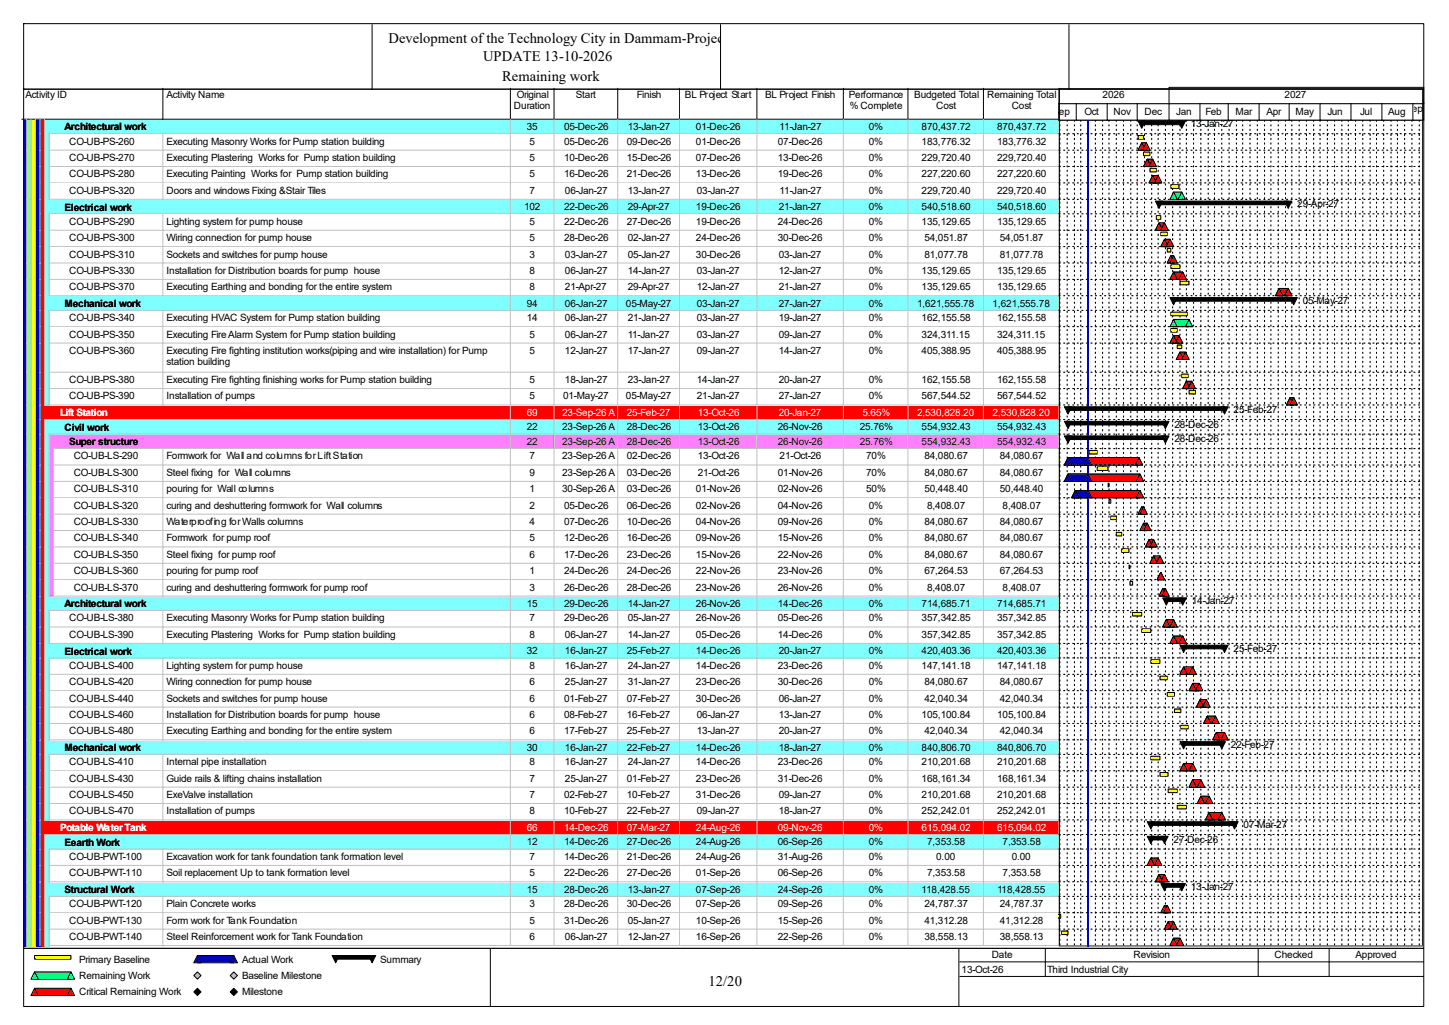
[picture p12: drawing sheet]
<svg xmlns="http://www.w3.org/2000/svg" width="420mm" height="297mm" viewBox="0 0 420 297" stroke-linecap="round" stroke-linejoin="round" font-family="sans-serif">
<defs><g id="words">
<g font-size="4.2">
<text x="112.6" y="12.4">Development of the Technology City in Dammam-Project</text>
<text x="140" y="17.7">UPDATE 13-10-2026</text>
<text x="145.5" y="23.5">Remaining work</text>
<text x="205.4" y="285.6">12/20</text>
</g>
<g font-size="2.9">
<text x="7.4" y="28.4">Activity ID</text>
<text x="48.3" y="28.4">Activity Name</text>
<text x="149.8" y="28.4">Original</text>
<text x="166.9" y="28.4">Start</text>
<text x="184.6" y="28.4">Finish</text>
<text x="198.5" y="28.4">BL Project Start</text>
<text x="221.8" y="28.4">BL Project Finish</text>
<text x="246" y="28.4">Performance</text>
<text x="265" y="28.4">Budgeted Total</text>
<text x="286.1" y="28.4">Remaining Total</text>
<text x="319.6" y="28.4">2026</text>
<text x="372.3" y="28.4">2027</text>
<text x="149" y="31.6">Duration</text>
<text x="246.3" y="31.6">% Complete</text>
<text x="271.4" y="31.6">Cost</text>
<text x="293.2" y="31.6">Cost</text>
<text x="305.1" y="33.2">Sep</text>
<text x="314.3" y="33.2">Oct</text>
<text x="322.7" y="33.2">Nov</text>
<text x="331.7" y="33.2">Dec</text>
<text x="341" y="33.2">Jan</text>
<text x="349.4" y="33.2">Feb</text>
<text x="358.1" y="33.2">Mar</text>
<text x="367.1" y="33.2">Apr</text>
<text x="375.5" y="33.2">May</text>
<text x="384.7" y="33.2">Jun</text>
<text x="394.2" y="33.2">Jul</text>
<text x="402.4" y="33.2">Aug</text>
<text x="407.4" y="32.4">Sep</text>
<text x="18.7" y="37.8">Architectural work</text>
<text x="20" y="41.9">CO-UB-PS-260</text>
<text x="48.3" y="41.9">Executing Masonry Works for Pump station building</text>
<text x="152.7" y="37.7">35</text>
<text x="153.5" y="41.9">5</text>
<text x="163.5" y="37.7">05-Dec-26</text>
<text x="163.5" y="41.9">05-Dec-26</text>
<text x="181.7" y="41.9">09-Dec-26</text>
<text x="181.9" y="37.7">13-Jan-27</text>
<text x="201.7" y="37.7">01-Dec-26</text>
<text x="201.7" y="41.9">01-Dec-26</text>
<text x="225.5" y="41.9">07-Dec-26</text>
<text x="226" y="37.7">11-Jan-27</text>
<text x="251.8" y="37.7">0%</text>
<text x="251.8" y="41.9">0%</text>
<text x="267.1" y="37.7">870,437.72</text>
<text x="267.1" y="41.9">183,776.32</text>
<text x="289" y="37.7">870,437.72</text>
<text x="289" y="41.9">183,776.32</text>
<text x="345.2" y="36.9">13-Jan-27</text>
<text x="20" y="46.7">CO-UB-PS-270</text>
<text x="48.3" y="46.7">Executing Plastering Works for Pump station building</text>
<text x="153.5" y="46.7">5</text>
<text x="163.5" y="46.7">10-Dec-26</text>
<text x="181.7" y="46.7">15-Dec-26</text>
<text x="201.7" y="46.7">07-Dec-26</text>
<text x="225.5" y="46.7">13-Dec-26</text>
<text x="251.8" y="46.7">0%</text>
<text x="267.1" y="46.7">229,720.40</text>
<text x="289" y="46.7">229,720.40</text>
<text x="20" y="51.4">CO-UB-PS-280</text>
<text x="48.3" y="51.4">Executing Painting Works for Pump station building</text>
<text x="153.5" y="51.4">5</text>
<text x="163.5" y="51.4">16-Dec-26</text>
<text x="181.7" y="51.4">21-Dec-26</text>
<text x="201.7" y="51.4">13-Dec-26</text>
<text x="225.5" y="51.4">19-Dec-26</text>
<text x="251.8" y="51.4">0%</text>
<text x="267.1" y="51.4">227,220.60</text>
<text x="289" y="51.4">227,220.60</text>
<text x="20" y="56.1">CO-UB-PS-320</text>
<text x="48.3" y="56.1">Doors and windows Fixing &amp;Stair Tiles</text>
<text x="153.5" y="56.1">7</text>
<text x="163.7" y="56.1">06-Jan-27</text>
<text x="181.9" y="56.1">13-Jan-27</text>
<text x="202" y="56.1">03-Jan-27</text>
<text x="226" y="56.1">11-Jan-27</text>
<text x="251.8" y="56.1">0%</text>
<text x="267.1" y="56.1">229,720.40</text>
<text x="289" y="56.1">229,720.40</text>
<text x="18.7" y="61">Electrical work</text>
<text x="20" y="65.1">CO-UB-PS-290</text>
<text x="48.3" y="65.1">Lighting system for pump house</text>
<text x="151.9" y="60.9">102</text>
<text x="153.5" y="65.1">5</text>
<text x="163.5" y="60.9">22-Dec-26</text>
<text x="163.5" y="65.1">22-Dec-26</text>
<text x="181.7" y="65.1">27-Dec-26</text>
<text x="181.9" y="60.9">29-Apr-27</text>
<text x="201.7" y="60.9">19-Dec-26</text>
<text x="201.7" y="65.1">19-Dec-26</text>
<text x="225.5" y="65.1">24-Dec-26</text>
<text x="225.7" y="60.9">21-Jan-27</text>
<text x="251.8" y="60.9">0%</text>
<text x="251.8" y="65.1">0%</text>
<text x="267.1" y="60.9">540,518.60</text>
<text x="267.1" y="65.1">135,129.65</text>
<text x="289" y="60.9">540,518.60</text>
<text x="289" y="65.1">135,129.65</text>
<text x="376" y="60.1">29-Apr-27</text>
<text x="20" y="69.9">CO-UB-PS-300</text>
<text x="48.3" y="69.9">Wiring connection for pump house</text>
<text x="153.5" y="69.9">5</text>
<text x="163.5" y="69.9">28-Dec-26</text>
<text x="181.9" y="69.9">02-Jan-27</text>
<text x="201.7" y="69.9">24-Dec-26</text>
<text x="225.5" y="69.9">30-Dec-26</text>
<text x="251.8" y="69.9">0%</text>
<text x="267.9" y="69.9">54,051.87</text>
<text x="289.8" y="69.9">54,051.87</text>
<text x="20" y="74.6">CO-UB-PS-310</text>
<text x="48.3" y="74.6">Sockets and switches for pump house</text>
<text x="153.5" y="74.6">3</text>
<text x="163.7" y="74.6">03-Jan-27</text>
<text x="181.9" y="74.6">05-Jan-27</text>
<text x="201.7" y="74.6">30-Dec-26</text>
<text x="225.7" y="74.6">03-Jan-27</text>
<text x="251.8" y="74.6">0%</text>
<text x="267.9" y="74.6">81,077.78</text>
<text x="289.8" y="74.6">81,077.78</text>
<text x="20" y="79.4">CO-UB-PS-330</text>
<text x="48.3" y="79.4">Installation for Distribution boards for pump house</text>
<text x="153.5" y="79.4">8</text>
<text x="163.7" y="79.4">06-Jan-27</text>
<text x="181.9" y="79.4">14-Jan-27</text>
<text x="202" y="79.4">03-Jan-27</text>
<text x="225.7" y="79.4">12-Jan-27</text>
<text x="251.8" y="79.4">0%</text>
<text x="267.1" y="79.4">135,129.65</text>
<text x="289" y="79.4">135,129.65</text>
<text x="18.7" y="88.9">Mechanical work</text>
<text x="20" y="84.1">CO-UB-PS-370</text>
<text x="48.3" y="84.1">Executing Earthing and bonding for the entire system</text>
<text x="152.7" y="88.9">94</text>
<text x="153.5" y="84.1">8</text>
<text x="163.7" y="84.1">21-Apr-27</text>
<text x="163.7" y="88.9">06-Jan-27</text>
<text x="181.4" y="88.9">05-May-27</text>
<text x="181.9" y="84.1">29-Apr-27</text>
<text x="202" y="84.1">12-Jan-27</text>
<text x="202" y="88.9">03-Jan-27</text>
<text x="225.7" y="84.1">21-Jan-27</text>
<text x="225.7" y="88.9">27-Jan-27</text>
<text x="251.8" y="84.1">0%</text>
<text x="251.8" y="88.9">0%</text>
<text x="265.8" y="88.9">1,621,555.78</text>
<text x="267.1" y="84.1">135,129.65</text>
<text x="287.7" y="88.9">1,621,555.78</text>
<text x="289" y="84.1">135,129.65</text>
<text x="377.6" y="88.1">05-May-27</text>
<text x="20" y="93.1">CO-UB-PS-340</text>
<text x="48.3" y="93.1">Executing HVAC System for Pump station building</text>
<text x="152.7" y="93.1">14</text>
<text x="163.7" y="93.1">06-Jan-27</text>
<text x="181.9" y="93.1">21-Jan-27</text>
<text x="202" y="93.1">03-Jan-27</text>
<text x="225.7" y="93.1">19-Jan-27</text>
<text x="251.8" y="93.1">0%</text>
<text x="267.1" y="93.1">162,155.58</text>
<text x="289" y="93.1">162,155.58</text>
<text x="20" y="97.8">CO-UB-PS-350</text>
<text x="48.3" y="97.8">Executing Fire Alarm System for Pump station building</text>
<text x="153.5" y="97.8">5</text>
<text x="163.7" y="97.8">06-Jan-27</text>
<text x="181.9" y="97.8">11-Jan-27</text>
<text x="202" y="97.8">03-Jan-27</text>
<text x="225.7" y="97.8">09-Jan-27</text>
<text x="251.8" y="97.8">0%</text>
<text x="267.1" y="97.8">324,311.15</text>
<text x="289" y="97.8">324,311.15</text>
<text x="20" y="102.6">CO-UB-PS-360</text>
<text x="48.3" y="102.6">Executing Fire fighting institution works(piping and wire installation) for Pump</text>
<text x="48.3" y="105.7">station building</text>
<text x="153.5" y="102.6">5</text>
<text x="163.7" y="102.6">12-Jan-27</text>
<text x="181.9" y="102.6">17-Jan-27</text>
<text x="202" y="102.6">09-Jan-27</text>
<text x="225.7" y="102.6">14-Jan-27</text>
<text x="251.8" y="102.6">0%</text>
<text x="267.1" y="102.6">405,388.95</text>
<text x="289" y="102.6">405,388.95</text>
<text x="20" y="111">CO-UB-PS-380</text>
<text x="48.3" y="111">Executing Fire fighting finishing works for Pump station building</text>
<text x="153.5" y="111">5</text>
<text x="163.7" y="111">18-Jan-27</text>
<text x="181.9" y="111">23-Jan-27</text>
<text x="202" y="111">14-Jan-27</text>
<text x="225.7" y="111">20-Jan-27</text>
<text x="251.8" y="111">0%</text>
<text x="267.1" y="111">162,155.58</text>
<text x="289" y="111">162,155.58</text>
<text x="20" y="115.7">CO-UB-PS-390</text>
<text x="48.3" y="115.7">Installation of pumps</text>
<text x="153.5" y="115.7">5</text>
<text x="163.2" y="115.7">01-May-27</text>
<text x="181.4" y="115.7">05-May-27</text>
<text x="202" y="115.7">21-Jan-27</text>
<text x="225.7" y="115.7">27-Jan-27</text>
<text x="251.8" y="115.7">0%</text>
<text x="267.1" y="115.7">567,544.52</text>
<text x="289" y="115.7">567,544.52</text>
<text x="357.5" y="119.7">25-Feb-27</text>
<text x="18.7" y="124.8">Civil work</text>
<text x="152.7" y="124.7">22</text>
<text x="162.9" y="124.7">23-Sep-26 A</text>
<text x="181.7" y="124.7">28-Dec-26</text>
<text x="202.3" y="124.7">13-Oct-26</text>
<text x="225.5" y="124.7">26-Nov-26</text>
<text x="249.2" y="124.7">25.76%</text>
<text x="267.1" y="124.7">554,932.43</text>
<text x="289" y="124.7">554,932.43</text>
<text x="340.4" y="123.9">28-Dec-26</text>
<text x="20" y="129">Super structure</text>
<text x="152.7" y="128.9">22</text>
<text x="162.9" y="128.9">23-Sep-26 A</text>
<text x="181.7" y="128.9">28-Dec-26</text>
<text x="202.3" y="128.9">13-Oct-26</text>
<text x="225.5" y="128.9">26-Nov-26</text>
<text x="249.2" y="128.9">25.76%</text>
<text x="267.1" y="128.9">554,932.43</text>
<text x="289" y="128.9">554,932.43</text>
<text x="340.4" y="128.1">28-Dec-26</text>
<text x="21.4" y="133.1">CO-UB-LS-290</text>
<text x="21.4" y="137.9">CO-UB-LS-300</text>
<text x="48.3" y="133.1">Formwork for Wall and columns for Lift Station</text>
<text x="48.3" y="137.9">Steel fixing for Wall columns</text>
<text x="153.5" y="133.1">7</text>
<text x="153.5" y="137.9">9</text>
<text x="162.9" y="133.1">23-Sep-26 A</text>
<text x="162.9" y="137.9">23-Sep-26 A</text>
<text x="181.7" y="133.1">02-Dec-26</text>
<text x="181.7" y="137.9">03-Dec-26</text>
<text x="202.3" y="133.1">13-Oct-26</text>
<text x="202.3" y="137.9">21-Oct-26</text>
<text x="225.5" y="137.9">01-Nov-26</text>
<text x="226" y="133.1">21-Oct-26</text>
<text x="251" y="133.1">70%</text>
<text x="251" y="137.9">70%</text>
<text x="267.9" y="133.1">84,080.67</text>
<text x="267.9" y="137.9">84,080.67</text>
<text x="289.8" y="133.1">84,080.67</text>
<text x="289.8" y="137.9">84,080.67</text>
<text x="21.4" y="142.7">CO-UB-LS-310</text>
<text x="48.3" y="142.7">pouring for Wall columns</text>
<text x="153.5" y="142.7">1</text>
<text x="162.9" y="142.7">30-Sep-26 A</text>
<text x="181.7" y="142.7">03-Dec-26</text>
<text x="201.7" y="142.7">01-Nov-26</text>
<text x="225.5" y="142.7">02-Nov-26</text>
<text x="251" y="142.7">50%</text>
<text x="267.9" y="142.7">50,448.40</text>
<text x="289.8" y="142.7">50,448.40</text>
<text x="21.4" y="147.4">CO-UB-LS-320</text>
<text x="48.3" y="147.4">curing and deshuttering formwork for Wall columns</text>
<text x="153.5" y="147.4">2</text>
<text x="163.5" y="147.4">05-Dec-26</text>
<text x="181.7" y="147.4">06-Dec-26</text>
<text x="201.7" y="147.4">02-Nov-26</text>
<text x="225.5" y="147.4">04-Nov-26</text>
<text x="251.8" y="147.4">0%</text>
<text x="268.7" y="147.4">8,408.07</text>
<text x="290.6" y="147.4">8,408.07</text>
<text x="21.4" y="152.1">CO-UB-LS-330</text>
<text x="48.3" y="152.1">Waterproofing for Walls columns</text>
<text x="153.5" y="152.1">4</text>
<text x="163.5" y="152.1">07-Dec-26</text>
<text x="181.7" y="152.1">10-Dec-26</text>
<text x="201.7" y="152.1">04-Nov-26</text>
<text x="225.5" y="152.1">09-Nov-26</text>
<text x="251.8" y="152.1">0%</text>
<text x="267.9" y="152.1">84,080.67</text>
<text x="289.8" y="152.1">84,080.67</text>
<text x="21.4" y="156.9">CO-UB-LS-340</text>
<text x="21.4" y="161.6">CO-UB-LS-350</text>
<text x="48.3" y="156.9">Formwork for pump roof</text>
<text x="48.3" y="161.6">Steel fixing for pump roof</text>
<text x="153.5" y="156.9">5</text>
<text x="153.5" y="161.6">6</text>
<text x="163.5" y="156.9">12-Dec-26</text>
<text x="163.5" y="161.6">17-Dec-26</text>
<text x="181.7" y="156.9">16-Dec-26</text>
<text x="181.7" y="161.6">23-Dec-26</text>
<text x="201.7" y="156.9">09-Nov-26</text>
<text x="201.7" y="161.6">15-Nov-26</text>
<text x="225.5" y="156.9">15-Nov-26</text>
<text x="225.5" y="161.6">22-Nov-26</text>
<text x="251.8" y="156.9">0%</text>
<text x="251.8" y="161.6">0%</text>
<text x="267.9" y="156.9">84,080.67</text>
<text x="267.9" y="161.6">84,080.67</text>
<text x="289.8" y="156.9">84,080.67</text>
<text x="289.8" y="161.6">84,080.67</text>
<text x="21.4" y="166.4">CO-UB-LS-360</text>
<text x="48.3" y="166.4">pouring for pump roof</text>
<text x="153.5" y="166.4">1</text>
<text x="163.5" y="166.4">24-Dec-26</text>
<text x="181.7" y="166.4">24-Dec-26</text>
<text x="201.7" y="166.4">22-Nov-26</text>
<text x="225.5" y="166.4">23-Nov-26</text>
<text x="251.8" y="166.4">0%</text>
<text x="267.9" y="166.4">67,264.53</text>
<text x="289.8" y="166.4">67,264.53</text>
<text x="21.4" y="171.1">CO-UB-LS-370</text>
<text x="48.3" y="171.1">curing and deshuttering formwork for pump roof</text>
<text x="153.5" y="171.1">3</text>
<text x="163.5" y="171.1">26-Dec-26</text>
<text x="181.7" y="171.1">28-Dec-26</text>
<text x="201.7" y="171.1">23-Nov-26</text>
<text x="225.5" y="171.1">26-Nov-26</text>
<text x="251.8" y="171.1">0%</text>
<text x="268.7" y="171.1">8,408.07</text>
<text x="290.6" y="171.1">8,408.07</text>
<text x="18.7" y="175.9">Architectural work</text>
<text x="152.7" y="175.9">15</text>
<text x="163.5" y="175.9">29-Dec-26</text>
<text x="181.9" y="175.9">14-Jan-27</text>
<text x="201.7" y="175.9">26-Nov-26</text>
<text x="225.5" y="175.9">14-Dec-26</text>
<text x="251.8" y="175.9">0%</text>
<text x="267.1" y="175.9">714,685.71</text>
<text x="289" y="175.9">714,685.71</text>
<text x="345.4" y="175.1">14-Jan-27</text>
<text x="20" y="180.1">CO-UB-LS-380</text>
<text x="20" y="184.8">CO-UB-LS-390</text>
<text x="48.3" y="180.1">Executing Masonry Works for Pump station building</text>
<text x="48.3" y="184.8">Executing Plastering Works for Pump station building</text>
<text x="153.5" y="180.1">7</text>
<text x="153.5" y="184.8">8</text>
<text x="163.5" y="180.1">29-Dec-26</text>
<text x="163.7" y="184.8">06-Jan-27</text>
<text x="181.9" y="180.1">05-Jan-27</text>
<text x="181.9" y="184.8">14-Jan-27</text>
<text x="201.7" y="180.1">26-Nov-26</text>
<text x="201.7" y="184.8">05-Dec-26</text>
<text x="225.5" y="180.1">05-Dec-26</text>
<text x="225.5" y="184.8">14-Dec-26</text>
<text x="251.8" y="180.1">0%</text>
<text x="251.8" y="184.8">0%</text>
<text x="267.1" y="180.1">357,342.85</text>
<text x="267.1" y="184.8">357,342.85</text>
<text x="289" y="180.1">357,342.85</text>
<text x="289" y="184.8">357,342.85</text>
<text x="18.7" y="189.7">Electrical work</text>
<text x="152.7" y="189.6">32</text>
<text x="163.7" y="189.6">16-Jan-27</text>
<text x="181.7" y="189.6">25-Feb-27</text>
<text x="201.7" y="189.6">14-Dec-26</text>
<text x="225.7" y="189.6">20-Jan-27</text>
<text x="251.8" y="189.6">0%</text>
<text x="267.1" y="189.6">420,403.36</text>
<text x="289" y="189.6">420,403.36</text>
<text x="357.5" y="188.8">25-Feb-27</text>
<text x="20" y="193.8">CO-UB-LS-400</text>
<text x="48.3" y="193.8">Lighting system for pump house</text>
<text x="153.5" y="193.8">8</text>
<text x="163.7" y="193.8">16-Jan-27</text>
<text x="181.9" y="193.8">24-Jan-27</text>
<text x="201.7" y="193.8">14-Dec-26</text>
<text x="225.5" y="193.8">23-Dec-26</text>
<text x="251.8" y="193.8">0%</text>
<text x="267.1" y="193.8">147,141.18</text>
<text x="289" y="193.8">147,141.18</text>
<text x="20" y="198.5">CO-UB-LS-420</text>
<text x="20" y="203.3">CO-UB-LS-440</text>
<text x="48.3" y="198.5">Wiring connection for pump house</text>
<text x="48.3" y="203.3">Sockets and switches for pump house</text>
<text x="153.5" y="198.5">6</text>
<text x="153.5" y="203.3">6</text>
<text x="163.5" y="203.3">01-Feb-27</text>
<text x="163.7" y="198.5">25-Jan-27</text>
<text x="181.7" y="203.3">07-Feb-27</text>
<text x="181.9" y="198.5">31-Jan-27</text>
<text x="201.7" y="198.5">23-Dec-26</text>
<text x="201.7" y="203.3">30-Dec-26</text>
<text x="225.5" y="198.5">30-Dec-26</text>
<text x="225.7" y="203.3">06-Jan-27</text>
<text x="251.8" y="198.5">0%</text>
<text x="251.8" y="203.3">0%</text>
<text x="267.9" y="198.5">84,080.67</text>
<text x="267.9" y="203.3">42,040.34</text>
<text x="289.8" y="198.5">84,080.67</text>
<text x="289.8" y="203.3">42,040.34</text>
<text x="20" y="208">CO-UB-LS-460</text>
<text x="48.3" y="208">Installation for Distribution boards for pump house</text>
<text x="153.5" y="208">6</text>
<text x="163.5" y="208">08-Feb-27</text>
<text x="181.7" y="208">16-Feb-27</text>
<text x="202" y="208">06-Jan-27</text>
<text x="225.7" y="208">13-Jan-27</text>
<text x="251.8" y="208">0%</text>
<text x="267.1" y="208">105,100.84</text>
<text x="289" y="208">105,100.84</text>
<text x="20" y="212.8">CO-UB-LS-480</text>
<text x="48.3" y="212.8">Executing Earthing and bonding for the entire system</text>
<text x="153.5" y="212.8">6</text>
<text x="163.5" y="212.8">17-Feb-27</text>
<text x="181.7" y="212.8">25-Feb-27</text>
<text x="202" y="212.8">13-Jan-27</text>
<text x="225.7" y="212.8">20-Jan-27</text>
<text x="251.8" y="212.8">0%</text>
<text x="267.9" y="212.8">42,040.34</text>
<text x="289.8" y="212.8">42,040.34</text>
<text x="18.7" y="217.6">Mechanical work</text>
<text x="20" y="221.7">CO-UB-LS-410</text>
<text x="48.3" y="221.7">Internal pipe installation</text>
<text x="152.7" y="217.6">30</text>
<text x="153.5" y="221.7">8</text>
<text x="163.7" y="217.6">16-Jan-27</text>
<text x="163.7" y="221.7">16-Jan-27</text>
<text x="181.7" y="217.6">22-Feb-27</text>
<text x="181.9" y="221.7">24-Jan-27</text>
<text x="201.7" y="217.6">14-Dec-26</text>
<text x="201.7" y="221.7">14-Dec-26</text>
<text x="225.5" y="221.7">23-Dec-26</text>
<text x="225.7" y="217.6">18-Jan-27</text>
<text x="251.8" y="217.6">0%</text>
<text x="251.8" y="221.7">0%</text>
<text x="267.1" y="217.6">840,806.70</text>
<text x="267.1" y="221.7">210,201.68</text>
<text x="289" y="217.6">840,806.70</text>
<text x="289" y="221.7">210,201.68</text>
<text x="356.8" y="216.7">22-Feb-27</text>
<text x="20" y="226.5">CO-UB-LS-430</text>
<text x="48.3" y="226.5">Guide rails &amp; lifting chains installation</text>
<text x="153.5" y="226.5">7</text>
<text x="163.7" y="226.5">25-Jan-27</text>
<text x="181.7" y="226.5">01-Feb-27</text>
<text x="201.7" y="226.5">23-Dec-26</text>
<text x="225.5" y="226.5">31-Dec-26</text>
<text x="251.8" y="226.5">0%</text>
<text x="267.1" y="226.5">168,161.34</text>
<text x="289" y="226.5">168,161.34</text>
<text x="20" y="231.2">CO-UB-LS-450</text>
<text x="48.3" y="231.2">ExeValve installation</text>
<text x="153.5" y="231.2">7</text>
<text x="163.5" y="231.2">02-Feb-27</text>
<text x="181.7" y="231.2">10-Feb-27</text>
<text x="201.7" y="231.2">31-Dec-26</text>
<text x="225.7" y="231.2">09-Jan-27</text>
<text x="251.8" y="231.2">0%</text>
<text x="267.1" y="231.2">210,201.68</text>
<text x="289" y="231.2">210,201.68</text>
<text x="20" y="236">CO-UB-LS-470</text>
<text x="48.3" y="236">Installation of pumps</text>
<text x="153.5" y="236">8</text>
<text x="163.5" y="236">10-Feb-27</text>
<text x="181.7" y="236">22-Feb-27</text>
<text x="202" y="236">09-Jan-27</text>
<text x="225.7" y="236">18-Jan-27</text>
<text x="251.8" y="236">0%</text>
<text x="267.1" y="236">252,242.01</text>
<text x="289" y="236">252,242.01</text>
<text x="360.5" y="239.9">07-Mar-27</text>
<text x="18.7" y="245">Eearth Work</text>
<text x="152.7" y="244.9">12</text>
<text x="163.5" y="244.9">14-Dec-26</text>
<text x="181.7" y="244.9">27-Dec-26</text>
<text x="201.7" y="244.9">24-Aug-26</text>
<text x="225.5" y="244.9">06-Sep-26</text>
<text x="251.8" y="244.9">0%</text>
<text x="268.7" y="244.9">7,353.58</text>
<text x="290.6" y="244.9">7,353.58</text>
<text x="340.1" y="244.2">27-Dec-26</text>
<text x="20" y="249.2">CO-UB-PWT-100</text>
<text x="48.3" y="249.2">Excavation work for tank foundation tank formation level</text>
<text x="153.5" y="249.2">7</text>
<text x="163.5" y="249.2">14-Dec-26</text>
<text x="181.7" y="249.2">21-Dec-26</text>
<text x="201.7" y="249.2">24-Aug-26</text>
<text x="225.5" y="249.2">31-Aug-26</text>
<text x="251.8" y="249.2">0%</text>
<text x="271.4" y="249.2">0.00</text>
<text x="293.2" y="249.2">0.00</text>
<text x="20" y="253.9">CO-UB-PWT-110</text>
<text x="48.3" y="253.9">Soil replacement Up to tank formation level</text>
<text x="153.5" y="253.9">5</text>
<text x="163.5" y="253.9">22-Dec-26</text>
<text x="181.7" y="253.9">27-Dec-26</text>
<text x="201.7" y="253.9">01-Sep-26</text>
<text x="225.5" y="253.9">06-Sep-26</text>
<text x="251.8" y="253.9">0%</text>
<text x="268.7" y="253.9">7,353.58</text>
<text x="290.6" y="253.9">7,353.58</text>
<text x="345.2" y="257.9">13-Jan-27</text>
<text x="18.7" y="258.7">Structural Work</text>
<text x="20" y="262.9">CO-UB-PWT-120</text>
<text x="48.3" y="262.9">Plain Concrete works</text>
<text x="152.7" y="258.7">15</text>
<text x="153.5" y="262.9">3</text>
<text x="163.5" y="258.7">28-Dec-26</text>
<text x="163.5" y="262.9">28-Dec-26</text>
<text x="181.7" y="262.9">30-Dec-26</text>
<text x="181.9" y="258.7">13-Jan-27</text>
<text x="201.7" y="258.7">07-Sep-26</text>
<text x="201.7" y="262.9">07-Sep-26</text>
<text x="225.5" y="258.7">24-Sep-26</text>
<text x="225.5" y="262.9">09-Sep-26</text>
<text x="251.8" y="258.7">0%</text>
<text x="251.8" y="262.9">0%</text>
<text x="267.1" y="258.7">118,428.55</text>
<text x="267.9" y="262.9">24,787.37</text>
<text x="289" y="258.7">118,428.55</text>
<text x="289.8" y="262.9">24,787.37</text>
<text x="20" y="267.6">CO-UB-PWT-130</text>
<text x="48.3" y="267.6">Form work for Tank Foundation</text>
<text x="153.5" y="267.6">5</text>
<text x="163.5" y="267.6">31-Dec-26</text>
<text x="181.9" y="267.6">05-Jan-27</text>
<text x="201.7" y="267.6">10-Sep-26</text>
<text x="225.5" y="267.6">15-Sep-26</text>
<text x="251.8" y="267.6">0%</text>
<text x="267.9" y="267.6">41,312.28</text>
<text x="289.8" y="267.6">41,312.28</text>
<text x="20" y="272.4">CO-UB-PWT-140</text>
<text x="48.3" y="272.4">Steel Reinforcement work for Tank Foundation</text>
<text x="153.5" y="272.4">6</text>
<text x="163.7" y="272.4">06-Jan-27</text>
<text x="181.9" y="272.4">12-Jan-27</text>
<text x="201.7" y="272.4">16-Sep-26</text>
<text x="225.5" y="272.4">22-Sep-26</text>
<text x="251.8" y="272.4">0%</text>
<text x="267.9" y="272.4">38,558.13</text>
<text x="289.8" y="272.4">38,558.13</text>
<text x="22.9" y="279">Primary Baseline</text>
<text x="70.1" y="279">Actual Work</text>
<text x="110.2" y="279">Summary</text>
<text x="278.7" y="281.9">13-Oct-26</text>
<text x="287.4" y="277.7">Date</text>
<text x="303.5" y="281.9">Third Industrial City</text>
<text x="328.5" y="277.7">Revision</text>
<text x="369.4" y="277.7">Checked</text>
<text x="392.9" y="277.7">Approved</text>
<text x="22.9" y="283.7">Remaining Work</text>
<text x="70.1" y="283.7">Baseline Milestone</text>
<text x="22.9" y="288.5">Critical Remaining Work</text>
<text x="70.1" y="288.5">Milestone</text>
</g>
<g font-size="2.9" fill="#fff">
<text x="17.4" y="120.6">Lift Station</text>
<text x="152.7" y="120.5">69</text>
<text x="162.9" y="120.5">23-Sep-26 A</text>
<text x="181.7" y="120.5">25-Feb-27</text>
<text x="202.3" y="120.5">13-Oct-26</text>
<text x="225.7" y="120.5">20-Jan-27</text>
<text x="250" y="120.5">5.65%</text>
<text x="265.8" y="120.5">2,530,828.20</text>
<text x="287.7" y="120.5">2,530,828.20</text>
<text x="17.4" y="240.8">Potable Water Tank</text>
<text x="152.7" y="240.7">66</text>
<text x="163.5" y="240.7">14-Dec-26</text>
<text x="181.7" y="240.7">07-Mar-27</text>
<text x="201.7" y="240.7">24-Aug-26</text>
<text x="225.5" y="240.7">09-Nov-26</text>
<text x="251.8" y="240.7">0%</text>
<text x="267.1" y="240.7">615,094.02</text>
<text x="289" y="240.7">615,094.02</text>
</g>
</g></defs>
<path d="M47.2 25.6v8.9h-40.9" fill="none" stroke="#000" stroke-width=".29"/>
<path d="M47.5 25.6h100.7v9.2h-100.7z" fill="#fff"/>
<path d="M147.9 25.6v8.9h-100.7" fill="none" stroke="#000" stroke-width=".29"/>
<path d="M148.2 25.6h12.7v9.2h-12.7z" fill="#fff"/>
<path d="M160.6 25.6v8.9h-12.7" fill="none" stroke="#000" stroke-width=".29"/>
<path d="M160.9 25.6h18.4v9.2h-18.4z" fill="#fff"/>
<path d="M179 25.6v8.9h-18.4" fill="none" stroke="#000" stroke-width=".29"/>
<path d="M179.3 25.6h17.9v9.2h-17.9z" fill="#fff"/>
<path d="M197 25.6v8.9h-18" fill="none" stroke="#000" stroke-width=".29"/>
<path d="M197.2 25.6h22.5v9.2h-22.5z" fill="#fff"/>
<path d="M219.4 25.6v8.9h-22.4" fill="none" stroke="#000" stroke-width=".29"/>
<path d="M219.7 25.6h25v9.2h-25z" fill="#fff"/>
<path d="M244.4 25.6v8.9h-25" fill="none" stroke="#000" stroke-width=".29"/>
<path d="M244.7 25.6h18.7v9.2h-18.7z" fill="#fff"/>
<path d="M263.2 25.6v8.9h-18.8" fill="none" stroke="#000" stroke-width=".29"/>
<path d="M263.4 25.6h21.9v9.2h-21.9z" fill="#fff"/>
<path d="M285 25.6v8.9h-21.8" fill="none" stroke="#000" stroke-width=".29"/>
<path d="M285.3 25.6h21.9v9.2h-21.9z" fill="#fff"/>
<path d="M306.9 25.6v8.9h-21.9" fill="none" stroke="#000" stroke-width=".29"/>
<path d="M6.6 34.8h1.3v4.2h-1.3z" fill="#00f"/>
<path d="M7.6 34.5v4.5" fill="none" stroke="#c0c0c0" stroke-width=".29"/>
<path d="M7.9 34.8h1.3v4.2h-1.3z" fill="#80ff80"/>
<path d="M9 34.5v4.5" fill="none" stroke="#c0c0c0" stroke-width=".29"/>
<path d="M9.2 34.8h1.3v4.2h-1.3z" fill="#ff0"/>
<path d="M10.3 34.5v4.5" fill="none" stroke="#c0c0c0" stroke-width=".29"/>
<path d="M10.5 34.8h1.4v4.2h-1.4z" fill="#00f"/>
<path d="M11.6 34.5v4.5" fill="none" stroke="#c0c0c0" stroke-width=".29"/>
<path d="M11.9 34.8h1.3v4.2h-1.3z" fill="#f00"/>
<path d="M12.9 34.5v4.5" fill="none" stroke="#c0c0c0" stroke-width=".29"/>
<path d="M13.2 34.8h34.3v4.2h-34.3z" fill="#80ffff"/>
<path d="M14.2 38.8h33.3" fill="none" stroke="#c0c0c0" stroke-width=".29"/>
<path d="M47.5 34.8h100.7v4.2h-100.7z" fill="#80ffff"/>
<path d="M147.9 34.5v4.3h-100.4" fill="none" stroke="#c0c0c0" stroke-width=".29"/>
<path d="M148.2 34.8h12.7v4.2h-12.7z" fill="#80ffff"/>
<path d="M160.6 34.5v4.3h-12.4" fill="none" stroke="#c0c0c0" stroke-width=".29"/>
<path d="M160.9 34.8h18.4v4.2h-18.4z" fill="#80ffff"/>
<path d="M179 34.5v4.3h-18.1" fill="none" stroke="#c0c0c0" stroke-width=".29"/>
<path d="M179.3 34.8h17.9v4.2h-17.9z" fill="#80ffff"/>
<path d="M197 34.5v4.3h-17.7" fill="none" stroke="#c0c0c0" stroke-width=".29"/>
<path d="M197.2 34.8h22.5v4.2h-22.5z" fill="#80ffff"/>
<path d="M219.4 34.5v4.3h-22.2" fill="none" stroke="#c0c0c0" stroke-width=".29"/>
<path d="M219.7 34.8h25v4.2h-25z" fill="#80ffff"/>
<path d="M244.4 34.5v4.3h-24.7" fill="none" stroke="#c0c0c0" stroke-width=".29"/>
<path d="M244.7 34.8h18.7v4.2h-18.7z" fill="#80ffff"/>
<path d="M263.2 34.5v4.3h-18.5" fill="none" stroke="#c0c0c0" stroke-width=".29"/>
<path d="M263.4 34.8h21.9v4.2h-21.9z" fill="#80ffff"/>
<path d="M285 34.5v4.3h-21.6" fill="none" stroke="#c0c0c0" stroke-width=".29"/>
<path d="M285.3 34.8h21.9v4.2h-21.9z" fill="#80ffff"/>
<path d="M306.9 34.5v4.3h-21.6" fill="none" stroke="#c0c0c0" stroke-width=".29"/>
<path d="M6.6 39h1.3v4.8h-1.3z" fill="#00f"/>
<path d="M7.6 38.8v5" fill="none" stroke="#c0c0c0" stroke-width=".29"/>
<path d="M7.9 39h1.3v4.8h-1.3z" fill="#80ff80"/>
<path d="M9 38.8v5" fill="none" stroke="#c0c0c0" stroke-width=".29"/>
<path d="M9.2 39h1.3v4.8h-1.3z" fill="#ff0"/>
<path d="M10.3 38.8v5" fill="none" stroke="#c0c0c0" stroke-width=".29"/>
<path d="M10.5 39h1.4v4.8h-1.4z" fill="#00f"/>
<path d="M11.6 38.8v5" fill="none" stroke="#c0c0c0" stroke-width=".29"/>
<path d="M11.9 39h1.3v4.8h-1.3z" fill="#f00"/>
<path d="M12.9 38.8v5" fill="none" stroke="#c0c0c0" stroke-width=".29"/>
<path d="M13.2 39h1.3v4.8h-1.3z" fill="#80ffff"/>
<path d="M14.2 38.8v5" fill="none" stroke="#c0c0c0" stroke-width=".29"/>
<path d="M14.5 39h33v4.8h-33z" fill="#fff"/>
<path d="M47.2 38.8v5M14.2 43.5h33.3" fill="none" stroke="#c0c0c0" stroke-width=".29"/>
<path d="M47.5 39h100.7v4.8h-100.7z" fill="#fff"/>
<path d="M147.9 38.8v4.7h-100.4" fill="none" stroke="#c0c0c0" stroke-width=".29"/>
<path d="M148.2 39h12.7v4.8h-12.7z" fill="#fff"/>
<path d="M160.6 38.8v4.7h-12.4" fill="none" stroke="#c0c0c0" stroke-width=".29"/>
<path d="M160.9 39h18.4v4.8h-18.4z" fill="#fff"/>
<path d="M179 38.8v4.7h-18.1" fill="none" stroke="#c0c0c0" stroke-width=".29"/>
<path d="M179.3 39h17.9v4.8h-17.9z" fill="#fff"/>
<path d="M197 38.8v4.7h-17.7" fill="none" stroke="#c0c0c0" stroke-width=".29"/>
<path d="M197.2 39h22.5v4.8h-22.5z" fill="#fff"/>
<path d="M219.4 38.8v4.7h-22.2" fill="none" stroke="#c0c0c0" stroke-width=".29"/>
<path d="M219.7 39h25v4.8h-25z" fill="#fff"/>
<path d="M244.4 38.8v4.7h-24.7" fill="none" stroke="#c0c0c0" stroke-width=".29"/>
<path d="M244.7 39h18.7v4.8h-18.7z" fill="#fff"/>
<path d="M263.2 38.8v4.7h-18.5" fill="none" stroke="#c0c0c0" stroke-width=".29"/>
<path d="M263.4 39h21.9v4.8h-21.9z" fill="#fff"/>
<path d="M285 38.8v4.7h-21.6" fill="none" stroke="#c0c0c0" stroke-width=".29"/>
<path d="M285.3 39h21.9v4.8h-21.9z" fill="#fff"/>
<path d="M306.9 38.8v4.7h-21.6" fill="none" stroke="#c0c0c0" stroke-width=".29"/>
<path d="M6.6 43.8h1.3v4.7h-1.3z" fill="#00f"/>
<path d="M7.6 43.5v5" fill="none" stroke="#c0c0c0" stroke-width=".29"/>
<path d="M7.9 43.8h1.3v4.7h-1.3z" fill="#80ff80"/>
<path d="M9 43.5v5" fill="none" stroke="#c0c0c0" stroke-width=".29"/>
<path d="M9.2 43.8h1.3v4.7h-1.3z" fill="#ff0"/>
<path d="M10.3 43.5v5" fill="none" stroke="#c0c0c0" stroke-width=".29"/>
<path d="M10.5 43.8h1.4v4.7h-1.4z" fill="#00f"/>
<path d="M11.6 43.5v5" fill="none" stroke="#c0c0c0" stroke-width=".29"/>
<path d="M11.9 43.8h1.3v4.7h-1.3z" fill="#f00"/>
<path d="M12.9 43.5v5" fill="none" stroke="#c0c0c0" stroke-width=".29"/>
<path d="M13.2 43.8h1.3v4.7h-1.3z" fill="#80ffff"/>
<path d="M14.2 43.5v5" fill="none" stroke="#c0c0c0" stroke-width=".29"/>
<path d="M14.5 43.8h33v4.7h-33z" fill="#fff"/>
<path d="M14.2 48.3h33.3M47.2 43.5v5" fill="none" stroke="#c0c0c0" stroke-width=".29"/>
<path d="M47.5 43.8h100.7v4.7h-100.7z" fill="#fff"/>
<path d="M147.9 43.5v4.8h-100.4" fill="none" stroke="#c0c0c0" stroke-width=".29"/>
<path d="M148.2 43.8h12.7v4.7h-12.7z" fill="#fff"/>
<path d="M160.6 43.5v4.8h-12.4" fill="none" stroke="#c0c0c0" stroke-width=".29"/>
<path d="M160.9 43.8h18.4v4.7h-18.4z" fill="#fff"/>
<path d="M179 43.5v4.8h-18.1" fill="none" stroke="#c0c0c0" stroke-width=".29"/>
<path d="M179.3 43.8h17.9v4.7h-17.9z" fill="#fff"/>
<path d="M197 43.5v4.8h-17.7" fill="none" stroke="#c0c0c0" stroke-width=".29"/>
<path d="M197.2 43.8h22.5v4.7h-22.5z" fill="#fff"/>
<path d="M219.4 43.5v4.8h-22.2" fill="none" stroke="#c0c0c0" stroke-width=".29"/>
<path d="M219.7 43.8h25v4.7h-25z" fill="#fff"/>
<path d="M244.4 43.5v4.8h-24.7" fill="none" stroke="#c0c0c0" stroke-width=".29"/>
<path d="M244.7 43.8h18.7v4.7h-18.7z" fill="#fff"/>
<path d="M263.2 43.5v4.8h-18.5" fill="none" stroke="#c0c0c0" stroke-width=".29"/>
<path d="M263.4 43.8h21.9v4.7h-21.9z" fill="#fff"/>
<path d="M285 43.5v4.8h-21.6" fill="none" stroke="#c0c0c0" stroke-width=".29"/>
<path d="M285.3 43.8h21.9v4.7h-21.9z" fill="#fff"/>
<path d="M306.9 43.5v4.8h-21.6" fill="none" stroke="#c0c0c0" stroke-width=".29"/>
<path d="M6.6 48.5h1.3v4.8h-1.3z" fill="#00f"/>
<path d="M7.6 48.3v5" fill="none" stroke="#c0c0c0" stroke-width=".29"/>
<path d="M7.9 48.5h1.3v4.8h-1.3z" fill="#80ff80"/>
<path d="M9 48.3v5" fill="none" stroke="#c0c0c0" stroke-width=".29"/>
<path d="M9.2 48.5h1.3v4.8h-1.3z" fill="#ff0"/>
<path d="M10.3 48.3v5" fill="none" stroke="#c0c0c0" stroke-width=".29"/>
<path d="M10.5 48.5h1.4v4.8h-1.4z" fill="#00f"/>
<path d="M11.6 48.3v5" fill="none" stroke="#c0c0c0" stroke-width=".29"/>
<path d="M11.9 48.5h1.3v4.8h-1.3z" fill="#f00"/>
<path d="M12.9 48.3v5" fill="none" stroke="#c0c0c0" stroke-width=".29"/>
<path d="M13.2 48.5h1.3v4.8h-1.3z" fill="#80ffff"/>
<path d="M14.2 48.3v5" fill="none" stroke="#c0c0c0" stroke-width=".29"/>
<path d="M14.5 48.5h33v4.8h-33z" fill="#fff"/>
<path d="M14.2 53h33.3M47.2 48.3v5" fill="none" stroke="#c0c0c0" stroke-width=".29"/>
<path d="M47.5 48.5h100.7v4.8h-100.7z" fill="#fff"/>
<path d="M147.9 48.3v4.7h-100.4" fill="none" stroke="#c0c0c0" stroke-width=".29"/>
<path d="M148.2 48.5h12.7v4.8h-12.7z" fill="#fff"/>
<path d="M160.6 48.3v4.7h-12.4" fill="none" stroke="#c0c0c0" stroke-width=".29"/>
<path d="M160.9 48.5h18.4v4.8h-18.4z" fill="#fff"/>
<path d="M179 48.3v4.7h-18.1" fill="none" stroke="#c0c0c0" stroke-width=".29"/>
<path d="M179.3 48.5h17.9v4.8h-17.9z" fill="#fff"/>
<path d="M197 48.3v4.7h-17.7" fill="none" stroke="#c0c0c0" stroke-width=".29"/>
<path d="M197.2 48.5h22.5v4.8h-22.5z" fill="#fff"/>
<path d="M219.4 48.3v4.7h-22.2" fill="none" stroke="#c0c0c0" stroke-width=".29"/>
<path d="M219.7 48.5h25v4.8h-25z" fill="#fff"/>
<path d="M244.4 48.3v4.7h-24.7" fill="none" stroke="#c0c0c0" stroke-width=".29"/>
<path d="M244.7 48.5h18.7v4.8h-18.7z" fill="#fff"/>
<path d="M263.2 48.3v4.7h-18.5" fill="none" stroke="#c0c0c0" stroke-width=".29"/>
<path d="M263.4 48.5h21.9v4.8h-21.9z" fill="#fff"/>
<path d="M285 48.3v4.7h-21.6" fill="none" stroke="#c0c0c0" stroke-width=".29"/>
<path d="M285.3 48.5h21.9v4.8h-21.9z" fill="#fff"/>
<path d="M306.9 48.3v4.7h-21.6" fill="none" stroke="#c0c0c0" stroke-width=".29"/>
<path d="M6.6 53.3h1.3v4.7h-1.3z" fill="#00f"/>
<path d="M7.6 53v5" fill="none" stroke="#c0c0c0" stroke-width=".29"/>
<path d="M7.9 53.3h1.3v4.7h-1.3z" fill="#80ff80"/>
<path d="M9 53v5" fill="none" stroke="#c0c0c0" stroke-width=".29"/>
<path d="M9.2 53.3h1.3v4.7h-1.3z" fill="#ff0"/>
<path d="M10.3 53v5" fill="none" stroke="#c0c0c0" stroke-width=".29"/>
<path d="M10.5 53.3h1.4v4.7h-1.4z" fill="#00f"/>
<path d="M11.6 53v5" fill="none" stroke="#c0c0c0" stroke-width=".29"/>
<path d="M11.9 53.3h1.3v4.7h-1.3z" fill="#f00"/>
<path d="M12.9 53v5" fill="none" stroke="#c0c0c0" stroke-width=".29"/>
<path d="M13.2 53.3h1.3v4.7h-1.3z" fill="#80ffff"/>
<path d="M14.2 53v5" fill="none" stroke="#c0c0c0" stroke-width=".29"/>
<path d="M14.5 53.3h33v4.7h-33z" fill="#fff"/>
<path d="M14.2 57.7h33.3M47.2 53v5" fill="none" stroke="#c0c0c0" stroke-width=".29"/>
<path d="M47.5 53.3h100.7v4.7h-100.7z" fill="#fff"/>
<path d="M147.9 53v4.7h-100.4" fill="none" stroke="#c0c0c0" stroke-width=".29"/>
<path d="M148.2 53.3h12.7v4.7h-12.7z" fill="#fff"/>
<path d="M160.6 53v4.7h-12.4" fill="none" stroke="#c0c0c0" stroke-width=".29"/>
<path d="M160.9 53.3h18.4v4.7h-18.4z" fill="#fff"/>
<path d="M179 53v4.7h-18.1" fill="none" stroke="#c0c0c0" stroke-width=".29"/>
<path d="M179.3 53.3h17.9v4.7h-17.9z" fill="#fff"/>
<path d="M197 53v4.7h-17.7" fill="none" stroke="#c0c0c0" stroke-width=".29"/>
<path d="M197.2 53.3h22.5v4.7h-22.5z" fill="#fff"/>
<path d="M219.4 53v4.7h-22.2" fill="none" stroke="#c0c0c0" stroke-width=".29"/>
<path d="M219.7 53.3h25v4.7h-25z" fill="#fff"/>
<path d="M244.4 53v4.7h-24.7" fill="none" stroke="#c0c0c0" stroke-width=".29"/>
<path d="M244.7 53.3h18.7v4.7h-18.7z" fill="#fff"/>
<path d="M263.2 53v4.7h-18.5" fill="none" stroke="#c0c0c0" stroke-width=".29"/>
<path d="M263.4 53.3h21.9v4.7h-21.9z" fill="#fff"/>
<path d="M285 53v4.7h-21.6" fill="none" stroke="#c0c0c0" stroke-width=".29"/>
<path d="M285.3 53.3h21.9v4.7h-21.9z" fill="#fff"/>
<path d="M306.9 53v4.7h-21.6" fill="none" stroke="#c0c0c0" stroke-width=".29"/>
<path d="M6.6 58h1.3v4.2h-1.3z" fill="#00f"/>
<path d="M7.6 57.7v4.5" fill="none" stroke="#c0c0c0" stroke-width=".29"/>
<path d="M7.9 58h1.3v4.2h-1.3z" fill="#80ff80"/>
<path d="M9 57.7v4.5" fill="none" stroke="#c0c0c0" stroke-width=".29"/>
<path d="M9.2 58h1.3v4.2h-1.3z" fill="#ff0"/>
<path d="M10.3 57.7v4.5" fill="none" stroke="#c0c0c0" stroke-width=".29"/>
<path d="M10.5 58h1.4v4.2h-1.4z" fill="#00f"/>
<path d="M11.6 57.7v4.5" fill="none" stroke="#c0c0c0" stroke-width=".29"/>
<path d="M11.9 58h1.3v4.2h-1.3z" fill="#f00"/>
<path d="M12.9 57.7v4.5" fill="none" stroke="#c0c0c0" stroke-width=".29"/>
<path d="M13.2 58h34.3v4.2h-34.3z" fill="#80ffff"/>
<path d="M14.2 62h33.3" fill="none" stroke="#c0c0c0" stroke-width=".29"/>
<path d="M47.5 58h100.7v4.2h-100.7z" fill="#80ffff"/>
<path d="M147.9 57.7v4.3h-100.4" fill="none" stroke="#c0c0c0" stroke-width=".29"/>
<path d="M148.2 58h12.7v4.2h-12.7z" fill="#80ffff"/>
<path d="M160.6 57.7v4.3h-12.4" fill="none" stroke="#c0c0c0" stroke-width=".29"/>
<path d="M160.9 58h18.4v4.2h-18.4z" fill="#80ffff"/>
<path d="M179 57.7v4.3h-18.1" fill="none" stroke="#c0c0c0" stroke-width=".29"/>
<path d="M179.3 58h17.9v4.2h-17.9z" fill="#80ffff"/>
<path d="M197 57.7v4.3h-17.7" fill="none" stroke="#c0c0c0" stroke-width=".29"/>
<path d="M197.2 58h22.5v4.2h-22.5z" fill="#80ffff"/>
<path d="M219.4 57.7v4.3h-22.2" fill="none" stroke="#c0c0c0" stroke-width=".29"/>
<path d="M219.7 58h25v4.2h-25z" fill="#80ffff"/>
<path d="M244.4 57.7v4.3h-24.7" fill="none" stroke="#c0c0c0" stroke-width=".29"/>
<path d="M244.7 58h18.7v4.2h-18.7z" fill="#80ffff"/>
<path d="M263.2 57.7v4.3h-18.5" fill="none" stroke="#c0c0c0" stroke-width=".29"/>
<path d="M263.4 58h21.9v4.2h-21.9z" fill="#80ffff"/>
<path d="M285 57.7v4.3h-21.6" fill="none" stroke="#c0c0c0" stroke-width=".29"/>
<path d="M285.3 58h21.9v4.2h-21.9z" fill="#80ffff"/>
<path d="M306.9 57.7v4.3h-21.6" fill="none" stroke="#c0c0c0" stroke-width=".29"/>
<path d="M6.6 62.2h1.3v4.8h-1.3z" fill="#00f"/>
<path d="M7.6 62v5" fill="none" stroke="#c0c0c0" stroke-width=".29"/>
<path d="M7.9 62.2h1.3v4.8h-1.3z" fill="#80ff80"/>
<path d="M9 62v5" fill="none" stroke="#c0c0c0" stroke-width=".29"/>
<path d="M9.2 62.2h1.3v4.8h-1.3z" fill="#ff0"/>
<path d="M10.3 62v5" fill="none" stroke="#c0c0c0" stroke-width=".29"/>
<path d="M10.5 62.2h1.4v4.8h-1.4z" fill="#00f"/>
<path d="M11.6 62v5" fill="none" stroke="#c0c0c0" stroke-width=".29"/>
<path d="M11.9 62.2h1.3v4.8h-1.3z" fill="#f00"/>
<path d="M12.9 62v5" fill="none" stroke="#c0c0c0" stroke-width=".29"/>
<path d="M13.2 62.2h1.3v4.8h-1.3z" fill="#80ffff"/>
<path d="M14.2 62v5" fill="none" stroke="#c0c0c0" stroke-width=".29"/>
<path d="M14.5 62.2h33v4.8h-33z" fill="#fff"/>
<path d="M14.2 66.7h33.3M47.2 62v5" fill="none" stroke="#c0c0c0" stroke-width=".29"/>
<path d="M47.5 62.2h100.7v4.8h-100.7z" fill="#fff"/>
<path d="M147.9 62v4.7h-100.4" fill="none" stroke="#c0c0c0" stroke-width=".29"/>
<path d="M148.2 62.2h12.7v4.8h-12.7z" fill="#fff"/>
<path d="M160.6 62v4.7h-12.4" fill="none" stroke="#c0c0c0" stroke-width=".29"/>
<path d="M160.9 62.2h18.4v4.8h-18.4z" fill="#fff"/>
<path d="M179 62v4.7h-18.1" fill="none" stroke="#c0c0c0" stroke-width=".29"/>
<path d="M179.3 62.2h17.9v4.8h-17.9z" fill="#fff"/>
<path d="M197 62v4.7h-17.7" fill="none" stroke="#c0c0c0" stroke-width=".29"/>
<path d="M197.2 62.2h22.5v4.8h-22.5z" fill="#fff"/>
<path d="M219.4 62v4.7h-22.2" fill="none" stroke="#c0c0c0" stroke-width=".29"/>
<path d="M219.7 62.2h25v4.8h-25z" fill="#fff"/>
<path d="M244.4 62v4.7h-24.7" fill="none" stroke="#c0c0c0" stroke-width=".29"/>
<path d="M244.7 62.2h18.7v4.8h-18.7z" fill="#fff"/>
<path d="M263.2 62v4.7h-18.5" fill="none" stroke="#c0c0c0" stroke-width=".29"/>
<path d="M263.4 62.2h21.9v4.8h-21.9z" fill="#fff"/>
<path d="M285 62v4.7h-21.6" fill="none" stroke="#c0c0c0" stroke-width=".29"/>
<path d="M285.3 62.2h21.9v4.8h-21.9z" fill="#fff"/>
<path d="M306.9 62v4.7h-21.6" fill="none" stroke="#c0c0c0" stroke-width=".29"/>
<path d="M6.6 67h1.3v4.7h-1.3z" fill="#00f"/>
<path d="M7.6 66.7v5" fill="none" stroke="#c0c0c0" stroke-width=".29"/>
<path d="M7.9 67h1.3v4.7h-1.3z" fill="#80ff80"/>
<path d="M9 66.7v5" fill="none" stroke="#c0c0c0" stroke-width=".29"/>
<path d="M9.2 67h1.3v4.7h-1.3z" fill="#ff0"/>
<path d="M10.3 66.7v5" fill="none" stroke="#c0c0c0" stroke-width=".29"/>
<path d="M10.5 67h1.4v4.7h-1.4z" fill="#00f"/>
<path d="M11.6 66.7v5" fill="none" stroke="#c0c0c0" stroke-width=".29"/>
<path d="M11.9 67h1.3v4.7h-1.3z" fill="#f00"/>
<path d="M12.9 66.7v5" fill="none" stroke="#c0c0c0" stroke-width=".29"/>
<path d="M13.2 67h1.3v4.7h-1.3z" fill="#80ffff"/>
<path d="M14.2 66.7v5" fill="none" stroke="#c0c0c0" stroke-width=".29"/>
<path d="M14.5 67h33v4.7h-33z" fill="#fff"/>
<path d="M14.2 71.5h33.3M47.2 66.7v5" fill="none" stroke="#c0c0c0" stroke-width=".29"/>
<path d="M47.5 67h100.7v4.7h-100.7z" fill="#fff"/>
<path d="M147.9 66.7v4.8h-100.4" fill="none" stroke="#c0c0c0" stroke-width=".29"/>
<path d="M148.2 67h12.7v4.7h-12.7z" fill="#fff"/>
<path d="M160.6 66.7v4.8h-12.4" fill="none" stroke="#c0c0c0" stroke-width=".29"/>
<path d="M160.9 67h18.4v4.7h-18.4z" fill="#fff"/>
<path d="M179 66.7v4.8h-18.1" fill="none" stroke="#c0c0c0" stroke-width=".29"/>
<path d="M179.3 67h17.9v4.7h-17.9z" fill="#fff"/>
<path d="M197 66.7v4.8h-17.7" fill="none" stroke="#c0c0c0" stroke-width=".29"/>
<path d="M197.2 67h22.5v4.7h-22.5z" fill="#fff"/>
<path d="M219.4 66.7v4.8h-22.2" fill="none" stroke="#c0c0c0" stroke-width=".29"/>
<path d="M219.7 67h25v4.7h-25z" fill="#fff"/>
<path d="M244.4 66.7v4.8h-24.7" fill="none" stroke="#c0c0c0" stroke-width=".29"/>
<path d="M244.7 67h18.7v4.7h-18.7z" fill="#fff"/>
<path d="M263.2 66.7v4.8h-18.5" fill="none" stroke="#c0c0c0" stroke-width=".29"/>
<path d="M263.4 67h21.9v4.7h-21.9z" fill="#fff"/>
<path d="M285 66.7v4.8h-21.6" fill="none" stroke="#c0c0c0" stroke-width=".29"/>
<path d="M285.3 67h21.9v4.7h-21.9z" fill="#fff"/>
<path d="M306.9 66.7v4.8h-21.6" fill="none" stroke="#c0c0c0" stroke-width=".29"/>
<path d="M6.6 71.7h1.3v4.8h-1.3z" fill="#00f"/>
<path d="M7.6 71.5v5" fill="none" stroke="#c0c0c0" stroke-width=".29"/>
<path d="M7.9 71.7h1.3v4.8h-1.3z" fill="#80ff80"/>
<path d="M9 71.5v5" fill="none" stroke="#c0c0c0" stroke-width=".29"/>
<path d="M9.2 71.7h1.3v4.8h-1.3z" fill="#ff0"/>
<path d="M10.3 71.5v5" fill="none" stroke="#c0c0c0" stroke-width=".29"/>
<path d="M10.5 71.7h1.4v4.8h-1.4z" fill="#00f"/>
<path d="M11.6 71.5v5" fill="none" stroke="#c0c0c0" stroke-width=".29"/>
<path d="M11.9 71.7h1.3v4.8h-1.3z" fill="#f00"/>
<path d="M12.9 71.5v5" fill="none" stroke="#c0c0c0" stroke-width=".29"/>
<path d="M13.2 71.7h1.3v4.8h-1.3z" fill="#80ffff"/>
<path d="M14.2 71.5v5" fill="none" stroke="#c0c0c0" stroke-width=".29"/>
<path d="M14.5 71.7h33v4.8h-33z" fill="#fff"/>
<path d="M14.2 76.2h33.3M47.2 71.5v5" fill="none" stroke="#c0c0c0" stroke-width=".29"/>
<path d="M47.5 71.7h100.7v4.8h-100.7z" fill="#fff"/>
<path d="M147.9 71.5v4.7h-100.4" fill="none" stroke="#c0c0c0" stroke-width=".29"/>
<path d="M148.2 71.7h12.7v4.8h-12.7z" fill="#fff"/>
<path d="M160.6 71.5v4.7h-12.4" fill="none" stroke="#c0c0c0" stroke-width=".29"/>
<path d="M160.9 71.7h18.4v4.8h-18.4z" fill="#fff"/>
<path d="M179 71.5v4.7h-18.1" fill="none" stroke="#c0c0c0" stroke-width=".29"/>
<path d="M179.3 71.7h17.9v4.8h-17.9z" fill="#fff"/>
<path d="M197 71.5v4.7h-17.7" fill="none" stroke="#c0c0c0" stroke-width=".29"/>
<path d="M197.2 71.7h22.5v4.8h-22.5z" fill="#fff"/>
<path d="M219.4 71.5v4.7h-22.2" fill="none" stroke="#c0c0c0" stroke-width=".29"/>
<path d="M219.7 71.7h25v4.8h-25z" fill="#fff"/>
<path d="M244.4 71.5v4.7h-24.7" fill="none" stroke="#c0c0c0" stroke-width=".29"/>
<path d="M244.7 71.7h18.7v4.8h-18.7z" fill="#fff"/>
<path d="M263.2 71.5v4.7h-18.5" fill="none" stroke="#c0c0c0" stroke-width=".29"/>
<path d="M263.4 71.7h21.9v4.8h-21.9z" fill="#fff"/>
<path d="M285 71.5v4.7h-21.6" fill="none" stroke="#c0c0c0" stroke-width=".29"/>
<path d="M285.3 71.7h21.9v4.8h-21.9z" fill="#fff"/>
<path d="M306.9 71.5v4.7h-21.6" fill="none" stroke="#c0c0c0" stroke-width=".29"/>
<path d="M6.6 76.5h1.3v4.7h-1.3z" fill="#00f"/>
<path d="M7.6 76.2v5" fill="none" stroke="#c0c0c0" stroke-width=".29"/>
<path d="M7.9 76.5h1.3v4.7h-1.3z" fill="#80ff80"/>
<path d="M9 76.2v5" fill="none" stroke="#c0c0c0" stroke-width=".29"/>
<path d="M9.2 76.5h1.3v4.7h-1.3z" fill="#ff0"/>
<path d="M10.3 76.2v5" fill="none" stroke="#c0c0c0" stroke-width=".29"/>
<path d="M10.5 76.5h1.4v4.7h-1.4z" fill="#00f"/>
<path d="M11.6 76.2v5" fill="none" stroke="#c0c0c0" stroke-width=".29"/>
<path d="M11.9 76.5h1.3v4.7h-1.3z" fill="#f00"/>
<path d="M12.9 76.2v5" fill="none" stroke="#c0c0c0" stroke-width=".29"/>
<path d="M13.2 76.5h1.3v4.7h-1.3z" fill="#80ffff"/>
<path d="M14.2 76.2v5" fill="none" stroke="#c0c0c0" stroke-width=".29"/>
<path d="M14.5 76.5h33v4.7h-33z" fill="#fff"/>
<path d="M47.2 76.2v5M14.2 81h33.3" fill="none" stroke="#c0c0c0" stroke-width=".29"/>
<path d="M47.5 76.5h100.7v4.7h-100.7z" fill="#fff"/>
<path d="M147.9 76.2v4.8h-100.4" fill="none" stroke="#c0c0c0" stroke-width=".29"/>
<path d="M148.2 76.5h12.7v4.7h-12.7z" fill="#fff"/>
<path d="M160.6 76.2v4.8h-12.4" fill="none" stroke="#c0c0c0" stroke-width=".29"/>
<path d="M160.9 76.5h18.4v4.7h-18.4z" fill="#fff"/>
<path d="M179 76.2v4.8h-18.1" fill="none" stroke="#c0c0c0" stroke-width=".29"/>
<path d="M179.3 76.5h17.9v4.7h-17.9z" fill="#fff"/>
<path d="M197 76.2v4.8h-17.7" fill="none" stroke="#c0c0c0" stroke-width=".29"/>
<path d="M197.2 76.5h22.5v4.7h-22.5z" fill="#fff"/>
<path d="M219.4 76.2v4.8h-22.2" fill="none" stroke="#c0c0c0" stroke-width=".29"/>
<path d="M219.7 76.5h25v4.7h-25z" fill="#fff"/>
<path d="M244.4 76.2v4.8h-24.7" fill="none" stroke="#c0c0c0" stroke-width=".29"/>
<path d="M244.7 76.5h18.7v4.7h-18.7z" fill="#fff"/>
<path d="M263.2 76.2v4.8h-18.5" fill="none" stroke="#c0c0c0" stroke-width=".29"/>
<path d="M263.4 76.5h21.9v4.7h-21.9z" fill="#fff"/>
<path d="M285 76.2v4.8h-21.6" fill="none" stroke="#c0c0c0" stroke-width=".29"/>
<path d="M285.3 76.5h21.9v4.7h-21.9z" fill="#fff"/>
<path d="M306.9 76.2v4.8h-21.6" fill="none" stroke="#c0c0c0" stroke-width=".29"/>
<path d="M6.6 81.2h1.3v4.8h-1.3z" fill="#00f"/>
<path d="M7.6 81v5" fill="none" stroke="#c0c0c0" stroke-width=".29"/>
<path d="M7.9 81.2h1.3v4.8h-1.3z" fill="#80ff80"/>
<path d="M9 81v5" fill="none" stroke="#c0c0c0" stroke-width=".29"/>
<path d="M9.2 81.2h1.3v4.8h-1.3z" fill="#ff0"/>
<path d="M10.3 81v5" fill="none" stroke="#c0c0c0" stroke-width=".29"/>
<path d="M10.5 81.2h1.4v4.8h-1.4z" fill="#00f"/>
<path d="M11.6 81v5" fill="none" stroke="#c0c0c0" stroke-width=".29"/>
<path d="M11.9 81.2h1.3v4.8h-1.3z" fill="#f00"/>
<path d="M12.9 81v5" fill="none" stroke="#c0c0c0" stroke-width=".29"/>
<path d="M13.2 81.2h1.3v4.8h-1.3z" fill="#80ffff"/>
<path d="M14.2 81v5" fill="none" stroke="#c0c0c0" stroke-width=".29"/>
<path d="M14.5 81.2h33v4.8h-33z" fill="#fff"/>
<path d="M14.2 85.7h33.3M47.2 81v5" fill="none" stroke="#c0c0c0" stroke-width=".29"/>
<path d="M47.5 81.2h100.7v4.8h-100.7z" fill="#fff"/>
<path d="M147.9 81v4.7h-100.4" fill="none" stroke="#c0c0c0" stroke-width=".29"/>
<path d="M148.2 81.2h12.7v4.8h-12.7z" fill="#fff"/>
<path d="M160.6 81v4.7h-12.4" fill="none" stroke="#c0c0c0" stroke-width=".29"/>
<path d="M160.9 81.2h18.4v4.8h-18.4z" fill="#fff"/>
<path d="M179 81v4.7h-18.1" fill="none" stroke="#c0c0c0" stroke-width=".29"/>
<path d="M179.3 81.2h17.9v4.8h-17.9z" fill="#fff"/>
<path d="M197 81v4.7h-17.7" fill="none" stroke="#c0c0c0" stroke-width=".29"/>
<path d="M197.2 81.2h22.5v4.8h-22.5z" fill="#fff"/>
<path d="M219.4 81v4.7h-22.2" fill="none" stroke="#c0c0c0" stroke-width=".29"/>
<path d="M219.7 81.2h25v4.8h-25z" fill="#fff"/>
<path d="M244.4 81v4.7h-24.7" fill="none" stroke="#c0c0c0" stroke-width=".29"/>
<path d="M244.7 81.2h18.7v4.8h-18.7z" fill="#fff"/>
<path d="M263.2 81v4.7h-18.5" fill="none" stroke="#c0c0c0" stroke-width=".29"/>
<path d="M263.4 81.2h21.9v4.8h-21.9z" fill="#fff"/>
<path d="M285 81v4.7h-21.6" fill="none" stroke="#c0c0c0" stroke-width=".29"/>
<path d="M285.3 81.2h21.9v4.8h-21.9z" fill="#fff"/>
<path d="M306.9 81v4.7h-21.6" fill="none" stroke="#c0c0c0" stroke-width=".29"/>
<path d="M6.6 86h1.3v4.2h-1.3z" fill="#00f"/>
<path d="M7.6 85.7v4.5" fill="none" stroke="#c0c0c0" stroke-width=".29"/>
<path d="M7.9 86h1.3v4.2h-1.3z" fill="#80ff80"/>
<path d="M9 85.7v4.5" fill="none" stroke="#c0c0c0" stroke-width=".29"/>
<path d="M9.2 86h1.3v4.2h-1.3z" fill="#ff0"/>
<path d="M10.3 85.7v4.5" fill="none" stroke="#c0c0c0" stroke-width=".29"/>
<path d="M10.5 86h1.4v4.2h-1.4z" fill="#00f"/>
<path d="M11.6 85.7v4.5" fill="none" stroke="#c0c0c0" stroke-width=".29"/>
<path d="M11.9 86h1.3v4.2h-1.3z" fill="#f00"/>
<path d="M12.9 85.7v4.5" fill="none" stroke="#c0c0c0" stroke-width=".29"/>
<path d="M13.2 86h34.3v4.2h-34.3z" fill="#80ffff"/>
<path d="M14.2 89.9h33.3" fill="none" stroke="#c0c0c0" stroke-width=".29"/>
<path d="M47.5 86h100.7v4.2h-100.7z" fill="#80ffff"/>
<path d="M147.9 85.7v4.2h-100.4" fill="none" stroke="#c0c0c0" stroke-width=".29"/>
<path d="M148.2 86h12.7v4.2h-12.7z" fill="#80ffff"/>
<path d="M160.6 85.7v4.2h-12.4" fill="none" stroke="#c0c0c0" stroke-width=".29"/>
<path d="M160.9 86h18.4v4.2h-18.4z" fill="#80ffff"/>
<path d="M179 85.7v4.2h-18.1" fill="none" stroke="#c0c0c0" stroke-width=".29"/>
<path d="M179.3 86h17.9v4.2h-17.9z" fill="#80ffff"/>
<path d="M197 85.7v4.2h-17.7" fill="none" stroke="#c0c0c0" stroke-width=".29"/>
<path d="M197.2 86h22.5v4.2h-22.5z" fill="#80ffff"/>
<path d="M219.4 85.7v4.2h-22.2" fill="none" stroke="#c0c0c0" stroke-width=".29"/>
<path d="M219.7 86h25v4.2h-25z" fill="#80ffff"/>
<path d="M244.4 85.7v4.2h-24.7" fill="none" stroke="#c0c0c0" stroke-width=".29"/>
<path d="M244.7 86h18.7v4.2h-18.7z" fill="#80ffff"/>
<path d="M263.2 85.7v4.2h-18.5" fill="none" stroke="#c0c0c0" stroke-width=".29"/>
<path d="M263.4 86h21.9v4.2h-21.9z" fill="#80ffff"/>
<path d="M285 85.7v4.2h-21.6" fill="none" stroke="#c0c0c0" stroke-width=".29"/>
<path d="M285.3 86h21.9v4.2h-21.9z" fill="#80ffff"/>
<path d="M306.9 85.7v4.2h-21.6" fill="none" stroke="#c0c0c0" stroke-width=".29"/>
<path d="M6.6 90.2h1.3v4.7h-1.3z" fill="#00f"/>
<path d="M7.6 89.9v5" fill="none" stroke="#c0c0c0" stroke-width=".29"/>
<path d="M7.9 90.2h1.3v4.7h-1.3z" fill="#80ff80"/>
<path d="M9 89.9v5" fill="none" stroke="#c0c0c0" stroke-width=".29"/>
<path d="M9.2 90.2h1.3v4.7h-1.3z" fill="#ff0"/>
<path d="M10.3 89.9v5" fill="none" stroke="#c0c0c0" stroke-width=".29"/>
<path d="M10.5 90.2h1.4v4.7h-1.4z" fill="#00f"/>
<path d="M11.6 89.9v5" fill="none" stroke="#c0c0c0" stroke-width=".29"/>
<path d="M11.9 90.2h1.3v4.7h-1.3z" fill="#f00"/>
<path d="M12.9 89.9v5" fill="none" stroke="#c0c0c0" stroke-width=".29"/>
<path d="M13.2 90.2h1.3v4.7h-1.3z" fill="#80ffff"/>
<path d="M14.2 89.9v5" fill="none" stroke="#c0c0c0" stroke-width=".29"/>
<path d="M14.5 90.2h33v4.7h-33z" fill="#fff"/>
<path d="M14.2 94.7h33.3M47.2 89.9v5" fill="none" stroke="#c0c0c0" stroke-width=".29"/>
<path d="M47.5 90.2h100.7v4.7h-100.7z" fill="#fff"/>
<path d="M147.9 89.9v4.8h-100.4" fill="none" stroke="#c0c0c0" stroke-width=".29"/>
<path d="M148.2 90.2h12.7v4.7h-12.7z" fill="#fff"/>
<path d="M160.6 89.9v4.8h-12.4" fill="none" stroke="#c0c0c0" stroke-width=".29"/>
<path d="M160.9 90.2h18.4v4.7h-18.4z" fill="#fff"/>
<path d="M179 89.9v4.8h-18.1" fill="none" stroke="#c0c0c0" stroke-width=".29"/>
<path d="M179.3 90.2h17.9v4.7h-17.9z" fill="#fff"/>
<path d="M197 89.9v4.8h-17.7" fill="none" stroke="#c0c0c0" stroke-width=".29"/>
<path d="M197.2 90.2h22.5v4.7h-22.5z" fill="#fff"/>
<path d="M219.4 89.9v4.8h-22.2" fill="none" stroke="#c0c0c0" stroke-width=".29"/>
<path d="M219.7 90.2h25v4.7h-25z" fill="#fff"/>
<path d="M244.4 89.9v4.8h-24.7" fill="none" stroke="#c0c0c0" stroke-width=".29"/>
<path d="M244.7 90.2h18.7v4.7h-18.7z" fill="#fff"/>
<path d="M263.2 89.9v4.8h-18.5" fill="none" stroke="#c0c0c0" stroke-width=".29"/>
<path d="M263.4 90.2h21.9v4.7h-21.9z" fill="#fff"/>
<path d="M285 89.9v4.8h-21.6" fill="none" stroke="#c0c0c0" stroke-width=".29"/>
<path d="M285.3 90.2h21.9v4.7h-21.9z" fill="#fff"/>
<path d="M306.9 89.9v4.8h-21.6" fill="none" stroke="#c0c0c0" stroke-width=".29"/>
<path d="M6.6 94.9h1.3v4.8h-1.3z" fill="#00f"/>
<path d="M7.6 94.7v5" fill="none" stroke="#c0c0c0" stroke-width=".29"/>
<path d="M7.9 94.9h1.3v4.8h-1.3z" fill="#80ff80"/>
<path d="M9 94.7v5" fill="none" stroke="#c0c0c0" stroke-width=".29"/>
<path d="M9.2 94.9h1.3v4.8h-1.3z" fill="#ff0"/>
<path d="M10.3 94.7v5" fill="none" stroke="#c0c0c0" stroke-width=".29"/>
<path d="M10.5 94.9h1.4v4.8h-1.4z" fill="#00f"/>
<path d="M11.6 94.7v5" fill="none" stroke="#c0c0c0" stroke-width=".29"/>
<path d="M11.9 94.9h1.3v4.8h-1.3z" fill="#f00"/>
<path d="M12.9 94.7v5" fill="none" stroke="#c0c0c0" stroke-width=".29"/>
<path d="M13.2 94.9h1.3v4.8h-1.3z" fill="#80ffff"/>
<path d="M14.2 94.7v5" fill="none" stroke="#c0c0c0" stroke-width=".29"/>
<path d="M14.5 94.9h33v4.8h-33z" fill="#fff"/>
<path d="M14.2 99.4h33.3M47.2 94.7v5" fill="none" stroke="#c0c0c0" stroke-width=".29"/>
<path d="M47.5 94.9h100.7v4.8h-100.7z" fill="#fff"/>
<path d="M147.9 94.7v4.7h-100.4" fill="none" stroke="#c0c0c0" stroke-width=".29"/>
<path d="M148.2 94.9h12.7v4.8h-12.7z" fill="#fff"/>
<path d="M160.6 94.7v4.7h-12.4" fill="none" stroke="#c0c0c0" stroke-width=".29"/>
<path d="M160.9 94.9h18.4v4.8h-18.4z" fill="#fff"/>
<path d="M179 94.7v4.7h-18.1" fill="none" stroke="#c0c0c0" stroke-width=".29"/>
<path d="M179.3 94.9h17.9v4.8h-17.9z" fill="#fff"/>
<path d="M197 94.7v4.7h-17.7" fill="none" stroke="#c0c0c0" stroke-width=".29"/>
<path d="M197.2 94.9h22.5v4.8h-22.5z" fill="#fff"/>
<path d="M219.4 94.7v4.7h-22.2" fill="none" stroke="#c0c0c0" stroke-width=".29"/>
<path d="M219.7 94.9h25v4.8h-25z" fill="#fff"/>
<path d="M244.4 94.7v4.7h-24.7" fill="none" stroke="#c0c0c0" stroke-width=".29"/>
<path d="M244.7 94.9h18.7v4.8h-18.7z" fill="#fff"/>
<path d="M263.2 94.7v4.7h-18.5" fill="none" stroke="#c0c0c0" stroke-width=".29"/>
<path d="M263.4 94.9h21.9v4.8h-21.9z" fill="#fff"/>
<path d="M285 94.7v4.7h-21.6" fill="none" stroke="#c0c0c0" stroke-width=".29"/>
<path d="M285.3 94.9h21.9v4.8h-21.9z" fill="#fff"/>
<path d="M306.9 94.7v4.7h-21.6" fill="none" stroke="#c0c0c0" stroke-width=".29"/>
<path d="M6.6 99.7h1.3v8.4h-1.3z" fill="#00f"/>
<path d="M7.6 99.4v8.7" fill="none" stroke="#c0c0c0" stroke-width=".29"/>
<path d="M7.9 99.7h1.3v8.4h-1.3z" fill="#80ff80"/>
<path d="M9 99.4v8.7" fill="none" stroke="#c0c0c0" stroke-width=".29"/>
<path d="M9.2 99.7h1.3v8.4h-1.3z" fill="#ff0"/>
<path d="M10.3 99.4v8.7" fill="none" stroke="#c0c0c0" stroke-width=".29"/>
<path d="M10.5 99.7h1.4v8.4h-1.4z" fill="#00f"/>
<path d="M11.6 99.4v8.7" fill="none" stroke="#c0c0c0" stroke-width=".29"/>
<path d="M11.9 99.7h1.3v8.4h-1.3z" fill="#f00"/>
<path d="M12.9 99.4v8.7" fill="none" stroke="#c0c0c0" stroke-width=".29"/>
<path d="M13.2 99.7h1.3v8.4h-1.3z" fill="#80ffff"/>
<path d="M14.2 99.4v8.7" fill="none" stroke="#c0c0c0" stroke-width=".29"/>
<path d="M14.5 99.7h33v8.4h-33z" fill="#fff"/>
<path d="M47.2 99.4v8.7M14.2 107.8h33.3" fill="none" stroke="#c0c0c0" stroke-width=".29"/>
<path d="M47.5 99.7h100.7v8.4h-100.7z" fill="#fff"/>
<path d="M147.9 99.4v8.4h-100.4" fill="none" stroke="#c0c0c0" stroke-width=".29"/>
<path d="M148.2 99.7h12.7v8.4h-12.7z" fill="#fff"/>
<path d="M160.6 99.4v8.4h-12.4" fill="none" stroke="#c0c0c0" stroke-width=".29"/>
<path d="M160.9 99.7h18.4v8.4h-18.4z" fill="#fff"/>
<path d="M179 99.4v8.4h-18.1" fill="none" stroke="#c0c0c0" stroke-width=".29"/>
<path d="M179.3 99.7h17.9v8.4h-17.9z" fill="#fff"/>
<path d="M197 99.4v8.4h-17.7" fill="none" stroke="#c0c0c0" stroke-width=".29"/>
<path d="M197.2 99.7h22.5v8.4h-22.5z" fill="#fff"/>
<path d="M219.4 99.4v8.4h-22.2" fill="none" stroke="#c0c0c0" stroke-width=".29"/>
<path d="M219.7 99.7h25v8.4h-25z" fill="#fff"/>
<path d="M244.4 99.4v8.4h-24.7" fill="none" stroke="#c0c0c0" stroke-width=".29"/>
<path d="M244.7 99.7h18.7v8.4h-18.7z" fill="#fff"/>
<path d="M263.2 99.4v8.4h-18.5" fill="none" stroke="#c0c0c0" stroke-width=".29"/>
<path d="M263.4 99.7h21.9v8.4h-21.9z" fill="#fff"/>
<path d="M285 99.4v8.4h-21.6" fill="none" stroke="#c0c0c0" stroke-width=".29"/>
<path d="M285.3 99.7h21.9v8.4h-21.9z" fill="#fff"/>
<path d="M306.9 99.4v8.4h-21.6" fill="none" stroke="#c0c0c0" stroke-width=".29"/>
<path d="M6.6 108.1h1.3v4.8h-1.3z" fill="#00f"/>
<path d="M7.6 107.8v5.1" fill="none" stroke="#c0c0c0" stroke-width=".29"/>
<path d="M7.9 108.1h1.3v4.8h-1.3z" fill="#80ff80"/>
<path d="M9 107.8v5.1" fill="none" stroke="#c0c0c0" stroke-width=".29"/>
<path d="M9.2 108.1h1.3v4.8h-1.3z" fill="#ff0"/>
<path d="M10.3 107.8v5.1" fill="none" stroke="#c0c0c0" stroke-width=".29"/>
<path d="M10.5 108.1h1.4v4.8h-1.4z" fill="#00f"/>
<path d="M11.6 107.8v5.1" fill="none" stroke="#c0c0c0" stroke-width=".29"/>
<path d="M11.9 108.1h1.3v4.8h-1.3z" fill="#f00"/>
<path d="M12.9 107.8v5.1" fill="none" stroke="#c0c0c0" stroke-width=".29"/>
<path d="M13.2 108.1h1.3v4.8h-1.3z" fill="#80ffff"/>
<path d="M14.2 107.8v5.1" fill="none" stroke="#c0c0c0" stroke-width=".29"/>
<path d="M14.5 108.1h33v4.8h-33z" fill="#fff"/>
<path d="M14.2 112.6h33.3M47.2 107.8v5.1" fill="none" stroke="#c0c0c0" stroke-width=".29"/>
<path d="M47.5 108.1h100.7v4.8h-100.7z" fill="#fff"/>
<path d="M147.9 107.8v4.8h-100.4" fill="none" stroke="#c0c0c0" stroke-width=".29"/>
<path d="M148.2 108.1h12.7v4.8h-12.7z" fill="#fff"/>
<path d="M160.6 107.8v4.8h-12.4" fill="none" stroke="#c0c0c0" stroke-width=".29"/>
<path d="M160.9 108.1h18.4v4.8h-18.4z" fill="#fff"/>
<path d="M179 107.8v4.8h-18.1" fill="none" stroke="#c0c0c0" stroke-width=".29"/>
<path d="M179.3 108.1h17.9v4.8h-17.9z" fill="#fff"/>
<path d="M197 107.8v4.8h-17.7" fill="none" stroke="#c0c0c0" stroke-width=".29"/>
<path d="M197.2 108.1h22.5v4.8h-22.5z" fill="#fff"/>
<path d="M219.4 107.8v4.8h-22.2" fill="none" stroke="#c0c0c0" stroke-width=".29"/>
<path d="M219.7 108.1h25v4.8h-25z" fill="#fff"/>
<path d="M244.4 107.8v4.8h-24.7" fill="none" stroke="#c0c0c0" stroke-width=".29"/>
<path d="M244.7 108.1h18.7v4.8h-18.7z" fill="#fff"/>
<path d="M263.2 107.8v4.8h-18.5" fill="none" stroke="#c0c0c0" stroke-width=".29"/>
<path d="M263.4 108.1h21.9v4.8h-21.9z" fill="#fff"/>
<path d="M285 107.8v4.8h-21.6" fill="none" stroke="#c0c0c0" stroke-width=".29"/>
<path d="M285.3 108.1h21.9v4.8h-21.9z" fill="#fff"/>
<path d="M306.9 107.8v4.8h-21.6" fill="none" stroke="#c0c0c0" stroke-width=".29"/>
<path d="M6.6 112.9h1.3v4.7h-1.3z" fill="#00f"/>
<path d="M7.6 112.6v5" fill="none" stroke="#c0c0c0" stroke-width=".29"/>
<path d="M7.9 112.9h1.3v4.7h-1.3z" fill="#80ff80"/>
<path d="M9 112.6v5" fill="none" stroke="#c0c0c0" stroke-width=".29"/>
<path d="M9.2 112.9h1.3v4.7h-1.3z" fill="#ff0"/>
<path d="M10.3 112.6v5" fill="none" stroke="#c0c0c0" stroke-width=".29"/>
<path d="M10.5 112.9h1.4v4.7h-1.4z" fill="#00f"/>
<path d="M11.6 112.6v5" fill="none" stroke="#c0c0c0" stroke-width=".29"/>
<path d="M11.9 112.9h1.3v4.7h-1.3z" fill="#f00"/>
<path d="M12.9 112.6v5" fill="none" stroke="#c0c0c0" stroke-width=".29"/>
<path d="M13.2 112.9h1.3v4.7h-1.3z" fill="#80ffff"/>
<path d="M12.9 117.3h1.6M14.2 112.6v5" fill="none" stroke="#c0c0c0" stroke-width=".29"/>
<path d="M14.5 112.9h33v4.7h-33z" fill="#fff"/>
<path d="M14.2 117.3h33.3M47.2 112.6v5" fill="none" stroke="#c0c0c0" stroke-width=".29"/>
<path d="M47.5 112.9h100.7v4.7h-100.7z" fill="#fff"/>
<path d="M147.9 112.6v4.7h-100.4" fill="none" stroke="#c0c0c0" stroke-width=".29"/>
<path d="M148.2 112.9h12.7v4.7h-12.7z" fill="#fff"/>
<path d="M160.6 112.6v4.7h-12.4" fill="none" stroke="#c0c0c0" stroke-width=".29"/>
<path d="M160.9 112.9h18.4v4.7h-18.4z" fill="#fff"/>
<path d="M179 112.6v4.7h-18.1" fill="none" stroke="#c0c0c0" stroke-width=".29"/>
<path d="M179.3 112.9h17.9v4.7h-17.9z" fill="#fff"/>
<path d="M197 112.6v4.7h-17.7" fill="none" stroke="#c0c0c0" stroke-width=".29"/>
<path d="M197.2 112.9h22.5v4.7h-22.5z" fill="#fff"/>
<path d="M219.4 112.6v4.7h-22.2" fill="none" stroke="#c0c0c0" stroke-width=".29"/>
<path d="M219.7 112.9h25v4.7h-25z" fill="#fff"/>
<path d="M244.4 112.6v4.7h-24.7" fill="none" stroke="#c0c0c0" stroke-width=".29"/>
<path d="M244.7 112.9h18.7v4.7h-18.7z" fill="#fff"/>
<path d="M263.2 112.6v4.7h-18.5" fill="none" stroke="#c0c0c0" stroke-width=".29"/>
<path d="M263.4 112.9h21.9v4.7h-21.9z" fill="#fff"/>
<path d="M285 112.6v4.7h-21.6" fill="none" stroke="#c0c0c0" stroke-width=".29"/>
<path d="M285.3 112.9h21.9v4.7h-21.9z" fill="#fff"/>
<path d="M306.9 112.6v4.7h-21.6" fill="none" stroke="#c0c0c0" stroke-width=".29"/>
<path d="M6.6 117.6h1.3v4.2h-1.3z" fill="#00f"/>
<path d="M7.6 117.3v4.5" fill="none" stroke="#c0c0c0" stroke-width=".29"/>
<path d="M7.9 117.6h1.3v4.2h-1.3z" fill="#80ff80"/>
<path d="M9 117.3v4.5" fill="none" stroke="#c0c0c0" stroke-width=".29"/>
<path d="M9.2 117.6h1.3v4.2h-1.3z" fill="#ff0"/>
<path d="M10.3 117.3v4.5" fill="none" stroke="#c0c0c0" stroke-width=".29"/>
<path d="M10.5 117.6h1.4v4.2h-1.4z" fill="#00f"/>
<path d="M11.6 117.3v4.5" fill="none" stroke="#c0c0c0" stroke-width=".29"/>
<path d="M11.9 117.6h35.6v4.2h-35.6z" fill="#f00"/>
<path d="M12.9 121.6h34.6" fill="none" stroke="#c0c0c0" stroke-width=".29"/>
<path d="M47.5 117.6h100.7v4.2h-100.7z" fill="#f00"/>
<path d="M147.9 117.3v4.3h-100.4" fill="none" stroke="#c0c0c0" stroke-width=".29"/>
<path d="M148.2 117.6h12.7v4.2h-12.7z" fill="#f00"/>
<path d="M160.6 117.3v4.3h-12.4" fill="none" stroke="#c0c0c0" stroke-width=".29"/>
<path d="M160.9 117.6h18.4v4.2h-18.4z" fill="#f00"/>
<path d="M179 117.3v4.3h-18.1" fill="none" stroke="#c0c0c0" stroke-width=".29"/>
<path d="M179.3 117.6h17.9v4.2h-17.9z" fill="#f00"/>
<path d="M197 117.3v4.3h-17.7" fill="none" stroke="#c0c0c0" stroke-width=".29"/>
<path d="M197.2 117.6h22.5v4.2h-22.5z" fill="#f00"/>
<path d="M219.4 117.3v4.3h-22.2" fill="none" stroke="#c0c0c0" stroke-width=".29"/>
<path d="M219.7 117.6h25v4.2h-25z" fill="#f00"/>
<path d="M244.4 117.3v4.3h-24.7" fill="none" stroke="#c0c0c0" stroke-width=".29"/>
<path d="M244.7 117.6h18.7v4.2h-18.7z" fill="#f00"/>
<path d="M263.2 117.3v4.3h-18.5" fill="none" stroke="#c0c0c0" stroke-width=".29"/>
<path d="M263.4 117.6h21.9v4.2h-21.9z" fill="#f00"/>
<path d="M285 117.3v4.3h-21.6" fill="none" stroke="#c0c0c0" stroke-width=".29"/>
<path d="M285.3 117.6h21.9v4.2h-21.9z" fill="#f00"/>
<path d="M306.9 117.3v4.3h-21.6" fill="none" stroke="#c0c0c0" stroke-width=".29"/>
<path d="M6.6 121.8h1.3v4.2h-1.3z" fill="#00f"/>
<path d="M7.6 121.6v4.4" fill="none" stroke="#c0c0c0" stroke-width=".29"/>
<path d="M7.9 121.8h1.3v4.2h-1.3z" fill="#80ff80"/>
<path d="M9 121.6v4.4" fill="none" stroke="#c0c0c0" stroke-width=".29"/>
<path d="M9.2 121.8h1.3v4.2h-1.3z" fill="#ff0"/>
<path d="M10.3 121.6v4.4" fill="none" stroke="#c0c0c0" stroke-width=".29"/>
<path d="M10.5 121.8h1.4v4.2h-1.4z" fill="#00f"/>
<path d="M11.6 121.6v4.4" fill="none" stroke="#c0c0c0" stroke-width=".29"/>
<path d="M11.9 121.8h1.3v4.2h-1.3z" fill="#f00"/>
<path d="M12.9 121.6v4.4" fill="none" stroke="#c0c0c0" stroke-width=".29"/>
<path d="M13.2 121.8h34.3v4.2h-34.3z" fill="#80ffff"/>
<path d="M14.2 125.8h33.3" fill="none" stroke="#c0c0c0" stroke-width=".29"/>
<path d="M47.5 121.8h100.7v4.2h-100.7z" fill="#80ffff"/>
<path d="M147.9 121.6v4.2h-100.4" fill="none" stroke="#c0c0c0" stroke-width=".29"/>
<path d="M148.2 121.8h12.7v4.2h-12.7z" fill="#80ffff"/>
<path d="M160.6 121.6v4.2h-12.4" fill="none" stroke="#c0c0c0" stroke-width=".29"/>
<path d="M160.9 121.8h18.4v4.2h-18.4z" fill="#80ffff"/>
<path d="M179 121.6v4.2h-18.1" fill="none" stroke="#c0c0c0" stroke-width=".29"/>
<path d="M179.3 121.8h17.9v4.2h-17.9z" fill="#80ffff"/>
<path d="M197 121.6v4.2h-17.7" fill="none" stroke="#c0c0c0" stroke-width=".29"/>
<path d="M197.2 121.8h22.5v4.2h-22.5z" fill="#80ffff"/>
<path d="M219.4 121.6v4.2h-22.2" fill="none" stroke="#c0c0c0" stroke-width=".29"/>
<path d="M219.7 121.8h25v4.2h-25z" fill="#80ffff"/>
<path d="M244.4 121.6v4.2h-24.7" fill="none" stroke="#c0c0c0" stroke-width=".29"/>
<path d="M244.7 121.8h18.7v4.2h-18.7z" fill="#80ffff"/>
<path d="M263.2 121.6v4.2h-18.5" fill="none" stroke="#c0c0c0" stroke-width=".29"/>
<path d="M263.4 121.8h21.9v4.2h-21.9z" fill="#80ffff"/>
<path d="M285 121.6v4.2h-21.6" fill="none" stroke="#c0c0c0" stroke-width=".29"/>
<path d="M285.3 121.8h21.9v4.2h-21.9z" fill="#80ffff"/>
<path d="M306.9 121.6v4.2h-21.6" fill="none" stroke="#c0c0c0" stroke-width=".29"/>
<path d="M6.6 126h1.3v4.3h-1.3z" fill="#00f"/>
<path d="M7.6 125.8v4.5" fill="none" stroke="#c0c0c0" stroke-width=".29"/>
<path d="M7.9 126h1.3v4.3h-1.3z" fill="#80ff80"/>
<path d="M9 125.8v4.5" fill="none" stroke="#c0c0c0" stroke-width=".29"/>
<path d="M9.2 126h1.3v4.3h-1.3z" fill="#ff0"/>
<path d="M10.3 125.8v4.5" fill="none" stroke="#c0c0c0" stroke-width=".29"/>
<path d="M10.5 126h1.4v4.3h-1.4z" fill="#00f"/>
<path d="M11.6 125.8v4.5" fill="none" stroke="#c0c0c0" stroke-width=".29"/>
<path d="M11.9 126h1.3v4.3h-1.3z" fill="#f00"/>
<path d="M12.9 125.8v4.5" fill="none" stroke="#c0c0c0" stroke-width=".29"/>
<path d="M13.2 126h1.3v4.3h-1.3z" fill="#80ffff"/>
<path d="M14.2 125.8v4.5" fill="none" stroke="#c0c0c0" stroke-width=".29"/>
<path d="M14.5 126h33v4.3h-33z" fill="#ff80ff"/>
<path d="M15.6 130h31.9" fill="none" stroke="#c0c0c0" stroke-width=".29"/>
<path d="M47.5 126h100.7v4.3h-100.7z" fill="#ff80ff"/>
<path d="M147.9 125.8v4.2h-100.4" fill="none" stroke="#c0c0c0" stroke-width=".29"/>
<path d="M148.2 126h12.7v4.3h-12.7z" fill="#ff80ff"/>
<path d="M160.6 125.8v4.2h-12.4" fill="none" stroke="#c0c0c0" stroke-width=".29"/>
<path d="M160.9 126h18.4v4.3h-18.4z" fill="#ff80ff"/>
<path d="M179 125.8v4.2h-18.1" fill="none" stroke="#c0c0c0" stroke-width=".29"/>
<path d="M179.3 126h17.9v4.3h-17.9z" fill="#ff80ff"/>
<path d="M197 125.8v4.2h-17.7" fill="none" stroke="#c0c0c0" stroke-width=".29"/>
<path d="M197.2 126h22.5v4.3h-22.5z" fill="#ff80ff"/>
<path d="M219.4 125.8v4.2h-22.2" fill="none" stroke="#c0c0c0" stroke-width=".29"/>
<path d="M219.7 126h25v4.3h-25z" fill="#ff80ff"/>
<path d="M244.4 125.8v4.2h-24.7" fill="none" stroke="#c0c0c0" stroke-width=".29"/>
<path d="M244.7 126h18.7v4.3h-18.7z" fill="#ff80ff"/>
<path d="M263.2 125.8v4.2h-18.5" fill="none" stroke="#c0c0c0" stroke-width=".29"/>
<path d="M263.4 126h21.9v4.3h-21.9z" fill="#ff80ff"/>
<path d="M285 125.8v4.2h-21.6" fill="none" stroke="#c0c0c0" stroke-width=".29"/>
<path d="M285.3 126h21.9v4.3h-21.9z" fill="#ff80ff"/>
<path d="M306.9 125.8v4.2h-21.6" fill="none" stroke="#c0c0c0" stroke-width=".29"/>
<path d="M6.6 130.3h1.3v4.7h-1.3z" fill="#00f"/>
<path d="M7.6 130v5" fill="none" stroke="#c0c0c0" stroke-width=".29"/>
<path d="M7.9 130.3h1.3v4.7h-1.3z" fill="#80ff80"/>
<path d="M9 130v5" fill="none" stroke="#c0c0c0" stroke-width=".29"/>
<path d="M9.2 130.3h1.3v4.7h-1.3z" fill="#ff0"/>
<path d="M10.3 130v5" fill="none" stroke="#c0c0c0" stroke-width=".29"/>
<path d="M10.5 130.3h1.4v4.7h-1.4z" fill="#00f"/>
<path d="M11.6 130v5" fill="none" stroke="#c0c0c0" stroke-width=".29"/>
<path d="M11.9 130.3h1.3v4.7h-1.3z" fill="#f00"/>
<path d="M12.9 130v5" fill="none" stroke="#c0c0c0" stroke-width=".29"/>
<path d="M13.2 130.3h1.3v4.7h-1.3z" fill="#80ffff"/>
<path d="M14.2 130v5" fill="none" stroke="#c0c0c0" stroke-width=".29"/>
<path d="M14.5 130.3h1.3v4.7h-1.3z" fill="#ff80ff"/>
<path d="M15.6 130v5" fill="none" stroke="#c0c0c0" stroke-width=".29"/>
<path d="M15.8 130.3h31.7v4.7h-31.7z" fill="#fff"/>
<path d="M15.6 134.7h31.9M47.2 130v5" fill="none" stroke="#c0c0c0" stroke-width=".29"/>
<path d="M47.5 130.3h100.7v4.7h-100.7z" fill="#fff"/>
<path d="M147.9 130v4.7h-100.4" fill="none" stroke="#c0c0c0" stroke-width=".29"/>
<path d="M148.2 130.3h12.7v4.7h-12.7z" fill="#fff"/>
<path d="M160.6 130v4.7h-12.4" fill="none" stroke="#c0c0c0" stroke-width=".29"/>
<path d="M160.9 130.3h18.4v4.7h-18.4z" fill="#fff"/>
<path d="M179 130v4.7h-18.1" fill="none" stroke="#c0c0c0" stroke-width=".29"/>
<path d="M179.3 130.3h17.9v4.7h-17.9z" fill="#fff"/>
<path d="M197 130v4.7h-17.7" fill="none" stroke="#c0c0c0" stroke-width=".29"/>
<path d="M197.2 130.3h22.5v4.7h-22.5z" fill="#fff"/>
<path d="M219.4 130v4.7h-22.2" fill="none" stroke="#c0c0c0" stroke-width=".29"/>
<path d="M219.7 130.3h25v4.7h-25z" fill="#fff"/>
<path d="M244.4 130v4.7h-24.7" fill="none" stroke="#c0c0c0" stroke-width=".29"/>
<path d="M244.7 130.3h18.7v4.7h-18.7z" fill="#fff"/>
<path d="M263.2 130v4.7h-18.5" fill="none" stroke="#c0c0c0" stroke-width=".29"/>
<path d="M263.4 130.3h21.9v4.7h-21.9z" fill="#fff"/>
<path d="M285 130v4.7h-21.6" fill="none" stroke="#c0c0c0" stroke-width=".29"/>
<path d="M285.3 130.3h21.9v4.7h-21.9z" fill="#fff"/>
<path d="M306.9 130v4.7h-21.6" fill="none" stroke="#c0c0c0" stroke-width=".29"/>
<path d="M6.6 135h1.3v4.7h-1.3z" fill="#00f"/>
<path d="M7.6 134.7v5.1" fill="none" stroke="#c0c0c0" stroke-width=".29"/>
<path d="M7.9 135h1.3v4.7h-1.3z" fill="#80ff80"/>
<path d="M9 134.7v5.1" fill="none" stroke="#c0c0c0" stroke-width=".29"/>
<path d="M9.2 135h1.3v4.7h-1.3z" fill="#ff0"/>
<path d="M10.3 134.7v5.1" fill="none" stroke="#c0c0c0" stroke-width=".29"/>
<path d="M10.5 135h1.4v4.7h-1.4z" fill="#00f"/>
<path d="M11.6 134.7v5.1" fill="none" stroke="#c0c0c0" stroke-width=".29"/>
<path d="M11.9 135h1.3v4.7h-1.3z" fill="#f00"/>
<path d="M12.9 134.7v5.1" fill="none" stroke="#c0c0c0" stroke-width=".29"/>
<path d="M13.2 135h1.3v4.7h-1.3z" fill="#80ffff"/>
<path d="M14.2 134.7v5.1" fill="none" stroke="#c0c0c0" stroke-width=".29"/>
<path d="M14.5 135h1.3v4.7h-1.3z" fill="#ff80ff"/>
<path d="M15.6 134.7v5.1" fill="none" stroke="#c0c0c0" stroke-width=".29"/>
<path d="M15.8 135h31.7v4.7h-31.7z" fill="#fff"/>
<path d="M15.6 139.5h31.9M47.2 134.7v5.1" fill="none" stroke="#c0c0c0" stroke-width=".29"/>
<path d="M47.5 135h100.7v4.7h-100.7z" fill="#fff"/>
<path d="M147.9 134.7v4.8h-100.4" fill="none" stroke="#c0c0c0" stroke-width=".29"/>
<path d="M148.2 135h12.7v4.7h-12.7z" fill="#fff"/>
<path d="M160.6 134.7v4.8h-12.4" fill="none" stroke="#c0c0c0" stroke-width=".29"/>
<path d="M160.9 135h18.4v4.7h-18.4z" fill="#fff"/>
<path d="M179 134.7v4.8h-18.1" fill="none" stroke="#c0c0c0" stroke-width=".29"/>
<path d="M179.3 135h17.9v4.7h-17.9z" fill="#fff"/>
<path d="M197 134.7v4.8h-17.7" fill="none" stroke="#c0c0c0" stroke-width=".29"/>
<path d="M197.2 135h22.5v4.7h-22.5z" fill="#fff"/>
<path d="M219.4 134.7v4.8h-22.2" fill="none" stroke="#c0c0c0" stroke-width=".29"/>
<path d="M219.7 135h25v4.7h-25z" fill="#fff"/>
<path d="M244.4 134.7v4.8h-24.7" fill="none" stroke="#c0c0c0" stroke-width=".29"/>
<path d="M244.7 135h18.7v4.7h-18.7z" fill="#fff"/>
<path d="M263.2 134.7v4.8h-18.5" fill="none" stroke="#c0c0c0" stroke-width=".29"/>
<path d="M263.4 135h21.9v4.7h-21.9z" fill="#fff"/>
<path d="M285 134.7v4.8h-21.6" fill="none" stroke="#c0c0c0" stroke-width=".29"/>
<path d="M285.3 135h21.9v4.7h-21.9z" fill="#fff"/>
<path d="M306.9 134.7v4.8h-21.6" fill="none" stroke="#c0c0c0" stroke-width=".29"/>
<path d="M6.6 139.7h1.3v4.8h-1.3z" fill="#00f"/>
<path d="M7.6 139.5v5" fill="none" stroke="#c0c0c0" stroke-width=".29"/>
<path d="M7.9 139.7h1.3v4.8h-1.3z" fill="#80ff80"/>
<path d="M9 139.5v5" fill="none" stroke="#c0c0c0" stroke-width=".29"/>
<path d="M9.2 139.7h1.3v4.8h-1.3z" fill="#ff0"/>
<path d="M10.3 139.5v5" fill="none" stroke="#c0c0c0" stroke-width=".29"/>
<path d="M10.5 139.7h1.4v4.8h-1.4z" fill="#00f"/>
<path d="M11.6 139.5v5" fill="none" stroke="#c0c0c0" stroke-width=".29"/>
<path d="M11.9 139.7h1.3v4.8h-1.3z" fill="#f00"/>
<path d="M12.9 139.5v5" fill="none" stroke="#c0c0c0" stroke-width=".29"/>
<path d="M13.2 139.7h1.3v4.8h-1.3z" fill="#80ffff"/>
<path d="M14.2 139.5v5" fill="none" stroke="#c0c0c0" stroke-width=".29"/>
<path d="M14.5 139.7h1.3v4.8h-1.3z" fill="#ff80ff"/>
<path d="M15.6 139.5v5" fill="none" stroke="#c0c0c0" stroke-width=".29"/>
<path d="M15.8 139.7h31.7v4.8h-31.7z" fill="#fff"/>
<path d="M47.2 139.5v5M15.6 144.2h31.9" fill="none" stroke="#c0c0c0" stroke-width=".29"/>
<path d="M47.5 139.7h100.7v4.8h-100.7z" fill="#fff"/>
<path d="M147.9 139.5v4.7h-100.4" fill="none" stroke="#c0c0c0" stroke-width=".29"/>
<path d="M148.2 139.7h12.7v4.8h-12.7z" fill="#fff"/>
<path d="M160.6 139.5v4.7h-12.4" fill="none" stroke="#c0c0c0" stroke-width=".29"/>
<path d="M160.9 139.7h18.4v4.8h-18.4z" fill="#fff"/>
<path d="M179 139.5v4.7h-18.1" fill="none" stroke="#c0c0c0" stroke-width=".29"/>
<path d="M179.3 139.7h17.9v4.8h-17.9z" fill="#fff"/>
<path d="M197 139.5v4.7h-17.7" fill="none" stroke="#c0c0c0" stroke-width=".29"/>
<path d="M197.2 139.7h22.5v4.8h-22.5z" fill="#fff"/>
<path d="M219.4 139.5v4.7h-22.2" fill="none" stroke="#c0c0c0" stroke-width=".29"/>
<path d="M219.7 139.7h25v4.8h-25z" fill="#fff"/>
<path d="M244.4 139.5v4.7h-24.7" fill="none" stroke="#c0c0c0" stroke-width=".29"/>
<path d="M244.7 139.7h18.7v4.8h-18.7z" fill="#fff"/>
<path d="M263.2 139.5v4.7h-18.5" fill="none" stroke="#c0c0c0" stroke-width=".29"/>
<path d="M263.4 139.7h21.9v4.8h-21.9z" fill="#fff"/>
<path d="M285 139.5v4.7h-21.6" fill="none" stroke="#c0c0c0" stroke-width=".29"/>
<path d="M285.3 139.7h21.9v4.8h-21.9z" fill="#fff"/>
<path d="M306.9 139.5v4.7h-21.6" fill="none" stroke="#c0c0c0" stroke-width=".29"/>
<path d="M6.6 144.5h1.3v4.8h-1.3z" fill="#00f"/>
<path d="M7.6 144.2v5" fill="none" stroke="#c0c0c0" stroke-width=".29"/>
<path d="M7.9 144.5h1.3v4.8h-1.3z" fill="#80ff80"/>
<path d="M9 144.2v5" fill="none" stroke="#c0c0c0" stroke-width=".29"/>
<path d="M9.2 144.5h1.3v4.8h-1.3z" fill="#ff0"/>
<path d="M10.3 144.2v5" fill="none" stroke="#c0c0c0" stroke-width=".29"/>
<path d="M10.5 144.5h1.4v4.8h-1.4z" fill="#00f"/>
<path d="M11.6 144.2v5" fill="none" stroke="#c0c0c0" stroke-width=".29"/>
<path d="M11.9 144.5h1.3v4.8h-1.3z" fill="#f00"/>
<path d="M12.9 144.2v5" fill="none" stroke="#c0c0c0" stroke-width=".29"/>
<path d="M13.2 144.5h1.3v4.8h-1.3z" fill="#80ffff"/>
<path d="M14.2 144.2v5" fill="none" stroke="#c0c0c0" stroke-width=".29"/>
<path d="M14.5 144.5h1.3v4.8h-1.3z" fill="#ff80ff"/>
<path d="M15.6 144.2v5" fill="none" stroke="#c0c0c0" stroke-width=".29"/>
<path d="M15.8 144.5h31.7v4.8h-31.7z" fill="#fff"/>
<path d="M15.6 149h31.9M47.2 144.2v5" fill="none" stroke="#c0c0c0" stroke-width=".29"/>
<path d="M47.5 144.5h100.7v4.8h-100.7z" fill="#fff"/>
<path d="M147.9 144.2v4.8h-100.4" fill="none" stroke="#c0c0c0" stroke-width=".29"/>
<path d="M148.2 144.5h12.7v4.8h-12.7z" fill="#fff"/>
<path d="M160.6 144.2v4.8h-12.4" fill="none" stroke="#c0c0c0" stroke-width=".29"/>
<path d="M160.9 144.5h18.4v4.8h-18.4z" fill="#fff"/>
<path d="M179 144.2v4.8h-18.1" fill="none" stroke="#c0c0c0" stroke-width=".29"/>
<path d="M179.3 144.5h17.9v4.8h-17.9z" fill="#fff"/>
<path d="M197 144.2v4.8h-17.7" fill="none" stroke="#c0c0c0" stroke-width=".29"/>
<path d="M197.2 144.5h22.5v4.8h-22.5z" fill="#fff"/>
<path d="M219.4 144.2v4.8h-22.2" fill="none" stroke="#c0c0c0" stroke-width=".29"/>
<path d="M219.7 144.5h25v4.8h-25z" fill="#fff"/>
<path d="M244.4 144.2v4.8h-24.7" fill="none" stroke="#c0c0c0" stroke-width=".29"/>
<path d="M244.7 144.5h18.7v4.8h-18.7z" fill="#fff"/>
<path d="M263.2 144.2v4.8h-18.5" fill="none" stroke="#c0c0c0" stroke-width=".29"/>
<path d="M263.4 144.5h21.9v4.8h-21.9z" fill="#fff"/>
<path d="M285 144.2v4.8h-21.6" fill="none" stroke="#c0c0c0" stroke-width=".29"/>
<path d="M285.3 144.5h21.9v4.8h-21.9z" fill="#fff"/>
<path d="M306.9 144.2v4.8h-21.6" fill="none" stroke="#c0c0c0" stroke-width=".29"/>
<path d="M6.6 149.3h1.3v4.7h-1.3z" fill="#00f"/>
<path d="M7.6 149v5" fill="none" stroke="#c0c0c0" stroke-width=".29"/>
<path d="M7.9 149.3h1.3v4.7h-1.3z" fill="#80ff80"/>
<path d="M9 149v5" fill="none" stroke="#c0c0c0" stroke-width=".29"/>
<path d="M9.2 149.3h1.3v4.7h-1.3z" fill="#ff0"/>
<path d="M10.3 149v5" fill="none" stroke="#c0c0c0" stroke-width=".29"/>
<path d="M10.5 149.3h1.4v4.7h-1.4z" fill="#00f"/>
<path d="M11.6 149v5" fill="none" stroke="#c0c0c0" stroke-width=".29"/>
<path d="M11.9 149.3h1.3v4.7h-1.3z" fill="#f00"/>
<path d="M12.9 149v5" fill="none" stroke="#c0c0c0" stroke-width=".29"/>
<path d="M13.2 149.3h1.3v4.7h-1.3z" fill="#80ffff"/>
<path d="M14.2 149v5" fill="none" stroke="#c0c0c0" stroke-width=".29"/>
<path d="M14.5 149.3h1.3v4.7h-1.3z" fill="#ff80ff"/>
<path d="M15.6 149v5" fill="none" stroke="#c0c0c0" stroke-width=".29"/>
<path d="M15.8 149.3h31.7v4.7h-31.7z" fill="#fff"/>
<path d="M15.6 153.7h31.9M47.2 149v5" fill="none" stroke="#c0c0c0" stroke-width=".29"/>
<path d="M47.5 149.3h100.7v4.7h-100.7z" fill="#fff"/>
<path d="M147.9 149v4.7h-100.4" fill="none" stroke="#c0c0c0" stroke-width=".29"/>
<path d="M148.2 149.3h12.7v4.7h-12.7z" fill="#fff"/>
<path d="M160.6 149v4.7h-12.4" fill="none" stroke="#c0c0c0" stroke-width=".29"/>
<path d="M160.9 149.3h18.4v4.7h-18.4z" fill="#fff"/>
<path d="M179 149v4.7h-18.1" fill="none" stroke="#c0c0c0" stroke-width=".29"/>
<path d="M179.3 149.3h17.9v4.7h-17.9z" fill="#fff"/>
<path d="M197 149v4.7h-17.7" fill="none" stroke="#c0c0c0" stroke-width=".29"/>
<path d="M197.2 149.3h22.5v4.7h-22.5z" fill="#fff"/>
<path d="M219.4 149v4.7h-22.2" fill="none" stroke="#c0c0c0" stroke-width=".29"/>
<path d="M219.7 149.3h25v4.7h-25z" fill="#fff"/>
<path d="M244.4 149v4.7h-24.7" fill="none" stroke="#c0c0c0" stroke-width=".29"/>
<path d="M244.7 149.3h18.7v4.7h-18.7z" fill="#fff"/>
<path d="M263.2 149v4.7h-18.5" fill="none" stroke="#c0c0c0" stroke-width=".29"/>
<path d="M263.4 149.3h21.9v4.7h-21.9z" fill="#fff"/>
<path d="M285 149v4.7h-21.6" fill="none" stroke="#c0c0c0" stroke-width=".29"/>
<path d="M285.3 149.3h21.9v4.7h-21.9z" fill="#fff"/>
<path d="M306.9 149v4.7h-21.6" fill="none" stroke="#c0c0c0" stroke-width=".29"/>
<path d="M6.6 154h1.3v4.7h-1.3z" fill="#00f"/>
<path d="M7.6 153.7v5" fill="none" stroke="#c0c0c0" stroke-width=".29"/>
<path d="M7.9 154h1.3v4.7h-1.3z" fill="#80ff80"/>
<path d="M9 153.7v5" fill="none" stroke="#c0c0c0" stroke-width=".29"/>
<path d="M9.2 154h1.3v4.7h-1.3z" fill="#ff0"/>
<path d="M10.3 153.7v5" fill="none" stroke="#c0c0c0" stroke-width=".29"/>
<path d="M10.5 154h1.4v4.7h-1.4z" fill="#00f"/>
<path d="M11.6 153.7v5" fill="none" stroke="#c0c0c0" stroke-width=".29"/>
<path d="M11.9 154h1.3v4.7h-1.3z" fill="#f00"/>
<path d="M12.9 153.7v5" fill="none" stroke="#c0c0c0" stroke-width=".29"/>
<path d="M13.2 154h1.3v4.7h-1.3z" fill="#80ffff"/>
<path d="M14.2 153.7v5" fill="none" stroke="#c0c0c0" stroke-width=".29"/>
<path d="M14.5 154h1.3v4.7h-1.3z" fill="#ff80ff"/>
<path d="M15.6 153.7v5" fill="none" stroke="#c0c0c0" stroke-width=".29"/>
<path d="M15.8 154h31.7v4.7h-31.7z" fill="#fff"/>
<path d="M15.6 158.5h31.9M47.2 153.7v5" fill="none" stroke="#c0c0c0" stroke-width=".29"/>
<path d="M47.5 154h100.7v4.7h-100.7z" fill="#fff"/>
<path d="M147.9 153.7v4.8h-100.4" fill="none" stroke="#c0c0c0" stroke-width=".29"/>
<path d="M148.2 154h12.7v4.7h-12.7z" fill="#fff"/>
<path d="M160.6 153.7v4.8h-12.4" fill="none" stroke="#c0c0c0" stroke-width=".29"/>
<path d="M160.9 154h18.4v4.7h-18.4z" fill="#fff"/>
<path d="M179 153.7v4.8h-18.1" fill="none" stroke="#c0c0c0" stroke-width=".29"/>
<path d="M179.3 154h17.9v4.7h-17.9z" fill="#fff"/>
<path d="M197 153.7v4.8h-17.7" fill="none" stroke="#c0c0c0" stroke-width=".29"/>
<path d="M197.2 154h22.5v4.7h-22.5z" fill="#fff"/>
<path d="M219.4 153.7v4.8h-22.2" fill="none" stroke="#c0c0c0" stroke-width=".29"/>
<path d="M219.7 154h25v4.7h-25z" fill="#fff"/>
<path d="M244.4 153.7v4.8h-24.7" fill="none" stroke="#c0c0c0" stroke-width=".29"/>
<path d="M244.7 154h18.7v4.7h-18.7z" fill="#fff"/>
<path d="M263.2 153.7v4.8h-18.5" fill="none" stroke="#c0c0c0" stroke-width=".29"/>
<path d="M263.4 154h21.9v4.7h-21.9z" fill="#fff"/>
<path d="M285 153.7v4.8h-21.6" fill="none" stroke="#c0c0c0" stroke-width=".29"/>
<path d="M285.3 154h21.9v4.7h-21.9z" fill="#fff"/>
<path d="M306.9 153.7v4.8h-21.6" fill="none" stroke="#c0c0c0" stroke-width=".29"/>
<path d="M6.6 158.7h1.3v4.8h-1.3z" fill="#00f"/>
<path d="M7.6 158.5v5" fill="none" stroke="#c0c0c0" stroke-width=".29"/>
<path d="M7.9 158.7h1.3v4.8h-1.3z" fill="#80ff80"/>
<path d="M9 158.5v5" fill="none" stroke="#c0c0c0" stroke-width=".29"/>
<path d="M9.2 158.7h1.3v4.8h-1.3z" fill="#ff0"/>
<path d="M10.3 158.5v5" fill="none" stroke="#c0c0c0" stroke-width=".29"/>
<path d="M10.5 158.7h1.4v4.8h-1.4z" fill="#00f"/>
<path d="M11.6 158.5v5" fill="none" stroke="#c0c0c0" stroke-width=".29"/>
<path d="M11.9 158.7h1.3v4.8h-1.3z" fill="#f00"/>
<path d="M12.9 158.5v5" fill="none" stroke="#c0c0c0" stroke-width=".29"/>
<path d="M13.2 158.7h1.3v4.8h-1.3z" fill="#80ffff"/>
<path d="M14.2 158.5v5" fill="none" stroke="#c0c0c0" stroke-width=".29"/>
<path d="M14.5 158.7h1.3v4.8h-1.3z" fill="#ff80ff"/>
<path d="M15.6 158.5v5" fill="none" stroke="#c0c0c0" stroke-width=".29"/>
<path d="M15.8 158.7h31.7v4.8h-31.7z" fill="#fff"/>
<path d="M47.2 158.5v5M15.6 163.2h31.9" fill="none" stroke="#c0c0c0" stroke-width=".29"/>
<path d="M47.5 158.7h100.7v4.8h-100.7z" fill="#fff"/>
<path d="M147.9 158.5v4.7h-100.4" fill="none" stroke="#c0c0c0" stroke-width=".29"/>
<path d="M148.2 158.7h12.7v4.8h-12.7z" fill="#fff"/>
<path d="M160.6 158.5v4.7h-12.4" fill="none" stroke="#c0c0c0" stroke-width=".29"/>
<path d="M160.9 158.7h18.4v4.8h-18.4z" fill="#fff"/>
<path d="M179 158.5v4.7h-18.1" fill="none" stroke="#c0c0c0" stroke-width=".29"/>
<path d="M179.3 158.7h17.9v4.8h-17.9z" fill="#fff"/>
<path d="M197 158.5v4.7h-17.7" fill="none" stroke="#c0c0c0" stroke-width=".29"/>
<path d="M197.2 158.7h22.5v4.8h-22.5z" fill="#fff"/>
<path d="M219.4 158.5v4.7h-22.2" fill="none" stroke="#c0c0c0" stroke-width=".29"/>
<path d="M219.7 158.7h25v4.8h-25z" fill="#fff"/>
<path d="M244.4 158.5v4.7h-24.7" fill="none" stroke="#c0c0c0" stroke-width=".29"/>
<path d="M244.7 158.7h18.7v4.8h-18.7z" fill="#fff"/>
<path d="M263.2 158.5v4.7h-18.5" fill="none" stroke="#c0c0c0" stroke-width=".29"/>
<path d="M263.4 158.7h21.9v4.8h-21.9z" fill="#fff"/>
<path d="M285 158.5v4.7h-21.6" fill="none" stroke="#c0c0c0" stroke-width=".29"/>
<path d="M285.3 158.7h21.9v4.8h-21.9z" fill="#fff"/>
<path d="M306.9 158.5v4.7h-21.6" fill="none" stroke="#c0c0c0" stroke-width=".29"/>
<path d="M6.6 163.5h1.3v4.7h-1.3z" fill="#00f"/>
<path d="M7.6 163.2v5" fill="none" stroke="#c0c0c0" stroke-width=".29"/>
<path d="M7.9 163.5h1.3v4.7h-1.3z" fill="#80ff80"/>
<path d="M9 163.2v5" fill="none" stroke="#c0c0c0" stroke-width=".29"/>
<path d="M9.2 163.5h1.3v4.7h-1.3z" fill="#ff0"/>
<path d="M10.3 163.2v5" fill="none" stroke="#c0c0c0" stroke-width=".29"/>
<path d="M10.5 163.5h1.4v4.7h-1.4z" fill="#00f"/>
<path d="M11.6 163.2v5" fill="none" stroke="#c0c0c0" stroke-width=".29"/>
<path d="M11.9 163.5h1.3v4.7h-1.3z" fill="#f00"/>
<path d="M12.9 163.2v5" fill="none" stroke="#c0c0c0" stroke-width=".29"/>
<path d="M13.2 163.5h1.3v4.7h-1.3z" fill="#80ffff"/>
<path d="M14.2 163.2v5" fill="none" stroke="#c0c0c0" stroke-width=".29"/>
<path d="M14.5 163.5h1.3v4.7h-1.3z" fill="#ff80ff"/>
<path d="M15.6 163.2v5" fill="none" stroke="#c0c0c0" stroke-width=".29"/>
<path d="M15.8 163.5h31.7v4.7h-31.7z" fill="#fff"/>
<path d="M15.6 168h31.9M47.2 163.2v5" fill="none" stroke="#c0c0c0" stroke-width=".29"/>
<path d="M47.5 163.5h100.7v4.7h-100.7z" fill="#fff"/>
<path d="M147.9 163.2v4.8h-100.4" fill="none" stroke="#c0c0c0" stroke-width=".29"/>
<path d="M148.2 163.5h12.7v4.7h-12.7z" fill="#fff"/>
<path d="M160.6 163.2v4.8h-12.4" fill="none" stroke="#c0c0c0" stroke-width=".29"/>
<path d="M160.9 163.5h18.4v4.7h-18.4z" fill="#fff"/>
<path d="M179 163.2v4.8h-18.1" fill="none" stroke="#c0c0c0" stroke-width=".29"/>
<path d="M179.3 163.5h17.9v4.7h-17.9z" fill="#fff"/>
<path d="M197 163.2v4.8h-17.7" fill="none" stroke="#c0c0c0" stroke-width=".29"/>
<path d="M197.2 163.5h22.5v4.7h-22.5z" fill="#fff"/>
<path d="M219.4 163.2v4.8h-22.2" fill="none" stroke="#c0c0c0" stroke-width=".29"/>
<path d="M219.7 163.5h25v4.7h-25z" fill="#fff"/>
<path d="M244.4 163.2v4.8h-24.7" fill="none" stroke="#c0c0c0" stroke-width=".29"/>
<path d="M244.7 163.5h18.7v4.7h-18.7z" fill="#fff"/>
<path d="M263.2 163.2v4.8h-18.5" fill="none" stroke="#c0c0c0" stroke-width=".29"/>
<path d="M263.4 163.5h21.9v4.7h-21.9z" fill="#fff"/>
<path d="M285 163.2v4.8h-21.6" fill="none" stroke="#c0c0c0" stroke-width=".29"/>
<path d="M285.3 163.5h21.9v4.7h-21.9z" fill="#fff"/>
<path d="M306.9 163.2v4.8h-21.6" fill="none" stroke="#c0c0c0" stroke-width=".29"/>
<path d="M6.6 168.2h1.3v4.8h-1.3z" fill="#00f"/>
<path d="M7.6 168v5" fill="none" stroke="#c0c0c0" stroke-width=".29"/>
<path d="M7.9 168.2h1.3v4.8h-1.3z" fill="#80ff80"/>
<path d="M9 168v5" fill="none" stroke="#c0c0c0" stroke-width=".29"/>
<path d="M9.2 168.2h1.3v4.8h-1.3z" fill="#ff0"/>
<path d="M10.3 168v5" fill="none" stroke="#c0c0c0" stroke-width=".29"/>
<path d="M10.5 168.2h1.4v4.8h-1.4z" fill="#00f"/>
<path d="M11.6 168v5" fill="none" stroke="#c0c0c0" stroke-width=".29"/>
<path d="M11.9 168.2h1.3v4.8h-1.3z" fill="#f00"/>
<path d="M12.9 168v5" fill="none" stroke="#c0c0c0" stroke-width=".29"/>
<path d="M13.2 168.2h1.3v4.8h-1.3z" fill="#80ffff"/>
<path d="M14.2 168v5" fill="none" stroke="#c0c0c0" stroke-width=".29"/>
<path d="M14.5 168.2h1.3v4.8h-1.3z" fill="#ff80ff"/>
<path d="M14.2 172.7h1.6M15.6 168v5" fill="none" stroke="#c0c0c0" stroke-width=".29"/>
<path d="M15.8 168.2h31.7v4.8h-31.7z" fill="#fff"/>
<path d="M15.6 172.7h31.9M47.2 168v5" fill="none" stroke="#c0c0c0" stroke-width=".29"/>
<path d="M47.5 168.2h100.7v4.8h-100.7z" fill="#fff"/>
<path d="M147.9 168v4.7h-100.4" fill="none" stroke="#c0c0c0" stroke-width=".29"/>
<path d="M148.2 168.2h12.7v4.8h-12.7z" fill="#fff"/>
<path d="M160.6 168v4.7h-12.4" fill="none" stroke="#c0c0c0" stroke-width=".29"/>
<path d="M160.9 168.2h18.4v4.8h-18.4z" fill="#fff"/>
<path d="M179 168v4.7h-18.1" fill="none" stroke="#c0c0c0" stroke-width=".29"/>
<path d="M179.3 168.2h17.9v4.8h-17.9z" fill="#fff"/>
<path d="M197 168v4.7h-17.7" fill="none" stroke="#c0c0c0" stroke-width=".29"/>
<path d="M197.2 168.2h22.5v4.8h-22.5z" fill="#fff"/>
<path d="M219.4 168v4.7h-22.2" fill="none" stroke="#c0c0c0" stroke-width=".29"/>
<path d="M219.7 168.2h25v4.8h-25z" fill="#fff"/>
<path d="M244.4 168v4.7h-24.7" fill="none" stroke="#c0c0c0" stroke-width=".29"/>
<path d="M244.7 168.2h18.7v4.8h-18.7z" fill="#fff"/>
<path d="M263.2 168v4.7h-18.5" fill="none" stroke="#c0c0c0" stroke-width=".29"/>
<path d="M263.4 168.2h21.9v4.8h-21.9z" fill="#fff"/>
<path d="M285 168v4.7h-21.6" fill="none" stroke="#c0c0c0" stroke-width=".29"/>
<path d="M285.3 168.2h21.9v4.8h-21.9z" fill="#fff"/>
<path d="M306.9 168v4.7h-21.6" fill="none" stroke="#c0c0c0" stroke-width=".29"/>
<path d="M6.6 173h1.3v4.2h-1.3z" fill="#00f"/>
<path d="M7.6 172.7v4.5" fill="none" stroke="#c0c0c0" stroke-width=".29"/>
<path d="M7.9 173h1.3v4.2h-1.3z" fill="#80ff80"/>
<path d="M9 172.7v4.5" fill="none" stroke="#c0c0c0" stroke-width=".29"/>
<path d="M9.2 173h1.3v4.2h-1.3z" fill="#ff0"/>
<path d="M10.3 172.7v4.5" fill="none" stroke="#c0c0c0" stroke-width=".29"/>
<path d="M10.5 173h1.4v4.2h-1.4z" fill="#00f"/>
<path d="M11.6 172.7v4.5" fill="none" stroke="#c0c0c0" stroke-width=".29"/>
<path d="M11.9 173h1.3v4.2h-1.3z" fill="#f00"/>
<path d="M12.9 172.7v4.5" fill="none" stroke="#c0c0c0" stroke-width=".29"/>
<path d="M13.2 173h34.3v4.2h-34.3z" fill="#80ffff"/>
<path d="M14.2 176.9h33.3" fill="none" stroke="#c0c0c0" stroke-width=".29"/>
<path d="M47.5 173h100.7v4.2h-100.7z" fill="#80ffff"/>
<path d="M147.9 172.7v4.2h-100.4" fill="none" stroke="#c0c0c0" stroke-width=".29"/>
<path d="M148.2 173h12.7v4.2h-12.7z" fill="#80ffff"/>
<path d="M160.6 172.7v4.2h-12.4" fill="none" stroke="#c0c0c0" stroke-width=".29"/>
<path d="M160.9 173h18.4v4.2h-18.4z" fill="#80ffff"/>
<path d="M179 172.7v4.2h-18.1" fill="none" stroke="#c0c0c0" stroke-width=".29"/>
<path d="M179.3 173h17.9v4.2h-17.9z" fill="#80ffff"/>
<path d="M197 172.7v4.2h-17.7" fill="none" stroke="#c0c0c0" stroke-width=".29"/>
<path d="M197.2 173h22.5v4.2h-22.5z" fill="#80ffff"/>
<path d="M219.4 172.7v4.2h-22.2" fill="none" stroke="#c0c0c0" stroke-width=".29"/>
<path d="M219.7 173h25v4.2h-25z" fill="#80ffff"/>
<path d="M244.4 172.7v4.2h-24.7" fill="none" stroke="#c0c0c0" stroke-width=".29"/>
<path d="M244.7 173h18.7v4.2h-18.7z" fill="#80ffff"/>
<path d="M263.2 172.7v4.2h-18.5" fill="none" stroke="#c0c0c0" stroke-width=".29"/>
<path d="M263.4 173h21.9v4.2h-21.9z" fill="#80ffff"/>
<path d="M285 172.7v4.2h-21.6" fill="none" stroke="#c0c0c0" stroke-width=".29"/>
<path d="M285.3 173h21.9v4.2h-21.9z" fill="#80ffff"/>
<path d="M306.9 172.7v4.2h-21.6" fill="none" stroke="#c0c0c0" stroke-width=".29"/>
<path d="M6.6 177.2h1.3v4.7h-1.3z" fill="#00f"/>
<path d="M7.6 176.9v5" fill="none" stroke="#c0c0c0" stroke-width=".29"/>
<path d="M7.9 177.2h1.3v4.7h-1.3z" fill="#80ff80"/>
<path d="M9 176.9v5" fill="none" stroke="#c0c0c0" stroke-width=".29"/>
<path d="M9.2 177.2h1.3v4.7h-1.3z" fill="#ff0"/>
<path d="M10.3 176.9v5" fill="none" stroke="#c0c0c0" stroke-width=".29"/>
<path d="M10.5 177.2h1.4v4.7h-1.4z" fill="#00f"/>
<path d="M11.6 176.9v5" fill="none" stroke="#c0c0c0" stroke-width=".29"/>
<path d="M11.9 177.2h1.3v4.7h-1.3z" fill="#f00"/>
<path d="M12.9 176.9v5" fill="none" stroke="#c0c0c0" stroke-width=".29"/>
<path d="M13.2 177.2h1.3v4.7h-1.3z" fill="#80ffff"/>
<path d="M14.2 176.9v5" fill="none" stroke="#c0c0c0" stroke-width=".29"/>
<path d="M14.5 177.2h33v4.7h-33z" fill="#fff"/>
<path d="M47.2 176.9v5M14.2 181.7h33.3" fill="none" stroke="#c0c0c0" stroke-width=".29"/>
<path d="M47.5 177.2h100.7v4.7h-100.7z" fill="#fff"/>
<path d="M147.9 176.9v4.8h-100.4" fill="none" stroke="#c0c0c0" stroke-width=".29"/>
<path d="M148.2 177.2h12.7v4.7h-12.7z" fill="#fff"/>
<path d="M160.6 176.9v4.8h-12.4" fill="none" stroke="#c0c0c0" stroke-width=".29"/>
<path d="M160.9 177.2h18.4v4.7h-18.4z" fill="#fff"/>
<path d="M179 176.9v4.8h-18.1" fill="none" stroke="#c0c0c0" stroke-width=".29"/>
<path d="M179.3 177.2h17.9v4.7h-17.9z" fill="#fff"/>
<path d="M197 176.9v4.8h-17.7" fill="none" stroke="#c0c0c0" stroke-width=".29"/>
<path d="M197.2 177.2h22.5v4.7h-22.5z" fill="#fff"/>
<path d="M219.4 176.9v4.8h-22.2" fill="none" stroke="#c0c0c0" stroke-width=".29"/>
<path d="M219.7 177.2h25v4.7h-25z" fill="#fff"/>
<path d="M244.4 176.9v4.8h-24.7" fill="none" stroke="#c0c0c0" stroke-width=".29"/>
<path d="M244.7 177.2h18.7v4.7h-18.7z" fill="#fff"/>
<path d="M263.2 176.9v4.8h-18.5" fill="none" stroke="#c0c0c0" stroke-width=".29"/>
<path d="M263.4 177.2h21.9v4.7h-21.9z" fill="#fff"/>
<path d="M285 176.9v4.8h-21.6" fill="none" stroke="#c0c0c0" stroke-width=".29"/>
<path d="M285.3 177.2h21.9v4.7h-21.9z" fill="#fff"/>
<path d="M306.9 176.9v4.8h-21.6" fill="none" stroke="#c0c0c0" stroke-width=".29"/>
<path d="M6.6 181.9h1.3v4.8h-1.3z" fill="#00f"/>
<path d="M7.6 181.7v5" fill="none" stroke="#c0c0c0" stroke-width=".29"/>
<path d="M7.9 181.9h1.3v4.8h-1.3z" fill="#80ff80"/>
<path d="M9 181.7v5" fill="none" stroke="#c0c0c0" stroke-width=".29"/>
<path d="M9.2 181.9h1.3v4.8h-1.3z" fill="#ff0"/>
<path d="M10.3 181.7v5" fill="none" stroke="#c0c0c0" stroke-width=".29"/>
<path d="M10.5 181.9h1.4v4.8h-1.4z" fill="#00f"/>
<path d="M11.6 181.7v5" fill="none" stroke="#c0c0c0" stroke-width=".29"/>
<path d="M11.9 181.9h1.3v4.8h-1.3z" fill="#f00"/>
<path d="M12.9 181.7v5" fill="none" stroke="#c0c0c0" stroke-width=".29"/>
<path d="M13.2 181.9h1.3v4.8h-1.3z" fill="#80ffff"/>
<path d="M14.2 181.7v5" fill="none" stroke="#c0c0c0" stroke-width=".29"/>
<path d="M14.5 181.9h33v4.8h-33z" fill="#fff"/>
<path d="M14.2 186.4h33.3M47.2 181.7v5" fill="none" stroke="#c0c0c0" stroke-width=".29"/>
<path d="M47.5 181.9h100.7v4.8h-100.7z" fill="#fff"/>
<path d="M147.9 181.7v4.7h-100.4" fill="none" stroke="#c0c0c0" stroke-width=".29"/>
<path d="M148.2 181.9h12.7v4.8h-12.7z" fill="#fff"/>
<path d="M160.6 181.7v4.7h-12.4" fill="none" stroke="#c0c0c0" stroke-width=".29"/>
<path d="M160.9 181.9h18.4v4.8h-18.4z" fill="#fff"/>
<path d="M179 181.7v4.7h-18.1" fill="none" stroke="#c0c0c0" stroke-width=".29"/>
<path d="M179.3 181.9h17.9v4.8h-17.9z" fill="#fff"/>
<path d="M197 181.7v4.7h-17.7" fill="none" stroke="#c0c0c0" stroke-width=".29"/>
<path d="M197.2 181.9h22.5v4.8h-22.5z" fill="#fff"/>
<path d="M219.4 181.7v4.7h-22.2" fill="none" stroke="#c0c0c0" stroke-width=".29"/>
<path d="M219.7 181.9h25v4.8h-25z" fill="#fff"/>
<path d="M244.4 181.7v4.7h-24.7" fill="none" stroke="#c0c0c0" stroke-width=".29"/>
<path d="M244.7 181.9h18.7v4.8h-18.7z" fill="#fff"/>
<path d="M263.2 181.7v4.7h-18.5" fill="none" stroke="#c0c0c0" stroke-width=".29"/>
<path d="M263.4 181.9h21.9v4.8h-21.9z" fill="#fff"/>
<path d="M285 181.7v4.7h-21.6" fill="none" stroke="#c0c0c0" stroke-width=".29"/>
<path d="M285.3 181.9h21.9v4.8h-21.9z" fill="#fff"/>
<path d="M306.9 181.7v4.7h-21.6" fill="none" stroke="#c0c0c0" stroke-width=".29"/>
<path d="M6.6 186.7h1.3v4.2h-1.3z" fill="#00f"/>
<path d="M7.6 186.4v4.5" fill="none" stroke="#c0c0c0" stroke-width=".29"/>
<path d="M7.9 186.7h1.3v4.2h-1.3z" fill="#80ff80"/>
<path d="M9 186.4v4.5" fill="none" stroke="#c0c0c0" stroke-width=".29"/>
<path d="M9.2 186.7h1.3v4.2h-1.3z" fill="#ff0"/>
<path d="M10.3 186.4v4.5" fill="none" stroke="#c0c0c0" stroke-width=".29"/>
<path d="M10.5 186.7h1.4v4.2h-1.4z" fill="#00f"/>
<path d="M11.6 186.4v4.5" fill="none" stroke="#c0c0c0" stroke-width=".29"/>
<path d="M11.9 186.7h1.3v4.2h-1.3z" fill="#f00"/>
<path d="M12.9 186.4v4.5" fill="none" stroke="#c0c0c0" stroke-width=".29"/>
<path d="M13.2 186.7h34.3v4.2h-34.3z" fill="#80ffff"/>
<path d="M14.2 190.6h33.3" fill="none" stroke="#c0c0c0" stroke-width=".29"/>
<path d="M47.5 186.7h100.7v4.2h-100.7z" fill="#80ffff"/>
<path d="M147.9 186.4v4.2h-100.4" fill="none" stroke="#c0c0c0" stroke-width=".29"/>
<path d="M148.2 186.7h12.7v4.2h-12.7z" fill="#80ffff"/>
<path d="M160.6 186.4v4.2h-12.4" fill="none" stroke="#c0c0c0" stroke-width=".29"/>
<path d="M160.9 186.7h18.4v4.2h-18.4z" fill="#80ffff"/>
<path d="M179 186.4v4.2h-18.1" fill="none" stroke="#c0c0c0" stroke-width=".29"/>
<path d="M179.3 186.7h17.9v4.2h-17.9z" fill="#80ffff"/>
<path d="M197 186.4v4.2h-17.7" fill="none" stroke="#c0c0c0" stroke-width=".29"/>
<path d="M197.2 186.7h22.5v4.2h-22.5z" fill="#80ffff"/>
<path d="M219.4 186.4v4.2h-22.2" fill="none" stroke="#c0c0c0" stroke-width=".29"/>
<path d="M219.7 186.7h25v4.2h-25z" fill="#80ffff"/>
<path d="M244.4 186.4v4.2h-24.7" fill="none" stroke="#c0c0c0" stroke-width=".29"/>
<path d="M244.7 186.7h18.7v4.2h-18.7z" fill="#80ffff"/>
<path d="M263.2 186.4v4.2h-18.5" fill="none" stroke="#c0c0c0" stroke-width=".29"/>
<path d="M263.4 186.7h21.9v4.2h-21.9z" fill="#80ffff"/>
<path d="M285 186.4v4.2h-21.6" fill="none" stroke="#c0c0c0" stroke-width=".29"/>
<path d="M285.3 186.7h21.9v4.2h-21.9z" fill="#80ffff"/>
<path d="M306.9 186.4v4.2h-21.6" fill="none" stroke="#c0c0c0" stroke-width=".29"/>
<path d="M6.6 190.9h1.3v4.8h-1.3z" fill="#00f"/>
<path d="M7.6 190.6v5.1" fill="none" stroke="#c0c0c0" stroke-width=".29"/>
<path d="M7.9 190.9h1.3v4.8h-1.3z" fill="#80ff80"/>
<path d="M9 190.6v5.1" fill="none" stroke="#c0c0c0" stroke-width=".29"/>
<path d="M9.2 190.9h1.3v4.8h-1.3z" fill="#ff0"/>
<path d="M10.3 190.6v5.1" fill="none" stroke="#c0c0c0" stroke-width=".29"/>
<path d="M10.5 190.9h1.4v4.8h-1.4z" fill="#00f"/>
<path d="M11.6 190.6v5.1" fill="none" stroke="#c0c0c0" stroke-width=".29"/>
<path d="M11.9 190.9h1.3v4.8h-1.3z" fill="#f00"/>
<path d="M12.9 190.6v5.1" fill="none" stroke="#c0c0c0" stroke-width=".29"/>
<path d="M13.2 190.9h1.3v4.8h-1.3z" fill="#80ffff"/>
<path d="M14.2 190.6v5.1" fill="none" stroke="#c0c0c0" stroke-width=".29"/>
<path d="M14.5 190.9h33v4.8h-33z" fill="#fff"/>
<path d="M14.2 195.4h33.3M47.2 190.6v5.1" fill="none" stroke="#c0c0c0" stroke-width=".29"/>
<path d="M47.5 190.9h100.7v4.8h-100.7z" fill="#fff"/>
<path d="M147.9 190.6v4.8h-100.4" fill="none" stroke="#c0c0c0" stroke-width=".29"/>
<path d="M148.2 190.9h12.7v4.8h-12.7z" fill="#fff"/>
<path d="M160.6 190.6v4.8h-12.4" fill="none" stroke="#c0c0c0" stroke-width=".29"/>
<path d="M160.9 190.9h18.4v4.8h-18.4z" fill="#fff"/>
<path d="M179 190.6v4.8h-18.1" fill="none" stroke="#c0c0c0" stroke-width=".29"/>
<path d="M179.3 190.9h17.9v4.8h-17.9z" fill="#fff"/>
<path d="M197 190.6v4.8h-17.7" fill="none" stroke="#c0c0c0" stroke-width=".29"/>
<path d="M197.2 190.9h22.5v4.8h-22.5z" fill="#fff"/>
<path d="M219.4 190.6v4.8h-22.2" fill="none" stroke="#c0c0c0" stroke-width=".29"/>
<path d="M219.7 190.9h25v4.8h-25z" fill="#fff"/>
<path d="M244.4 190.6v4.8h-24.7" fill="none" stroke="#c0c0c0" stroke-width=".29"/>
<path d="M244.7 190.9h18.7v4.8h-18.7z" fill="#fff"/>
<path d="M263.2 190.6v4.8h-18.5" fill="none" stroke="#c0c0c0" stroke-width=".29"/>
<path d="M263.4 190.9h21.9v4.8h-21.9z" fill="#fff"/>
<path d="M285 190.6v4.8h-21.6" fill="none" stroke="#c0c0c0" stroke-width=".29"/>
<path d="M285.3 190.9h21.9v4.8h-21.9z" fill="#fff"/>
<path d="M306.9 190.6v4.8h-21.6" fill="none" stroke="#c0c0c0" stroke-width=".29"/>
<path d="M6.6 195.7h1.3v4.7h-1.3z" fill="#00f"/>
<path d="M7.6 195.4v5" fill="none" stroke="#c0c0c0" stroke-width=".29"/>
<path d="M7.9 195.7h1.3v4.7h-1.3z" fill="#80ff80"/>
<path d="M9 195.4v5" fill="none" stroke="#c0c0c0" stroke-width=".29"/>
<path d="M9.2 195.7h1.3v4.7h-1.3z" fill="#ff0"/>
<path d="M10.3 195.4v5" fill="none" stroke="#c0c0c0" stroke-width=".29"/>
<path d="M10.5 195.7h1.4v4.7h-1.4z" fill="#00f"/>
<path d="M11.6 195.4v5" fill="none" stroke="#c0c0c0" stroke-width=".29"/>
<path d="M11.9 195.7h1.3v4.7h-1.3z" fill="#f00"/>
<path d="M12.9 195.4v5" fill="none" stroke="#c0c0c0" stroke-width=".29"/>
<path d="M13.2 195.7h1.3v4.7h-1.3z" fill="#80ffff"/>
<path d="M14.2 195.4v5" fill="none" stroke="#c0c0c0" stroke-width=".29"/>
<path d="M14.5 195.7h33v4.7h-33z" fill="#fff"/>
<path d="M47.2 195.4v5M14.2 200.1h33.3" fill="none" stroke="#c0c0c0" stroke-width=".29"/>
<path d="M47.5 195.7h100.7v4.7h-100.7z" fill="#fff"/>
<path d="M147.9 195.4v4.7h-100.4" fill="none" stroke="#c0c0c0" stroke-width=".29"/>
<path d="M148.2 195.7h12.7v4.7h-12.7z" fill="#fff"/>
<path d="M160.6 195.4v4.7h-12.4" fill="none" stroke="#c0c0c0" stroke-width=".29"/>
<path d="M160.9 195.7h18.4v4.7h-18.4z" fill="#fff"/>
<path d="M179 195.4v4.7h-18.1" fill="none" stroke="#c0c0c0" stroke-width=".29"/>
<path d="M179.3 195.7h17.9v4.7h-17.9z" fill="#fff"/>
<path d="M197 195.4v4.7h-17.7" fill="none" stroke="#c0c0c0" stroke-width=".29"/>
<path d="M197.2 195.7h22.5v4.7h-22.5z" fill="#fff"/>
<path d="M219.4 195.4v4.7h-22.2" fill="none" stroke="#c0c0c0" stroke-width=".29"/>
<path d="M219.7 195.7h25v4.7h-25z" fill="#fff"/>
<path d="M244.4 195.4v4.7h-24.7" fill="none" stroke="#c0c0c0" stroke-width=".29"/>
<path d="M244.7 195.7h18.7v4.7h-18.7z" fill="#fff"/>
<path d="M263.2 195.4v4.7h-18.5" fill="none" stroke="#c0c0c0" stroke-width=".29"/>
<path d="M263.4 195.7h21.9v4.7h-21.9z" fill="#fff"/>
<path d="M285 195.4v4.7h-21.6" fill="none" stroke="#c0c0c0" stroke-width=".29"/>
<path d="M285.3 195.7h21.9v4.7h-21.9z" fill="#fff"/>
<path d="M306.9 195.4v4.7h-21.6" fill="none" stroke="#c0c0c0" stroke-width=".29"/>
<path d="M6.6 200.4h1.3v4.7h-1.3z" fill="#00f"/>
<path d="M7.6 200.1v5" fill="none" stroke="#c0c0c0" stroke-width=".29"/>
<path d="M7.9 200.4h1.3v4.7h-1.3z" fill="#80ff80"/>
<path d="M9 200.1v5" fill="none" stroke="#c0c0c0" stroke-width=".29"/>
<path d="M9.2 200.4h1.3v4.7h-1.3z" fill="#ff0"/>
<path d="M10.3 200.1v5" fill="none" stroke="#c0c0c0" stroke-width=".29"/>
<path d="M10.5 200.4h1.4v4.7h-1.4z" fill="#00f"/>
<path d="M11.6 200.1v5" fill="none" stroke="#c0c0c0" stroke-width=".29"/>
<path d="M11.9 200.4h1.3v4.7h-1.3z" fill="#f00"/>
<path d="M12.9 200.1v5" fill="none" stroke="#c0c0c0" stroke-width=".29"/>
<path d="M13.2 200.4h1.3v4.7h-1.3z" fill="#80ffff"/>
<path d="M14.2 200.1v5" fill="none" stroke="#c0c0c0" stroke-width=".29"/>
<path d="M14.5 200.4h33v4.7h-33z" fill="#fff"/>
<path d="M14.2 204.9h33.3M47.2 200.1v5" fill="none" stroke="#c0c0c0" stroke-width=".29"/>
<path d="M47.5 200.4h100.7v4.7h-100.7z" fill="#fff"/>
<path d="M147.9 200.1v4.8h-100.4" fill="none" stroke="#c0c0c0" stroke-width=".29"/>
<path d="M148.2 200.4h12.7v4.7h-12.7z" fill="#fff"/>
<path d="M160.6 200.1v4.8h-12.4" fill="none" stroke="#c0c0c0" stroke-width=".29"/>
<path d="M160.9 200.4h18.4v4.7h-18.4z" fill="#fff"/>
<path d="M179 200.1v4.8h-18.1" fill="none" stroke="#c0c0c0" stroke-width=".29"/>
<path d="M179.3 200.4h17.9v4.7h-17.9z" fill="#fff"/>
<path d="M197 200.1v4.8h-17.7" fill="none" stroke="#c0c0c0" stroke-width=".29"/>
<path d="M197.2 200.4h22.5v4.7h-22.5z" fill="#fff"/>
<path d="M219.4 200.1v4.8h-22.2" fill="none" stroke="#c0c0c0" stroke-width=".29"/>
<path d="M219.7 200.4h25v4.7h-25z" fill="#fff"/>
<path d="M244.4 200.1v4.8h-24.7" fill="none" stroke="#c0c0c0" stroke-width=".29"/>
<path d="M244.7 200.4h18.7v4.7h-18.7z" fill="#fff"/>
<path d="M263.2 200.1v4.8h-18.5" fill="none" stroke="#c0c0c0" stroke-width=".29"/>
<path d="M263.4 200.4h21.9v4.7h-21.9z" fill="#fff"/>
<path d="M285 200.1v4.8h-21.6" fill="none" stroke="#c0c0c0" stroke-width=".29"/>
<path d="M285.3 200.4h21.9v4.7h-21.9z" fill="#fff"/>
<path d="M306.9 200.1v4.8h-21.6" fill="none" stroke="#c0c0c0" stroke-width=".29"/>
<path d="M6.6 205.1h1.3v4.8h-1.3z" fill="#00f"/>
<path d="M7.6 204.9v5" fill="none" stroke="#c0c0c0" stroke-width=".29"/>
<path d="M7.9 205.1h1.3v4.8h-1.3z" fill="#80ff80"/>
<path d="M9 204.9v5" fill="none" stroke="#c0c0c0" stroke-width=".29"/>
<path d="M9.2 205.1h1.3v4.8h-1.3z" fill="#ff0"/>
<path d="M10.3 204.9v5" fill="none" stroke="#c0c0c0" stroke-width=".29"/>
<path d="M10.5 205.1h1.4v4.8h-1.4z" fill="#00f"/>
<path d="M11.6 204.9v5" fill="none" stroke="#c0c0c0" stroke-width=".29"/>
<path d="M11.9 205.1h1.3v4.8h-1.3z" fill="#f00"/>
<path d="M12.9 204.9v5" fill="none" stroke="#c0c0c0" stroke-width=".29"/>
<path d="M13.2 205.1h1.3v4.8h-1.3z" fill="#80ffff"/>
<path d="M14.2 204.9v5" fill="none" stroke="#c0c0c0" stroke-width=".29"/>
<path d="M14.5 205.1h33v4.8h-33z" fill="#fff"/>
<path d="M14.2 209.6h33.3M47.2 204.9v5" fill="none" stroke="#c0c0c0" stroke-width=".29"/>
<path d="M47.5 205.1h100.7v4.8h-100.7z" fill="#fff"/>
<path d="M147.9 204.9v4.7h-100.4" fill="none" stroke="#c0c0c0" stroke-width=".29"/>
<path d="M148.2 205.1h12.7v4.8h-12.7z" fill="#fff"/>
<path d="M160.6 204.9v4.7h-12.4" fill="none" stroke="#c0c0c0" stroke-width=".29"/>
<path d="M160.9 205.1h18.4v4.8h-18.4z" fill="#fff"/>
<path d="M179 204.9v4.7h-18.1" fill="none" stroke="#c0c0c0" stroke-width=".29"/>
<path d="M179.3 205.1h17.9v4.8h-17.9z" fill="#fff"/>
<path d="M197 204.9v4.7h-17.7" fill="none" stroke="#c0c0c0" stroke-width=".29"/>
<path d="M197.2 205.1h22.5v4.8h-22.5z" fill="#fff"/>
<path d="M219.4 204.9v4.7h-22.2" fill="none" stroke="#c0c0c0" stroke-width=".29"/>
<path d="M219.7 205.1h25v4.8h-25z" fill="#fff"/>
<path d="M244.4 204.9v4.7h-24.7" fill="none" stroke="#c0c0c0" stroke-width=".29"/>
<path d="M244.7 205.1h18.7v4.8h-18.7z" fill="#fff"/>
<path d="M263.2 204.9v4.7h-18.5" fill="none" stroke="#c0c0c0" stroke-width=".29"/>
<path d="M263.4 205.1h21.9v4.8h-21.9z" fill="#fff"/>
<path d="M285 204.9v4.7h-21.6" fill="none" stroke="#c0c0c0" stroke-width=".29"/>
<path d="M285.3 205.1h21.9v4.8h-21.9z" fill="#fff"/>
<path d="M306.9 204.9v4.7h-21.6" fill="none" stroke="#c0c0c0" stroke-width=".29"/>
<path d="M6.6 209.9h1.3v4.7h-1.3z" fill="#00f"/>
<path d="M7.6 209.6v5" fill="none" stroke="#c0c0c0" stroke-width=".29"/>
<path d="M7.9 209.9h1.3v4.7h-1.3z" fill="#80ff80"/>
<path d="M9 209.6v5" fill="none" stroke="#c0c0c0" stroke-width=".29"/>
<path d="M9.2 209.9h1.3v4.7h-1.3z" fill="#ff0"/>
<path d="M10.3 209.6v5" fill="none" stroke="#c0c0c0" stroke-width=".29"/>
<path d="M10.5 209.9h1.4v4.7h-1.4z" fill="#00f"/>
<path d="M11.6 209.6v5" fill="none" stroke="#c0c0c0" stroke-width=".29"/>
<path d="M11.9 209.9h1.3v4.7h-1.3z" fill="#f00"/>
<path d="M12.9 209.6v5" fill="none" stroke="#c0c0c0" stroke-width=".29"/>
<path d="M13.2 209.9h1.3v4.7h-1.3z" fill="#80ffff"/>
<path d="M14.2 209.6v5" fill="none" stroke="#c0c0c0" stroke-width=".29"/>
<path d="M14.5 209.9h33v4.7h-33z" fill="#fff"/>
<path d="M14.2 214.4h33.3M47.2 209.6v5" fill="none" stroke="#c0c0c0" stroke-width=".29"/>
<path d="M47.5 209.9h100.7v4.7h-100.7z" fill="#fff"/>
<path d="M147.9 209.6v4.8h-100.4" fill="none" stroke="#c0c0c0" stroke-width=".29"/>
<path d="M148.2 209.9h12.7v4.7h-12.7z" fill="#fff"/>
<path d="M160.6 209.6v4.8h-12.4" fill="none" stroke="#c0c0c0" stroke-width=".29"/>
<path d="M160.9 209.9h18.4v4.7h-18.4z" fill="#fff"/>
<path d="M179 209.6v4.8h-18.1" fill="none" stroke="#c0c0c0" stroke-width=".29"/>
<path d="M179.3 209.9h17.9v4.7h-17.9z" fill="#fff"/>
<path d="M197 209.6v4.8h-17.7" fill="none" stroke="#c0c0c0" stroke-width=".29"/>
<path d="M197.2 209.9h22.5v4.7h-22.5z" fill="#fff"/>
<path d="M219.4 209.6v4.8h-22.2" fill="none" stroke="#c0c0c0" stroke-width=".29"/>
<path d="M219.7 209.9h25v4.7h-25z" fill="#fff"/>
<path d="M244.4 209.6v4.8h-24.7" fill="none" stroke="#c0c0c0" stroke-width=".29"/>
<path d="M244.7 209.9h18.7v4.7h-18.7z" fill="#fff"/>
<path d="M263.2 209.6v4.8h-18.5" fill="none" stroke="#c0c0c0" stroke-width=".29"/>
<path d="M263.4 209.9h21.9v4.7h-21.9z" fill="#fff"/>
<path d="M285 209.6v4.8h-21.6" fill="none" stroke="#c0c0c0" stroke-width=".29"/>
<path d="M285.3 209.9h21.9v4.7h-21.9z" fill="#fff"/>
<path d="M306.9 209.6v4.8h-21.6" fill="none" stroke="#c0c0c0" stroke-width=".29"/>
<path d="M6.6 214.6h1.3v4.3h-1.3z" fill="#00f"/>
<path d="M7.6 214.4v4.5" fill="none" stroke="#c0c0c0" stroke-width=".29"/>
<path d="M7.9 214.6h1.3v4.3h-1.3z" fill="#80ff80"/>
<path d="M9 214.4v4.5" fill="none" stroke="#c0c0c0" stroke-width=".29"/>
<path d="M9.2 214.6h1.3v4.3h-1.3z" fill="#ff0"/>
<path d="M10.3 214.4v4.5" fill="none" stroke="#c0c0c0" stroke-width=".29"/>
<path d="M10.5 214.6h1.4v4.3h-1.4z" fill="#00f"/>
<path d="M11.6 214.4v4.5" fill="none" stroke="#c0c0c0" stroke-width=".29"/>
<path d="M11.9 214.6h1.3v4.3h-1.3z" fill="#f00"/>
<path d="M12.9 214.4v4.5" fill="none" stroke="#c0c0c0" stroke-width=".29"/>
<path d="M13.2 214.6h34.3v4.3h-34.3z" fill="#80ffff"/>
<path d="M14.2 218.6h33.3" fill="none" stroke="#c0c0c0" stroke-width=".29"/>
<path d="M47.5 214.6h100.7v4.3h-100.7z" fill="#80ffff"/>
<path d="M147.9 214.4v4.2h-100.4" fill="none" stroke="#c0c0c0" stroke-width=".29"/>
<path d="M148.2 214.6h12.7v4.3h-12.7z" fill="#80ffff"/>
<path d="M160.6 214.4v4.2h-12.4" fill="none" stroke="#c0c0c0" stroke-width=".29"/>
<path d="M160.9 214.6h18.4v4.3h-18.4z" fill="#80ffff"/>
<path d="M179 214.4v4.2h-18.1" fill="none" stroke="#c0c0c0" stroke-width=".29"/>
<path d="M179.3 214.6h17.9v4.3h-17.9z" fill="#80ffff"/>
<path d="M197 214.4v4.2h-17.7" fill="none" stroke="#c0c0c0" stroke-width=".29"/>
<path d="M197.2 214.6h22.5v4.3h-22.5z" fill="#80ffff"/>
<path d="M219.4 214.4v4.2h-22.2" fill="none" stroke="#c0c0c0" stroke-width=".29"/>
<path d="M219.7 214.6h25v4.3h-25z" fill="#80ffff"/>
<path d="M244.4 214.4v4.2h-24.7" fill="none" stroke="#c0c0c0" stroke-width=".29"/>
<path d="M244.7 214.6h18.7v4.3h-18.7z" fill="#80ffff"/>
<path d="M263.2 214.4v4.2h-18.5" fill="none" stroke="#c0c0c0" stroke-width=".29"/>
<path d="M263.4 214.6h21.9v4.3h-21.9z" fill="#80ffff"/>
<path d="M285 214.4v4.2h-21.6" fill="none" stroke="#c0c0c0" stroke-width=".29"/>
<path d="M285.3 214.6h21.9v4.3h-21.9z" fill="#80ffff"/>
<path d="M306.9 214.4v4.2h-21.6" fill="none" stroke="#c0c0c0" stroke-width=".29"/>
<path d="M6.6 218.9h1.3v4.7h-1.3z" fill="#00f"/>
<path d="M7.6 218.6v5" fill="none" stroke="#c0c0c0" stroke-width=".29"/>
<path d="M7.9 218.9h1.3v4.7h-1.3z" fill="#80ff80"/>
<path d="M9 218.6v5" fill="none" stroke="#c0c0c0" stroke-width=".29"/>
<path d="M9.2 218.9h1.3v4.7h-1.3z" fill="#ff0"/>
<path d="M10.3 218.6v5" fill="none" stroke="#c0c0c0" stroke-width=".29"/>
<path d="M10.5 218.9h1.4v4.7h-1.4z" fill="#00f"/>
<path d="M11.6 218.6v5" fill="none" stroke="#c0c0c0" stroke-width=".29"/>
<path d="M11.9 218.9h1.3v4.7h-1.3z" fill="#f00"/>
<path d="M12.9 218.6v5" fill="none" stroke="#c0c0c0" stroke-width=".29"/>
<path d="M13.2 218.9h1.3v4.7h-1.3z" fill="#80ffff"/>
<path d="M14.2 218.6v5" fill="none" stroke="#c0c0c0" stroke-width=".29"/>
<path d="M14.5 218.9h33v4.7h-33z" fill="#fff"/>
<path d="M47.2 218.6v5M14.2 223.3h33.3" fill="none" stroke="#c0c0c0" stroke-width=".29"/>
<path d="M47.5 218.9h100.7v4.7h-100.7z" fill="#fff"/>
<path d="M147.9 218.6v4.7h-100.4" fill="none" stroke="#c0c0c0" stroke-width=".29"/>
<path d="M148.2 218.9h12.7v4.7h-12.7z" fill="#fff"/>
<path d="M160.6 218.6v4.7h-12.4" fill="none" stroke="#c0c0c0" stroke-width=".29"/>
<path d="M160.9 218.9h18.4v4.7h-18.4z" fill="#fff"/>
<path d="M179 218.6v4.7h-18.1" fill="none" stroke="#c0c0c0" stroke-width=".29"/>
<path d="M179.3 218.9h17.9v4.7h-17.9z" fill="#fff"/>
<path d="M197 218.6v4.7h-17.7" fill="none" stroke="#c0c0c0" stroke-width=".29"/>
<path d="M197.2 218.9h22.5v4.7h-22.5z" fill="#fff"/>
<path d="M219.4 218.6v4.7h-22.2" fill="none" stroke="#c0c0c0" stroke-width=".29"/>
<path d="M219.7 218.9h25v4.7h-25z" fill="#fff"/>
<path d="M244.4 218.6v4.7h-24.7" fill="none" stroke="#c0c0c0" stroke-width=".29"/>
<path d="M244.7 218.9h18.7v4.7h-18.7z" fill="#fff"/>
<path d="M263.2 218.6v4.7h-18.5" fill="none" stroke="#c0c0c0" stroke-width=".29"/>
<path d="M263.4 218.9h21.9v4.7h-21.9z" fill="#fff"/>
<path d="M285 218.6v4.7h-21.6" fill="none" stroke="#c0c0c0" stroke-width=".29"/>
<path d="M285.3 218.9h21.9v4.7h-21.9z" fill="#fff"/>
<path d="M306.9 218.6v4.7h-21.6" fill="none" stroke="#c0c0c0" stroke-width=".29"/>
<path d="M6.6 223.6h1.3v4.7h-1.3z" fill="#00f"/>
<path d="M7.6 223.3v5.1" fill="none" stroke="#c0c0c0" stroke-width=".29"/>
<path d="M7.9 223.6h1.3v4.7h-1.3z" fill="#80ff80"/>
<path d="M9 223.3v5.1" fill="none" stroke="#c0c0c0" stroke-width=".29"/>
<path d="M9.2 223.6h1.3v4.7h-1.3z" fill="#ff0"/>
<path d="M10.3 223.3v5.1" fill="none" stroke="#c0c0c0" stroke-width=".29"/>
<path d="M10.5 223.6h1.4v4.7h-1.4z" fill="#00f"/>
<path d="M11.6 223.3v5.1" fill="none" stroke="#c0c0c0" stroke-width=".29"/>
<path d="M11.9 223.6h1.3v4.7h-1.3z" fill="#f00"/>
<path d="M12.9 223.3v5.1" fill="none" stroke="#c0c0c0" stroke-width=".29"/>
<path d="M13.2 223.6h1.3v4.7h-1.3z" fill="#80ffff"/>
<path d="M14.2 223.3v5.1" fill="none" stroke="#c0c0c0" stroke-width=".29"/>
<path d="M14.5 223.6h33v4.7h-33z" fill="#fff"/>
<path d="M14.2 228.1h33.3M47.2 223.3v5.1" fill="none" stroke="#c0c0c0" stroke-width=".29"/>
<path d="M47.5 223.6h100.7v4.7h-100.7z" fill="#fff"/>
<path d="M147.9 223.3v4.8h-100.4" fill="none" stroke="#c0c0c0" stroke-width=".29"/>
<path d="M148.2 223.6h12.7v4.7h-12.7z" fill="#fff"/>
<path d="M160.6 223.3v4.8h-12.4" fill="none" stroke="#c0c0c0" stroke-width=".29"/>
<path d="M160.9 223.6h18.4v4.7h-18.4z" fill="#fff"/>
<path d="M179 223.3v4.8h-18.1" fill="none" stroke="#c0c0c0" stroke-width=".29"/>
<path d="M179.3 223.6h17.9v4.7h-17.9z" fill="#fff"/>
<path d="M197 223.3v4.8h-17.7" fill="none" stroke="#c0c0c0" stroke-width=".29"/>
<path d="M197.2 223.6h22.5v4.7h-22.5z" fill="#fff"/>
<path d="M219.4 223.3v4.8h-22.2" fill="none" stroke="#c0c0c0" stroke-width=".29"/>
<path d="M219.7 223.6h25v4.7h-25z" fill="#fff"/>
<path d="M244.4 223.3v4.8h-24.7" fill="none" stroke="#c0c0c0" stroke-width=".29"/>
<path d="M244.7 223.6h18.7v4.7h-18.7z" fill="#fff"/>
<path d="M263.2 223.3v4.8h-18.5" fill="none" stroke="#c0c0c0" stroke-width=".29"/>
<path d="M263.4 223.6h21.9v4.7h-21.9z" fill="#fff"/>
<path d="M285 223.3v4.8h-21.6" fill="none" stroke="#c0c0c0" stroke-width=".29"/>
<path d="M285.3 223.6h21.9v4.7h-21.9z" fill="#fff"/>
<path d="M306.9 223.3v4.8h-21.6" fill="none" stroke="#c0c0c0" stroke-width=".29"/>
<path d="M6.6 228.3h1.3v4.8h-1.3z" fill="#00f"/>
<path d="M7.6 228.1v5" fill="none" stroke="#c0c0c0" stroke-width=".29"/>
<path d="M7.9 228.3h1.3v4.8h-1.3z" fill="#80ff80"/>
<path d="M9 228.1v5" fill="none" stroke="#c0c0c0" stroke-width=".29"/>
<path d="M9.2 228.3h1.3v4.8h-1.3z" fill="#ff0"/>
<path d="M10.3 228.1v5" fill="none" stroke="#c0c0c0" stroke-width=".29"/>
<path d="M10.5 228.3h1.4v4.8h-1.4z" fill="#00f"/>
<path d="M11.6 228.1v5" fill="none" stroke="#c0c0c0" stroke-width=".29"/>
<path d="M11.9 228.3h1.3v4.8h-1.3z" fill="#f00"/>
<path d="M12.9 228.1v5" fill="none" stroke="#c0c0c0" stroke-width=".29"/>
<path d="M13.2 228.3h1.3v4.8h-1.3z" fill="#80ffff"/>
<path d="M14.2 228.1v5" fill="none" stroke="#c0c0c0" stroke-width=".29"/>
<path d="M14.5 228.3h33v4.8h-33z" fill="#fff"/>
<path d="M14.2 232.8h33.3M47.2 228.1v5" fill="none" stroke="#c0c0c0" stroke-width=".29"/>
<path d="M47.5 228.3h100.7v4.8h-100.7z" fill="#fff"/>
<path d="M147.9 228.1v4.7h-100.4" fill="none" stroke="#c0c0c0" stroke-width=".29"/>
<path d="M148.2 228.3h12.7v4.8h-12.7z" fill="#fff"/>
<path d="M160.6 228.1v4.7h-12.4" fill="none" stroke="#c0c0c0" stroke-width=".29"/>
<path d="M160.9 228.3h18.4v4.8h-18.4z" fill="#fff"/>
<path d="M179 228.1v4.7h-18.1" fill="none" stroke="#c0c0c0" stroke-width=".29"/>
<path d="M179.3 228.3h17.9v4.8h-17.9z" fill="#fff"/>
<path d="M197 228.1v4.7h-17.7" fill="none" stroke="#c0c0c0" stroke-width=".29"/>
<path d="M197.2 228.3h22.5v4.8h-22.5z" fill="#fff"/>
<path d="M219.4 228.1v4.7h-22.2" fill="none" stroke="#c0c0c0" stroke-width=".29"/>
<path d="M219.7 228.3h25v4.8h-25z" fill="#fff"/>
<path d="M244.4 228.1v4.7h-24.7" fill="none" stroke="#c0c0c0" stroke-width=".29"/>
<path d="M244.7 228.3h18.7v4.8h-18.7z" fill="#fff"/>
<path d="M263.2 228.1v4.7h-18.5" fill="none" stroke="#c0c0c0" stroke-width=".29"/>
<path d="M263.4 228.3h21.9v4.8h-21.9z" fill="#fff"/>
<path d="M285 228.1v4.7h-21.6" fill="none" stroke="#c0c0c0" stroke-width=".29"/>
<path d="M285.3 228.3h21.9v4.8h-21.9z" fill="#fff"/>
<path d="M306.9 228.1v4.7h-21.6" fill="none" stroke="#c0c0c0" stroke-width=".29"/>
<path d="M6.6 233.1h1.3v4.7h-1.3z" fill="#00f"/>
<path d="M7.6 232.8v5" fill="none" stroke="#c0c0c0" stroke-width=".29"/>
<path d="M7.9 233.1h1.3v4.7h-1.3z" fill="#80ff80"/>
<path d="M9 232.8v5" fill="none" stroke="#c0c0c0" stroke-width=".29"/>
<path d="M9.2 233.1h1.3v4.7h-1.3z" fill="#ff0"/>
<path d="M10.3 232.8v5" fill="none" stroke="#c0c0c0" stroke-width=".29"/>
<path d="M10.5 233.1h1.4v4.7h-1.4z" fill="#00f"/>
<path d="M11.6 232.8v5" fill="none" stroke="#c0c0c0" stroke-width=".29"/>
<path d="M11.9 233.1h1.3v4.7h-1.3z" fill="#f00"/>
<path d="M12.9 232.8v5" fill="none" stroke="#c0c0c0" stroke-width=".29"/>
<path d="M13.2 233.1h1.3v4.7h-1.3z" fill="#80ffff"/>
<path d="M12.9 237.6h1.6M14.2 232.8v5" fill="none" stroke="#c0c0c0" stroke-width=".29"/>
<path d="M14.5 233.1h33v4.7h-33z" fill="#fff"/>
<path d="M14.2 237.6h33.3M47.2 232.8v5" fill="none" stroke="#c0c0c0" stroke-width=".29"/>
<path d="M47.5 233.1h100.7v4.7h-100.7z" fill="#fff"/>
<path d="M147.9 232.8v4.8h-100.4" fill="none" stroke="#c0c0c0" stroke-width=".29"/>
<path d="M148.2 233.1h12.7v4.7h-12.7z" fill="#fff"/>
<path d="M160.6 232.8v4.8h-12.4" fill="none" stroke="#c0c0c0" stroke-width=".29"/>
<path d="M160.9 233.1h18.4v4.7h-18.4z" fill="#fff"/>
<path d="M179 232.8v4.8h-18.1" fill="none" stroke="#c0c0c0" stroke-width=".29"/>
<path d="M179.3 233.1h17.9v4.7h-17.9z" fill="#fff"/>
<path d="M197 232.8v4.8h-17.7" fill="none" stroke="#c0c0c0" stroke-width=".29"/>
<path d="M197.2 233.1h22.5v4.7h-22.5z" fill="#fff"/>
<path d="M219.4 232.8v4.8h-22.2" fill="none" stroke="#c0c0c0" stroke-width=".29"/>
<path d="M219.7 233.1h25v4.7h-25z" fill="#fff"/>
<path d="M244.4 232.8v4.8h-24.7" fill="none" stroke="#c0c0c0" stroke-width=".29"/>
<path d="M244.7 233.1h18.7v4.7h-18.7z" fill="#fff"/>
<path d="M263.2 232.8v4.8h-18.5" fill="none" stroke="#c0c0c0" stroke-width=".29"/>
<path d="M263.4 233.1h21.9v4.7h-21.9z" fill="#fff"/>
<path d="M285 232.8v4.8h-21.6" fill="none" stroke="#c0c0c0" stroke-width=".29"/>
<path d="M285.3 233.1h21.9v4.7h-21.9z" fill="#fff"/>
<path d="M306.9 232.8v4.8h-21.6" fill="none" stroke="#c0c0c0" stroke-width=".29"/>
<path d="M6.6 237.8h1.3v4.3h-1.3z" fill="#00f"/>
<path d="M7.6 237.6v4.5" fill="none" stroke="#c0c0c0" stroke-width=".29"/>
<path d="M7.9 237.8h1.3v4.3h-1.3z" fill="#80ff80"/>
<path d="M9 237.6v4.5" fill="none" stroke="#c0c0c0" stroke-width=".29"/>
<path d="M9.2 237.8h1.3v4.3h-1.3z" fill="#ff0"/>
<path d="M10.3 237.6v4.5" fill="none" stroke="#c0c0c0" stroke-width=".29"/>
<path d="M10.5 237.8h1.4v4.3h-1.4z" fill="#00f"/>
<path d="M11.6 237.6v4.5" fill="none" stroke="#c0c0c0" stroke-width=".29"/>
<path d="M11.9 237.8h35.6v4.3h-35.6z" fill="#f00"/>
<path d="M12.9 241.8h34.6" fill="none" stroke="#c0c0c0" stroke-width=".29"/>
<path d="M47.5 237.8h100.7v4.3h-100.7z" fill="#f00"/>
<path d="M147.9 237.6v4.2h-100.4" fill="none" stroke="#c0c0c0" stroke-width=".29"/>
<path d="M148.2 237.8h12.7v4.3h-12.7z" fill="#f00"/>
<path d="M160.6 237.6v4.2h-12.4" fill="none" stroke="#c0c0c0" stroke-width=".29"/>
<path d="M160.9 237.8h18.4v4.3h-18.4z" fill="#f00"/>
<path d="M179 237.6v4.2h-18.1" fill="none" stroke="#c0c0c0" stroke-width=".29"/>
<path d="M179.3 237.8h17.9v4.3h-17.9z" fill="#f00"/>
<path d="M197 237.6v4.2h-17.7" fill="none" stroke="#c0c0c0" stroke-width=".29"/>
<path d="M197.2 237.8h22.5v4.3h-22.5z" fill="#f00"/>
<path d="M219.4 237.6v4.2h-22.2" fill="none" stroke="#c0c0c0" stroke-width=".29"/>
<path d="M219.7 237.8h25v4.3h-25z" fill="#f00"/>
<path d="M244.4 237.6v4.2h-24.7" fill="none" stroke="#c0c0c0" stroke-width=".29"/>
<path d="M244.7 237.8h18.7v4.3h-18.7z" fill="#f00"/>
<path d="M263.2 237.6v4.2h-18.5" fill="none" stroke="#c0c0c0" stroke-width=".29"/>
<path d="M263.4 237.8h21.9v4.3h-21.9z" fill="#f00"/>
<path d="M285 237.6v4.2h-21.6" fill="none" stroke="#c0c0c0" stroke-width=".29"/>
<path d="M285.3 237.8h21.9v4.3h-21.9z" fill="#f00"/>
<path d="M306.9 237.6v4.2h-21.6" fill="none" stroke="#c0c0c0" stroke-width=".29"/>
<path d="M6.6 242.1h1.3v4.2h-1.3z" fill="#00f"/>
<path d="M7.6 241.8v4.5" fill="none" stroke="#c0c0c0" stroke-width=".29"/>
<path d="M7.9 242.1h1.3v4.2h-1.3z" fill="#80ff80"/>
<path d="M9 241.8v4.5" fill="none" stroke="#c0c0c0" stroke-width=".29"/>
<path d="M9.2 242.1h1.3v4.2h-1.3z" fill="#ff0"/>
<path d="M10.3 241.8v4.5" fill="none" stroke="#c0c0c0" stroke-width=".29"/>
<path d="M10.5 242.1h1.4v4.2h-1.4z" fill="#00f"/>
<path d="M11.6 241.8v4.5" fill="none" stroke="#c0c0c0" stroke-width=".29"/>
<path d="M11.9 242.1h1.3v4.2h-1.3z" fill="#f00"/>
<path d="M12.9 241.8v4.5" fill="none" stroke="#c0c0c0" stroke-width=".29"/>
<path d="M13.2 242.1h34.3v4.2h-34.3z" fill="#80ffff"/>
<path d="M14.2 246h33.3" fill="none" stroke="#c0c0c0" stroke-width=".29"/>
<path d="M47.5 242.1h100.7v4.2h-100.7z" fill="#80ffff"/>
<path d="M147.9 241.8v4.2h-100.4" fill="none" stroke="#c0c0c0" stroke-width=".29"/>
<path d="M148.2 242.1h12.7v4.2h-12.7z" fill="#80ffff"/>
<path d="M160.6 241.8v4.2h-12.4" fill="none" stroke="#c0c0c0" stroke-width=".29"/>
<path d="M160.9 242.1h18.4v4.2h-18.4z" fill="#80ffff"/>
<path d="M179 241.8v4.2h-18.1" fill="none" stroke="#c0c0c0" stroke-width=".29"/>
<path d="M179.3 242.1h17.9v4.2h-17.9z" fill="#80ffff"/>
<path d="M197 241.8v4.2h-17.7" fill="none" stroke="#c0c0c0" stroke-width=".29"/>
<path d="M197.2 242.1h22.5v4.2h-22.5z" fill="#80ffff"/>
<path d="M219.4 241.8v4.2h-22.2" fill="none" stroke="#c0c0c0" stroke-width=".29"/>
<path d="M219.7 242.1h25v4.2h-25z" fill="#80ffff"/>
<path d="M244.4 241.8v4.2h-24.7" fill="none" stroke="#c0c0c0" stroke-width=".29"/>
<path d="M244.7 242.1h18.7v4.2h-18.7z" fill="#80ffff"/>
<path d="M263.2 241.8v4.2h-18.5" fill="none" stroke="#c0c0c0" stroke-width=".29"/>
<path d="M263.4 242.1h21.9v4.2h-21.9z" fill="#80ffff"/>
<path d="M285 241.8v4.2h-21.6" fill="none" stroke="#c0c0c0" stroke-width=".29"/>
<path d="M285.3 242.1h21.9v4.2h-21.9z" fill="#80ffff"/>
<path d="M306.9 241.8v4.2h-21.6" fill="none" stroke="#c0c0c0" stroke-width=".29"/>
<path d="M6.6 246.3h1.3v4.7h-1.3z" fill="#00f"/>
<path d="M7.6 246v5" fill="none" stroke="#c0c0c0" stroke-width=".29"/>
<path d="M7.9 246.3h1.3v4.7h-1.3z" fill="#80ff80"/>
<path d="M9 246v5" fill="none" stroke="#c0c0c0" stroke-width=".29"/>
<path d="M9.2 246.3h1.3v4.7h-1.3z" fill="#ff0"/>
<path d="M10.3 246v5" fill="none" stroke="#c0c0c0" stroke-width=".29"/>
<path d="M10.5 246.3h1.4v4.7h-1.4z" fill="#00f"/>
<path d="M11.6 246v5" fill="none" stroke="#c0c0c0" stroke-width=".29"/>
<path d="M11.9 246.3h1.3v4.7h-1.3z" fill="#f00"/>
<path d="M12.9 246v5" fill="none" stroke="#c0c0c0" stroke-width=".29"/>
<path d="M13.2 246.3h1.3v4.7h-1.3z" fill="#80ffff"/>
<path d="M14.2 246v5" fill="none" stroke="#c0c0c0" stroke-width=".29"/>
<path d="M14.5 246.3h33v4.7h-33z" fill="#fff"/>
<path d="M14.2 250.8h33.3M47.2 246v5" fill="none" stroke="#c0c0c0" stroke-width=".29"/>
<path d="M47.5 246.3h100.7v4.7h-100.7z" fill="#fff"/>
<path d="M147.9 246v4.8h-100.4" fill="none" stroke="#c0c0c0" stroke-width=".29"/>
<path d="M148.2 246.3h12.7v4.7h-12.7z" fill="#fff"/>
<path d="M160.6 246v4.8h-12.4" fill="none" stroke="#c0c0c0" stroke-width=".29"/>
<path d="M160.9 246.3h18.4v4.7h-18.4z" fill="#fff"/>
<path d="M179 246v4.8h-18.1" fill="none" stroke="#c0c0c0" stroke-width=".29"/>
<path d="M179.3 246.3h17.9v4.7h-17.9z" fill="#fff"/>
<path d="M197 246v4.8h-17.7" fill="none" stroke="#c0c0c0" stroke-width=".29"/>
<path d="M197.2 246.3h22.5v4.7h-22.5z" fill="#fff"/>
<path d="M219.4 246v4.8h-22.2" fill="none" stroke="#c0c0c0" stroke-width=".29"/>
<path d="M219.7 246.3h25v4.7h-25z" fill="#fff"/>
<path d="M244.4 246v4.8h-24.7" fill="none" stroke="#c0c0c0" stroke-width=".29"/>
<path d="M244.7 246.3h18.7v4.7h-18.7z" fill="#fff"/>
<path d="M263.2 246v4.8h-18.5" fill="none" stroke="#c0c0c0" stroke-width=".29"/>
<path d="M263.4 246.3h21.9v4.7h-21.9z" fill="#fff"/>
<path d="M285 246v4.8h-21.6" fill="none" stroke="#c0c0c0" stroke-width=".29"/>
<path d="M285.3 246.3h21.9v4.7h-21.9z" fill="#fff"/>
<path d="M306.9 246v4.8h-21.6" fill="none" stroke="#c0c0c0" stroke-width=".29"/>
<path d="M6.6 251h1.3v4.8h-1.3z" fill="#00f"/>
<path d="M7.6 250.8v5" fill="none" stroke="#c0c0c0" stroke-width=".29"/>
<path d="M7.9 251h1.3v4.8h-1.3z" fill="#80ff80"/>
<path d="M9 250.8v5" fill="none" stroke="#c0c0c0" stroke-width=".29"/>
<path d="M9.2 251h1.3v4.8h-1.3z" fill="#ff0"/>
<path d="M10.3 250.8v5" fill="none" stroke="#c0c0c0" stroke-width=".29"/>
<path d="M10.5 251h1.4v4.8h-1.4z" fill="#00f"/>
<path d="M11.6 250.8v5" fill="none" stroke="#c0c0c0" stroke-width=".29"/>
<path d="M11.9 251h1.3v4.8h-1.3z" fill="#f00"/>
<path d="M12.9 250.8v5" fill="none" stroke="#c0c0c0" stroke-width=".29"/>
<path d="M13.2 251h1.3v4.8h-1.3z" fill="#80ffff"/>
<path d="M14.2 250.8v5" fill="none" stroke="#c0c0c0" stroke-width=".29"/>
<path d="M14.5 251h33v4.8h-33z" fill="#fff"/>
<path d="M14.2 255.5h33.3M47.2 250.8v5" fill="none" stroke="#c0c0c0" stroke-width=".29"/>
<path d="M47.5 251h100.7v4.8h-100.7z" fill="#fff"/>
<path d="M147.9 250.8v4.7h-100.4" fill="none" stroke="#c0c0c0" stroke-width=".29"/>
<path d="M148.2 251h12.7v4.8h-12.7z" fill="#fff"/>
<path d="M160.6 250.8v4.7h-12.4" fill="none" stroke="#c0c0c0" stroke-width=".29"/>
<path d="M160.9 251h18.4v4.8h-18.4z" fill="#fff"/>
<path d="M179 250.8v4.7h-18.1" fill="none" stroke="#c0c0c0" stroke-width=".29"/>
<path d="M179.3 251h17.9v4.8h-17.9z" fill="#fff"/>
<path d="M197 250.8v4.7h-17.7" fill="none" stroke="#c0c0c0" stroke-width=".29"/>
<path d="M197.2 251h22.5v4.8h-22.5z" fill="#fff"/>
<path d="M219.4 250.8v4.7h-22.2" fill="none" stroke="#c0c0c0" stroke-width=".29"/>
<path d="M219.7 251h25v4.8h-25z" fill="#fff"/>
<path d="M244.4 250.8v4.7h-24.7" fill="none" stroke="#c0c0c0" stroke-width=".29"/>
<path d="M244.7 251h18.7v4.8h-18.7z" fill="#fff"/>
<path d="M263.2 250.8v4.7h-18.5" fill="none" stroke="#c0c0c0" stroke-width=".29"/>
<path d="M263.4 251h21.9v4.8h-21.9z" fill="#fff"/>
<path d="M285 250.8v4.7h-21.6" fill="none" stroke="#c0c0c0" stroke-width=".29"/>
<path d="M285.3 251h21.9v4.8h-21.9z" fill="#fff"/>
<path d="M306.9 250.8v4.7h-21.6" fill="none" stroke="#c0c0c0" stroke-width=".29"/>
<path d="M6.6 255.8h1.3v4.2h-1.3z" fill="#00f"/>
<path d="M7.6 255.5v4.5" fill="none" stroke="#c0c0c0" stroke-width=".29"/>
<path d="M7.9 255.8h1.3v4.2h-1.3z" fill="#80ff80"/>
<path d="M9 255.5v4.5" fill="none" stroke="#c0c0c0" stroke-width=".29"/>
<path d="M9.2 255.8h1.3v4.2h-1.3z" fill="#ff0"/>
<path d="M10.3 255.5v4.5" fill="none" stroke="#c0c0c0" stroke-width=".29"/>
<path d="M10.5 255.8h1.4v4.2h-1.4z" fill="#00f"/>
<path d="M11.6 255.5v4.5" fill="none" stroke="#c0c0c0" stroke-width=".29"/>
<path d="M11.9 255.8h1.3v4.2h-1.3z" fill="#f00"/>
<path d="M12.9 255.5v4.5" fill="none" stroke="#c0c0c0" stroke-width=".29"/>
<path d="M13.2 255.8h34.3v4.2h-34.3z" fill="#80ffff"/>
<path d="M14.2 259.7h33.3" fill="none" stroke="#c0c0c0" stroke-width=".29"/>
<path d="M47.5 255.8h100.7v4.2h-100.7z" fill="#80ffff"/>
<path d="M147.9 255.5v4.2h-100.4" fill="none" stroke="#c0c0c0" stroke-width=".29"/>
<path d="M148.2 255.8h12.7v4.2h-12.7z" fill="#80ffff"/>
<path d="M160.6 255.5v4.2h-12.4" fill="none" stroke="#c0c0c0" stroke-width=".29"/>
<path d="M160.9 255.8h18.4v4.2h-18.4z" fill="#80ffff"/>
<path d="M179 255.5v4.2h-18.1" fill="none" stroke="#c0c0c0" stroke-width=".29"/>
<path d="M179.3 255.8h17.9v4.2h-17.9z" fill="#80ffff"/>
<path d="M197 255.5v4.2h-17.7" fill="none" stroke="#c0c0c0" stroke-width=".29"/>
<path d="M197.2 255.8h22.5v4.2h-22.5z" fill="#80ffff"/>
<path d="M219.4 255.5v4.2h-22.2" fill="none" stroke="#c0c0c0" stroke-width=".29"/>
<path d="M219.7 255.8h25v4.2h-25z" fill="#80ffff"/>
<path d="M244.4 255.5v4.2h-24.7" fill="none" stroke="#c0c0c0" stroke-width=".29"/>
<path d="M244.7 255.8h18.7v4.2h-18.7z" fill="#80ffff"/>
<path d="M263.2 255.5v4.2h-18.5" fill="none" stroke="#c0c0c0" stroke-width=".29"/>
<path d="M263.4 255.8h21.9v4.2h-21.9z" fill="#80ffff"/>
<path d="M285 255.5v4.2h-21.6" fill="none" stroke="#c0c0c0" stroke-width=".29"/>
<path d="M285.3 255.8h21.9v4.2h-21.9z" fill="#80ffff"/>
<path d="M306.9 255.5v4.2h-21.6" fill="none" stroke="#c0c0c0" stroke-width=".29"/>
<path d="M6.6 260h1.3v4.8h-1.3z" fill="#00f"/>
<path d="M7.6 259.7v5" fill="none" stroke="#c0c0c0" stroke-width=".29"/>
<path d="M7.9 260h1.3v4.8h-1.3z" fill="#80ff80"/>
<path d="M9 259.7v5" fill="none" stroke="#c0c0c0" stroke-width=".29"/>
<path d="M9.2 260h1.3v4.8h-1.3z" fill="#ff0"/>
<path d="M10.3 259.7v5" fill="none" stroke="#c0c0c0" stroke-width=".29"/>
<path d="M10.5 260h1.4v4.8h-1.4z" fill="#00f"/>
<path d="M11.6 259.7v5" fill="none" stroke="#c0c0c0" stroke-width=".29"/>
<path d="M11.9 260h1.3v4.8h-1.3z" fill="#f00"/>
<path d="M12.9 259.7v5" fill="none" stroke="#c0c0c0" stroke-width=".29"/>
<path d="M13.2 260h1.3v4.8h-1.3z" fill="#80ffff"/>
<path d="M14.2 259.7v5" fill="none" stroke="#c0c0c0" stroke-width=".29"/>
<path d="M14.5 260h33v4.8h-33z" fill="#fff"/>
<path d="M47.2 259.7v5M14.2 264.5h33.3" fill="none" stroke="#c0c0c0" stroke-width=".29"/>
<path d="M47.5 260h100.7v4.8h-100.7z" fill="#fff"/>
<path d="M147.9 259.7v4.8h-100.4" fill="none" stroke="#c0c0c0" stroke-width=".29"/>
<path d="M148.2 260h12.7v4.8h-12.7z" fill="#fff"/>
<path d="M160.6 259.7v4.8h-12.4" fill="none" stroke="#c0c0c0" stroke-width=".29"/>
<path d="M160.9 260h18.4v4.8h-18.4z" fill="#fff"/>
<path d="M179 259.7v4.8h-18.1" fill="none" stroke="#c0c0c0" stroke-width=".29"/>
<path d="M179.3 260h17.9v4.8h-17.9z" fill="#fff"/>
<path d="M197 259.7v4.8h-17.7" fill="none" stroke="#c0c0c0" stroke-width=".29"/>
<path d="M197.2 260h22.5v4.8h-22.5z" fill="#fff"/>
<path d="M219.4 259.7v4.8h-22.2" fill="none" stroke="#c0c0c0" stroke-width=".29"/>
<path d="M219.7 260h25v4.8h-25z" fill="#fff"/>
<path d="M244.4 259.7v4.8h-24.7" fill="none" stroke="#c0c0c0" stroke-width=".29"/>
<path d="M244.7 260h18.7v4.8h-18.7z" fill="#fff"/>
<path d="M263.2 259.7v4.8h-18.5" fill="none" stroke="#c0c0c0" stroke-width=".29"/>
<path d="M263.4 260h21.9v4.8h-21.9z" fill="#fff"/>
<path d="M285 259.7v4.8h-21.6" fill="none" stroke="#c0c0c0" stroke-width=".29"/>
<path d="M285.3 260h21.9v4.8h-21.9z" fill="#fff"/>
<path d="M306.9 259.7v4.8h-21.6" fill="none" stroke="#c0c0c0" stroke-width=".29"/>
<path d="M6.6 264.8h1.3v4.7h-1.3z" fill="#00f"/>
<path d="M7.6 264.5v5" fill="none" stroke="#c0c0c0" stroke-width=".29"/>
<path d="M7.9 264.8h1.3v4.7h-1.3z" fill="#80ff80"/>
<path d="M9 264.5v5" fill="none" stroke="#c0c0c0" stroke-width=".29"/>
<path d="M9.2 264.8h1.3v4.7h-1.3z" fill="#ff0"/>
<path d="M10.3 264.5v5" fill="none" stroke="#c0c0c0" stroke-width=".29"/>
<path d="M10.5 264.8h1.4v4.7h-1.4z" fill="#00f"/>
<path d="M11.6 264.5v5" fill="none" stroke="#c0c0c0" stroke-width=".29"/>
<path d="M11.9 264.8h1.3v4.7h-1.3z" fill="#f00"/>
<path d="M12.9 264.5v5" fill="none" stroke="#c0c0c0" stroke-width=".29"/>
<path d="M13.2 264.8h1.3v4.7h-1.3z" fill="#80ffff"/>
<path d="M14.2 264.5v5" fill="none" stroke="#c0c0c0" stroke-width=".29"/>
<path d="M14.5 264.8h33v4.7h-33z" fill="#fff"/>
<path d="M14.2 269.2h33.3M47.2 264.5v5" fill="none" stroke="#c0c0c0" stroke-width=".29"/>
<path d="M47.5 264.8h100.7v4.7h-100.7z" fill="#fff"/>
<path d="M147.9 264.5v4.7h-100.4" fill="none" stroke="#c0c0c0" stroke-width=".29"/>
<path d="M148.2 264.8h12.7v4.7h-12.7z" fill="#fff"/>
<path d="M160.6 264.5v4.7h-12.4" fill="none" stroke="#c0c0c0" stroke-width=".29"/>
<path d="M160.9 264.8h18.4v4.7h-18.4z" fill="#fff"/>
<path d="M179 264.5v4.7h-18.1" fill="none" stroke="#c0c0c0" stroke-width=".29"/>
<path d="M179.3 264.8h17.9v4.7h-17.9z" fill="#fff"/>
<path d="M197 264.5v4.7h-17.7" fill="none" stroke="#c0c0c0" stroke-width=".29"/>
<path d="M197.2 264.8h22.5v4.7h-22.5z" fill="#fff"/>
<path d="M219.4 264.5v4.7h-22.2" fill="none" stroke="#c0c0c0" stroke-width=".29"/>
<path d="M219.7 264.8h25v4.7h-25z" fill="#fff"/>
<path d="M244.4 264.5v4.7h-24.7" fill="none" stroke="#c0c0c0" stroke-width=".29"/>
<path d="M244.7 264.8h18.7v4.7h-18.7z" fill="#fff"/>
<path d="M263.2 264.5v4.7h-18.5" fill="none" stroke="#c0c0c0" stroke-width=".29"/>
<path d="M263.4 264.8h21.9v4.7h-21.9z" fill="#fff"/>
<path d="M285 264.5v4.7h-21.6" fill="none" stroke="#c0c0c0" stroke-width=".29"/>
<path d="M285.3 264.8h21.9v4.7h-21.9z" fill="#fff"/>
<path d="M306.9 264.5v4.7h-21.6" fill="none" stroke="#c0c0c0" stroke-width=".29"/>
<path d="M6.6 269.5h1.3v4.7h-1.3z" fill="#00f"/>
<path d="M7.6 269.2v5" fill="none" stroke="#c0c0c0" stroke-width=".29"/>
<path d="M7.9 269.5h1.3v4.7h-1.3z" fill="#80ff80"/>
<path d="M9 269.2v5" fill="none" stroke="#c0c0c0" stroke-width=".29"/>
<path d="M9.2 269.5h1.3v4.7h-1.3z" fill="#ff0"/>
<path d="M10.3 269.2v5" fill="none" stroke="#c0c0c0" stroke-width=".29"/>
<path d="M10.5 269.5h1.4v4.7h-1.4z" fill="#00f"/>
<path d="M11.6 269.2v5" fill="none" stroke="#c0c0c0" stroke-width=".29"/>
<path d="M11.9 269.5h1.3v4.7h-1.3z" fill="#f00"/>
<path d="M12.9 269.2v5" fill="none" stroke="#c0c0c0" stroke-width=".29"/>
<path d="M13.2 269.5h1.3v4.7h-1.3z" fill="#80ffff"/>
<path d="M14.2 269.2v5" fill="none" stroke="#c0c0c0" stroke-width=".29"/>
<path d="M14.5 269.5h33v4.7h-33z" fill="#fff"/>
<path d="M14.2 274h33.3M47.2 269.2v5" fill="none" stroke="#c0c0c0" stroke-width=".29"/>
<path d="M47.5 269.5h100.7v4.7h-100.7z" fill="#fff"/>
<path d="M147.9 269.2v4.8h-100.4" fill="none" stroke="#c0c0c0" stroke-width=".29"/>
<path d="M148.2 269.5h12.7v4.7h-12.7z" fill="#fff"/>
<path d="M160.6 269.2v4.8h-12.4" fill="none" stroke="#c0c0c0" stroke-width=".29"/>
<path d="M160.9 269.5h18.4v4.7h-18.4z" fill="#fff"/>
<path d="M179 269.2v4.8h-18.1" fill="none" stroke="#c0c0c0" stroke-width=".29"/>
<path d="M179.3 269.5h17.9v4.7h-17.9z" fill="#fff"/>
<path d="M197 269.2v4.8h-17.7" fill="none" stroke="#c0c0c0" stroke-width=".29"/>
<path d="M197.2 269.5h22.5v4.7h-22.5z" fill="#fff"/>
<path d="M219.4 269.2v4.8h-22.2" fill="none" stroke="#c0c0c0" stroke-width=".29"/>
<path d="M219.7 269.5h25v4.7h-25z" fill="#fff"/>
<path d="M244.4 269.2v4.8h-24.7" fill="none" stroke="#c0c0c0" stroke-width=".29"/>
<path d="M244.7 269.5h18.7v4.7h-18.7z" fill="#fff"/>
<path d="M263.2 269.2v4.8h-18.5" fill="none" stroke="#c0c0c0" stroke-width=".29"/>
<path d="M263.4 269.5h21.9v4.7h-21.9z" fill="#fff"/>
<path d="M285 269.2v4.8h-21.6" fill="none" stroke="#c0c0c0" stroke-width=".29"/>
<path d="M285.3 269.5h21.9v4.7h-21.9z" fill="#fff"/>
<path d="M306.9 269.2v4.8h-21.6" fill="none" stroke="#c0c0c0" stroke-width=".29"/>
<path d="M306.9 25.6h105.5v248.6h-105.5z" fill="#fff"/>
<path d="M306.9 25.5h105.2v9.3h-105.2z" fill-rule="evenodd" fill="#fff" stroke="#000" stroke-width=".29"/>
<g fill="none" stroke="#000" stroke-width=".29">
<path d="M307.2 34.8v.5M307.2 36.1v.6M307.2 37.4v.6M307.2 38.8v.5M309.3 34.8v.5M309.3 36.1v.6M309.3 37.4v.6M309.3 38.8v.5M311.4 34.8v.5M311.4 36.1v.6M311.4 37.4v.6M311.4 38.8v.5"/>
<path d="M313.3 34.8v.5M313.3 36.1v.6M313.3 37.4v.6M313.3 38.8v.5M315.4 34.8v.5M315.4 36.1v.6M315.4 37.4v.6M315.4 38.8v.5M317.5 34.8v.5M317.5 36.1v.6M317.5 37.4v.6M317.5 38.8v.5"/>
<path d="M319.6 34.8v.5M319.6 36.1v.6M319.6 37.4v.6M319.6 38.8v.5M321.4 34.8v.5M321.4 36.1v.6M321.4 37.4v.6M321.4 38.8v.5M323.5 34.8v.5M323.5 36.1v.6M323.5 37.4v.6M323.5 38.8v.5"/>
<path d="M325.7 34.8v.5M325.7 36.1v.6M325.7 37.4v.6M325.7 38.8v.5M327.8 34.8v.5M327.8 36.1v.6M327.8 37.4v.6M327.8 38.8v.5M329.6 34.8v.5M329.6 36.1v.6M329.6 37.4v.6M329.6 38.8v.5"/>
<path d="M331.7 34.8v.5M331.7 36.1v.6M331.7 37.4v.6M331.7 38.8v.5M333.8 34.8v.5M333.8 36.1v.6M333.8 37.4v.6M333.8 38.8v.5M335.7 34.8v.5M335.7 36.1v.6M335.7 37.4v.6M335.7 38.8v.5"/>
<path d="M337.8 34.8v.5M337.8 36.1v.6M337.8 37.4v.6M337.8 38.8v.5M339.9 34.8v.5M339.9 36.1v.6M339.9 37.4v.6M339.9 38.8v.5M342 34.8v.5M342 36.1v.6M342 37.4v.6M342 38.8v.5"/>
<path d="M343.9 34.8v.5M343.9 36.1v.6M343.9 37.4v.6M343.9 38.8v.5M346 34.8v.5M346 36.1v.6M346 37.4v.6M346 38.8v.5M348.1 34.8v.5M348.1 36.1v.6M348.1 37.4v.6M348.1 38.8v.5"/>
<path d="M350.2 34.8v.5M350.2 36.1v.6M350.2 37.4v.6M350.2 38.8v.5M352 34.8v.5M352 36.1v.6M352 37.4v.6M352 38.8v.5M354.1 34.8v.5M354.1 36.1v.6M354.1 37.4v.6M354.1 38.8v.5"/>
<path d="M356.2 34.8v.5M356.2 36.1v.6M356.2 37.4v.6M356.2 38.8v.5M358.4 34.8v.5M358.4 36.1v.6M358.4 37.4v.6M358.4 38.8v.5M360.2 34.8v.5M360.2 36.1v.6M360.2 37.4v.6M360.2 38.8v.5"/>
<path d="M362.3 34.8v.5M362.3 36.1v.6M362.3 37.4v.6M362.3 38.8v.5M364.4 34.8v.5M364.4 36.1v.6M364.4 37.4v.6M364.4 38.8v.5M366.5 34.8v.5M366.5 36.1v.6M366.5 37.4v.6M366.5 38.8v.5"/>
<path d="M368.4 34.8v.5M368.4 36.1v.6M368.4 37.4v.6M368.4 38.8v.5M370.5 34.8v.5M370.5 36.1v.6M370.5 37.4v.6M370.5 38.8v.5M372.6 34.8v.5M372.6 36.1v.6M372.6 37.4v.6M372.6 38.8v.5"/>
<path d="M374.4 34.8v.5M374.4 36.1v.6M374.4 37.4v.6M374.4 38.8v.5M376.5 34.8v.5M376.5 36.1v.6M376.5 37.4v.6M376.5 38.8v.5M378.7 34.8v.5M378.7 36.1v.6M378.7 37.4v.6M378.7 38.8v.5"/>
<path d="M380.8 34.8v.5M380.8 36.1v.6M380.8 37.4v.6M380.8 38.8v.5M382.6 34.8v.5M382.6 36.1v.6M382.6 37.4v.6M382.6 38.8v.5M384.7 34.8v.5M384.7 36.1v.6M384.7 37.4v.6M384.7 38.8v.5"/>
<path d="M386.8 34.8v.5M386.8 36.1v.6M386.8 37.4v.6M386.8 38.8v.5M388.9 34.8v.5M388.9 36.1v.6M388.9 37.4v.6M388.9 38.8v.5M390.8 34.8v.5M390.8 36.1v.6M390.8 37.4v.6M390.8 38.8v.5"/>
<path d="M392.9 34.8v.5M392.9 36.1v.6M392.9 37.4v.6M392.9 38.8v.5M395 34.8v.5M395 36.1v.6M395 37.4v.6M395 38.8v.5M397.1 34.8v.5M397.1 36.1v.6M397.1 37.4v.6M397.1 38.8v.5"/>
<path d="M399 34.8v.5M399 36.1v.6M399 37.4v.6M399 38.8v.5M401.1 34.8v.5M401.1 36.1v.6M401.1 37.4v.6M401.1 38.8v.5M403.2 34.8v.5M403.2 36.1v.6M403.2 37.4v.6M403.2 38.8v.5"/>
<path d="M405 34.8v.5M405 36.1v.6M405 37.4v.6M405 38.8v.5M407.1 34.8v.5M407.1 36.1v.6M407.1 37.4v.6M407.1 38.8v.5M409.2 34.8v.5M409.2 36.1v.6M409.2 37.4v.6M409.2 38.8v.5"/>
<path d="M411.4 34.8v.5M411.4 36.1v.6M411.4 37.4v.6M411.4 38.8v.5M307.2 40.1v.5M307.2 41.4v.5M307.2 42.7v.5M307.2 44v.6M307.2 45.4v.5M307.2 46.7v.5M307.2 48v.5M307.2 49.3v.5"/>
<path d="M307.2 50.6v.6M307.2 51.9v.6M307.2 53.3v.5M307.2 54.6v.5M307.2 55.9v.5M307.2 57.2v.5M307.2 58.5v.6M307.2 59.9v.5M309.3 40.1v.5M309.3 41.4v.5M309.3 42.7v.5M309.3 44v.6"/>
<path d="M309.3 45.4v.5M309.3 46.7v.5M309.3 48v.5M309.3 49.3v.5M309.3 50.6v.6M309.3 51.9v.6M309.3 53.3v.5M309.3 54.6v.5M309.3 55.9v.5M309.3 57.2v.5M309.3 58.5v.6M309.3 59.9v.5"/>
<path d="M311.4 40.1v.5M311.4 41.4v.5M311.4 42.7v.5M311.4 44v.6M311.4 45.4v.5M311.4 46.7v.5M311.4 48v.5M311.4 49.3v.5M311.4 50.6v.6M311.4 51.9v.6M311.4 53.3v.5M311.4 54.6v.5"/>
<path d="M311.4 55.9v.5M311.4 57.2v.5M311.4 58.5v.6M311.4 59.9v.5M313.3 40.1v.5M313.3 41.4v.5M313.3 42.7v.5M313.3 44v.6M313.3 45.4v.5M313.3 46.7v.5M313.3 48v.5M313.3 49.3v.5"/>
<path d="M313.3 50.6v.6M313.3 51.9v.6M313.3 53.3v.5M313.3 54.6v.5M313.3 55.9v.5M313.3 57.2v.5M313.3 58.5v.6M313.3 59.9v.5M315.4 40.1v.5M315.4 41.4v.5M315.4 42.7v.5M315.4 44v.6"/>
<path d="M315.4 45.4v.5M315.4 46.7v.5M315.4 48v.5M315.4 49.3v.5M315.4 50.6v.6M315.4 51.9v.6M315.4 53.3v.5M315.4 54.6v.5M315.4 55.9v.5M315.4 57.2v.5M315.4 58.5v.6M315.4 59.9v.5"/>
<path d="M317.5 40.1v.5M317.5 41.4v.5M317.5 42.7v.5M317.5 44v.6M317.5 45.4v.5M317.5 46.7v.5M317.5 48v.5M317.5 49.3v.5M317.5 50.6v.6M317.5 51.9v.6M317.5 53.3v.5M317.5 54.6v.5"/>
<path d="M317.5 55.9v.5M317.5 57.2v.5M317.5 58.5v.6M317.5 59.9v.5M319.6 40.1v.5M319.6 41.4v.5M319.6 42.7v.5M319.6 44v.6M319.6 45.4v.5M319.6 46.7v.5M319.6 48v.5M319.6 49.3v.5"/>
<path d="M319.6 50.6v.6M319.6 51.9v.6M319.6 53.3v.5M319.6 54.6v.5M319.6 55.9v.5M319.6 57.2v.5M319.6 58.5v.6M319.6 59.9v.5M321.4 40.1v.5M321.4 41.4v.5M321.4 42.7v.5M321.4 44v.6"/>
<path d="M321.4 45.4v.5M321.4 46.7v.5M321.4 48v.5M321.4 49.3v.5M321.4 50.6v.6M321.4 51.9v.6M321.4 53.3v.5M321.4 54.6v.5M321.4 55.9v.5M321.4 57.2v.5M321.4 58.5v.6M321.4 59.9v.5"/>
<path d="M323.5 40.1v.5M323.5 41.4v.5M323.5 42.7v.5M323.5 44v.6M323.5 45.4v.5M323.5 46.7v.5M323.5 48v.5M323.5 49.3v.5M323.5 50.6v.6M323.5 51.9v.6M323.5 53.3v.5M323.5 54.6v.5"/>
<path d="M323.5 55.9v.5M323.5 57.2v.5M323.5 58.5v.6M323.5 59.9v.5M325.7 40.1v.5M325.7 41.4v.5M325.7 42.7v.5M325.7 44v.6M325.7 45.4v.5M325.7 46.7v.5M325.7 48v.5M325.7 49.3v.5"/>
<path d="M325.7 50.6v.6M325.7 51.9v.6M325.7 53.3v.5M325.7 54.6v.5M325.7 55.9v.5M325.7 57.2v.5M325.7 58.5v.6M325.7 59.9v.5M327.8 40.1v.5M327.8 41.4v.5M327.8 42.7v.5M327.8 44v.6"/>
<path d="M327.8 45.4v.5M327.8 46.7v.5M327.8 48v.5M327.8 49.3v.5M327.8 50.6v.6M327.8 51.9v.6M327.8 53.3v.5M327.8 54.6v.5M327.8 55.9v.5M327.8 57.2v.5M327.8 58.5v.6M327.8 59.9v.5"/>
<path d="M329.6 40.1v.5M329.6 41.4v.5M329.6 42.7v.5M329.6 44v.6M329.6 45.4v.5M329.6 46.7v.5M329.6 48v.5M329.6 49.3v.5M329.6 50.6v.6M329.6 51.9v.6M329.6 53.3v.5M329.6 54.6v.5"/>
<path d="M329.6 55.9v.5M329.6 57.2v.5M329.6 58.5v.6M329.6 59.9v.5M331.7 40.1v.5M331.7 41.4v.5M331.7 42.7v.5M331.7 44v.6M331.7 45.4v.5M331.7 46.7v.5M331.7 48v.5M331.7 49.3v.5"/>
<path d="M331.7 50.6v.6M331.7 51.9v.6M331.7 53.3v.5M331.7 54.6v.5M331.7 55.9v.5M331.7 57.2v.5M331.7 58.5v.6M331.7 59.9v.5M333.8 40.1v.5M333.8 41.4v.5M333.8 42.7v.5M333.8 44v.6"/>
<path d="M333.8 45.4v.5M333.8 46.7v.5M333.8 48v.5M333.8 49.3v.5M333.8 50.6v.6M333.8 51.9v.6M333.8 53.3v.5M333.8 54.6v.5M333.8 55.9v.5M333.8 57.2v.5M333.8 58.5v.6M333.8 59.9v.5"/>
<path d="M335.7 40.1v.5M335.7 41.4v.5M335.7 42.7v.5M335.7 44v.6M335.7 45.4v.5M335.7 46.7v.5M335.7 48v.5M335.7 49.3v.5M335.7 50.6v.6M335.7 51.9v.6M335.7 53.3v.5M335.7 54.6v.5"/>
<path d="M335.7 55.9v.5M335.7 57.2v.5M335.7 58.5v.6M335.7 59.9v.5M337.8 40.1v.5M337.8 41.4v.5M337.8 42.7v.5M337.8 44v.6M337.8 45.4v.5M337.8 46.7v.5M337.8 48v.5M337.8 49.3v.5"/>
<path d="M337.8 50.6v.6M337.8 51.9v.6M337.8 53.3v.5M337.8 54.6v.5M337.8 55.9v.5M337.8 57.2v.5M337.8 58.5v.6M337.8 59.9v.5M339.9 40.1v.5M339.9 41.4v.5M339.9 42.7v.5M339.9 44v.6"/>
<path d="M339.9 45.4v.5M339.9 46.7v.5M339.9 48v.5M339.9 49.3v.5M339.9 50.6v.6M339.9 51.9v.6M339.9 53.3v.5M339.9 54.6v.5M339.9 55.9v.5M339.9 57.2v.5M339.9 58.5v.6M339.9 59.9v.5"/>
<path d="M342 40.1v.5M342 41.4v.5M342 42.7v.5M342 44v.6M342 45.4v.5M342 46.7v.5M342 48v.5M342 49.3v.5M342 50.6v.6M342 51.9v.6M342 53.3v.5M342 54.6v.5"/>
<path d="M342 55.9v.5M342 57.2v.5M342 58.5v.6M342 59.9v.5M343.9 40.1v.5M343.9 41.4v.5M343.9 42.7v.5M343.9 44v.6M343.9 45.4v.5M343.9 46.7v.5M343.9 48v.5M343.9 49.3v.5"/>
<path d="M343.9 50.6v.6M343.9 51.9v.6M343.9 53.3v.5M343.9 54.6v.5M343.9 55.9v.5M343.9 57.2v.5M343.9 58.5v.6M343.9 59.9v.5M346 40.1v.5M346 41.4v.5M346 42.7v.5M346 44v.6"/>
<path d="M346 45.4v.5M346 46.7v.5M346 48v.5M346 49.3v.5M346 50.6v.6M346 51.9v.6M346 53.3v.5M346 54.6v.5M346 55.9v.5M346 57.2v.5M346 58.5v.6M346 59.9v.5"/>
<path d="M348.1 40.1v.5M348.1 41.4v.5M348.1 42.7v.5M348.1 44v.6M348.1 45.4v.5M348.1 46.7v.5M348.1 48v.5M348.1 49.3v.5M348.1 50.6v.6M348.1 51.9v.6M348.1 53.3v.5M348.1 54.6v.5"/>
<path d="M348.1 55.9v.5M348.1 57.2v.5M348.1 58.5v.6M348.1 59.9v.5M350.2 40.1v.5M350.2 41.4v.5M350.2 42.7v.5M350.2 44v.6M350.2 45.4v.5M350.2 46.7v.5M350.2 48v.5M350.2 49.3v.5"/>
<path d="M350.2 50.6v.6M350.2 51.9v.6M350.2 53.3v.5M350.2 54.6v.5M350.2 55.9v.5M350.2 57.2v.5M350.2 58.5v.6M350.2 59.9v.5M352 40.1v.5M352 41.4v.5M352 42.7v.5M352 44v.6"/>
<path d="M352 45.4v.5M352 46.7v.5M352 48v.5M352 49.3v.5M352 50.6v.6M352 51.9v.6M352 53.3v.5M352 54.6v.5M352 55.9v.5M352 57.2v.5M352 58.5v.6M352 59.9v.5"/>
<path d="M354.1 40.1v.5M354.1 41.4v.5M354.1 42.7v.5M354.1 44v.6M354.1 45.4v.5M354.1 46.7v.5M354.1 48v.5M354.1 49.3v.5M354.1 50.6v.6M354.1 51.9v.6M354.1 53.3v.5M354.1 54.6v.5"/>
<path d="M354.1 55.9v.5M354.1 57.2v.5M354.1 58.5v.6M354.1 59.9v.5M356.2 40.1v.5M356.2 41.4v.5M356.2 42.7v.5M356.2 44v.6M356.2 45.4v.5M356.2 46.7v.5M356.2 48v.5M356.2 49.3v.5"/>
<path d="M356.2 50.6v.6M356.2 51.9v.6M356.2 53.3v.5M356.2 54.6v.5M356.2 55.9v.5M356.2 57.2v.5M356.2 58.5v.6M356.2 59.9v.5M358.4 40.1v.5M358.4 41.4v.5M358.4 42.7v.5M358.4 44v.6"/>
<path d="M358.4 45.4v.5M358.4 46.7v.5M358.4 48v.5M358.4 49.3v.5M358.4 50.6v.6M358.4 51.9v.6M358.4 53.3v.5M358.4 54.6v.5M358.4 55.9v.5M358.4 57.2v.5M358.4 58.5v.6M358.4 59.9v.5"/>
<path d="M360.2 40.1v.5M360.2 41.4v.5M360.2 42.7v.5M360.2 44v.6M360.2 45.4v.5M360.2 46.7v.5M360.2 48v.5M360.2 49.3v.5M360.2 50.6v.6M360.2 51.9v.6M360.2 53.3v.5M360.2 54.6v.5"/>
<path d="M360.2 55.9v.5M360.2 57.2v.5M360.2 58.5v.6M360.2 59.9v.5M362.3 40.1v.5M362.3 41.4v.5M362.3 42.7v.5M362.3 44v.6M362.3 45.4v.5M362.3 46.7v.5M362.3 48v.5M362.3 49.3v.5"/>
<path d="M362.3 50.6v.6M362.3 51.9v.6M362.3 53.3v.5M362.3 54.6v.5M362.3 55.9v.5M362.3 57.2v.5M362.3 58.5v.6M362.3 59.9v.5M364.4 40.1v.5M364.4 41.4v.5M364.4 42.7v.5M364.4 44v.6"/>
<path d="M364.4 45.4v.5M364.4 46.7v.5M364.4 48v.5M364.4 49.3v.5M364.4 50.6v.6M364.4 51.9v.6M364.4 53.3v.5M364.4 54.6v.5M364.4 55.9v.5M364.4 57.2v.5M364.4 58.5v.6M364.4 59.9v.5"/>
<path d="M366.5 40.1v.5M366.5 41.4v.5M366.5 42.7v.5M366.5 44v.6M366.5 45.4v.5M366.5 46.7v.5M366.5 48v.5M366.5 49.3v.5M366.5 50.6v.6M366.5 51.9v.6M366.5 53.3v.5M366.5 54.6v.5"/>
<path d="M366.5 55.9v.5M366.5 57.2v.5M366.5 58.5v.6M366.5 59.9v.5M368.4 40.1v.5M368.4 41.4v.5M368.4 42.7v.5M368.4 44v.6M368.4 45.4v.5M368.4 46.7v.5M368.4 48v.5M368.4 49.3v.5"/>
<path d="M368.4 50.6v.6M368.4 51.9v.6M368.4 53.3v.5M368.4 54.6v.5M368.4 55.9v.5M368.4 57.2v.5M368.4 58.5v.6M368.4 59.9v.5M370.5 40.1v.5M370.5 41.4v.5M370.5 42.7v.5M370.5 44v.6"/>
<path d="M370.5 45.4v.5M370.5 46.7v.5M370.5 48v.5M370.5 49.3v.5M370.5 50.6v.6M370.5 51.9v.6M370.5 53.3v.5M370.5 54.6v.5M370.5 55.9v.5M370.5 57.2v.5M370.5 58.5v.6M370.5 59.9v.5"/>
<path d="M372.6 40.1v.5M372.6 41.4v.5M372.6 42.7v.5M372.6 44v.6M372.6 45.4v.5M372.6 46.7v.5M372.6 48v.5M372.6 49.3v.5M372.6 50.6v.6M372.6 51.9v.6M372.6 53.3v.5M372.6 54.6v.5"/>
<path d="M372.6 55.9v.5M372.6 57.2v.5M372.6 58.5v.6M372.6 59.9v.5M374.4 40.1v.5M374.4 41.4v.5M374.4 42.7v.5M374.4 44v.6M374.4 45.4v.5M374.4 46.7v.5M374.4 48v.5M374.4 49.3v.5"/>
<path d="M374.4 50.6v.6M374.4 51.9v.6M374.4 53.3v.5M374.4 54.6v.5M374.4 55.9v.5M374.4 57.2v.5M374.4 58.5v.6M374.4 59.9v.5M376.5 40.1v.5M376.5 41.4v.5M376.5 42.7v.5M376.5 44v.6"/>
<path d="M376.5 45.4v.5M376.5 46.7v.5M376.5 48v.5M376.5 49.3v.5M376.5 50.6v.6M376.5 51.9v.6M376.5 53.3v.5M376.5 54.6v.5M376.5 55.9v.5M376.5 57.2v.5M376.5 58.5v.6M376.5 59.9v.5"/>
<path d="M378.7 40.1v.5M378.7 41.4v.5M378.7 42.7v.5M378.7 44v.6M378.7 45.4v.5M378.7 46.7v.5M378.7 48v.5M378.7 49.3v.5M378.7 50.6v.6M378.7 51.9v.6M378.7 53.3v.5M378.7 54.6v.5"/>
<path d="M378.7 55.9v.5M378.7 57.2v.5M378.7 58.5v.6M378.7 59.9v.5M380.8 40.1v.5M380.8 41.4v.5M380.8 42.7v.5M380.8 44v.6M380.8 45.4v.5M380.8 46.7v.5M380.8 48v.5M380.8 49.3v.5"/>
<path d="M380.8 50.6v.6M380.8 51.9v.6M380.8 53.3v.5M380.8 54.6v.5M380.8 55.9v.5M380.8 57.2v.5M380.8 58.5v.6M380.8 59.9v.5M382.6 40.1v.5M382.6 41.4v.5M382.6 42.7v.5M382.6 44v.6"/>
<path d="M382.6 45.4v.5M382.6 46.7v.5M382.6 48v.5M382.6 49.3v.5M382.6 50.6v.6M382.6 51.9v.6M382.6 53.3v.5M382.6 54.6v.5M382.6 55.9v.5M382.6 57.2v.5M382.6 58.5v.6M382.6 59.9v.5"/>
<path d="M384.7 40.1v.5M384.7 41.4v.5M384.7 42.7v.5M384.7 44v.6M384.7 45.4v.5M384.7 46.7v.5M384.7 48v.5M384.7 49.3v.5M384.7 50.6v.6M384.7 51.9v.6M384.7 53.3v.5M384.7 54.6v.5"/>
<path d="M384.7 55.9v.5M384.7 57.2v.5M384.7 58.5v.6M384.7 59.9v.5M386.8 40.1v.5M386.8 41.4v.5M386.8 42.7v.5M386.8 44v.6M386.8 45.4v.5M386.8 46.7v.5M386.8 48v.5M386.8 49.3v.5"/>
<path d="M386.8 50.6v.6M386.8 51.9v.6M386.8 53.3v.5M386.8 54.6v.5M386.8 55.9v.5M386.8 57.2v.5M386.8 58.5v.6M386.8 59.9v.5M388.9 40.1v.5M388.9 41.4v.5M388.9 42.7v.5M388.9 44v.6"/>
<path d="M388.9 45.4v.5M388.9 46.7v.5M388.9 48v.5M388.9 49.3v.5M388.9 50.6v.6M388.9 51.9v.6M388.9 53.3v.5M388.9 54.6v.5M388.9 55.9v.5M388.9 57.2v.5M388.9 58.5v.6M388.9 59.9v.5"/>
<path d="M390.8 40.1v.5M390.8 41.4v.5M390.8 42.7v.5M390.8 44v.6M390.8 45.4v.5M390.8 46.7v.5M390.8 48v.5M390.8 49.3v.5M390.8 50.6v.6M390.8 51.9v.6M390.8 53.3v.5M390.8 54.6v.5"/>
<path d="M390.8 55.9v.5M390.8 57.2v.5M390.8 58.5v.6M390.8 59.9v.5M392.9 40.1v.5M392.9 41.4v.5M392.9 42.7v.5M392.9 44v.6M392.9 45.4v.5M392.9 46.7v.5M392.9 48v.5M392.9 49.3v.5"/>
<path d="M392.9 50.6v.6M392.9 51.9v.6M392.9 53.3v.5M392.9 54.6v.5M392.9 55.9v.5M392.9 57.2v.5M392.9 58.5v.6M392.9 59.9v.5M395 40.1v.5M395 41.4v.5M395 42.7v.5M395 44v.6"/>
<path d="M395 45.4v.5M395 46.7v.5M395 48v.5M395 49.3v.5M395 50.6v.6M395 51.9v.6M395 53.3v.5M395 54.6v.5M395 55.9v.5M395 57.2v.5M395 58.5v.6M395 59.9v.5"/>
<path d="M397.1 40.1v.5M397.1 41.4v.5M397.1 42.7v.5M397.1 44v.6M397.1 45.4v.5M397.1 46.7v.5M397.1 48v.5M397.1 49.3v.5M397.1 50.6v.6M397.1 51.9v.6M397.1 53.3v.5M397.1 54.6v.5"/>
<path d="M397.1 55.9v.5M397.1 57.2v.5M397.1 58.5v.6M397.1 59.9v.5M399 40.1v.5M399 41.4v.5M399 42.7v.5M399 44v.6M399 45.4v.5M399 46.7v.5M399 48v.5M399 49.3v.5"/>
<path d="M399 50.6v.6M399 51.9v.6M399 53.3v.5M399 54.6v.5M399 55.9v.5M399 57.2v.5M399 58.5v.6M399 59.9v.5M401.1 40.1v.5M401.1 41.4v.5M401.1 42.7v.5M401.1 44v.6"/>
<path d="M401.1 45.4v.5M401.1 46.7v.5M401.1 48v.5M401.1 49.3v.5M401.1 50.6v.6M401.1 51.9v.6M401.1 53.3v.5M401.1 54.6v.5M401.1 55.9v.5M401.1 57.2v.5M401.1 58.5v.6M401.1 59.9v.5"/>
<path d="M403.2 40.1v.5M403.2 41.4v.5M403.2 42.7v.5M403.2 44v.6M403.2 45.4v.5M403.2 46.7v.5M403.2 48v.5M403.2 49.3v.5M403.2 50.6v.6M403.2 51.9v.6M403.2 53.3v.5M403.2 54.6v.5"/>
<path d="M403.2 55.9v.5M403.2 57.2v.5M403.2 58.5v.6M403.2 59.9v.5M405 40.1v.5M405 41.4v.5M405 42.7v.5M405 44v.6M405 45.4v.5M405 46.7v.5M405 48v.5M405 49.3v.5"/>
<path d="M405 50.6v.6M405 51.9v.6M405 53.3v.5M405 54.6v.5M405 55.9v.5M405 57.2v.5M405 58.5v.6M405 59.9v.5M407.1 40.1v.5M407.1 41.4v.5M407.1 42.7v.5M407.1 44v.6"/>
<path d="M407.1 45.4v.5M407.1 46.7v.5M407.1 48v.5M407.1 49.3v.5M407.1 50.6v.6M407.1 51.9v.6M407.1 53.3v.5M407.1 54.6v.5M407.1 55.9v.5M407.1 57.2v.5M407.1 58.5v.6M407.1 59.9v.5"/>
<path d="M409.2 40.1v.5M409.2 41.4v.5M409.2 42.7v.5M409.2 44v.6M409.2 45.4v.5M409.2 46.7v.5M409.2 48v.5M409.2 49.3v.5M409.2 50.6v.6M409.2 51.9v.6M409.2 53.3v.5M409.2 54.6v.5"/>
<path d="M409.2 55.9v.5M409.2 57.2v.5M409.2 58.5v.6M409.2 59.9v.5M411.4 40.1v.5M411.4 41.4v.5M411.4 42.7v.5M411.4 44v.6M411.4 45.4v.5M411.4 46.7v.5M411.4 48v.5M411.4 49.3v.5"/>
<path d="M411.4 50.6v.6M411.4 51.9v.6M411.4 53.3v.5M411.4 54.6v.5M411.4 55.9v.5M411.4 57.2v.5M411.4 58.5v.6M411.4 59.9v.5M307.2 61.2v.5M307.2 62.5v.5M307.2 63.8v.5M307.2 65.1v.6"/>
<path d="M307.2 66.5v.5M307.2 67.8v.5M307.2 69.1v.5M307.2 70.4v.5M307.2 71.7v.5M307.2 73v.6M307.2 74.4v.5M307.2 75.7v.5M307.2 77v.5M307.2 78.3v.5M307.2 79.6v.6M309.3 61.2v.5"/>
<path d="M309.3 62.5v.5M309.3 63.8v.5M309.3 65.1v.6M309.3 66.5v.5M309.3 67.8v.5M309.3 69.1v.5M309.3 70.4v.5M309.3 71.7v.5M309.3 73v.6M309.3 74.4v.5M309.3 75.7v.5M309.3 77v.5"/>
<path d="M309.3 78.3v.5M309.3 79.6v.6M311.4 61.2v.5M311.4 62.5v.5M311.4 63.8v.5M311.4 65.1v.6M311.4 66.5v.5M311.4 67.8v.5M311.4 69.1v.5M311.4 70.4v.5M311.4 71.7v.5M311.4 73v.6"/>
<path d="M311.4 74.4v.5M311.4 75.7v.5M311.4 77v.5M311.4 78.3v.5M311.4 79.6v.6M313.3 61.2v.5M313.3 62.5v.5M313.3 63.8v.5M313.3 65.1v.6M313.3 66.5v.5M313.3 67.8v.5M313.3 69.1v.5"/>
<path d="M313.3 70.4v.5M313.3 71.7v.5M313.3 73v.6M313.3 74.4v.5M313.3 75.7v.5M313.3 77v.5M313.3 78.3v.5M313.3 79.6v.6M315.4 61.2v.5M315.4 62.5v.5M315.4 63.8v.5M315.4 65.1v.6"/>
<path d="M315.4 66.5v.5M315.4 67.8v.5M315.4 69.1v.5M315.4 70.4v.5M315.4 71.7v.5M315.4 73v.6M315.4 74.4v.5M315.4 75.7v.5M315.4 77v.5M315.4 78.3v.5M315.4 79.6v.6M317.5 61.2v.5"/>
<path d="M317.5 62.5v.5M317.5 63.8v.5M317.5 65.1v.6M317.5 66.5v.5M317.5 67.8v.5M317.5 69.1v.5M317.5 70.4v.5M317.5 71.7v.5M317.5 73v.6M317.5 74.4v.5M317.5 75.7v.5M317.5 77v.5"/>
<path d="M317.5 78.3v.5M317.5 79.6v.6M319.6 61.2v.5M319.6 62.5v.5M319.6 63.8v.5M319.6 65.1v.6M319.6 66.5v.5M319.6 67.8v.5M319.6 69.1v.5M319.6 70.4v.5M319.6 71.7v.5M319.6 73v.6"/>
<path d="M319.6 74.4v.5M319.6 75.7v.5M319.6 77v.5M319.6 78.3v.5M319.6 79.6v.6M321.4 61.2v.5M321.4 62.5v.5M321.4 63.8v.5M321.4 65.1v.6M321.4 66.5v.5M321.4 67.8v.5M321.4 69.1v.5"/>
<path d="M321.4 70.4v.5M321.4 71.7v.5M321.4 73v.6M321.4 74.4v.5M321.4 75.7v.5M321.4 77v.5M321.4 78.3v.5M321.4 79.6v.6M323.5 61.2v.5M323.5 62.5v.5M323.5 63.8v.5M323.5 65.1v.6"/>
<path d="M323.5 66.5v.5M323.5 67.8v.5M323.5 69.1v.5M323.5 70.4v.5M323.5 71.7v.5M323.5 73v.6M323.5 74.4v.5M323.5 75.7v.5M323.5 77v.5M323.5 78.3v.5M323.5 79.6v.6M325.7 61.2v.5"/>
<path d="M325.7 62.5v.5M325.7 63.8v.5M325.7 65.1v.6M325.7 66.5v.5M325.7 67.8v.5M325.7 69.1v.5M325.7 70.4v.5M325.7 71.7v.5M325.7 73v.6M325.7 74.4v.5M325.7 75.7v.5M325.7 77v.5"/>
<path d="M325.7 78.3v.5M325.7 79.6v.6M327.8 61.2v.5M327.8 62.5v.5M327.8 63.8v.5M327.8 65.1v.6M327.8 66.5v.5M327.8 67.8v.5M327.8 69.1v.5M327.8 70.4v.5M327.8 71.7v.5M327.8 73v.6"/>
<path d="M327.8 74.4v.5M327.8 75.7v.5M327.8 77v.5M327.8 78.3v.5M327.8 79.6v.6M329.6 61.2v.5M329.6 62.5v.5M329.6 63.8v.5M329.6 65.1v.6M329.6 66.5v.5M329.6 67.8v.5M329.6 69.1v.5"/>
<path d="M329.6 70.4v.5M329.6 71.7v.5M329.6 73v.6M329.6 74.4v.5M329.6 75.7v.5M329.6 77v.5M329.6 78.3v.5M329.6 79.6v.6M331.7 61.2v.5M331.7 62.5v.5M331.7 63.8v.5M331.7 65.1v.6"/>
<path d="M331.7 66.5v.5M331.7 67.8v.5M331.7 69.1v.5M331.7 70.4v.5M331.7 71.7v.5M331.7 73v.6M331.7 74.4v.5M331.7 75.7v.5M331.7 77v.5M331.7 78.3v.5M331.7 79.6v.6M333.8 61.2v.5"/>
<path d="M333.8 62.5v.5M333.8 63.8v.5M333.8 65.1v.6M333.8 66.5v.5M333.8 67.8v.5M333.8 69.1v.5M333.8 70.4v.5M333.8 71.7v.5M333.8 73v.6M333.8 74.4v.5M333.8 75.7v.5M333.8 77v.5"/>
<path d="M333.8 78.3v.5M333.8 79.6v.6M335.7 61.2v.5M335.7 62.5v.5M335.7 63.8v.5M335.7 65.1v.6M335.7 66.5v.5M335.7 67.8v.5M335.7 69.1v.5M335.7 70.4v.5M335.7 71.7v.5M335.7 73v.6"/>
<path d="M335.7 74.4v.5M335.7 75.7v.5M335.7 77v.5M335.7 78.3v.5M335.7 79.6v.6M337.8 61.2v.5M337.8 62.5v.5M337.8 63.8v.5M337.8 65.1v.6M337.8 66.5v.5M337.8 67.8v.5M337.8 69.1v.5"/>
<path d="M337.8 70.4v.5M337.8 71.7v.5M337.8 73v.6M337.8 74.4v.5M337.8 75.7v.5M337.8 77v.5M337.8 78.3v.5M337.8 79.6v.6M339.9 61.2v.5M339.9 62.5v.5M339.9 63.8v.5M339.9 65.1v.6"/>
<path d="M339.9 66.5v.5M339.9 67.8v.5M339.9 69.1v.5M339.9 70.4v.5M339.9 71.7v.5M339.9 73v.6M339.9 74.4v.5M339.9 75.7v.5M339.9 77v.5M339.9 78.3v.5M339.9 79.6v.6M342 61.2v.5"/>
<path d="M342 62.5v.5M342 63.8v.5M342 65.1v.6M342 66.5v.5M342 67.8v.5M342 69.1v.5M342 70.4v.5M342 71.7v.5M342 73v.6M342 74.4v.5M342 75.7v.5M342 77v.5"/>
<path d="M342 78.3v.5M342 79.6v.6M343.9 61.2v.5M343.9 62.5v.5M343.9 63.8v.5M343.9 65.1v.6M343.9 66.5v.5M343.9 67.8v.5M343.9 69.1v.5M343.9 70.4v.5M343.9 71.7v.5M343.9 73v.6"/>
<path d="M343.9 74.4v.5M343.9 75.7v.5M343.9 77v.5M343.9 78.3v.5M343.9 79.6v.6M346 61.2v.5M346 62.5v.5M346 63.8v.5M346 65.1v.6M346 66.5v.5M346 67.8v.5M346 69.1v.5"/>
<path d="M346 70.4v.5M346 71.7v.5M346 73v.6M346 74.4v.5M346 75.7v.5M346 77v.5M346 78.3v.5M346 79.6v.6M348.1 61.2v.5M348.1 62.5v.5M348.1 63.8v.5M348.1 65.1v.6"/>
<path d="M348.1 66.5v.5M348.1 67.8v.5M348.1 69.1v.5M348.1 70.4v.5M348.1 71.7v.5M348.1 73v.6M348.1 74.4v.5M348.1 75.7v.5M348.1 77v.5M348.1 78.3v.5M348.1 79.6v.6M350.2 61.2v.5"/>
<path d="M350.2 62.5v.5M350.2 63.8v.5M350.2 65.1v.6M350.2 66.5v.5M350.2 67.8v.5M350.2 69.1v.5M350.2 70.4v.5M350.2 71.7v.5M350.2 73v.6M350.2 74.4v.5M350.2 75.7v.5M350.2 77v.5"/>
<path d="M350.2 78.3v.5M350.2 79.6v.6M352 61.2v.5M352 62.5v.5M352 63.8v.5M352 65.1v.6M352 66.5v.5M352 67.8v.5M352 69.1v.5M352 70.4v.5M352 71.7v.5M352 73v.6"/>
<path d="M352 74.4v.5M352 75.7v.5M352 77v.5M352 78.3v.5M352 79.6v.6M354.1 61.2v.5M354.1 62.5v.5M354.1 63.8v.5M354.1 65.1v.6M354.1 66.5v.5M354.1 67.8v.5M354.1 69.1v.5"/>
<path d="M354.1 70.4v.5M354.1 71.7v.5M354.1 73v.6M354.1 74.4v.5M354.1 75.7v.5M354.1 77v.5M354.1 78.3v.5M354.1 79.6v.6M356.2 61.2v.5M356.2 62.5v.5M356.2 63.8v.5M356.2 65.1v.6"/>
<path d="M356.2 66.5v.5M356.2 67.8v.5M356.2 69.1v.5M356.2 70.4v.5M356.2 71.7v.5M356.2 73v.6M356.2 74.4v.5M356.2 75.7v.5M356.2 77v.5M356.2 78.3v.5M356.2 79.6v.6M358.4 61.2v.5"/>
<path d="M358.4 62.5v.5M358.4 63.8v.5M358.4 65.1v.6M358.4 66.5v.5M358.4 67.8v.5M358.4 69.1v.5M358.4 70.4v.5M358.4 71.7v.5M358.4 73v.6M358.4 74.4v.5M358.4 75.7v.5M358.4 77v.5"/>
<path d="M358.4 78.3v.5M358.4 79.6v.6M360.2 61.2v.5M360.2 62.5v.5M360.2 63.8v.5M360.2 65.1v.6M360.2 66.5v.5M360.2 67.8v.5M360.2 69.1v.5M360.2 70.4v.5M360.2 71.7v.5M360.2 73v.6"/>
<path d="M360.2 74.4v.5M360.2 75.7v.5M360.2 77v.5M360.2 78.3v.5M360.2 79.6v.6M362.3 61.2v.5M362.3 62.5v.5M362.3 63.8v.5M362.3 65.1v.6M362.3 66.5v.5M362.3 67.8v.5M362.3 69.1v.5"/>
<path d="M362.3 70.4v.5M362.3 71.7v.5M362.3 73v.6M362.3 74.4v.5M362.3 75.7v.5M362.3 77v.5M362.3 78.3v.5M362.3 79.6v.6M364.4 61.2v.5M364.4 62.5v.5M364.4 63.8v.5M364.4 65.1v.6"/>
<path d="M364.4 66.5v.5M364.4 67.8v.5M364.4 69.1v.5M364.4 70.4v.5M364.4 71.7v.5M364.4 73v.6M364.4 74.4v.5M364.4 75.7v.5M364.4 77v.5M364.4 78.3v.5M364.4 79.6v.6M366.5 61.2v.5"/>
<path d="M366.5 62.5v.5M366.5 63.8v.5M366.5 65.1v.6M366.5 66.5v.5M366.5 67.8v.5M366.5 69.1v.5M366.5 70.4v.5M366.5 71.7v.5M366.5 73v.6M366.5 74.4v.5M366.5 75.7v.5M366.5 77v.5"/>
<path d="M366.5 78.3v.5M366.5 79.6v.6M368.4 61.2v.5M368.4 62.5v.5M368.4 63.8v.5M368.4 65.1v.6M368.4 66.5v.5M368.4 67.8v.5M368.4 69.1v.5M368.4 70.4v.5M368.4 71.7v.5M368.4 73v.6"/>
<path d="M368.4 74.4v.5M368.4 75.7v.5M368.4 77v.5M368.4 78.3v.5M368.4 79.6v.6M370.5 61.2v.5M370.5 62.5v.5M370.5 63.8v.5M370.5 65.1v.6M370.5 66.5v.5M370.5 67.8v.5M370.5 69.1v.5"/>
<path d="M370.5 70.4v.5M370.5 71.7v.5M370.5 73v.6M370.5 74.4v.5M370.5 75.7v.5M370.5 77v.5M370.5 78.3v.5M370.5 79.6v.6M372.6 61.2v.5M372.6 62.5v.5M372.6 63.8v.5M372.6 65.1v.6"/>
<path d="M372.6 66.5v.5M372.6 67.8v.5M372.6 69.1v.5M372.6 70.4v.5M372.6 71.7v.5M372.6 73v.6M372.6 74.4v.5M372.6 75.7v.5M372.6 77v.5M372.6 78.3v.5M372.6 79.6v.6M374.4 61.2v.5"/>
<path d="M374.4 62.5v.5M374.4 63.8v.5M374.4 65.1v.6M374.4 66.5v.5M374.4 67.8v.5M374.4 69.1v.5M374.4 70.4v.5M374.4 71.7v.5M374.4 73v.6M374.4 74.4v.5M374.4 75.7v.5M374.4 77v.5"/>
<path d="M374.4 78.3v.5M374.4 79.6v.6M376.5 61.2v.5M376.5 62.5v.5M376.5 63.8v.5M376.5 65.1v.6M376.5 66.5v.5M376.5 67.8v.5M376.5 69.1v.5M376.5 70.4v.5M376.5 71.7v.5M376.5 73v.6"/>
<path d="M376.5 74.4v.5M376.5 75.7v.5M376.5 77v.5M376.5 78.3v.5M376.5 79.6v.6M378.7 61.2v.5M378.7 62.5v.5M378.7 63.8v.5M378.7 65.1v.6M378.7 66.5v.5M378.7 67.8v.5M378.7 69.1v.5"/>
<path d="M378.7 70.4v.5M378.7 71.7v.5M378.7 73v.6M378.7 74.4v.5M378.7 75.7v.5M378.7 77v.5M378.7 78.3v.5M378.7 79.6v.6M380.8 61.2v.5M380.8 62.5v.5M380.8 63.8v.5M380.8 65.1v.6"/>
<path d="M380.8 66.5v.5M380.8 67.8v.5M380.8 69.1v.5M380.8 70.4v.5M380.8 71.7v.5M380.8 73v.6M380.8 74.4v.5M380.8 75.7v.5M380.8 77v.5M380.8 78.3v.5M380.8 79.6v.6M382.6 61.2v.5"/>
<path d="M382.6 62.5v.5M382.6 63.8v.5M382.6 65.1v.6M382.6 66.5v.5M382.6 67.8v.5M382.6 69.1v.5M382.6 70.4v.5M382.6 71.7v.5M382.6 73v.6M382.6 74.4v.5M382.6 75.7v.5M382.6 77v.5"/>
<path d="M382.6 78.3v.5M382.6 79.6v.6M384.7 61.2v.5M384.7 62.5v.5M384.7 63.8v.5M384.7 65.1v.6M384.7 66.5v.5M384.7 67.8v.5M384.7 69.1v.5M384.7 70.4v.5M384.7 71.7v.5M384.7 73v.6"/>
<path d="M384.7 74.4v.5M384.7 75.7v.5M384.7 77v.5M384.7 78.3v.5M384.7 79.6v.6M386.8 61.2v.5M386.8 62.5v.5M386.8 63.8v.5M386.8 65.1v.6M386.8 66.5v.5M386.8 67.8v.5M386.8 69.1v.5"/>
<path d="M386.8 70.4v.5M386.8 71.7v.5M386.8 73v.6M386.8 74.4v.5M386.8 75.7v.5M386.8 77v.5M386.8 78.3v.5M386.8 79.6v.6M388.9 61.2v.5M388.9 62.5v.5M388.9 63.8v.5M388.9 65.1v.6"/>
<path d="M388.9 66.5v.5M388.9 67.8v.5M388.9 69.1v.5M388.9 70.4v.5M388.9 71.7v.5M388.9 73v.6M388.9 74.4v.5M388.9 75.7v.5M388.9 77v.5M388.9 78.3v.5M388.9 79.6v.6M390.8 61.2v.5"/>
<path d="M390.8 62.5v.5M390.8 63.8v.5M390.8 65.1v.6M390.8 66.5v.5M390.8 67.8v.5M390.8 69.1v.5M390.8 70.4v.5M390.8 71.7v.5M390.8 73v.6M390.8 74.4v.5M390.8 75.7v.5M390.8 77v.5"/>
<path d="M390.8 78.3v.5M390.8 79.6v.6M392.9 61.2v.5M392.9 62.5v.5M392.9 63.8v.5M392.9 65.1v.6M392.9 66.5v.5M392.9 67.8v.5M392.9 69.1v.5M392.9 70.4v.5M392.9 71.7v.5M392.9 73v.6"/>
<path d="M392.9 74.4v.5M392.9 75.7v.5M392.9 77v.5M392.9 78.3v.5M392.9 79.6v.6M395 61.2v.5M395 62.5v.5M395 63.8v.5M395 65.1v.6M395 66.5v.5M395 67.8v.5M395 69.1v.5"/>
<path d="M395 70.4v.5M395 71.7v.5M395 73v.6M395 74.4v.5M395 75.7v.5M395 77v.5M395 78.3v.5M395 79.6v.6M397.1 61.2v.5M397.1 62.5v.5M397.1 63.8v.5M397.1 65.1v.6"/>
<path d="M397.1 66.5v.5M397.1 67.8v.5M397.1 69.1v.5M397.1 70.4v.5M397.1 71.7v.5M397.1 73v.6M397.1 74.4v.5M397.1 75.7v.5M397.1 77v.5M397.1 78.3v.5M397.1 79.6v.6M399 61.2v.5"/>
<path d="M399 62.5v.5M399 63.8v.5M399 65.1v.6M399 66.5v.5M399 67.8v.5M399 69.1v.5M399 70.4v.5M399 71.7v.5M399 73v.6M399 74.4v.5M399 75.7v.5M399 77v.5"/>
<path d="M399 78.3v.5M399 79.6v.6M401.1 61.2v.5M401.1 62.5v.5M401.1 63.8v.5M401.1 65.1v.6M401.1 66.5v.5M401.1 67.8v.5M401.1 69.1v.5M401.1 70.4v.5M401.1 71.7v.5M401.1 73v.6"/>
<path d="M401.1 74.4v.5M401.1 75.7v.5M401.1 77v.5M401.1 78.3v.5M401.1 79.6v.6M403.2 61.2v.5M403.2 62.5v.5M403.2 63.8v.5M403.2 65.1v.6M403.2 66.5v.5M403.2 67.8v.5M403.2 69.1v.5"/>
<path d="M403.2 70.4v.5M403.2 71.7v.5M403.2 73v.6M403.2 74.4v.5M403.2 75.7v.5M403.2 77v.5M403.2 78.3v.5M403.2 79.6v.6M405 61.2v.5M405 62.5v.5M405 63.8v.5M405 65.1v.6"/>
<path d="M405 66.5v.5M405 67.8v.5M405 69.1v.5M405 70.4v.5M405 71.7v.5M405 73v.6M405 74.4v.5M405 75.7v.5M405 77v.5M405 78.3v.5M405 79.6v.6M407.1 61.2v.5"/>
<path d="M407.1 62.5v.5M407.1 63.8v.5M407.1 65.1v.6M407.1 66.5v.5M407.1 67.8v.5M407.1 69.1v.5M407.1 70.4v.5M407.1 71.7v.5M407.1 73v.6M407.1 74.4v.5M407.1 75.7v.5M407.1 77v.5"/>
<path d="M407.1 78.3v.5M407.1 79.6v.6M409.2 61.2v.5M409.2 62.5v.5M409.2 63.8v.5M409.2 65.1v.6M409.2 66.5v.5M409.2 67.8v.5M409.2 69.1v.5M409.2 70.4v.5M409.2 71.7v.5M409.2 73v.6"/>
<path d="M409.2 74.4v.5M409.2 75.7v.5M409.2 77v.5M409.2 78.3v.5M409.2 79.6v.6M411.4 61.2v.5M411.4 62.5v.5M411.4 63.8v.5M411.4 65.1v.6M411.4 66.5v.5M411.4 67.8v.5M411.4 69.1v.5"/>
<path d="M411.4 70.4v.5M411.4 71.7v.5M411.4 73v.6M411.4 74.4v.5M411.4 75.7v.5M411.4 77v.5M411.4 78.3v.5M411.4 79.6v.6M307.2 81v.5M307.2 82.3v.5M307.2 83.6v.5M307.2 84.9v.5"/>
<path d="M307.2 86.2v.6M307.2 87.5v.6M307.2 88.9v.5M307.2 90.2v.5M307.2 91.5v.5M307.2 92.8v.5M307.2 94.1v.6M307.2 95.5v.5M307.2 96.8v.5M307.2 98.1v.5M307.2 99.4v.5M309.3 81v.5"/>
<path d="M309.3 82.3v.5M309.3 83.6v.5M309.3 84.9v.5M309.3 86.2v.6M309.3 87.5v.6M309.3 88.9v.5M309.3 90.2v.5M309.3 91.5v.5M309.3 92.8v.5M309.3 94.1v.6M309.3 95.5v.5M309.3 96.8v.5"/>
<path d="M309.3 98.1v.5M309.3 99.4v.5M311.4 81v.5M311.4 82.3v.5M311.4 83.6v.5M311.4 84.9v.5M311.4 86.2v.6M311.4 87.5v.6M311.4 88.9v.5M311.4 90.2v.5M311.4 91.5v.5M311.4 92.8v.5"/>
<path d="M311.4 94.1v.6M311.4 95.5v.5M311.4 96.8v.5M311.4 98.1v.5M311.4 99.4v.5M313.3 81v.5M313.3 82.3v.5M313.3 83.6v.5M313.3 84.9v.5M313.3 86.2v.6M313.3 87.5v.6M313.3 88.9v.5"/>
<path d="M313.3 90.2v.5M313.3 91.5v.5M313.3 92.8v.5M313.3 94.1v.6M313.3 95.5v.5M313.3 96.8v.5M313.3 98.1v.5M313.3 99.4v.5M315.4 81v.5M315.4 82.3v.5M315.4 83.6v.5M315.4 84.9v.5"/>
<path d="M315.4 86.2v.6M315.4 87.5v.6M315.4 88.9v.5M315.4 90.2v.5M315.4 91.5v.5M315.4 92.8v.5M315.4 94.1v.6M315.4 95.5v.5M315.4 96.8v.5M315.4 98.1v.5M315.4 99.4v.5M317.5 81v.5"/>
<path d="M317.5 82.3v.5M317.5 83.6v.5M317.5 84.9v.5M317.5 86.2v.6M317.5 87.5v.6M317.5 88.9v.5M317.5 90.2v.5M317.5 91.5v.5M317.5 92.8v.5M317.5 94.1v.6M317.5 95.5v.5M317.5 96.8v.5"/>
<path d="M317.5 98.1v.5M317.5 99.4v.5M319.6 81v.5M319.6 82.3v.5M319.6 83.6v.5M319.6 84.9v.5M319.6 86.2v.6M319.6 87.5v.6M319.6 88.9v.5M319.6 90.2v.5M319.6 91.5v.5M319.6 92.8v.5"/>
<path d="M319.6 94.1v.6M319.6 95.5v.5M319.6 96.8v.5M319.6 98.1v.5M319.6 99.4v.5M321.4 81v.5M321.4 82.3v.5M321.4 83.6v.5M321.4 84.9v.5M321.4 86.2v.6M321.4 87.5v.6M321.4 88.9v.5"/>
<path d="M321.4 90.2v.5M321.4 91.5v.5M321.4 92.8v.5M321.4 94.1v.6M321.4 95.5v.5M321.4 96.8v.5M321.4 98.1v.5M321.4 99.4v.5M323.5 81v.5M323.5 82.3v.5M323.5 83.6v.5M323.5 84.9v.5"/>
<path d="M323.5 86.2v.6M323.5 87.5v.6M323.5 88.9v.5M323.5 90.2v.5M323.5 91.5v.5M323.5 92.8v.5M323.5 94.1v.6M323.5 95.5v.5M323.5 96.8v.5M323.5 98.1v.5M323.5 99.4v.5M325.7 81v.5"/>
<path d="M325.7 82.3v.5M325.7 83.6v.5M325.7 84.9v.5M325.7 86.2v.6M325.7 87.5v.6M325.7 88.9v.5M325.7 90.2v.5M325.7 91.5v.5M325.7 92.8v.5M325.7 94.1v.6M325.7 95.5v.5M325.7 96.8v.5"/>
<path d="M325.7 98.1v.5M325.7 99.4v.5M327.8 81v.5M327.8 82.3v.5M327.8 83.6v.5M327.8 84.9v.5M327.8 86.2v.6M327.8 87.5v.6M327.8 88.9v.5M327.8 90.2v.5M327.8 91.5v.5M327.8 92.8v.5"/>
<path d="M327.8 94.1v.6M327.8 95.5v.5M327.8 96.8v.5M327.8 98.1v.5M327.8 99.4v.5M329.6 81v.5M329.6 82.3v.5M329.6 83.6v.5M329.6 84.9v.5M329.6 86.2v.6M329.6 87.5v.6M329.6 88.9v.5"/>
<path d="M329.6 90.2v.5M329.6 91.5v.5M329.6 92.8v.5M329.6 94.1v.6M329.6 95.5v.5M329.6 96.8v.5M329.6 98.1v.5M329.6 99.4v.5M331.7 81v.5M331.7 82.3v.5M331.7 83.6v.5M331.7 84.9v.5"/>
<path d="M331.7 86.2v.6M331.7 87.5v.6M331.7 88.9v.5M331.7 90.2v.5M331.7 91.5v.5M331.7 92.8v.5M331.7 94.1v.6M331.7 95.5v.5M331.7 96.8v.5M331.7 98.1v.5M331.7 99.4v.5M333.8 81v.5"/>
<path d="M333.8 82.3v.5M333.8 83.6v.5M333.8 84.9v.5M333.8 86.2v.6M333.8 87.5v.6M333.8 88.9v.5M333.8 90.2v.5M333.8 91.5v.5M333.8 92.8v.5M333.8 94.1v.6M333.8 95.5v.5M333.8 96.8v.5"/>
<path d="M333.8 98.1v.5M333.8 99.4v.5M335.7 81v.5M335.7 82.3v.5M335.7 83.6v.5M335.7 84.9v.5M335.7 86.2v.6M335.7 87.5v.6M335.7 88.9v.5M335.7 90.2v.5M335.7 91.5v.5M335.7 92.8v.5"/>
<path d="M335.7 94.1v.6M335.7 95.5v.5M335.7 96.8v.5M335.7 98.1v.5M335.7 99.4v.5M337.8 81v.5M337.8 82.3v.5M337.8 83.6v.5M337.8 84.9v.5M337.8 86.2v.6M337.8 87.5v.6M337.8 88.9v.5"/>
<path d="M337.8 90.2v.5M337.8 91.5v.5M337.8 92.8v.5M337.8 94.1v.6M337.8 95.5v.5M337.8 96.8v.5M337.8 98.1v.5M337.8 99.4v.5M339.9 81v.5M339.9 82.3v.5M339.9 83.6v.5M339.9 84.9v.5"/>
<path d="M339.9 86.2v.6M339.9 87.5v.6M339.9 88.9v.5M339.9 90.2v.5M339.9 91.5v.5M339.9 92.8v.5M339.9 94.1v.6M339.9 95.5v.5M339.9 96.8v.5M339.9 98.1v.5M339.9 99.4v.5M342 81v.5"/>
<path d="M342 82.3v.5M342 83.6v.5M342 84.9v.5M342 86.2v.6M342 87.5v.6M342 88.9v.5M342 90.2v.5M342 91.5v.5M342 92.8v.5M342 94.1v.6M342 95.5v.5M342 96.8v.5"/>
<path d="M342 98.1v.5M342 99.4v.5M343.9 81v.5M343.9 82.3v.5M343.9 83.6v.5M343.9 84.9v.5M343.9 86.2v.6M343.9 87.5v.6M343.9 88.9v.5M343.9 90.2v.5M343.9 91.5v.5M343.9 92.8v.5"/>
<path d="M343.9 94.1v.6M343.9 95.5v.5M343.9 96.8v.5M343.9 98.1v.5M343.9 99.4v.5M346 81v.5M346 82.3v.5M346 83.6v.5M346 84.9v.5M346 86.2v.6M346 87.5v.6M346 88.9v.5"/>
<path d="M346 90.2v.5M346 91.5v.5M346 92.8v.5M346 94.1v.6M346 95.5v.5M346 96.8v.5M346 98.1v.5M346 99.4v.5M348.1 81v.5M348.1 82.3v.5M348.1 83.6v.5M348.1 84.9v.5"/>
<path d="M348.1 86.2v.6M348.1 87.5v.6M348.1 88.9v.5M348.1 90.2v.5M348.1 91.5v.5M348.1 92.8v.5M348.1 94.1v.6M348.1 95.5v.5M348.1 96.8v.5M348.1 98.1v.5M348.1 99.4v.5M350.2 81v.5"/>
<path d="M350.2 82.3v.5M350.2 83.6v.5M350.2 84.9v.5M350.2 86.2v.6M350.2 87.5v.6M350.2 88.9v.5M350.2 90.2v.5M350.2 91.5v.5M350.2 92.8v.5M350.2 94.1v.6M350.2 95.5v.5M350.2 96.8v.5"/>
<path d="M350.2 98.1v.5M350.2 99.4v.5M352 81v.5M352 82.3v.5M352 83.6v.5M352 84.9v.5M352 86.2v.6M352 87.5v.6M352 88.9v.5M352 90.2v.5M352 91.5v.5M352 92.8v.5"/>
<path d="M352 94.1v.6M352 95.5v.5M352 96.8v.5M352 98.1v.5M352 99.4v.5M354.1 81v.5M354.1 82.3v.5M354.1 83.6v.5M354.1 84.9v.5M354.1 86.2v.6M354.1 87.5v.6M354.1 88.9v.5"/>
<path d="M354.1 90.2v.5M354.1 91.5v.5M354.1 92.8v.5M354.1 94.1v.6M354.1 95.5v.5M354.1 96.8v.5M354.1 98.1v.5M354.1 99.4v.5M356.2 81v.5M356.2 82.3v.5M356.2 83.6v.5M356.2 84.9v.5"/>
<path d="M356.2 86.2v.6M356.2 87.5v.6M356.2 88.9v.5M356.2 90.2v.5M356.2 91.5v.5M356.2 92.8v.5M356.2 94.1v.6M356.2 95.5v.5M356.2 96.8v.5M356.2 98.1v.5M356.2 99.4v.5M358.4 81v.5"/>
<path d="M358.4 82.3v.5M358.4 83.6v.5M358.4 84.9v.5M358.4 86.2v.6M358.4 87.5v.6M358.4 88.9v.5M358.4 90.2v.5M358.4 91.5v.5M358.4 92.8v.5M358.4 94.1v.6M358.4 95.5v.5M358.4 96.8v.5"/>
<path d="M358.4 98.1v.5M358.4 99.4v.5M360.2 81v.5M360.2 82.3v.5M360.2 83.6v.5M360.2 84.9v.5M360.2 86.2v.6M360.2 87.5v.6M360.2 88.9v.5M360.2 90.2v.5M360.2 91.5v.5M360.2 92.8v.5"/>
<path d="M360.2 94.1v.6M360.2 95.5v.5M360.2 96.8v.5M360.2 98.1v.5M360.2 99.4v.5M362.3 81v.5M362.3 82.3v.5M362.3 83.6v.5M362.3 84.9v.5M362.3 86.2v.6M362.3 87.5v.6M362.3 88.9v.5"/>
<path d="M362.3 90.2v.5M362.3 91.5v.5M362.3 92.8v.5M362.3 94.1v.6M362.3 95.5v.5M362.3 96.8v.5M362.3 98.1v.5M362.3 99.4v.5M364.4 81v.5M364.4 82.3v.5M364.4 83.6v.5M364.4 84.9v.5"/>
<path d="M364.4 86.2v.6M364.4 87.5v.6M364.4 88.9v.5M364.4 90.2v.5M364.4 91.5v.5M364.4 92.8v.5M364.4 94.1v.6M364.4 95.5v.5M364.4 96.8v.5M364.4 98.1v.5M364.4 99.4v.5M366.5 81v.5"/>
<path d="M366.5 82.3v.5M366.5 83.6v.5M366.5 84.9v.5M366.5 86.2v.6M366.5 87.5v.6M366.5 88.9v.5M366.5 90.2v.5M366.5 91.5v.5M366.5 92.8v.5M366.5 94.1v.6M366.5 95.5v.5M366.5 96.8v.5"/>
<path d="M366.5 98.1v.5M366.5 99.4v.5M368.4 81v.5M368.4 82.3v.5M368.4 83.6v.5M368.4 84.9v.5M368.4 86.2v.6M368.4 87.5v.6M368.4 88.9v.5M368.4 90.2v.5M368.4 91.5v.5M368.4 92.8v.5"/>
<path d="M368.4 94.1v.6M368.4 95.5v.5M368.4 96.8v.5M368.4 98.1v.5M368.4 99.4v.5M370.5 81v.5M370.5 82.3v.5M370.5 83.6v.5M370.5 84.9v.5M370.5 86.2v.6M370.5 87.5v.6M370.5 88.9v.5"/>
<path d="M370.5 90.2v.5M370.5 91.5v.5M370.5 92.8v.5M370.5 94.1v.6M370.5 95.5v.5M370.5 96.8v.5M370.5 98.1v.5M370.5 99.4v.5M372.6 81v.5M372.6 82.3v.5M372.6 83.6v.5M372.6 84.9v.5"/>
<path d="M372.6 86.2v.6M372.6 87.5v.6M372.6 88.9v.5M372.6 90.2v.5M372.6 91.5v.5M372.6 92.8v.5M372.6 94.1v.6M372.6 95.5v.5M372.6 96.8v.5M372.6 98.1v.5M372.6 99.4v.5M374.4 81v.5"/>
<path d="M374.4 82.3v.5M374.4 83.6v.5M374.4 84.9v.5M374.4 86.2v.6M374.4 87.5v.6M374.4 88.9v.5M374.4 90.2v.5M374.4 91.5v.5M374.4 92.8v.5M374.4 94.1v.6M374.4 95.5v.5M374.4 96.8v.5"/>
<path d="M374.4 98.1v.5M374.4 99.4v.5M376.5 81v.5M376.5 82.3v.5M376.5 83.6v.5M376.5 84.9v.5M376.5 86.2v.6M376.5 87.5v.6M376.5 88.9v.5M376.5 90.2v.5M376.5 91.5v.5M376.5 92.8v.5"/>
<path d="M376.5 94.1v.6M376.5 95.5v.5M376.5 96.8v.5M376.5 98.1v.5M376.5 99.4v.5M378.7 81v.5M378.7 82.3v.5M378.7 83.6v.5M378.7 84.9v.5M378.7 86.2v.6M378.7 87.5v.6M378.7 88.9v.5"/>
<path d="M378.7 90.2v.5M378.7 91.5v.5M378.7 92.8v.5M378.7 94.1v.6M378.7 95.5v.5M378.7 96.8v.5M378.7 98.1v.5M378.7 99.4v.5M380.8 81v.5M380.8 82.3v.5M380.8 83.6v.5M380.8 84.9v.5"/>
<path d="M380.8 86.2v.6M380.8 87.5v.6M380.8 88.9v.5M380.8 90.2v.5M380.8 91.5v.5M380.8 92.8v.5M380.8 94.1v.6M380.8 95.5v.5M380.8 96.8v.5M380.8 98.1v.5M380.8 99.4v.5M382.6 81v.5"/>
<path d="M382.6 82.3v.5M382.6 83.6v.5M382.6 84.9v.5M382.6 86.2v.6M382.6 87.5v.6M382.6 88.9v.5M382.6 90.2v.5M382.6 91.5v.5M382.6 92.8v.5M382.6 94.1v.6M382.6 95.5v.5M382.6 96.8v.5"/>
<path d="M382.6 98.1v.5M382.6 99.4v.5M384.7 81v.5M384.7 82.3v.5M384.7 83.6v.5M384.7 84.9v.5M384.7 86.2v.6M384.7 87.5v.6M384.7 88.9v.5M384.7 90.2v.5M384.7 91.5v.5M384.7 92.8v.5"/>
<path d="M384.7 94.1v.6M384.7 95.5v.5M384.7 96.8v.5M384.7 98.1v.5M384.7 99.4v.5M386.8 81v.5M386.8 82.3v.5M386.8 83.6v.5M386.8 84.9v.5M386.8 86.2v.6M386.8 87.5v.6M386.8 88.9v.5"/>
<path d="M386.8 90.2v.5M386.8 91.5v.5M386.8 92.8v.5M386.8 94.1v.6M386.8 95.5v.5M386.8 96.8v.5M386.8 98.1v.5M386.8 99.4v.5M388.9 81v.5M388.9 82.3v.5M388.9 83.6v.5M388.9 84.9v.5"/>
<path d="M388.9 86.2v.6M388.9 87.5v.6M388.9 88.9v.5M388.9 90.2v.5M388.9 91.5v.5M388.9 92.8v.5M388.9 94.1v.6M388.9 95.5v.5M388.9 96.8v.5M388.9 98.1v.5M388.9 99.4v.5M390.8 81v.5"/>
<path d="M390.8 82.3v.5M390.8 83.6v.5M390.8 84.9v.5M390.8 86.2v.6M390.8 87.5v.6M390.8 88.9v.5M390.8 90.2v.5M390.8 91.5v.5M390.8 92.8v.5M390.8 94.1v.6M390.8 95.5v.5M390.8 96.8v.5"/>
<path d="M390.8 98.1v.5M390.8 99.4v.5M392.9 81v.5M392.9 82.3v.5M392.9 83.6v.5M392.9 84.9v.5M392.9 86.2v.6M392.9 87.5v.6M392.9 88.9v.5M392.9 90.2v.5M392.9 91.5v.5M392.9 92.8v.5"/>
<path d="M392.9 94.1v.6M392.9 95.5v.5M392.9 96.8v.5M392.9 98.1v.5M392.9 99.4v.5M395 81v.5M395 82.3v.5M395 83.6v.5M395 84.9v.5M395 86.2v.6M395 87.5v.6M395 88.9v.5"/>
<path d="M395 90.2v.5M395 91.5v.5M395 92.8v.5M395 94.1v.6M395 95.5v.5M395 96.8v.5M395 98.1v.5M395 99.4v.5M397.1 81v.5M397.1 82.3v.5M397.1 83.6v.5M397.1 84.9v.5"/>
<path d="M397.1 86.2v.6M397.1 87.5v.6M397.1 88.9v.5M397.1 90.2v.5M397.1 91.5v.5M397.1 92.8v.5M397.1 94.1v.6M397.1 95.5v.5M397.1 96.8v.5M397.1 98.1v.5M397.1 99.4v.5M399 81v.5"/>
<path d="M399 82.3v.5M399 83.6v.5M399 84.9v.5M399 86.2v.6M399 87.5v.6M399 88.9v.5M399 90.2v.5M399 91.5v.5M399 92.8v.5M399 94.1v.6M399 95.5v.5M399 96.8v.5"/>
<path d="M399 98.1v.5M399 99.4v.5M401.1 81v.5M401.1 82.3v.5M401.1 83.6v.5M401.1 84.9v.5M401.1 86.2v.6M401.1 87.5v.6M401.1 88.9v.5M401.1 90.2v.5M401.1 91.5v.5M401.1 92.8v.5"/>
<path d="M401.1 94.1v.6M401.1 95.5v.5M401.1 96.8v.5M401.1 98.1v.5M401.1 99.4v.5M403.2 81v.5M403.2 82.3v.5M403.2 83.6v.5M403.2 84.9v.5M403.2 86.2v.6M403.2 87.5v.6M403.2 88.9v.5"/>
<path d="M403.2 90.2v.5M403.2 91.5v.5M403.2 92.8v.5M403.2 94.1v.6M403.2 95.5v.5M403.2 96.8v.5M403.2 98.1v.5M403.2 99.4v.5M405 81v.5M405 82.3v.5M405 83.6v.5M405 84.9v.5"/>
<path d="M405 86.2v.6M405 87.5v.6M405 88.9v.5M405 90.2v.5M405 91.5v.5M405 92.8v.5M405 94.1v.6M405 95.5v.5M405 96.8v.5M405 98.1v.5M405 99.4v.5M407.1 81v.5"/>
<path d="M407.1 82.3v.5M407.1 83.6v.5M407.1 84.9v.5M407.1 86.2v.6M407.1 87.5v.6M407.1 88.9v.5M407.1 90.2v.5M407.1 91.5v.5M407.1 92.8v.5M407.1 94.1v.6M407.1 95.5v.5M407.1 96.8v.5"/>
<path d="M407.1 98.1v.5M407.1 99.4v.5M409.2 81v.5M409.2 82.3v.5M409.2 83.6v.5M409.2 84.9v.5M409.2 86.2v.6M409.2 87.5v.6M409.2 88.9v.5M409.2 90.2v.5M409.2 91.5v.5M409.2 92.8v.5"/>
<path d="M409.2 94.1v.6M409.2 95.5v.5M409.2 96.8v.5M409.2 98.1v.5M409.2 99.4v.5M411.4 81v.5M411.4 82.3v.5M411.4 83.6v.5M411.4 84.9v.5M411.4 86.2v.6M411.4 87.5v.6M411.4 88.9v.5"/>
<path d="M411.4 90.2v.5M411.4 91.5v.5M411.4 92.8v.5M411.4 94.1v.6M411.4 95.5v.5M411.4 96.8v.5M411.4 98.1v.5M411.4 99.4v.5M307.2 100.7v.6M307.2 102v.6M307.2 103.4v.5M307.2 104.7v.5"/>
<path d="M307.2 106v.5M307.2 107.3v.5M307.2 108.6v.6M307.2 110v.5M307.2 111.3v.5M307.2 112.6v.5M307.2 113.9v.5M307.2 115.2v.6M307.2 116.6v.5M307.2 117.9v.5M307.2 119.2v.5M309.3 100.7v.6"/>
<path d="M309.3 102v.6M309.3 103.4v.5M309.3 104.7v.5M309.3 106v.5M309.3 107.3v.5M309.3 108.6v.6M309.3 110v.5M309.3 111.3v.5M309.3 112.6v.5M309.3 113.9v.5M309.3 115.2v.6M309.3 116.6v.5"/>
<path d="M309.3 117.9v.5M309.3 119.2v.5M311.4 100.7v.6M311.4 102v.6M311.4 103.4v.5M311.4 104.7v.5M311.4 106v.5M311.4 107.3v.5M311.4 108.6v.6M311.4 110v.5M311.4 111.3v.5M311.4 112.6v.5"/>
<path d="M311.4 113.9v.5M311.4 115.2v.6M311.4 116.6v.5M311.4 117.9v.5M311.4 119.2v.5M313.3 100.7v.6M313.3 102v.6M313.3 103.4v.5M313.3 104.7v.5M313.3 106v.5M313.3 107.3v.5M313.3 108.6v.6"/>
<path d="M313.3 110v.5M313.3 111.3v.5M313.3 112.6v.5M313.3 113.9v.5M313.3 115.2v.6M313.3 116.6v.5M313.3 117.9v.5M313.3 119.2v.5M315.4 100.7v.6M315.4 102v.6M315.4 103.4v.5M315.4 104.7v.5"/>
<path d="M315.4 106v.5M315.4 107.3v.5M315.4 108.6v.6M315.4 110v.5M315.4 111.3v.5M315.4 112.6v.5M315.4 113.9v.5M315.4 115.2v.6M315.4 116.6v.5M315.4 117.9v.5M315.4 119.2v.5M317.5 100.7v.6"/>
<path d="M317.5 102v.6M317.5 103.4v.5M317.5 104.7v.5M317.5 106v.5M317.5 107.3v.5M317.5 108.6v.6M317.5 110v.5M317.5 111.3v.5M317.5 112.6v.5M317.5 113.9v.5M317.5 115.2v.6M317.5 116.6v.5"/>
<path d="M317.5 117.9v.5M317.5 119.2v.5M319.6 100.7v.6M319.6 102v.6M319.6 103.4v.5M319.6 104.7v.5M319.6 106v.5M319.6 107.3v.5M319.6 108.6v.6M319.6 110v.5M319.6 111.3v.5M319.6 112.6v.5"/>
<path d="M319.6 113.9v.5M319.6 115.2v.6M319.6 116.6v.5M319.6 117.9v.5M319.6 119.2v.5M321.4 100.7v.6M321.4 102v.6M321.4 103.4v.5M321.4 104.7v.5M321.4 106v.5M321.4 107.3v.5M321.4 108.6v.6"/>
<path d="M321.4 110v.5M321.4 111.3v.5M321.4 112.6v.5M321.4 113.9v.5M321.4 115.2v.6M321.4 116.6v.5M321.4 117.9v.5M321.4 119.2v.5M323.5 100.7v.6M323.5 102v.6M323.5 103.4v.5M323.5 104.7v.5"/>
<path d="M323.5 106v.5M323.5 107.3v.5M323.5 108.6v.6M323.5 110v.5M323.5 111.3v.5M323.5 112.6v.5M323.5 113.9v.5M323.5 115.2v.6M323.5 116.6v.5M323.5 117.9v.5M323.5 119.2v.5M325.7 100.7v.6"/>
<path d="M325.7 102v.6M325.7 103.4v.5M325.7 104.7v.5M325.7 106v.5M325.7 107.3v.5M325.7 108.6v.6M325.7 110v.5M325.7 111.3v.5M325.7 112.6v.5M325.7 113.9v.5M325.7 115.2v.6M325.7 116.6v.5"/>
<path d="M325.7 117.9v.5M325.7 119.2v.5M327.8 100.7v.6M327.8 102v.6M327.8 103.4v.5M327.8 104.7v.5M327.8 106v.5M327.8 107.3v.5M327.8 108.6v.6M327.8 110v.5M327.8 111.3v.5M327.8 112.6v.5"/>
<path d="M327.8 113.9v.5M327.8 115.2v.6M327.8 116.6v.5M327.8 117.9v.5M327.8 119.2v.5M329.6 100.7v.6M329.6 102v.6M329.6 103.4v.5M329.6 104.7v.5M329.6 106v.5M329.6 107.3v.5M329.6 108.6v.6"/>
<path d="M329.6 110v.5M329.6 111.3v.5M329.6 112.6v.5M329.6 113.9v.5M329.6 115.2v.6M329.6 116.6v.5M329.6 117.9v.5M329.6 119.2v.5M331.7 100.7v.6M331.7 102v.6M331.7 103.4v.5M331.7 104.7v.5"/>
<path d="M331.7 106v.5M331.7 107.3v.5M331.7 108.6v.6M331.7 110v.5M331.7 111.3v.5M331.7 112.6v.5M331.7 113.9v.5M331.7 115.2v.6M331.7 116.6v.5M331.7 117.9v.5M331.7 119.2v.5M333.8 100.7v.6"/>
<path d="M333.8 102v.6M333.8 103.4v.5M333.8 104.7v.5M333.8 106v.5M333.8 107.3v.5M333.8 108.6v.6M333.8 110v.5M333.8 111.3v.5M333.8 112.6v.5M333.8 113.9v.5M333.8 115.2v.6M333.8 116.6v.5"/>
<path d="M333.8 117.9v.5M333.8 119.2v.5M335.7 100.7v.6M335.7 102v.6M335.7 103.4v.5M335.7 104.7v.5M335.7 106v.5M335.7 107.3v.5M335.7 108.6v.6M335.7 110v.5M335.7 111.3v.5M335.7 112.6v.5"/>
<path d="M335.7 113.9v.5M335.7 115.2v.6M335.7 116.6v.5M335.7 117.9v.5M335.7 119.2v.5M337.8 100.7v.6M337.8 102v.6M337.8 103.4v.5M337.8 104.7v.5M337.8 106v.5M337.8 107.3v.5M337.8 108.6v.6"/>
<path d="M337.8 110v.5M337.8 111.3v.5M337.8 112.6v.5M337.8 113.9v.5M337.8 115.2v.6M337.8 116.6v.5M337.8 117.9v.5M337.8 119.2v.5M339.9 100.7v.6M339.9 102v.6M339.9 103.4v.5M339.9 104.7v.5"/>
<path d="M339.9 106v.5M339.9 107.3v.5M339.9 108.6v.6M339.9 110v.5M339.9 111.3v.5M339.9 112.6v.5M339.9 113.9v.5M339.9 115.2v.6M339.9 116.6v.5M339.9 117.9v.5M339.9 119.2v.5M342 100.7v.6"/>
<path d="M342 102v.6M342 103.4v.5M342 104.7v.5M342 106v.5M342 107.3v.5M342 108.6v.6M342 110v.5M342 111.3v.5M342 112.6v.5M342 113.9v.5M342 115.2v.6M342 116.6v.5"/>
<path d="M342 117.9v.5M342 119.2v.5M343.9 100.7v.6M343.9 102v.6M343.9 103.4v.5M343.9 104.7v.5M343.9 106v.5M343.9 107.3v.5M343.9 108.6v.6M343.9 110v.5M343.9 111.3v.5M343.9 112.6v.5"/>
<path d="M343.9 113.9v.5M343.9 115.2v.6M343.9 116.6v.5M343.9 117.9v.5M343.9 119.2v.5M346 100.7v.6M346 102v.6M346 103.4v.5M346 104.7v.5M346 106v.5M346 107.3v.5M346 108.6v.6"/>
<path d="M346 110v.5M346 111.3v.5M346 112.6v.5M346 113.9v.5M346 115.2v.6M346 116.6v.5M346 117.9v.5M346 119.2v.5M348.1 100.7v.6M348.1 102v.6M348.1 103.4v.5M348.1 104.7v.5"/>
<path d="M348.1 106v.5M348.1 107.3v.5M348.1 108.6v.6M348.1 110v.5M348.1 111.3v.5M348.1 112.6v.5M348.1 113.9v.5M348.1 115.2v.6M348.1 116.6v.5M348.1 117.9v.5M348.1 119.2v.5M350.2 100.7v.6"/>
<path d="M350.2 102v.6M350.2 103.4v.5M350.2 104.7v.5M350.2 106v.5M350.2 107.3v.5M350.2 108.6v.6M350.2 110v.5M350.2 111.3v.5M350.2 112.6v.5M350.2 113.9v.5M350.2 115.2v.6M350.2 116.6v.5"/>
<path d="M350.2 117.9v.5M350.2 119.2v.5M352 100.7v.6M352 102v.6M352 103.4v.5M352 104.7v.5M352 106v.5M352 107.3v.5M352 108.6v.6M352 110v.5M352 111.3v.5M352 112.6v.5"/>
<path d="M352 113.9v.5M352 115.2v.6M352 116.6v.5M352 117.9v.5M352 119.2v.5M354.1 100.7v.6M354.1 102v.6M354.1 103.4v.5M354.1 104.7v.5M354.1 106v.5M354.1 107.3v.5M354.1 108.6v.6"/>
<path d="M354.1 110v.5M354.1 111.3v.5M354.1 112.6v.5M354.1 113.9v.5M354.1 115.2v.6M354.1 116.6v.5M354.1 117.9v.5M354.1 119.2v.5M356.2 100.7v.6M356.2 102v.6M356.2 103.4v.5M356.2 104.7v.5"/>
<path d="M356.2 106v.5M356.2 107.3v.5M356.2 108.6v.6M356.2 110v.5M356.2 111.3v.5M356.2 112.6v.5M356.2 113.9v.5M356.2 115.2v.6M356.2 116.6v.5M356.2 117.9v.5M356.2 119.2v.5M358.4 100.7v.6"/>
<path d="M358.4 102v.6M358.4 103.4v.5M358.4 104.7v.5M358.4 106v.5M358.4 107.3v.5M358.4 108.6v.6M358.4 110v.5M358.4 111.3v.5M358.4 112.6v.5M358.4 113.9v.5M358.4 115.2v.6M358.4 116.6v.5"/>
<path d="M358.4 117.9v.5M358.4 119.2v.5M360.2 100.7v.6M360.2 102v.6M360.2 103.4v.5M360.2 104.7v.5M360.2 106v.5M360.2 107.3v.5M360.2 108.6v.6M360.2 110v.5M360.2 111.3v.5M360.2 112.6v.5"/>
<path d="M360.2 113.9v.5M360.2 115.2v.6M360.2 116.6v.5M360.2 117.9v.5M360.2 119.2v.5M362.3 100.7v.6M362.3 102v.6M362.3 103.4v.5M362.3 104.7v.5M362.3 106v.5M362.3 107.3v.5M362.3 108.6v.6"/>
<path d="M362.3 110v.5M362.3 111.3v.5M362.3 112.6v.5M362.3 113.9v.5M362.3 115.2v.6M362.3 116.6v.5M362.3 117.9v.5M362.3 119.2v.5M364.4 100.7v.6M364.4 102v.6M364.4 103.4v.5M364.4 104.7v.5"/>
<path d="M364.4 106v.5M364.4 107.3v.5M364.4 108.6v.6M364.4 110v.5M364.4 111.3v.5M364.4 112.6v.5M364.4 113.9v.5M364.4 115.2v.6M364.4 116.6v.5M364.4 117.9v.5M364.4 119.2v.5M366.5 100.7v.6"/>
<path d="M366.5 102v.6M366.5 103.4v.5M366.5 104.7v.5M366.5 106v.5M366.5 107.3v.5M366.5 108.6v.6M366.5 110v.5M366.5 111.3v.5M366.5 112.6v.5M366.5 113.9v.5M366.5 115.2v.6M366.5 116.6v.5"/>
<path d="M366.5 117.9v.5M366.5 119.2v.5M368.4 100.7v.6M368.4 102v.6M368.4 103.4v.5M368.4 104.7v.5M368.4 106v.5M368.4 107.3v.5M368.4 108.6v.6M368.4 110v.5M368.4 111.3v.5M368.4 112.6v.5"/>
<path d="M368.4 113.9v.5M368.4 115.2v.6M368.4 116.6v.5M368.4 117.9v.5M368.4 119.2v.5M370.5 100.7v.6M370.5 102v.6M370.5 103.4v.5M370.5 104.7v.5M370.5 106v.5M370.5 107.3v.5M370.5 108.6v.6"/>
<path d="M370.5 110v.5M370.5 111.3v.5M370.5 112.6v.5M370.5 113.9v.5M370.5 115.2v.6M370.5 116.6v.5M370.5 117.9v.5M370.5 119.2v.5M372.6 100.7v.6M372.6 102v.6M372.6 103.4v.5M372.6 104.7v.5"/>
<path d="M372.6 106v.5M372.6 107.3v.5M372.6 108.6v.6M372.6 110v.5M372.6 111.3v.5M372.6 112.6v.5M372.6 113.9v.5M372.6 115.2v.6M372.6 116.6v.5M372.6 117.9v.5M372.6 119.2v.5M374.4 100.7v.6"/>
<path d="M374.4 102v.6M374.4 103.4v.5M374.4 104.7v.5M374.4 106v.5M374.4 107.3v.5M374.4 108.6v.6M374.4 110v.5M374.4 111.3v.5M374.4 112.6v.5M374.4 113.9v.5M374.4 115.2v.6M374.4 116.6v.5"/>
<path d="M374.4 117.9v.5M374.4 119.2v.5M376.5 100.7v.6M376.5 102v.6M376.5 103.4v.5M376.5 104.7v.5M376.5 106v.5M376.5 107.3v.5M376.5 108.6v.6M376.5 110v.5M376.5 111.3v.5M376.5 112.6v.5"/>
<path d="M376.5 113.9v.5M376.5 115.2v.6M376.5 116.6v.5M376.5 117.9v.5M376.5 119.2v.5M378.7 100.7v.6M378.7 102v.6M378.7 103.4v.5M378.7 104.7v.5M378.7 106v.5M378.7 107.3v.5M378.7 108.6v.6"/>
<path d="M378.7 110v.5M378.7 111.3v.5M378.7 112.6v.5M378.7 113.9v.5M378.7 115.2v.6M378.7 116.6v.5M378.7 117.9v.5M378.7 119.2v.5M380.8 100.7v.6M380.8 102v.6M380.8 103.4v.5M380.8 104.7v.5"/>
<path d="M380.8 106v.5M380.8 107.3v.5M380.8 108.6v.6M380.8 110v.5M380.8 111.3v.5M380.8 112.6v.5M380.8 113.9v.5M380.8 115.2v.6M380.8 116.6v.5M380.8 117.9v.5M380.8 119.2v.5M382.6 100.7v.6"/>
<path d="M382.6 102v.6M382.6 103.4v.5M382.6 104.7v.5M382.6 106v.5M382.6 107.3v.5M382.6 108.6v.6M382.6 110v.5M382.6 111.3v.5M382.6 112.6v.5M382.6 113.9v.5M382.6 115.2v.6M382.6 116.6v.5"/>
<path d="M382.6 117.9v.5M382.6 119.2v.5M384.7 100.7v.6M384.7 102v.6M384.7 103.4v.5M384.7 104.7v.5M384.7 106v.5M384.7 107.3v.5M384.7 108.6v.6M384.7 110v.5M384.7 111.3v.5M384.7 112.6v.5"/>
<path d="M384.7 113.9v.5M384.7 115.2v.6M384.7 116.6v.5M384.7 117.9v.5M384.7 119.2v.5M386.8 100.7v.6M386.8 102v.6M386.8 103.4v.5M386.8 104.7v.5M386.8 106v.5M386.8 107.3v.5M386.8 108.6v.6"/>
<path d="M386.8 110v.5M386.8 111.3v.5M386.8 112.6v.5M386.8 113.9v.5M386.8 115.2v.6M386.8 116.6v.5M386.8 117.9v.5M386.8 119.2v.5M388.9 100.7v.6M388.9 102v.6M388.9 103.4v.5M388.9 104.7v.5"/>
<path d="M388.9 106v.5M388.9 107.3v.5M388.9 108.6v.6M388.9 110v.5M388.9 111.3v.5M388.9 112.6v.5M388.9 113.9v.5M388.9 115.2v.6M388.9 116.6v.5M388.9 117.9v.5M388.9 119.2v.5M390.8 100.7v.6"/>
<path d="M390.8 102v.6M390.8 103.4v.5M390.8 104.7v.5M390.8 106v.5M390.8 107.3v.5M390.8 108.6v.6M390.8 110v.5M390.8 111.3v.5M390.8 112.6v.5M390.8 113.9v.5M390.8 115.2v.6M390.8 116.6v.5"/>
<path d="M390.8 117.9v.5M390.8 119.2v.5M392.9 100.7v.6M392.9 102v.6M392.9 103.4v.5M392.9 104.7v.5M392.9 106v.5M392.9 107.3v.5M392.9 108.6v.6M392.9 110v.5M392.9 111.3v.5M392.9 112.6v.5"/>
<path d="M392.9 113.9v.5M392.9 115.2v.6M392.9 116.6v.5M392.9 117.9v.5M392.9 119.2v.5M395 100.7v.6M395 102v.6M395 103.4v.5M395 104.7v.5M395 106v.5M395 107.3v.5M395 108.6v.6"/>
<path d="M395 110v.5M395 111.3v.5M395 112.6v.5M395 113.9v.5M395 115.2v.6M395 116.6v.5M395 117.9v.5M395 119.2v.5M397.1 100.7v.6M397.1 102v.6M397.1 103.4v.5M397.1 104.7v.5"/>
<path d="M397.1 106v.5M397.1 107.3v.5M397.1 108.6v.6M397.1 110v.5M397.1 111.3v.5M397.1 112.6v.5M397.1 113.9v.5M397.1 115.2v.6M397.1 116.6v.5M397.1 117.9v.5M397.1 119.2v.5M399 100.7v.6"/>
<path d="M399 102v.6M399 103.4v.5M399 104.7v.5M399 106v.5M399 107.3v.5M399 108.6v.6M399 110v.5M399 111.3v.5M399 112.6v.5M399 113.9v.5M399 115.2v.6M399 116.6v.5"/>
<path d="M399 117.9v.5M399 119.2v.5M401.1 100.7v.6M401.1 102v.6M401.1 103.4v.5M401.1 104.7v.5M401.1 106v.5M401.1 107.3v.5M401.1 108.6v.6M401.1 110v.5M401.1 111.3v.5M401.1 112.6v.5"/>
<path d="M401.1 113.9v.5M401.1 115.2v.6M401.1 116.6v.5M401.1 117.9v.5M401.1 119.2v.5M403.2 100.7v.6M403.2 102v.6M403.2 103.4v.5M403.2 104.7v.5M403.2 106v.5M403.2 107.3v.5M403.2 108.6v.6"/>
<path d="M403.2 110v.5M403.2 111.3v.5M403.2 112.6v.5M403.2 113.9v.5M403.2 115.2v.6M403.2 116.6v.5M403.2 117.9v.5M403.2 119.2v.5M405 100.7v.6M405 102v.6M405 103.4v.5M405 104.7v.5"/>
<path d="M405 106v.5M405 107.3v.5M405 108.6v.6M405 110v.5M405 111.3v.5M405 112.6v.5M405 113.9v.5M405 115.2v.6M405 116.6v.5M405 117.9v.5M405 119.2v.5M407.1 100.7v.6"/>
<path d="M407.1 102v.6M407.1 103.4v.5M407.1 104.7v.5M407.1 106v.5M407.1 107.3v.5M407.1 108.6v.6M407.1 110v.5M407.1 111.3v.5M407.1 112.6v.5M407.1 113.9v.5M407.1 115.2v.6M407.1 116.6v.5"/>
<path d="M407.1 117.9v.5M407.1 119.2v.5M409.2 100.7v.6M409.2 102v.6M409.2 103.4v.5M409.2 104.7v.5M409.2 106v.5M409.2 107.3v.5M409.2 108.6v.6M409.2 110v.5M409.2 111.3v.5M409.2 112.6v.5"/>
<path d="M409.2 113.9v.5M409.2 115.2v.6M409.2 116.6v.5M409.2 117.9v.5M409.2 119.2v.5M411.4 100.7v.6M411.4 102v.6M411.4 103.4v.5M411.4 104.7v.5M411.4 106v.5M411.4 107.3v.5M411.4 108.6v.6"/>
<path d="M411.4 110v.5M411.4 111.3v.5M411.4 112.6v.5M411.4 113.9v.5M411.4 115.2v.6M411.4 116.6v.5M411.4 117.9v.5M411.4 119.2v.5M307.2 120.5v.5M307.2 121.8v.6M307.2 123.1v.6M307.2 124.5v.5"/>
<path d="M307.2 125.8v.5M307.2 127.1v.5M307.2 128.4v.5M307.2 129.7v.6M307.2 131.1v.5M307.2 132.4v.5M307.2 133.7v.5M307.2 135v.5M307.2 136.3v.6M307.2 137.6v.6M307.2 139v.5M309.3 120.5v.5"/>
<path d="M309.3 121.8v.6M309.3 123.1v.6M309.3 124.5v.5M309.3 125.8v.5M309.3 127.1v.5M309.3 128.4v.5M309.3 129.7v.6M309.3 131.1v.5M309.3 132.4v.5M309.3 133.7v.5M309.3 135v.5M309.3 136.3v.6"/>
<path d="M309.3 137.6v.6M309.3 139v.5M311.4 120.5v.5M311.4 121.8v.6M311.4 123.1v.6M311.4 124.5v.5M311.4 125.8v.5M311.4 127.1v.5M311.4 128.4v.5M311.4 129.7v.6M311.4 131.1v.5M311.4 132.4v.5"/>
<path d="M311.4 133.7v.5M311.4 135v.5M311.4 136.3v.6M311.4 137.6v.6M311.4 139v.5M313.3 120.5v.5M313.3 121.8v.6M313.3 123.1v.6M313.3 124.5v.5M313.3 125.8v.5M313.3 127.1v.5M313.3 128.4v.5"/>
<path d="M313.3 129.7v.6M313.3 131.1v.5M313.3 132.4v.5M313.3 133.7v.5M313.3 135v.5M313.3 136.3v.6M313.3 137.6v.6M313.3 139v.5M315.4 120.5v.5M315.4 121.8v.6M315.4 123.1v.6M315.4 124.5v.5"/>
<path d="M315.4 125.8v.5M315.4 127.1v.5M315.4 128.4v.5M315.4 129.7v.6M315.4 131.1v.5M315.4 132.4v.5M315.4 133.7v.5M315.4 135v.5M315.4 136.3v.6M315.4 137.6v.6M315.4 139v.5M317.5 120.5v.5"/>
<path d="M317.5 121.8v.6M317.5 123.1v.6M317.5 124.5v.5M317.5 125.8v.5M317.5 127.1v.5M317.5 128.4v.5M317.5 129.7v.6M317.5 131.1v.5M317.5 132.4v.5M317.5 133.7v.5M317.5 135v.5M317.5 136.3v.6"/>
<path d="M317.5 137.6v.6M317.5 139v.5M319.6 120.5v.5M319.6 121.8v.6M319.6 123.1v.6M319.6 124.5v.5M319.6 125.8v.5M319.6 127.1v.5M319.6 128.4v.5M319.6 129.7v.6M319.6 131.1v.5M319.6 132.4v.5"/>
<path d="M319.6 133.7v.5M319.6 135v.5M319.6 136.3v.6M319.6 137.6v.6M319.6 139v.5M321.4 120.5v.5M321.4 121.8v.6M321.4 123.1v.6M321.4 124.5v.5M321.4 125.8v.5M321.4 127.1v.5M321.4 128.4v.5"/>
<path d="M321.4 129.7v.6M321.4 131.1v.5M321.4 132.4v.5M321.4 133.7v.5M321.4 135v.5M321.4 136.3v.6M321.4 137.6v.6M321.4 139v.5M323.5 120.5v.5M323.5 121.8v.6M323.5 123.1v.6M323.5 124.5v.5"/>
<path d="M323.5 125.8v.5M323.5 127.1v.5M323.5 128.4v.5M323.5 129.7v.6M323.5 131.1v.5M323.5 132.4v.5M323.5 133.7v.5M323.5 135v.5M323.5 136.3v.6M323.5 137.6v.6M323.5 139v.5M325.7 120.5v.5"/>
<path d="M325.7 121.8v.6M325.7 123.1v.6M325.7 124.5v.5M325.7 125.8v.5M325.7 127.1v.5M325.7 128.4v.5M325.7 129.7v.6M325.7 131.1v.5M325.7 132.4v.5M325.7 133.7v.5M325.7 135v.5M325.7 136.3v.6"/>
<path d="M325.7 137.6v.6M325.7 139v.5M327.8 120.5v.5M327.8 121.8v.6M327.8 123.1v.6M327.8 124.5v.5M327.8 125.8v.5M327.8 127.1v.5M327.8 128.4v.5M327.8 129.7v.6M327.8 131.1v.5M327.8 132.4v.5"/>
<path d="M327.8 133.7v.5M327.8 135v.5M327.8 136.3v.6M327.8 137.6v.6M327.8 139v.5M329.6 120.5v.5M329.6 121.8v.6M329.6 123.1v.6M329.6 124.5v.5M329.6 125.8v.5M329.6 127.1v.5M329.6 128.4v.5"/>
<path d="M329.6 129.7v.6M329.6 131.1v.5M329.6 132.4v.5M329.6 133.7v.5M329.6 135v.5M329.6 136.3v.6M329.6 137.6v.6M329.6 139v.5M331.7 120.5v.5M331.7 121.8v.6M331.7 123.1v.6M331.7 124.5v.5"/>
<path d="M331.7 125.8v.5M331.7 127.1v.5M331.7 128.4v.5M331.7 129.7v.6M331.7 131.1v.5M331.7 132.4v.5M331.7 133.7v.5M331.7 135v.5M331.7 136.3v.6M331.7 137.6v.6M331.7 139v.5M333.8 120.5v.5"/>
<path d="M333.8 121.8v.6M333.8 123.1v.6M333.8 124.5v.5M333.8 125.8v.5M333.8 127.1v.5M333.8 128.4v.5M333.8 129.7v.6M333.8 131.1v.5M333.8 132.4v.5M333.8 133.7v.5M333.8 135v.5M333.8 136.3v.6"/>
<path d="M333.8 137.6v.6M333.8 139v.5M335.7 120.5v.5M335.7 121.8v.6M335.7 123.1v.6M335.7 124.5v.5M335.7 125.8v.5M335.7 127.1v.5M335.7 128.4v.5M335.7 129.7v.6M335.7 131.1v.5M335.7 132.4v.5"/>
<path d="M335.7 133.7v.5M335.7 135v.5M335.7 136.3v.6M335.7 137.6v.6M335.7 139v.5M337.8 120.5v.5M337.8 121.8v.6M337.8 123.1v.6M337.8 124.5v.5M337.8 125.8v.5M337.8 127.1v.5M337.8 128.4v.5"/>
<path d="M337.8 129.7v.6M337.8 131.1v.5M337.8 132.4v.5M337.8 133.7v.5M337.8 135v.5M337.8 136.3v.6M337.8 137.6v.6M337.8 139v.5M339.9 120.5v.5M339.9 121.8v.6M339.9 123.1v.6M339.9 124.5v.5"/>
<path d="M339.9 125.8v.5M339.9 127.1v.5M339.9 128.4v.5M339.9 129.7v.6M339.9 131.1v.5M339.9 132.4v.5M339.9 133.7v.5M339.9 135v.5M339.9 136.3v.6M339.9 137.6v.6M339.9 139v.5M342 120.5v.5"/>
<path d="M342 121.8v.6M342 123.1v.6M342 124.5v.5M342 125.8v.5M342 127.1v.5M342 128.4v.5M342 129.7v.6M342 131.1v.5M342 132.4v.5M342 133.7v.5M342 135v.5M342 136.3v.6"/>
<path d="M342 137.6v.6M342 139v.5M343.9 120.5v.5M343.9 121.8v.6M343.9 123.1v.6M343.9 124.5v.5M343.9 125.8v.5M343.9 127.1v.5M343.9 128.4v.5M343.9 129.7v.6M343.9 131.1v.5M343.9 132.4v.5"/>
<path d="M343.9 133.7v.5M343.9 135v.5M343.9 136.3v.6M343.9 137.6v.6M343.9 139v.5M346 120.5v.5M346 121.8v.6M346 123.1v.6M346 124.5v.5M346 125.8v.5M346 127.1v.5M346 128.4v.5"/>
<path d="M346 129.7v.6M346 131.1v.5M346 132.4v.5M346 133.7v.5M346 135v.5M346 136.3v.6M346 137.6v.6M346 139v.5M348.1 120.5v.5M348.1 121.8v.6M348.1 123.1v.6M348.1 124.5v.5"/>
<path d="M348.1 125.8v.5M348.1 127.1v.5M348.1 128.4v.5M348.1 129.7v.6M348.1 131.1v.5M348.1 132.4v.5M348.1 133.7v.5M348.1 135v.5M348.1 136.3v.6M348.1 137.6v.6M348.1 139v.5M350.2 120.5v.5"/>
<path d="M350.2 121.8v.6M350.2 123.1v.6M350.2 124.5v.5M350.2 125.8v.5M350.2 127.1v.5M350.2 128.4v.5M350.2 129.7v.6M350.2 131.1v.5M350.2 132.4v.5M350.2 133.7v.5M350.2 135v.5M350.2 136.3v.6"/>
<path d="M350.2 137.6v.6M350.2 139v.5M352 120.5v.5M352 121.8v.6M352 123.1v.6M352 124.5v.5M352 125.8v.5M352 127.1v.5M352 128.4v.5M352 129.7v.6M352 131.1v.5M352 132.4v.5"/>
<path d="M352 133.7v.5M352 135v.5M352 136.3v.6M352 137.6v.6M352 139v.5M354.1 120.5v.5M354.1 121.8v.6M354.1 123.1v.6M354.1 124.5v.5M354.1 125.8v.5M354.1 127.1v.5M354.1 128.4v.5"/>
<path d="M354.1 129.7v.6M354.1 131.1v.5M354.1 132.4v.5M354.1 133.7v.5M354.1 135v.5M354.1 136.3v.6M354.1 137.6v.6M354.1 139v.5M356.2 120.5v.5M356.2 121.8v.6M356.2 123.1v.6M356.2 124.5v.5"/>
<path d="M356.2 125.8v.5M356.2 127.1v.5M356.2 128.4v.5M356.2 129.7v.6M356.2 131.1v.5M356.2 132.4v.5M356.2 133.7v.5M356.2 135v.5M356.2 136.3v.6M356.2 137.6v.6M356.2 139v.5M358.4 120.5v.5"/>
<path d="M358.4 121.8v.6M358.4 123.1v.6M358.4 124.5v.5M358.4 125.8v.5M358.4 127.1v.5M358.4 128.4v.5M358.4 129.7v.6M358.4 131.1v.5M358.4 132.4v.5M358.4 133.7v.5M358.4 135v.5M358.4 136.3v.6"/>
<path d="M358.4 137.6v.6M358.4 139v.5M360.2 120.5v.5M360.2 121.8v.6M360.2 123.1v.6M360.2 124.5v.5M360.2 125.8v.5M360.2 127.1v.5M360.2 128.4v.5M360.2 129.7v.6M360.2 131.1v.5M360.2 132.4v.5"/>
<path d="M360.2 133.7v.5M360.2 135v.5M360.2 136.3v.6M360.2 137.6v.6M360.2 139v.5M362.3 120.5v.5M362.3 121.8v.6M362.3 123.1v.6M362.3 124.5v.5M362.3 125.8v.5M362.3 127.1v.5M362.3 128.4v.5"/>
<path d="M362.3 129.7v.6M362.3 131.1v.5M362.3 132.4v.5M362.3 133.7v.5M362.3 135v.5M362.3 136.3v.6M362.3 137.6v.6M362.3 139v.5M364.4 120.5v.5M364.4 121.8v.6M364.4 123.1v.6M364.4 124.5v.5"/>
<path d="M364.4 125.8v.5M364.4 127.1v.5M364.4 128.4v.5M364.4 129.7v.6M364.4 131.1v.5M364.4 132.4v.5M364.4 133.7v.5M364.4 135v.5M364.4 136.3v.6M364.4 137.6v.6M364.4 139v.5M366.5 120.5v.5"/>
<path d="M366.5 121.8v.6M366.5 123.1v.6M366.5 124.5v.5M366.5 125.8v.5M366.5 127.1v.5M366.5 128.4v.5M366.5 129.7v.6M366.5 131.1v.5M366.5 132.4v.5M366.5 133.7v.5M366.5 135v.5M366.5 136.3v.6"/>
<path d="M366.5 137.6v.6M366.5 139v.5M368.4 120.5v.5M368.4 121.8v.6M368.4 123.1v.6M368.4 124.5v.5M368.4 125.8v.5M368.4 127.1v.5M368.4 128.4v.5M368.4 129.7v.6M368.4 131.1v.5M368.4 132.4v.5"/>
<path d="M368.4 133.7v.5M368.4 135v.5M368.4 136.3v.6M368.4 137.6v.6M368.4 139v.5M370.5 120.5v.5M370.5 121.8v.6M370.5 123.1v.6M370.5 124.5v.5M370.5 125.8v.5M370.5 127.1v.5M370.5 128.4v.5"/>
<path d="M370.5 129.7v.6M370.5 131.1v.5M370.5 132.4v.5M370.5 133.7v.5M370.5 135v.5M370.5 136.3v.6M370.5 137.6v.6M370.5 139v.5M372.6 120.5v.5M372.6 121.8v.6M372.6 123.1v.6M372.6 124.5v.5"/>
<path d="M372.6 125.8v.5M372.6 127.1v.5M372.6 128.4v.5M372.6 129.7v.6M372.6 131.1v.5M372.6 132.4v.5M372.6 133.7v.5M372.6 135v.5M372.6 136.3v.6M372.6 137.6v.6M372.6 139v.5M374.4 120.5v.5"/>
<path d="M374.4 121.8v.6M374.4 123.1v.6M374.4 124.5v.5M374.4 125.8v.5M374.4 127.1v.5M374.4 128.4v.5M374.4 129.7v.6M374.4 131.1v.5M374.4 132.4v.5M374.4 133.7v.5M374.4 135v.5M374.4 136.3v.6"/>
<path d="M374.4 137.6v.6M374.4 139v.5M376.5 120.5v.5M376.5 121.8v.6M376.5 123.1v.6M376.5 124.5v.5M376.5 125.8v.5M376.5 127.1v.5M376.5 128.4v.5M376.5 129.7v.6M376.5 131.1v.5M376.5 132.4v.5"/>
<path d="M376.5 133.7v.5M376.5 135v.5M376.5 136.3v.6M376.5 137.6v.6M376.5 139v.5M378.7 120.5v.5M378.7 121.8v.6M378.7 123.1v.6M378.7 124.5v.5M378.7 125.8v.5M378.7 127.1v.5M378.7 128.4v.5"/>
<path d="M378.7 129.7v.6M378.7 131.1v.5M378.7 132.4v.5M378.7 133.7v.5M378.7 135v.5M378.7 136.3v.6M378.7 137.6v.6M378.7 139v.5M380.8 120.5v.5M380.8 121.8v.6M380.8 123.1v.6M380.8 124.5v.5"/>
<path d="M380.8 125.8v.5M380.8 127.1v.5M380.8 128.4v.5M380.8 129.7v.6M380.8 131.1v.5M380.8 132.4v.5M380.8 133.7v.5M380.8 135v.5M380.8 136.3v.6M380.8 137.6v.6M380.8 139v.5M382.6 120.5v.5"/>
<path d="M382.6 121.8v.6M382.6 123.1v.6M382.6 124.5v.5M382.6 125.8v.5M382.6 127.1v.5M382.6 128.4v.5M382.6 129.7v.6M382.6 131.1v.5M382.6 132.4v.5M382.6 133.7v.5M382.6 135v.5M382.6 136.3v.6"/>
<path d="M382.6 137.6v.6M382.6 139v.5M384.7 120.5v.5M384.7 121.8v.6M384.7 123.1v.6M384.7 124.5v.5M384.7 125.8v.5M384.7 127.1v.5M384.7 128.4v.5M384.7 129.7v.6M384.7 131.1v.5M384.7 132.4v.5"/>
<path d="M384.7 133.7v.5M384.7 135v.5M384.7 136.3v.6M384.7 137.6v.6M384.7 139v.5M386.8 120.5v.5M386.8 121.8v.6M386.8 123.1v.6M386.8 124.5v.5M386.8 125.8v.5M386.8 127.1v.5M386.8 128.4v.5"/>
<path d="M386.8 129.7v.6M386.8 131.1v.5M386.8 132.4v.5M386.8 133.7v.5M386.8 135v.5M386.8 136.3v.6M386.8 137.6v.6M386.8 139v.5M388.9 120.5v.5M388.9 121.8v.6M388.9 123.1v.6M388.9 124.5v.5"/>
<path d="M388.9 125.8v.5M388.9 127.1v.5M388.9 128.4v.5M388.9 129.7v.6M388.9 131.1v.5M388.9 132.4v.5M388.9 133.7v.5M388.9 135v.5M388.9 136.3v.6M388.9 137.6v.6M388.9 139v.5M390.8 120.5v.5"/>
<path d="M390.8 121.8v.6M390.8 123.1v.6M390.8 124.5v.5M390.8 125.8v.5M390.8 127.1v.5M390.8 128.4v.5M390.8 129.7v.6M390.8 131.1v.5M390.8 132.4v.5M390.8 133.7v.5M390.8 135v.5M390.8 136.3v.6"/>
<path d="M390.8 137.6v.6M390.8 139v.5M392.9 120.5v.5M392.9 121.8v.6M392.9 123.1v.6M392.9 124.5v.5M392.9 125.8v.5M392.9 127.1v.5M392.9 128.4v.5M392.9 129.7v.6M392.9 131.1v.5M392.9 132.4v.5"/>
<path d="M392.9 133.7v.5M392.9 135v.5M392.9 136.3v.6M392.9 137.6v.6M392.9 139v.5M395 120.5v.5M395 121.8v.6M395 123.1v.6M395 124.5v.5M395 125.8v.5M395 127.1v.5M395 128.4v.5"/>
<path d="M395 129.7v.6M395 131.1v.5M395 132.4v.5M395 133.7v.5M395 135v.5M395 136.3v.6M395 137.6v.6M395 139v.5M397.1 120.5v.5M397.1 121.8v.6M397.1 123.1v.6M397.1 124.5v.5"/>
<path d="M397.1 125.8v.5M397.1 127.1v.5M397.1 128.4v.5M397.1 129.7v.6M397.1 131.1v.5M397.1 132.4v.5M397.1 133.7v.5M397.1 135v.5M397.1 136.3v.6M397.1 137.6v.6M397.1 139v.5M399 120.5v.5"/>
<path d="M399 121.8v.6M399 123.1v.6M399 124.5v.5M399 125.8v.5M399 127.1v.5M399 128.4v.5M399 129.7v.6M399 131.1v.5M399 132.4v.5M399 133.7v.5M399 135v.5M399 136.3v.6"/>
<path d="M399 137.6v.6M399 139v.5M401.1 120.5v.5M401.1 121.8v.6M401.1 123.1v.6M401.1 124.5v.5M401.1 125.8v.5M401.1 127.1v.5M401.1 128.4v.5M401.1 129.7v.6M401.1 131.1v.5M401.1 132.4v.5"/>
<path d="M401.1 133.7v.5M401.1 135v.5M401.1 136.3v.6M401.1 137.6v.6M401.1 139v.5M403.2 120.5v.5M403.2 121.8v.6M403.2 123.1v.6M403.2 124.5v.5M403.2 125.8v.5M403.2 127.1v.5M403.2 128.4v.5"/>
<path d="M403.2 129.7v.6M403.2 131.1v.5M403.2 132.4v.5M403.2 133.7v.5M403.2 135v.5M403.2 136.3v.6M403.2 137.6v.6M403.2 139v.5M405 120.5v.5M405 121.8v.6M405 123.1v.6M405 124.5v.5"/>
<path d="M405 125.8v.5M405 127.1v.5M405 128.4v.5M405 129.7v.6M405 131.1v.5M405 132.4v.5M405 133.7v.5M405 135v.5M405 136.3v.6M405 137.6v.6M405 139v.5M407.1 120.5v.5"/>
<path d="M407.1 121.8v.6M407.1 123.1v.6M407.1 124.5v.5M407.1 125.8v.5M407.1 127.1v.5M407.1 128.4v.5M407.1 129.7v.6M407.1 131.1v.5M407.1 132.4v.5M407.1 133.7v.5M407.1 135v.5M407.1 136.3v.6"/>
<path d="M407.1 137.6v.6M407.1 139v.5M409.2 120.5v.5M409.2 121.8v.6M409.2 123.1v.6M409.2 124.5v.5M409.2 125.8v.5M409.2 127.1v.5M409.2 128.4v.5M409.2 129.7v.6M409.2 131.1v.5M409.2 132.4v.5"/>
<path d="M409.2 133.7v.5M409.2 135v.5M409.2 136.3v.6M409.2 137.6v.6M409.2 139v.5M411.4 120.5v.5M411.4 121.8v.6M411.4 123.1v.6M411.4 124.5v.5M411.4 125.8v.5M411.4 127.1v.5M411.4 128.4v.5"/>
<path d="M411.4 129.7v.6M411.4 131.1v.5M411.4 132.4v.5M411.4 133.7v.5M411.4 135v.5M411.4 136.3v.6M411.4 137.6v.6M411.4 139v.5M307.2 140.3v.5M307.2 141.6v.5M307.2 142.9v.5M307.2 144.2v.6"/>
<path d="M307.2 145.6v.5M307.2 146.9v.5M307.2 148.2v.5M307.2 149.5v.5M307.2 150.8v.6M307.2 152.1v.6M307.2 153.5v.5M307.2 154.8v.5M307.2 156.1v.5M307.2 157.4v.6M307.2 158.7v.6M309.3 140.3v.5"/>
<path d="M309.3 141.6v.5M309.3 142.9v.5M309.3 144.2v.6M309.3 145.6v.5M309.3 146.9v.5M309.3 148.2v.5M309.3 149.5v.5M309.3 150.8v.6M309.3 152.1v.6M309.3 153.5v.5M309.3 154.8v.5M309.3 156.1v.5"/>
<path d="M309.3 157.4v.6M309.3 158.7v.6M311.4 140.3v.5M311.4 141.6v.5M311.4 142.9v.5M311.4 144.2v.6M311.4 145.6v.5M311.4 146.9v.5M311.4 148.2v.5M311.4 149.5v.5M311.4 150.8v.6M311.4 152.1v.6"/>
<path d="M311.4 153.5v.5M311.4 154.8v.5M311.4 156.1v.5M311.4 157.4v.6M311.4 158.7v.6M313.3 140.3v.5M313.3 141.6v.5M313.3 142.9v.5M313.3 144.2v.6M313.3 145.6v.5M313.3 146.9v.5M313.3 148.2v.5"/>
<path d="M313.3 149.5v.5M313.3 150.8v.6M313.3 152.1v.6M313.3 153.5v.5M313.3 154.8v.5M313.3 156.1v.5M313.3 157.4v.6M313.3 158.7v.6M315.4 140.3v.5M315.4 141.6v.5M315.4 142.9v.5M315.4 144.2v.6"/>
<path d="M315.4 145.6v.5M315.4 146.9v.5M315.4 148.2v.5M315.4 149.5v.5M315.4 150.8v.6M315.4 152.1v.6M315.4 153.5v.5M315.4 154.8v.5M315.4 156.1v.5M315.4 157.4v.6M315.4 158.7v.6M317.5 140.3v.5"/>
<path d="M317.5 141.6v.5M317.5 142.9v.5M317.5 144.2v.6M317.5 145.6v.5M317.5 146.9v.5M317.5 148.2v.5M317.5 149.5v.5M317.5 150.8v.6M317.5 152.1v.6M317.5 153.5v.5M317.5 154.8v.5M317.5 156.1v.5"/>
<path d="M317.5 157.4v.6M317.5 158.7v.6M319.6 140.3v.5M319.6 141.6v.5M319.6 142.9v.5M319.6 144.2v.6M319.6 145.6v.5M319.6 146.9v.5M319.6 148.2v.5M319.6 149.5v.5M319.6 150.8v.6M319.6 152.1v.6"/>
<path d="M319.6 153.5v.5M319.6 154.8v.5M319.6 156.1v.5M319.6 157.4v.6M319.6 158.7v.6M321.4 140.3v.5M321.4 141.6v.5M321.4 142.9v.5M321.4 144.2v.6M321.4 145.6v.5M321.4 146.9v.5M321.4 148.2v.5"/>
<path d="M321.4 149.5v.5M321.4 150.8v.6M321.4 152.1v.6M321.4 153.5v.5M321.4 154.8v.5M321.4 156.1v.5M321.4 157.4v.6M321.4 158.7v.6M323.5 140.3v.5M323.5 141.6v.5M323.5 142.9v.5M323.5 144.2v.6"/>
<path d="M323.5 145.6v.5M323.5 146.9v.5M323.5 148.2v.5M323.5 149.5v.5M323.5 150.8v.6M323.5 152.1v.6M323.5 153.5v.5M323.5 154.8v.5M323.5 156.1v.5M323.5 157.4v.6M323.5 158.7v.6M325.7 140.3v.5"/>
<path d="M325.7 141.6v.5M325.7 142.9v.5M325.7 144.2v.6M325.7 145.6v.5M325.7 146.9v.5M325.7 148.2v.5M325.7 149.5v.5M325.7 150.8v.6M325.7 152.1v.6M325.7 153.5v.5M325.7 154.8v.5M325.7 156.1v.5"/>
<path d="M325.7 157.4v.6M325.7 158.7v.6M327.8 140.3v.5M327.8 141.6v.5M327.8 142.9v.5M327.8 144.2v.6M327.8 145.6v.5M327.8 146.9v.5M327.8 148.2v.5M327.8 149.5v.5M327.8 150.8v.6M327.8 152.1v.6"/>
<path d="M327.8 153.5v.5M327.8 154.8v.5M327.8 156.1v.5M327.8 157.4v.6M327.8 158.7v.6M329.6 140.3v.5M329.6 141.6v.5M329.6 142.9v.5M329.6 144.2v.6M329.6 145.6v.5M329.6 146.9v.5M329.6 148.2v.5"/>
<path d="M329.6 149.5v.5M329.6 150.8v.6M329.6 152.1v.6M329.6 153.5v.5M329.6 154.8v.5M329.6 156.1v.5M329.6 157.4v.6M329.6 158.7v.6M331.7 140.3v.5M331.7 141.6v.5M331.7 142.9v.5M331.7 144.2v.6"/>
<path d="M331.7 145.6v.5M331.7 146.9v.5M331.7 148.2v.5M331.7 149.5v.5M331.7 150.8v.6M331.7 152.1v.6M331.7 153.5v.5M331.7 154.8v.5M331.7 156.1v.5M331.7 157.4v.6M331.7 158.7v.6M333.8 140.3v.5"/>
<path d="M333.8 141.6v.5M333.8 142.9v.5M333.8 144.2v.6M333.8 145.6v.5M333.8 146.9v.5M333.8 148.2v.5M333.8 149.5v.5M333.8 150.8v.6M333.8 152.1v.6M333.8 153.5v.5M333.8 154.8v.5M333.8 156.1v.5"/>
<path d="M333.8 157.4v.6M333.8 158.7v.6M335.7 140.3v.5M335.7 141.6v.5M335.7 142.9v.5M335.7 144.2v.6M335.7 145.6v.5M335.7 146.9v.5M335.7 148.2v.5M335.7 149.5v.5M335.7 150.8v.6M335.7 152.1v.6"/>
<path d="M335.7 153.5v.5M335.7 154.8v.5M335.7 156.1v.5M335.7 157.4v.6M335.7 158.7v.6M337.8 140.3v.5M337.8 141.6v.5M337.8 142.9v.5M337.8 144.2v.6M337.8 145.6v.5M337.8 146.9v.5M337.8 148.2v.5"/>
<path d="M337.8 149.5v.5M337.8 150.8v.6M337.8 152.1v.6M337.8 153.5v.5M337.8 154.8v.5M337.8 156.1v.5M337.8 157.4v.6M337.8 158.7v.6M339.9 140.3v.5M339.9 141.6v.5M339.9 142.9v.5M339.9 144.2v.6"/>
<path d="M339.9 145.6v.5M339.9 146.9v.5M339.9 148.2v.5M339.9 149.5v.5M339.9 150.8v.6M339.9 152.1v.6M339.9 153.5v.5M339.9 154.8v.5M339.9 156.1v.5M339.9 157.4v.6M339.9 158.7v.6M342 140.3v.5"/>
<path d="M342 141.6v.5M342 142.9v.5M342 144.2v.6M342 145.6v.5M342 146.9v.5M342 148.2v.5M342 149.5v.5M342 150.8v.6M342 152.1v.6M342 153.5v.5M342 154.8v.5M342 156.1v.5"/>
<path d="M342 157.4v.6M342 158.7v.6M343.9 140.3v.5M343.9 141.6v.5M343.9 142.9v.5M343.9 144.2v.6M343.9 145.6v.5M343.9 146.9v.5M343.9 148.2v.5M343.9 149.5v.5M343.9 150.8v.6M343.9 152.1v.6"/>
<path d="M343.9 153.5v.5M343.9 154.8v.5M343.9 156.1v.5M343.9 157.4v.6M343.9 158.7v.6M346 140.3v.5M346 141.6v.5M346 142.9v.5M346 144.2v.6M346 145.6v.5M346 146.9v.5M346 148.2v.5"/>
<path d="M346 149.5v.5M346 150.8v.6M346 152.1v.6M346 153.5v.5M346 154.8v.5M346 156.1v.5M346 157.4v.6M346 158.7v.6M348.1 140.3v.5M348.1 141.6v.5M348.1 142.9v.5M348.1 144.2v.6"/>
<path d="M348.1 145.6v.5M348.1 146.9v.5M348.1 148.2v.5M348.1 149.5v.5M348.1 150.8v.6M348.1 152.1v.6M348.1 153.5v.5M348.1 154.8v.5M348.1 156.1v.5M348.1 157.4v.6M348.1 158.7v.6M350.2 140.3v.5"/>
<path d="M350.2 141.6v.5M350.2 142.9v.5M350.2 144.2v.6M350.2 145.6v.5M350.2 146.9v.5M350.2 148.2v.5M350.2 149.5v.5M350.2 150.8v.6M350.2 152.1v.6M350.2 153.5v.5M350.2 154.8v.5M350.2 156.1v.5"/>
<path d="M350.2 157.4v.6M350.2 158.7v.6M352 140.3v.5M352 141.6v.5M352 142.9v.5M352 144.2v.6M352 145.6v.5M352 146.9v.5M352 148.2v.5M352 149.5v.5M352 150.8v.6M352 152.1v.6"/>
<path d="M352 153.5v.5M352 154.8v.5M352 156.1v.5M352 157.4v.6M352 158.7v.6M354.1 140.3v.5M354.1 141.6v.5M354.1 142.9v.5M354.1 144.2v.6M354.1 145.6v.5M354.1 146.9v.5M354.1 148.2v.5"/>
<path d="M354.1 149.5v.5M354.1 150.8v.6M354.1 152.1v.6M354.1 153.5v.5M354.1 154.8v.5M354.1 156.1v.5M354.1 157.4v.6M354.1 158.7v.6M356.2 140.3v.5M356.2 141.6v.5M356.2 142.9v.5M356.2 144.2v.6"/>
<path d="M356.2 145.6v.5M356.2 146.9v.5M356.2 148.2v.5M356.2 149.5v.5M356.2 150.8v.6M356.2 152.1v.6M356.2 153.5v.5M356.2 154.8v.5M356.2 156.1v.5M356.2 157.4v.6M356.2 158.7v.6M358.4 140.3v.5"/>
<path d="M358.4 141.6v.5M358.4 142.9v.5M358.4 144.2v.6M358.4 145.6v.5M358.4 146.9v.5M358.4 148.2v.5M358.4 149.5v.5M358.4 150.8v.6M358.4 152.1v.6M358.4 153.5v.5M358.4 154.8v.5M358.4 156.1v.5"/>
<path d="M358.4 157.4v.6M358.4 158.7v.6M360.2 140.3v.5M360.2 141.6v.5M360.2 142.9v.5M360.2 144.2v.6M360.2 145.6v.5M360.2 146.9v.5M360.2 148.2v.5M360.2 149.5v.5M360.2 150.8v.6M360.2 152.1v.6"/>
<path d="M360.2 153.5v.5M360.2 154.8v.5M360.2 156.1v.5M360.2 157.4v.6M360.2 158.7v.6M362.3 140.3v.5M362.3 141.6v.5M362.3 142.9v.5M362.3 144.2v.6M362.3 145.6v.5M362.3 146.9v.5M362.3 148.2v.5"/>
<path d="M362.3 149.5v.5M362.3 150.8v.6M362.3 152.1v.6M362.3 153.5v.5M362.3 154.8v.5M362.3 156.1v.5M362.3 157.4v.6M362.3 158.7v.6M364.4 140.3v.5M364.4 141.6v.5M364.4 142.9v.5M364.4 144.2v.6"/>
<path d="M364.4 145.6v.5M364.4 146.9v.5M364.4 148.2v.5M364.4 149.5v.5M364.4 150.8v.6M364.4 152.1v.6M364.4 153.5v.5M364.4 154.8v.5M364.4 156.1v.5M364.4 157.4v.6M364.4 158.7v.6M366.5 140.3v.5"/>
<path d="M366.5 141.6v.5M366.5 142.9v.5M366.5 144.2v.6M366.5 145.6v.5M366.5 146.9v.5M366.5 148.2v.5M366.5 149.5v.5M366.5 150.8v.6M366.5 152.1v.6M366.5 153.5v.5M366.5 154.8v.5M366.5 156.1v.5"/>
<path d="M366.5 157.4v.6M366.5 158.7v.6M368.4 140.3v.5M368.4 141.6v.5M368.4 142.9v.5M368.4 144.2v.6M368.4 145.6v.5M368.4 146.9v.5M368.4 148.2v.5M368.4 149.5v.5M368.4 150.8v.6M368.4 152.1v.6"/>
<path d="M368.4 153.5v.5M368.4 154.8v.5M368.4 156.1v.5M368.4 157.4v.6M368.4 158.7v.6M370.5 140.3v.5M370.5 141.6v.5M370.5 142.9v.5M370.5 144.2v.6M370.5 145.6v.5M370.5 146.9v.5M370.5 148.2v.5"/>
<path d="M370.5 149.5v.5M370.5 150.8v.6M370.5 152.1v.6M370.5 153.5v.5M370.5 154.8v.5M370.5 156.1v.5M370.5 157.4v.6M370.5 158.7v.6M372.6 140.3v.5M372.6 141.6v.5M372.6 142.9v.5M372.6 144.2v.6"/>
<path d="M372.6 145.6v.5M372.6 146.9v.5M372.6 148.2v.5M372.6 149.5v.5M372.6 150.8v.6M372.6 152.1v.6M372.6 153.5v.5M372.6 154.8v.5M372.6 156.1v.5M372.6 157.4v.6M372.6 158.7v.6M374.4 140.3v.5"/>
<path d="M374.4 141.6v.5M374.4 142.9v.5M374.4 144.2v.6M374.4 145.6v.5M374.4 146.9v.5M374.4 148.2v.5M374.4 149.5v.5M374.4 150.8v.6M374.4 152.1v.6M374.4 153.5v.5M374.4 154.8v.5M374.4 156.1v.5"/>
<path d="M374.4 157.4v.6M374.4 158.7v.6M376.5 140.3v.5M376.5 141.6v.5M376.5 142.9v.5M376.5 144.2v.6M376.5 145.6v.5M376.5 146.9v.5M376.5 148.2v.5M376.5 149.5v.5M376.5 150.8v.6M376.5 152.1v.6"/>
<path d="M376.5 153.5v.5M376.5 154.8v.5M376.5 156.1v.5M376.5 157.4v.6M376.5 158.7v.6M378.7 140.3v.5M378.7 141.6v.5M378.7 142.9v.5M378.7 144.2v.6M378.7 145.6v.5M378.7 146.9v.5M378.7 148.2v.5"/>
<path d="M378.7 149.5v.5M378.7 150.8v.6M378.7 152.1v.6M378.7 153.5v.5M378.7 154.8v.5M378.7 156.1v.5M378.7 157.4v.6M378.7 158.7v.6M380.8 140.3v.5M380.8 141.6v.5M380.8 142.9v.5M380.8 144.2v.6"/>
<path d="M380.8 145.6v.5M380.8 146.9v.5M380.8 148.2v.5M380.8 149.5v.5M380.8 150.8v.6M380.8 152.1v.6M380.8 153.5v.5M380.8 154.8v.5M380.8 156.1v.5M380.8 157.4v.6M380.8 158.7v.6M382.6 140.3v.5"/>
<path d="M382.6 141.6v.5M382.6 142.9v.5M382.6 144.2v.6M382.6 145.6v.5M382.6 146.9v.5M382.6 148.2v.5M382.6 149.5v.5M382.6 150.8v.6M382.6 152.1v.6M382.6 153.5v.5M382.6 154.8v.5M382.6 156.1v.5"/>
<path d="M382.6 157.4v.6M382.6 158.7v.6M384.7 140.3v.5M384.7 141.6v.5M384.7 142.9v.5M384.7 144.2v.6M384.7 145.6v.5M384.7 146.9v.5M384.7 148.2v.5M384.7 149.5v.5M384.7 150.8v.6M384.7 152.1v.6"/>
<path d="M384.7 153.5v.5M384.7 154.8v.5M384.7 156.1v.5M384.7 157.4v.6M384.7 158.7v.6M386.8 140.3v.5M386.8 141.6v.5M386.8 142.9v.5M386.8 144.2v.6M386.8 145.6v.5M386.8 146.9v.5M386.8 148.2v.5"/>
<path d="M386.8 149.5v.5M386.8 150.8v.6M386.8 152.1v.6M386.8 153.5v.5M386.8 154.8v.5M386.8 156.1v.5M386.8 157.4v.6M386.8 158.7v.6M388.9 140.3v.5M388.9 141.6v.5M388.9 142.9v.5M388.9 144.2v.6"/>
<path d="M388.9 145.6v.5M388.9 146.9v.5M388.9 148.2v.5M388.9 149.5v.5M388.9 150.8v.6M388.9 152.1v.6M388.9 153.5v.5M388.9 154.8v.5M388.9 156.1v.5M388.9 157.4v.6M388.9 158.7v.6M390.8 140.3v.5"/>
<path d="M390.8 141.6v.5M390.8 142.9v.5M390.8 144.2v.6M390.8 145.6v.5M390.8 146.9v.5M390.8 148.2v.5M390.8 149.5v.5M390.8 150.8v.6M390.8 152.1v.6M390.8 153.5v.5M390.8 154.8v.5M390.8 156.1v.5"/>
<path d="M390.8 157.4v.6M390.8 158.7v.6M392.9 140.3v.5M392.9 141.6v.5M392.9 142.9v.5M392.9 144.2v.6M392.9 145.6v.5M392.9 146.9v.5M392.9 148.2v.5M392.9 149.5v.5M392.9 150.8v.6M392.9 152.1v.6"/>
<path d="M392.9 153.5v.5M392.9 154.8v.5M392.9 156.1v.5M392.9 157.4v.6M392.9 158.7v.6M395 140.3v.5M395 141.6v.5M395 142.9v.5M395 144.2v.6M395 145.6v.5M395 146.9v.5M395 148.2v.5"/>
<path d="M395 149.5v.5M395 150.8v.6M395 152.1v.6M395 153.5v.5M395 154.8v.5M395 156.1v.5M395 157.4v.6M395 158.7v.6M397.1 140.3v.5M397.1 141.6v.5M397.1 142.9v.5M397.1 144.2v.6"/>
<path d="M397.1 145.6v.5M397.1 146.9v.5M397.1 148.2v.5M397.1 149.5v.5M397.1 150.8v.6M397.1 152.1v.6M397.1 153.5v.5M397.1 154.8v.5M397.1 156.1v.5M397.1 157.4v.6M397.1 158.7v.6M399 140.3v.5"/>
<path d="M399 141.6v.5M399 142.9v.5M399 144.2v.6M399 145.6v.5M399 146.9v.5M399 148.2v.5M399 149.5v.5M399 150.8v.6M399 152.1v.6M399 153.5v.5M399 154.8v.5M399 156.1v.5"/>
<path d="M399 157.4v.6M399 158.7v.6M401.1 140.3v.5M401.1 141.6v.5M401.1 142.9v.5M401.1 144.2v.6M401.1 145.6v.5M401.1 146.9v.5M401.1 148.2v.5M401.1 149.5v.5M401.1 150.8v.6M401.1 152.1v.6"/>
<path d="M401.1 153.5v.5M401.1 154.8v.5M401.1 156.1v.5M401.1 157.4v.6M401.1 158.7v.6M403.2 140.3v.5M403.2 141.6v.5M403.2 142.9v.5M403.2 144.2v.6M403.2 145.6v.5M403.2 146.9v.5M403.2 148.2v.5"/>
<path d="M403.2 149.5v.5M403.2 150.8v.6M403.2 152.1v.6M403.2 153.5v.5M403.2 154.8v.5M403.2 156.1v.5M403.2 157.4v.6M403.2 158.7v.6M405 140.3v.5M405 141.6v.5M405 142.9v.5M405 144.2v.6"/>
<path d="M405 145.6v.5M405 146.9v.5M405 148.2v.5M405 149.5v.5M405 150.8v.6M405 152.1v.6M405 153.5v.5M405 154.8v.5M405 156.1v.5M405 157.4v.6M405 158.7v.6M407.1 140.3v.5"/>
<path d="M407.1 141.6v.5M407.1 142.9v.5M407.1 144.2v.6M407.1 145.6v.5M407.1 146.9v.5M407.1 148.2v.5M407.1 149.5v.5M407.1 150.8v.6M407.1 152.1v.6M407.1 153.5v.5M407.1 154.8v.5M407.1 156.1v.5"/>
<path d="M407.1 157.4v.6M407.1 158.7v.6M409.2 140.3v.5M409.2 141.6v.5M409.2 142.9v.5M409.2 144.2v.6M409.2 145.6v.5M409.2 146.9v.5M409.2 148.2v.5M409.2 149.5v.5M409.2 150.8v.6M409.2 152.1v.6"/>
<path d="M409.2 153.5v.5M409.2 154.8v.5M409.2 156.1v.5M409.2 157.4v.6M409.2 158.7v.6M411.4 140.3v.5M411.4 141.6v.5M411.4 142.9v.5M411.4 144.2v.6M411.4 145.6v.5M411.4 146.9v.5M411.4 148.2v.5"/>
<path d="M411.4 149.5v.5M411.4 150.8v.6M411.4 152.1v.6M411.4 153.5v.5M411.4 154.8v.5M411.4 156.1v.5M411.4 157.4v.6M411.4 158.7v.6M307.2 160.1v.5M307.2 161.4v.5M307.2 162.7v.5M307.2 164v.5"/>
<path d="M307.2 165.3v.6M307.2 166.7v.5M307.2 168v.5M307.2 169.3v.5M307.2 170.6v.5M307.2 171.9v.6M307.2 173.2v.6M307.2 174.6v.5M307.2 175.9v.5M307.2 177.2v.5M307.2 178.5v.5M307.2 179.8v.6"/>
<path d="M309.3 160.1v.5M309.3 161.4v.5M309.3 162.7v.5M309.3 164v.5M309.3 165.3v.6M309.3 166.7v.5M309.3 168v.5M309.3 169.3v.5M309.3 170.6v.5M309.3 171.9v.6M309.3 173.2v.6M309.3 174.6v.5"/>
<path d="M309.3 175.9v.5M309.3 177.2v.5M309.3 178.5v.5M309.3 179.8v.6M311.4 160.1v.5M311.4 161.4v.5M311.4 162.7v.5M311.4 164v.5M311.4 165.3v.6M311.4 166.7v.5M311.4 168v.5M311.4 169.3v.5"/>
<path d="M311.4 170.6v.5M311.4 171.9v.6M311.4 173.2v.6M311.4 174.6v.5M311.4 175.9v.5M311.4 177.2v.5M311.4 178.5v.5M311.4 179.8v.6M313.3 160.1v.5M313.3 161.4v.5M313.3 162.7v.5M313.3 164v.5"/>
<path d="M313.3 165.3v.6M313.3 166.7v.5M313.3 168v.5M313.3 169.3v.5M313.3 170.6v.5M313.3 171.9v.6M313.3 173.2v.6M313.3 174.6v.5M313.3 175.9v.5M313.3 177.2v.5M313.3 178.5v.5M313.3 179.8v.6"/>
<path d="M315.4 160.1v.5M315.4 161.4v.5M315.4 162.7v.5M315.4 164v.5M315.4 165.3v.6M315.4 166.7v.5M315.4 168v.5M315.4 169.3v.5M315.4 170.6v.5M315.4 171.9v.6M315.4 173.2v.6M315.4 174.6v.5"/>
<path d="M315.4 175.9v.5M315.4 177.2v.5M315.4 178.5v.5M315.4 179.8v.6M317.5 160.1v.5M317.5 161.4v.5M317.5 162.7v.5M317.5 164v.5M317.5 165.3v.6M317.5 166.7v.5M317.5 168v.5M317.5 169.3v.5"/>
<path d="M317.5 170.6v.5M317.5 171.9v.6M317.5 173.2v.6M317.5 174.6v.5M317.5 175.9v.5M317.5 177.2v.5M317.5 178.5v.5M317.5 179.8v.6M319.6 160.1v.5M319.6 161.4v.5M319.6 162.7v.5M319.6 164v.5"/>
<path d="M319.6 165.3v.6M319.6 166.7v.5M319.6 168v.5M319.6 169.3v.5M319.6 170.6v.5M319.6 171.9v.6M319.6 173.2v.6M319.6 174.6v.5M319.6 175.9v.5M319.6 177.2v.5M319.6 178.5v.5M319.6 179.8v.6"/>
<path d="M321.4 160.1v.5M321.4 161.4v.5M321.4 162.7v.5M321.4 164v.5M321.4 165.3v.6M321.4 166.7v.5M321.4 168v.5M321.4 169.3v.5M321.4 170.6v.5M321.4 171.9v.6M321.4 173.2v.6M321.4 174.6v.5"/>
<path d="M321.4 175.9v.5M321.4 177.2v.5M321.4 178.5v.5M321.4 179.8v.6M323.5 160.1v.5M323.5 161.4v.5M323.5 162.7v.5M323.5 164v.5M323.5 165.3v.6M323.5 166.7v.5M323.5 168v.5M323.5 169.3v.5"/>
<path d="M323.5 170.6v.5M323.5 171.9v.6M323.5 173.2v.6M323.5 174.6v.5M323.5 175.9v.5M323.5 177.2v.5M323.5 178.5v.5M323.5 179.8v.6M325.7 160.1v.5M325.7 161.4v.5M325.7 162.7v.5M325.7 164v.5"/>
<path d="M325.7 165.3v.6M325.7 166.7v.5M325.7 168v.5M325.7 169.3v.5M325.7 170.6v.5M325.7 171.9v.6M325.7 173.2v.6M325.7 174.6v.5M325.7 175.9v.5M325.7 177.2v.5M325.7 178.5v.5M325.7 179.8v.6"/>
<path d="M327.8 160.1v.5M327.8 161.4v.5M327.8 162.7v.5M327.8 164v.5M327.8 165.3v.6M327.8 166.7v.5M327.8 168v.5M327.8 169.3v.5M327.8 170.6v.5M327.8 171.9v.6M327.8 173.2v.6M327.8 174.6v.5"/>
<path d="M327.8 175.9v.5M327.8 177.2v.5M327.8 178.5v.5M327.8 179.8v.6M329.6 160.1v.5M329.6 161.4v.5M329.6 162.7v.5M329.6 164v.5M329.6 165.3v.6M329.6 166.7v.5M329.6 168v.5M329.6 169.3v.5"/>
<path d="M329.6 170.6v.5M329.6 171.9v.6M329.6 173.2v.6M329.6 174.6v.5M329.6 175.9v.5M329.6 177.2v.5M329.6 178.5v.5M329.6 179.8v.6M331.7 160.1v.5M331.7 161.4v.5M331.7 162.7v.5M331.7 164v.5"/>
<path d="M331.7 165.3v.6M331.7 166.7v.5M331.7 168v.5M331.7 169.3v.5M331.7 170.6v.5M331.7 171.9v.6M331.7 173.2v.6M331.7 174.6v.5M331.7 175.9v.5M331.7 177.2v.5M331.7 178.5v.5M331.7 179.8v.6"/>
<path d="M333.8 160.1v.5M333.8 161.4v.5M333.8 162.7v.5M333.8 164v.5M333.8 165.3v.6M333.8 166.7v.5M333.8 168v.5M333.8 169.3v.5M333.8 170.6v.5M333.8 171.9v.6M333.8 173.2v.6M333.8 174.6v.5"/>
<path d="M333.8 175.9v.5M333.8 177.2v.5M333.8 178.5v.5M333.8 179.8v.6M335.7 160.1v.5M335.7 161.4v.5M335.7 162.7v.5M335.7 164v.5M335.7 165.3v.6M335.7 166.7v.5M335.7 168v.5M335.7 169.3v.5"/>
<path d="M335.7 170.6v.5M335.7 171.9v.6M335.7 173.2v.6M335.7 174.6v.5M335.7 175.9v.5M335.7 177.2v.5M335.7 178.5v.5M335.7 179.8v.6M337.8 160.1v.5M337.8 161.4v.5M337.8 162.7v.5M337.8 164v.5"/>
<path d="M337.8 165.3v.6M337.8 166.7v.5M337.8 168v.5M337.8 169.3v.5M337.8 170.6v.5M337.8 171.9v.6M337.8 173.2v.6M337.8 174.6v.5M337.8 175.9v.5M337.8 177.2v.5M337.8 178.5v.5M337.8 179.8v.6"/>
<path d="M339.9 160.1v.5M339.9 161.4v.5M339.9 162.7v.5M339.9 164v.5M339.9 165.3v.6M339.9 166.7v.5M339.9 168v.5M339.9 169.3v.5M339.9 170.6v.5M339.9 171.9v.6M339.9 173.2v.6M339.9 174.6v.5"/>
<path d="M339.9 175.9v.5M339.9 177.2v.5M339.9 178.5v.5M339.9 179.8v.6M342 160.1v.5M342 161.4v.5M342 162.7v.5M342 164v.5M342 165.3v.6M342 166.7v.5M342 168v.5M342 169.3v.5"/>
<path d="M342 170.6v.5M342 171.9v.6M342 173.2v.6M342 174.6v.5M342 175.9v.5M342 177.2v.5M342 178.5v.5M342 179.8v.6M343.9 160.1v.5M343.9 161.4v.5M343.9 162.7v.5M343.9 164v.5"/>
<path d="M343.9 165.3v.6M343.9 166.7v.5M343.9 168v.5M343.9 169.3v.5M343.9 170.6v.5M343.9 171.9v.6M343.9 173.2v.6M343.9 174.6v.5M343.9 175.9v.5M343.9 177.2v.5M343.9 178.5v.5M343.9 179.8v.6"/>
<path d="M346 160.1v.5M346 161.4v.5M346 162.7v.5M346 164v.5M346 165.3v.6M346 166.7v.5M346 168v.5M346 169.3v.5M346 170.6v.5M346 171.9v.6M346 173.2v.6M346 174.6v.5"/>
<path d="M346 175.9v.5M346 177.2v.5M346 178.5v.5M346 179.8v.6M348.1 160.1v.5M348.1 161.4v.5M348.1 162.7v.5M348.1 164v.5M348.1 165.3v.6M348.1 166.7v.5M348.1 168v.5M348.1 169.3v.5"/>
<path d="M348.1 170.6v.5M348.1 171.9v.6M348.1 173.2v.6M348.1 174.6v.5M348.1 175.9v.5M348.1 177.2v.5M348.1 178.5v.5M348.1 179.8v.6M350.2 160.1v.5M350.2 161.4v.5M350.2 162.7v.5M350.2 164v.5"/>
<path d="M350.2 165.3v.6M350.2 166.7v.5M350.2 168v.5M350.2 169.3v.5M350.2 170.6v.5M350.2 171.9v.6M350.2 173.2v.6M350.2 174.6v.5M350.2 175.9v.5M350.2 177.2v.5M350.2 178.5v.5M350.2 179.8v.6"/>
<path d="M352 160.1v.5M352 161.4v.5M352 162.7v.5M352 164v.5M352 165.3v.6M352 166.7v.5M352 168v.5M352 169.3v.5M352 170.6v.5M352 171.9v.6M352 173.2v.6M352 174.6v.5"/>
<path d="M352 175.9v.5M352 177.2v.5M352 178.5v.5M352 179.8v.6M354.1 160.1v.5M354.1 161.4v.5M354.1 162.7v.5M354.1 164v.5M354.1 165.3v.6M354.1 166.7v.5M354.1 168v.5M354.1 169.3v.5"/>
<path d="M354.1 170.6v.5M354.1 171.9v.6M354.1 173.2v.6M354.1 174.6v.5M354.1 175.9v.5M354.1 177.2v.5M354.1 178.5v.5M354.1 179.8v.6M356.2 160.1v.5M356.2 161.4v.5M356.2 162.7v.5M356.2 164v.5"/>
<path d="M356.2 165.3v.6M356.2 166.7v.5M356.2 168v.5M356.2 169.3v.5M356.2 170.6v.5M356.2 171.9v.6M356.2 173.2v.6M356.2 174.6v.5M356.2 175.9v.5M356.2 177.2v.5M356.2 178.5v.5M356.2 179.8v.6"/>
<path d="M358.4 160.1v.5M358.4 161.4v.5M358.4 162.7v.5M358.4 164v.5M358.4 165.3v.6M358.4 166.7v.5M358.4 168v.5M358.4 169.3v.5M358.4 170.6v.5M358.4 171.9v.6M358.4 173.2v.6M358.4 174.6v.5"/>
<path d="M358.4 175.9v.5M358.4 177.2v.5M358.4 178.5v.5M358.4 179.8v.6M360.2 160.1v.5M360.2 161.4v.5M360.2 162.7v.5M360.2 164v.5M360.2 165.3v.6M360.2 166.7v.5M360.2 168v.5M360.2 169.3v.5"/>
<path d="M360.2 170.6v.5M360.2 171.9v.6M360.2 173.2v.6M360.2 174.6v.5M360.2 175.9v.5M360.2 177.2v.5M360.2 178.5v.5M360.2 179.8v.6M362.3 160.1v.5M362.3 161.4v.5M362.3 162.7v.5M362.3 164v.5"/>
<path d="M362.3 165.3v.6M362.3 166.7v.5M362.3 168v.5M362.3 169.3v.5M362.3 170.6v.5M362.3 171.9v.6M362.3 173.2v.6M362.3 174.6v.5M362.3 175.9v.5M362.3 177.2v.5M362.3 178.5v.5M362.3 179.8v.6"/>
<path d="M364.4 160.1v.5M364.4 161.4v.5M364.4 162.7v.5M364.4 164v.5M364.4 165.3v.6M364.4 166.7v.5M364.4 168v.5M364.4 169.3v.5M364.4 170.6v.5M364.4 171.9v.6M364.4 173.2v.6M364.4 174.6v.5"/>
<path d="M364.4 175.9v.5M364.4 177.2v.5M364.4 178.5v.5M364.4 179.8v.6M366.5 160.1v.5M366.5 161.4v.5M366.5 162.7v.5M366.5 164v.5M366.5 165.3v.6M366.5 166.7v.5M366.5 168v.5M366.5 169.3v.5"/>
<path d="M366.5 170.6v.5M366.5 171.9v.6M366.5 173.2v.6M366.5 174.6v.5M366.5 175.9v.5M366.5 177.2v.5M366.5 178.5v.5M366.5 179.8v.6M368.4 160.1v.5M368.4 161.4v.5M368.4 162.7v.5M368.4 164v.5"/>
<path d="M368.4 165.3v.6M368.4 166.7v.5M368.4 168v.5M368.4 169.3v.5M368.4 170.6v.5M368.4 171.9v.6M368.4 173.2v.6M368.4 174.6v.5M368.4 175.9v.5M368.4 177.2v.5M368.4 178.5v.5M368.4 179.8v.6"/>
<path d="M370.5 160.1v.5M370.5 161.4v.5M370.5 162.7v.5M370.5 164v.5M370.5 165.3v.6M370.5 166.7v.5M370.5 168v.5M370.5 169.3v.5M370.5 170.6v.5M370.5 171.9v.6M370.5 173.2v.6M370.5 174.6v.5"/>
<path d="M370.5 175.9v.5M370.5 177.2v.5M370.5 178.5v.5M370.5 179.8v.6M372.6 160.1v.5M372.6 161.4v.5M372.6 162.7v.5M372.6 164v.5M372.6 165.3v.6M372.6 166.7v.5M372.6 168v.5M372.6 169.3v.5"/>
<path d="M372.6 170.6v.5M372.6 171.9v.6M372.6 173.2v.6M372.6 174.6v.5M372.6 175.9v.5M372.6 177.2v.5M372.6 178.5v.5M372.6 179.8v.6M374.4 160.1v.5M374.4 161.4v.5M374.4 162.7v.5M374.4 164v.5"/>
<path d="M374.4 165.3v.6M374.4 166.7v.5M374.4 168v.5M374.4 169.3v.5M374.4 170.6v.5M374.4 171.9v.6M374.4 173.2v.6M374.4 174.6v.5M374.4 175.9v.5M374.4 177.2v.5M374.4 178.5v.5M374.4 179.8v.6"/>
<path d="M376.5 160.1v.5M376.5 161.4v.5M376.5 162.7v.5M376.5 164v.5M376.5 165.3v.6M376.5 166.7v.5M376.5 168v.5M376.5 169.3v.5M376.5 170.6v.5M376.5 171.9v.6M376.5 173.2v.6M376.5 174.6v.5"/>
<path d="M376.5 175.9v.5M376.5 177.2v.5M376.5 178.5v.5M376.5 179.8v.6M378.7 160.1v.5M378.7 161.4v.5M378.7 162.7v.5M378.7 164v.5M378.7 165.3v.6M378.7 166.7v.5M378.7 168v.5M378.7 169.3v.5"/>
<path d="M378.7 170.6v.5M378.7 171.9v.6M378.7 173.2v.6M378.7 174.6v.5M378.7 175.9v.5M378.7 177.2v.5M378.7 178.5v.5M378.7 179.8v.6M380.8 160.1v.5M380.8 161.4v.5M380.8 162.7v.5M380.8 164v.5"/>
<path d="M380.8 165.3v.6M380.8 166.7v.5M380.8 168v.5M380.8 169.3v.5M380.8 170.6v.5M380.8 171.9v.6M380.8 173.2v.6M380.8 174.6v.5M380.8 175.9v.5M380.8 177.2v.5M380.8 178.5v.5M380.8 179.8v.6"/>
<path d="M382.6 160.1v.5M382.6 161.4v.5M382.6 162.7v.5M382.6 164v.5M382.6 165.3v.6M382.6 166.7v.5M382.6 168v.5M382.6 169.3v.5M382.6 170.6v.5M382.6 171.9v.6M382.6 173.2v.6M382.6 174.6v.5"/>
<path d="M382.6 175.9v.5M382.6 177.2v.5M382.6 178.5v.5M382.6 179.8v.6M384.7 160.1v.5M384.7 161.4v.5M384.7 162.7v.5M384.7 164v.5M384.7 165.3v.6M384.7 166.7v.5M384.7 168v.5M384.7 169.3v.5"/>
<path d="M384.7 170.6v.5M384.7 171.9v.6M384.7 173.2v.6M384.7 174.6v.5M384.7 175.9v.5M384.7 177.2v.5M384.7 178.5v.5M384.7 179.8v.6M386.8 160.1v.5M386.8 161.4v.5M386.8 162.7v.5M386.8 164v.5"/>
<path d="M386.8 165.3v.6M386.8 166.7v.5M386.8 168v.5M386.8 169.3v.5M386.8 170.6v.5M386.8 171.9v.6M386.8 173.2v.6M386.8 174.6v.5M386.8 175.9v.5M386.8 177.2v.5M386.8 178.5v.5M386.8 179.8v.6"/>
<path d="M388.9 160.1v.5M388.9 161.4v.5M388.9 162.7v.5M388.9 164v.5M388.9 165.3v.6M388.9 166.7v.5M388.9 168v.5M388.9 169.3v.5M388.9 170.6v.5M388.9 171.9v.6M388.9 173.2v.6M388.9 174.6v.5"/>
<path d="M388.9 175.9v.5M388.9 177.2v.5M388.9 178.5v.5M388.9 179.8v.6M390.8 160.1v.5M390.8 161.4v.5M390.8 162.7v.5M390.8 164v.5M390.8 165.3v.6M390.8 166.7v.5M390.8 168v.5M390.8 169.3v.5"/>
<path d="M390.8 170.6v.5M390.8 171.9v.6M390.8 173.2v.6M390.8 174.6v.5M390.8 175.9v.5M390.8 177.2v.5M390.8 178.5v.5M390.8 179.8v.6M392.9 160.1v.5M392.9 161.4v.5M392.9 162.7v.5M392.9 164v.5"/>
<path d="M392.9 165.3v.6M392.9 166.7v.5M392.9 168v.5M392.9 169.3v.5M392.9 170.6v.5M392.9 171.9v.6M392.9 173.2v.6M392.9 174.6v.5M392.9 175.9v.5M392.9 177.2v.5M392.9 178.5v.5M392.9 179.8v.6"/>
<path d="M395 160.1v.5M395 161.4v.5M395 162.7v.5M395 164v.5M395 165.3v.6M395 166.7v.5M395 168v.5M395 169.3v.5M395 170.6v.5M395 171.9v.6M395 173.2v.6M395 174.6v.5"/>
<path d="M395 175.9v.5M395 177.2v.5M395 178.5v.5M395 179.8v.6M397.1 160.1v.5M397.1 161.4v.5M397.1 162.7v.5M397.1 164v.5M397.1 165.3v.6M397.1 166.7v.5M397.1 168v.5M397.1 169.3v.5"/>
<path d="M397.1 170.6v.5M397.1 171.9v.6M397.1 173.2v.6M397.1 174.6v.5M397.1 175.9v.5M397.1 177.2v.5M397.1 178.5v.5M397.1 179.8v.6M399 160.1v.5M399 161.4v.5M399 162.7v.5M399 164v.5"/>
<path d="M399 165.3v.6M399 166.7v.5M399 168v.5M399 169.3v.5M399 170.6v.5M399 171.9v.6M399 173.2v.6M399 174.6v.5M399 175.9v.5M399 177.2v.5M399 178.5v.5M399 179.8v.6"/>
<path d="M401.1 160.1v.5M401.1 161.4v.5M401.1 162.7v.5M401.1 164v.5M401.1 165.3v.6M401.1 166.7v.5M401.1 168v.5M401.1 169.3v.5M401.1 170.6v.5M401.1 171.9v.6M401.1 173.2v.6M401.1 174.6v.5"/>
<path d="M401.1 175.9v.5M401.1 177.2v.5M401.1 178.5v.5M401.1 179.8v.6M403.2 160.1v.5M403.2 161.4v.5M403.2 162.7v.5M403.2 164v.5M403.2 165.3v.6M403.2 166.7v.5M403.2 168v.5M403.2 169.3v.5"/>
<path d="M403.2 170.6v.5M403.2 171.9v.6M403.2 173.2v.6M403.2 174.6v.5M403.2 175.9v.5M403.2 177.2v.5M403.2 178.5v.5M403.2 179.8v.6M405 160.1v.5M405 161.4v.5M405 162.7v.5M405 164v.5"/>
<path d="M405 165.3v.6M405 166.7v.5M405 168v.5M405 169.3v.5M405 170.6v.5M405 171.9v.6M405 173.2v.6M405 174.6v.5M405 175.9v.5M405 177.2v.5M405 178.5v.5M405 179.8v.6"/>
<path d="M407.1 160.1v.5M407.1 161.4v.5M407.1 162.7v.5M407.1 164v.5M407.1 165.3v.6M407.1 166.7v.5M407.1 168v.5M407.1 169.3v.5M407.1 170.6v.5M407.1 171.9v.6M407.1 173.2v.6M407.1 174.6v.5"/>
<path d="M407.1 175.9v.5M407.1 177.2v.5M407.1 178.5v.5M407.1 179.8v.6M409.2 160.1v.5M409.2 161.4v.5M409.2 162.7v.5M409.2 164v.5M409.2 165.3v.6M409.2 166.7v.5M409.2 168v.5M409.2 169.3v.5"/>
<path d="M409.2 170.6v.5M409.2 171.9v.6M409.2 173.2v.6M409.2 174.6v.5M409.2 175.9v.5M409.2 177.2v.5M409.2 178.5v.5M409.2 179.8v.6M411.4 160.1v.5M411.4 161.4v.5M411.4 162.7v.5M411.4 164v.5"/>
<path d="M411.4 165.3v.6M411.4 166.7v.5M411.4 168v.5M411.4 169.3v.5M411.4 170.6v.5M411.4 171.9v.6M411.4 173.2v.6M411.4 174.6v.5M411.4 175.9v.5M411.4 177.2v.5M411.4 178.5v.5M411.4 179.8v.6"/>
<path d="M307.2 181.2v.5M307.2 182.5v.5M307.2 183.8v.5M307.2 185.1v.5M307.2 186.4v.6M307.2 187.7v.6M307.2 189.1v.5M307.2 190.4v.5M307.2 191.7v.5M307.2 193v.5M307.2 194.3v.6M307.2 195.7v.5"/>
<path d="M307.2 197v.5M307.2 198.3v.5M307.2 199.6v.5M309.3 181.2v.5M309.3 182.5v.5M309.3 183.8v.5M309.3 185.1v.5M309.3 186.4v.6M309.3 187.7v.6M309.3 189.1v.5M309.3 190.4v.5M309.3 191.7v.5"/>
<path d="M309.3 193v.5M309.3 194.3v.6M309.3 195.7v.5M309.3 197v.5M309.3 198.3v.5M309.3 199.6v.5M311.4 181.2v.5M311.4 182.5v.5M311.4 183.8v.5M311.4 185.1v.5M311.4 186.4v.6M311.4 187.7v.6"/>
<path d="M311.4 189.1v.5M311.4 190.4v.5M311.4 191.7v.5M311.4 193v.5M311.4 194.3v.6M311.4 195.7v.5M311.4 197v.5M311.4 198.3v.5M311.4 199.6v.5M313.3 181.2v.5M313.3 182.5v.5M313.3 183.8v.5"/>
<path d="M313.3 185.1v.5M313.3 186.4v.6M313.3 187.7v.6M313.3 189.1v.5M313.3 190.4v.5M313.3 191.7v.5M313.3 193v.5M313.3 194.3v.6M313.3 195.7v.5M313.3 197v.5M313.3 198.3v.5M313.3 199.6v.5"/>
<path d="M315.4 181.2v.5M315.4 182.5v.5M315.4 183.8v.5M315.4 185.1v.5M315.4 186.4v.6M315.4 187.7v.6M315.4 189.1v.5M315.4 190.4v.5M315.4 191.7v.5M315.4 193v.5M315.4 194.3v.6M315.4 195.7v.5"/>
<path d="M315.4 197v.5M315.4 198.3v.5M315.4 199.6v.5M317.5 181.2v.5M317.5 182.5v.5M317.5 183.8v.5M317.5 185.1v.5M317.5 186.4v.6M317.5 187.7v.6M317.5 189.1v.5M317.5 190.4v.5M317.5 191.7v.5"/>
<path d="M317.5 193v.5M317.5 194.3v.6M317.5 195.7v.5M317.5 197v.5M317.5 198.3v.5M317.5 199.6v.5M319.6 181.2v.5M319.6 182.5v.5M319.6 183.8v.5M319.6 185.1v.5M319.6 186.4v.6M319.6 187.7v.6"/>
<path d="M319.6 189.1v.5M319.6 190.4v.5M319.6 191.7v.5M319.6 193v.5M319.6 194.3v.6M319.6 195.7v.5M319.6 197v.5M319.6 198.3v.5M319.6 199.6v.5M321.4 181.2v.5M321.4 182.5v.5M321.4 183.8v.5"/>
<path d="M321.4 185.1v.5M321.4 186.4v.6M321.4 187.7v.6M321.4 189.1v.5M321.4 190.4v.5M321.4 191.7v.5M321.4 193v.5M321.4 194.3v.6M321.4 195.7v.5M321.4 197v.5M321.4 198.3v.5M321.4 199.6v.5"/>
<path d="M323.5 181.2v.5M323.5 182.5v.5M323.5 183.8v.5M323.5 185.1v.5M323.5 186.4v.6M323.5 187.7v.6M323.5 189.1v.5M323.5 190.4v.5M323.5 191.7v.5M323.5 193v.5M323.5 194.3v.6M323.5 195.7v.5"/>
<path d="M323.5 197v.5M323.5 198.3v.5M323.5 199.6v.5M325.7 181.2v.5M325.7 182.5v.5M325.7 183.8v.5M325.7 185.1v.5M325.7 186.4v.6M325.7 187.7v.6M325.7 189.1v.5M325.7 190.4v.5M325.7 191.7v.5"/>
<path d="M325.7 193v.5M325.7 194.3v.6M325.7 195.7v.5M325.7 197v.5M325.7 198.3v.5M325.7 199.6v.5M327.8 181.2v.5M327.8 182.5v.5M327.8 183.8v.5M327.8 185.1v.5M327.8 186.4v.6M327.8 187.7v.6"/>
<path d="M327.8 189.1v.5M327.8 190.4v.5M327.8 191.7v.5M327.8 193v.5M327.8 194.3v.6M327.8 195.7v.5M327.8 197v.5M327.8 198.3v.5M327.8 199.6v.5M329.6 181.2v.5M329.6 182.5v.5M329.6 183.8v.5"/>
<path d="M329.6 185.1v.5M329.6 186.4v.6M329.6 187.7v.6M329.6 189.1v.5M329.6 190.4v.5M329.6 191.7v.5M329.6 193v.5M329.6 194.3v.6M329.6 195.7v.5M329.6 197v.5M329.6 198.3v.5M329.6 199.6v.5"/>
<path d="M331.7 181.2v.5M331.7 182.5v.5M331.7 183.8v.5M331.7 185.1v.5M331.7 186.4v.6M331.7 187.7v.6M331.7 189.1v.5M331.7 190.4v.5M331.7 191.7v.5M331.7 193v.5M331.7 194.3v.6M331.7 195.7v.5"/>
<path d="M331.7 197v.5M331.7 198.3v.5M331.7 199.6v.5M333.8 181.2v.5M333.8 182.5v.5M333.8 183.8v.5M333.8 185.1v.5M333.8 186.4v.6M333.8 187.7v.6M333.8 189.1v.5M333.8 190.4v.5M333.8 191.7v.5"/>
<path d="M333.8 193v.5M333.8 194.3v.6M333.8 195.7v.5M333.8 197v.5M333.8 198.3v.5M333.8 199.6v.5M335.7 181.2v.5M335.7 182.5v.5M335.7 183.8v.5M335.7 185.1v.5M335.7 186.4v.6M335.7 187.7v.6"/>
<path d="M335.7 189.1v.5M335.7 190.4v.5M335.7 191.7v.5M335.7 193v.5M335.7 194.3v.6M335.7 195.7v.5M335.7 197v.5M335.7 198.3v.5M335.7 199.6v.5M337.8 181.2v.5M337.8 182.5v.5M337.8 183.8v.5"/>
<path d="M337.8 185.1v.5M337.8 186.4v.6M337.8 187.7v.6M337.8 189.1v.5M337.8 190.4v.5M337.8 191.7v.5M337.8 193v.5M337.8 194.3v.6M337.8 195.7v.5M337.8 197v.5M337.8 198.3v.5M337.8 199.6v.5"/>
<path d="M339.9 181.2v.5M339.9 182.5v.5M339.9 183.8v.5M339.9 185.1v.5M339.9 186.4v.6M339.9 187.7v.6M339.9 189.1v.5M339.9 190.4v.5M339.9 191.7v.5M339.9 193v.5M339.9 194.3v.6M339.9 195.7v.5"/>
<path d="M339.9 197v.5M339.9 198.3v.5M339.9 199.6v.5M342 181.2v.5M342 182.5v.5M342 183.8v.5M342 185.1v.5M342 186.4v.6M342 187.7v.6M342 189.1v.5M342 190.4v.5M342 191.7v.5"/>
<path d="M342 193v.5M342 194.3v.6M342 195.7v.5M342 197v.5M342 198.3v.5M342 199.6v.5M343.9 181.2v.5M343.9 182.5v.5M343.9 183.8v.5M343.9 185.1v.5M343.9 186.4v.6M343.9 187.7v.6"/>
<path d="M343.9 189.1v.5M343.9 190.4v.5M343.9 191.7v.5M343.9 193v.5M343.9 194.3v.6M343.9 195.7v.5M343.9 197v.5M343.9 198.3v.5M343.9 199.6v.5M346 181.2v.5M346 182.5v.5M346 183.8v.5"/>
<path d="M346 185.1v.5M346 186.4v.6M346 187.7v.6M346 189.1v.5M346 190.4v.5M346 191.7v.5M346 193v.5M346 194.3v.6M346 195.7v.5M346 197v.5M346 198.3v.5M346 199.6v.5"/>
<path d="M348.1 181.2v.5M348.1 182.5v.5M348.1 183.8v.5M348.1 185.1v.5M348.1 186.4v.6M348.1 187.7v.6M348.1 189.1v.5M348.1 190.4v.5M348.1 191.7v.5M348.1 193v.5M348.1 194.3v.6M348.1 195.7v.5"/>
<path d="M348.1 197v.5M348.1 198.3v.5M348.1 199.6v.5M350.2 181.2v.5M350.2 182.5v.5M350.2 183.8v.5M350.2 185.1v.5M350.2 186.4v.6M350.2 187.7v.6M350.2 189.1v.5M350.2 190.4v.5M350.2 191.7v.5"/>
<path d="M350.2 193v.5M350.2 194.3v.6M350.2 195.7v.5M350.2 197v.5M350.2 198.3v.5M350.2 199.6v.5M352 181.2v.5M352 182.5v.5M352 183.8v.5M352 185.1v.5M352 186.4v.6M352 187.7v.6"/>
<path d="M352 189.1v.5M352 190.4v.5M352 191.7v.5M352 193v.5M352 194.3v.6M352 195.7v.5M352 197v.5M352 198.3v.5M352 199.6v.5M354.1 181.2v.5M354.1 182.5v.5M354.1 183.8v.5"/>
<path d="M354.1 185.1v.5M354.1 186.4v.6M354.1 187.7v.6M354.1 189.1v.5M354.1 190.4v.5M354.1 191.7v.5M354.1 193v.5M354.1 194.3v.6M354.1 195.7v.5M354.1 197v.5M354.1 198.3v.5M354.1 199.6v.5"/>
<path d="M356.2 181.2v.5M356.2 182.5v.5M356.2 183.8v.5M356.2 185.1v.5M356.2 186.4v.6M356.2 187.7v.6M356.2 189.1v.5M356.2 190.4v.5M356.2 191.7v.5M356.2 193v.5M356.2 194.3v.6M356.2 195.7v.5"/>
<path d="M356.2 197v.5M356.2 198.3v.5M356.2 199.6v.5M358.4 181.2v.5M358.4 182.5v.5M358.4 183.8v.5M358.4 185.1v.5M358.4 186.4v.6M358.4 187.7v.6M358.4 189.1v.5M358.4 190.4v.5M358.4 191.7v.5"/>
<path d="M358.4 193v.5M358.4 194.3v.6M358.4 195.7v.5M358.4 197v.5M358.4 198.3v.5M358.4 199.6v.5M360.2 181.2v.5M360.2 182.5v.5M360.2 183.8v.5M360.2 185.1v.5M360.2 186.4v.6M360.2 187.7v.6"/>
<path d="M360.2 189.1v.5M360.2 190.4v.5M360.2 191.7v.5M360.2 193v.5M360.2 194.3v.6M360.2 195.7v.5M360.2 197v.5M360.2 198.3v.5M360.2 199.6v.5M362.3 181.2v.5M362.3 182.5v.5M362.3 183.8v.5"/>
<path d="M362.3 185.1v.5M362.3 186.4v.6M362.3 187.7v.6M362.3 189.1v.5M362.3 190.4v.5M362.3 191.7v.5M362.3 193v.5M362.3 194.3v.6M362.3 195.7v.5M362.3 197v.5M362.3 198.3v.5M362.3 199.6v.5"/>
<path d="M364.4 181.2v.5M364.4 182.5v.5M364.4 183.8v.5M364.4 185.1v.5M364.4 186.4v.6M364.4 187.7v.6M364.4 189.1v.5M364.4 190.4v.5M364.4 191.7v.5M364.4 193v.5M364.4 194.3v.6M364.4 195.7v.5"/>
<path d="M364.4 197v.5M364.4 198.3v.5M364.4 199.6v.5M366.5 181.2v.5M366.5 182.5v.5M366.5 183.8v.5M366.5 185.1v.5M366.5 186.4v.6M366.5 187.7v.6M366.5 189.1v.5M366.5 190.4v.5M366.5 191.7v.5"/>
<path d="M366.5 193v.5M366.5 194.3v.6M366.5 195.7v.5M366.5 197v.5M366.5 198.3v.5M366.5 199.6v.5M368.4 181.2v.5M368.4 182.5v.5M368.4 183.8v.5M368.4 185.1v.5M368.4 186.4v.6M368.4 187.7v.6"/>
<path d="M368.4 189.1v.5M368.4 190.4v.5M368.4 191.7v.5M368.4 193v.5M368.4 194.3v.6M368.4 195.7v.5M368.4 197v.5M368.4 198.3v.5M368.4 199.6v.5M370.5 181.2v.5M370.5 182.5v.5M370.5 183.8v.5"/>
<path d="M370.5 185.1v.5M370.5 186.4v.6M370.5 187.7v.6M370.5 189.1v.5M370.5 190.4v.5M370.5 191.7v.5M370.5 193v.5M370.5 194.3v.6M370.5 195.7v.5M370.5 197v.5M370.5 198.3v.5M370.5 199.6v.5"/>
<path d="M372.6 181.2v.5M372.6 182.5v.5M372.6 183.8v.5M372.6 185.1v.5M372.6 186.4v.6M372.6 187.7v.6M372.6 189.1v.5M372.6 190.4v.5M372.6 191.7v.5M372.6 193v.5M372.6 194.3v.6M372.6 195.7v.5"/>
<path d="M372.6 197v.5M372.6 198.3v.5M372.6 199.6v.5M374.4 181.2v.5M374.4 182.5v.5M374.4 183.8v.5M374.4 185.1v.5M374.4 186.4v.6M374.4 187.7v.6M374.4 189.1v.5M374.4 190.4v.5M374.4 191.7v.5"/>
<path d="M374.4 193v.5M374.4 194.3v.6M374.4 195.7v.5M374.4 197v.5M374.4 198.3v.5M374.4 199.6v.5M376.5 181.2v.5M376.5 182.5v.5M376.5 183.8v.5M376.5 185.1v.5M376.5 186.4v.6M376.5 187.7v.6"/>
<path d="M376.5 189.1v.5M376.5 190.4v.5M376.5 191.7v.5M376.5 193v.5M376.5 194.3v.6M376.5 195.7v.5M376.5 197v.5M376.5 198.3v.5M376.5 199.6v.5M378.7 181.2v.5M378.7 182.5v.5M378.7 183.8v.5"/>
<path d="M378.7 185.1v.5M378.7 186.4v.6M378.7 187.7v.6M378.7 189.1v.5M378.7 190.4v.5M378.7 191.7v.5M378.7 193v.5M378.7 194.3v.6M378.7 195.7v.5M378.7 197v.5M378.7 198.3v.5M378.7 199.6v.5"/>
<path d="M380.8 181.2v.5M380.8 182.5v.5M380.8 183.8v.5M380.8 185.1v.5M380.8 186.4v.6M380.8 187.7v.6M380.8 189.1v.5M380.8 190.4v.5M380.8 191.7v.5M380.8 193v.5M380.8 194.3v.6M380.8 195.7v.5"/>
<path d="M380.8 197v.5M380.8 198.3v.5M380.8 199.6v.5M382.6 181.2v.5M382.6 182.5v.5M382.6 183.8v.5M382.6 185.1v.5M382.6 186.4v.6M382.6 187.7v.6M382.6 189.1v.5M382.6 190.4v.5M382.6 191.7v.5"/>
<path d="M382.6 193v.5M382.6 194.3v.6M382.6 195.7v.5M382.6 197v.5M382.6 198.3v.5M382.6 199.6v.5M384.7 181.2v.5M384.7 182.5v.5M384.7 183.8v.5M384.7 185.1v.5M384.7 186.4v.6M384.7 187.7v.6"/>
<path d="M384.7 189.1v.5M384.7 190.4v.5M384.7 191.7v.5M384.7 193v.5M384.7 194.3v.6M384.7 195.7v.5M384.7 197v.5M384.7 198.3v.5M384.7 199.6v.5M386.8 181.2v.5M386.8 182.5v.5M386.8 183.8v.5"/>
<path d="M386.8 185.1v.5M386.8 186.4v.6M386.8 187.7v.6M386.8 189.1v.5M386.8 190.4v.5M386.8 191.7v.5M386.8 193v.5M386.8 194.3v.6M386.8 195.7v.5M386.8 197v.5M386.8 198.3v.5M386.8 199.6v.5"/>
<path d="M388.9 181.2v.5M388.9 182.5v.5M388.9 183.8v.5M388.9 185.1v.5M388.9 186.4v.6M388.9 187.7v.6M388.9 189.1v.5M388.9 190.4v.5M388.9 191.7v.5M388.9 193v.5M388.9 194.3v.6M388.9 195.7v.5"/>
<path d="M388.9 197v.5M388.9 198.3v.5M388.9 199.6v.5M390.8 181.2v.5M390.8 182.5v.5M390.8 183.8v.5M390.8 185.1v.5M390.8 186.4v.6M390.8 187.7v.6M390.8 189.1v.5M390.8 190.4v.5M390.8 191.7v.5"/>
<path d="M390.8 193v.5M390.8 194.3v.6M390.8 195.7v.5M390.8 197v.5M390.8 198.3v.5M390.8 199.6v.5M392.9 181.2v.5M392.9 182.5v.5M392.9 183.8v.5M392.9 185.1v.5M392.9 186.4v.6M392.9 187.7v.6"/>
<path d="M392.9 189.1v.5M392.9 190.4v.5M392.9 191.7v.5M392.9 193v.5M392.9 194.3v.6M392.9 195.7v.5M392.9 197v.5M392.9 198.3v.5M392.9 199.6v.5M395 181.2v.5M395 182.5v.5M395 183.8v.5"/>
<path d="M395 185.1v.5M395 186.4v.6M395 187.7v.6M395 189.1v.5M395 190.4v.5M395 191.7v.5M395 193v.5M395 194.3v.6M395 195.7v.5M395 197v.5M395 198.3v.5M395 199.6v.5"/>
<path d="M397.1 181.2v.5M397.1 182.5v.5M397.1 183.8v.5M397.1 185.1v.5M397.1 186.4v.6M397.1 187.7v.6M397.1 189.1v.5M397.1 190.4v.5M397.1 191.7v.5M397.1 193v.5M397.1 194.3v.6M397.1 195.7v.5"/>
<path d="M397.1 197v.5M397.1 198.3v.5M397.1 199.6v.5M399 181.2v.5M399 182.5v.5M399 183.8v.5M399 185.1v.5M399 186.4v.6M399 187.7v.6M399 189.1v.5M399 190.4v.5M399 191.7v.5"/>
<path d="M399 193v.5M399 194.3v.6M399 195.7v.5M399 197v.5M399 198.3v.5M399 199.6v.5M401.1 181.2v.5M401.1 182.5v.5M401.1 183.8v.5M401.1 185.1v.5M401.1 186.4v.6M401.1 187.7v.6"/>
<path d="M401.1 189.1v.5M401.1 190.4v.5M401.1 191.7v.5M401.1 193v.5M401.1 194.3v.6M401.1 195.7v.5M401.1 197v.5M401.1 198.3v.5M401.1 199.6v.5M403.2 181.2v.5M403.2 182.5v.5M403.2 183.8v.5"/>
<path d="M403.2 185.1v.5M403.2 186.4v.6M403.2 187.7v.6M403.2 189.1v.5M403.2 190.4v.5M403.2 191.7v.5M403.2 193v.5M403.2 194.3v.6M403.2 195.7v.5M403.2 197v.5M403.2 198.3v.5M403.2 199.6v.5"/>
<path d="M405 181.2v.5M405 182.5v.5M405 183.8v.5M405 185.1v.5M405 186.4v.6M405 187.7v.6M405 189.1v.5M405 190.4v.5M405 191.7v.5M405 193v.5M405 194.3v.6M405 195.7v.5"/>
<path d="M405 197v.5M405 198.3v.5M405 199.6v.5M407.1 181.2v.5M407.1 182.5v.5M407.1 183.8v.5M407.1 185.1v.5M407.1 186.4v.6M407.1 187.7v.6M407.1 189.1v.5M407.1 190.4v.5M407.1 191.7v.5"/>
<path d="M407.1 193v.5M407.1 194.3v.6M407.1 195.7v.5M407.1 197v.5M407.1 198.3v.5M407.1 199.6v.5M409.2 181.2v.5M409.2 182.5v.5M409.2 183.8v.5M409.2 185.1v.5M409.2 186.4v.6M409.2 187.7v.6"/>
<path d="M409.2 189.1v.5M409.2 190.4v.5M409.2 191.7v.5M409.2 193v.5M409.2 194.3v.6M409.2 195.7v.5M409.2 197v.5M409.2 198.3v.5M409.2 199.6v.5M411.4 181.2v.5M411.4 182.5v.5M411.4 183.8v.5"/>
<path d="M411.4 185.1v.5M411.4 186.4v.6M411.4 187.7v.6M411.4 189.1v.5M411.4 190.4v.5M411.4 191.7v.5M411.4 193v.5M411.4 194.3v.6M411.4 195.7v.5M411.4 197v.5M411.4 198.3v.5M411.4 199.6v.5"/>
<path d="M307.2 200.9v.6M307.2 202.3v.5M307.2 203.6v.5M307.2 204.9v.5M307.2 206.2v.5M307.2 207.5v.6M307.2 208.8v.6M307.2 210.2v.5M307.2 211.5v.5M307.2 212.8v.5M307.2 214.1v.5M307.2 215.4v.6"/>
<path d="M307.2 216.8v.5M307.2 218.1v.5M307.2 219.4v.5M309.3 200.9v.6M309.3 202.3v.5M309.3 203.6v.5M309.3 204.9v.5M309.3 206.2v.5M309.3 207.5v.6M309.3 208.8v.6M309.3 210.2v.5M309.3 211.5v.5"/>
<path d="M309.3 212.8v.5M309.3 214.1v.5M309.3 215.4v.6M309.3 216.8v.5M309.3 218.1v.5M309.3 219.4v.5M311.4 200.9v.6M311.4 202.3v.5M311.4 203.6v.5M311.4 204.9v.5M311.4 206.2v.5M311.4 207.5v.6"/>
<path d="M311.4 208.8v.6M311.4 210.2v.5M311.4 211.5v.5M311.4 212.8v.5M311.4 214.1v.5M311.4 215.4v.6M311.4 216.8v.5M311.4 218.1v.5M311.4 219.4v.5M313.3 200.9v.6M313.3 202.3v.5M313.3 203.6v.5"/>
<path d="M313.3 204.9v.5M313.3 206.2v.5M313.3 207.5v.6M313.3 208.8v.6M313.3 210.2v.5M313.3 211.5v.5M313.3 212.8v.5M313.3 214.1v.5M313.3 215.4v.6M313.3 216.8v.5M313.3 218.1v.5M313.3 219.4v.5"/>
<path d="M315.4 200.9v.6M315.4 202.3v.5M315.4 203.6v.5M315.4 204.9v.5M315.4 206.2v.5M315.4 207.5v.6M315.4 208.8v.6M315.4 210.2v.5M315.4 211.5v.5M315.4 212.8v.5M315.4 214.1v.5M315.4 215.4v.6"/>
<path d="M315.4 216.8v.5M315.4 218.1v.5M315.4 219.4v.5M317.5 200.9v.6M317.5 202.3v.5M317.5 203.6v.5M317.5 204.9v.5M317.5 206.2v.5M317.5 207.5v.6M317.5 208.8v.6M317.5 210.2v.5M317.5 211.5v.5"/>
<path d="M317.5 212.8v.5M317.5 214.1v.5M317.5 215.4v.6M317.5 216.8v.5M317.5 218.1v.5M317.5 219.4v.5M319.6 200.9v.6M319.6 202.3v.5M319.6 203.6v.5M319.6 204.9v.5M319.6 206.2v.5M319.6 207.5v.6"/>
<path d="M319.6 208.8v.6M319.6 210.2v.5M319.6 211.5v.5M319.6 212.8v.5M319.6 214.1v.5M319.6 215.4v.6M319.6 216.8v.5M319.6 218.1v.5M319.6 219.4v.5M321.4 200.9v.6M321.4 202.3v.5M321.4 203.6v.5"/>
<path d="M321.4 204.9v.5M321.4 206.2v.5M321.4 207.5v.6M321.4 208.8v.6M321.4 210.2v.5M321.4 211.5v.5M321.4 212.8v.5M321.4 214.1v.5M321.4 215.4v.6M321.4 216.8v.5M321.4 218.1v.5M321.4 219.4v.5"/>
<path d="M323.5 200.9v.6M323.5 202.3v.5M323.5 203.6v.5M323.5 204.9v.5M323.5 206.2v.5M323.5 207.5v.6M323.5 208.8v.6M323.5 210.2v.5M323.5 211.5v.5M323.5 212.8v.5M323.5 214.1v.5M323.5 215.4v.6"/>
<path d="M323.5 216.8v.5M323.5 218.1v.5M323.5 219.4v.5M325.7 200.9v.6M325.7 202.3v.5M325.7 203.6v.5M325.7 204.9v.5M325.7 206.2v.5M325.7 207.5v.6M325.7 208.8v.6M325.7 210.2v.5M325.7 211.5v.5"/>
<path d="M325.7 212.8v.5M325.7 214.1v.5M325.7 215.4v.6M325.7 216.8v.5M325.7 218.1v.5M325.7 219.4v.5M327.8 200.9v.6M327.8 202.3v.5M327.8 203.6v.5M327.8 204.9v.5M327.8 206.2v.5M327.8 207.5v.6"/>
<path d="M327.8 208.8v.6M327.8 210.2v.5M327.8 211.5v.5M327.8 212.8v.5M327.8 214.1v.5M327.8 215.4v.6M327.8 216.8v.5M327.8 218.1v.5M327.8 219.4v.5M329.6 200.9v.6M329.6 202.3v.5M329.6 203.6v.5"/>
<path d="M329.6 204.9v.5M329.6 206.2v.5M329.6 207.5v.6M329.6 208.8v.6M329.6 210.2v.5M329.6 211.5v.5M329.6 212.8v.5M329.6 214.1v.5M329.6 215.4v.6M329.6 216.8v.5M329.6 218.1v.5M329.6 219.4v.5"/>
<path d="M331.7 200.9v.6M331.7 202.3v.5M331.7 203.6v.5M331.7 204.9v.5M331.7 206.2v.5M331.7 207.5v.6M331.7 208.8v.6M331.7 210.2v.5M331.7 211.5v.5M331.7 212.8v.5M331.7 214.1v.5M331.7 215.4v.6"/>
<path d="M331.7 216.8v.5M331.7 218.1v.5M331.7 219.4v.5M333.8 200.9v.6M333.8 202.3v.5M333.8 203.6v.5M333.8 204.9v.5M333.8 206.2v.5M333.8 207.5v.6M333.8 208.8v.6M333.8 210.2v.5M333.8 211.5v.5"/>
<path d="M333.8 212.8v.5M333.8 214.1v.5M333.8 215.4v.6M333.8 216.8v.5M333.8 218.1v.5M333.8 219.4v.5M335.7 200.9v.6M335.7 202.3v.5M335.7 203.6v.5M335.7 204.9v.5M335.7 206.2v.5M335.7 207.5v.6"/>
<path d="M335.7 208.8v.6M335.7 210.2v.5M335.7 211.5v.5M335.7 212.8v.5M335.7 214.1v.5M335.7 215.4v.6M335.7 216.8v.5M335.7 218.1v.5M335.7 219.4v.5M337.8 200.9v.6M337.8 202.3v.5M337.8 203.6v.5"/>
<path d="M337.8 204.9v.5M337.8 206.2v.5M337.8 207.5v.6M337.8 208.8v.6M337.8 210.2v.5M337.8 211.5v.5M337.8 212.8v.5M337.8 214.1v.5M337.8 215.4v.6M337.8 216.8v.5M337.8 218.1v.5M337.8 219.4v.5"/>
<path d="M339.9 200.9v.6M339.9 202.3v.5M339.9 203.6v.5M339.9 204.9v.5M339.9 206.2v.5M339.9 207.5v.6M339.9 208.8v.6M339.9 210.2v.5M339.9 211.5v.5M339.9 212.8v.5M339.9 214.1v.5M339.9 215.4v.6"/>
<path d="M339.9 216.8v.5M339.9 218.1v.5M339.9 219.4v.5M342 200.9v.6M342 202.3v.5M342 203.6v.5M342 204.9v.5M342 206.2v.5M342 207.5v.6M342 208.8v.6M342 210.2v.5M342 211.5v.5"/>
<path d="M342 212.8v.5M342 214.1v.5M342 215.4v.6M342 216.8v.5M342 218.1v.5M342 219.4v.5M343.9 200.9v.6M343.9 202.3v.5M343.9 203.6v.5M343.9 204.9v.5M343.9 206.2v.5M343.9 207.5v.6"/>
<path d="M343.9 208.8v.6M343.9 210.2v.5M343.9 211.5v.5M343.9 212.8v.5M343.9 214.1v.5M343.9 215.4v.6M343.9 216.8v.5M343.9 218.1v.5M343.9 219.4v.5M346 200.9v.6M346 202.3v.5M346 203.6v.5"/>
<path d="M346 204.9v.5M346 206.2v.5M346 207.5v.6M346 208.8v.6M346 210.2v.5M346 211.5v.5M346 212.8v.5M346 214.1v.5M346 215.4v.6M346 216.8v.5M346 218.1v.5M346 219.4v.5"/>
<path d="M348.1 200.9v.6M348.1 202.3v.5M348.1 203.6v.5M348.1 204.9v.5M348.1 206.2v.5M348.1 207.5v.6M348.1 208.8v.6M348.1 210.2v.5M348.1 211.5v.5M348.1 212.8v.5M348.1 214.1v.5M348.1 215.4v.6"/>
<path d="M348.1 216.8v.5M348.1 218.1v.5M348.1 219.4v.5M350.2 200.9v.6M350.2 202.3v.5M350.2 203.6v.5M350.2 204.9v.5M350.2 206.2v.5M350.2 207.5v.6M350.2 208.8v.6M350.2 210.2v.5M350.2 211.5v.5"/>
<path d="M350.2 212.8v.5M350.2 214.1v.5M350.2 215.4v.6M350.2 216.8v.5M350.2 218.1v.5M350.2 219.4v.5M352 200.9v.6M352 202.3v.5M352 203.6v.5M352 204.9v.5M352 206.2v.5M352 207.5v.6"/>
<path d="M352 208.8v.6M352 210.2v.5M352 211.5v.5M352 212.8v.5M352 214.1v.5M352 215.4v.6M352 216.8v.5M352 218.1v.5M352 219.4v.5M354.1 200.9v.6M354.1 202.3v.5M354.1 203.6v.5"/>
<path d="M354.1 204.9v.5M354.1 206.2v.5M354.1 207.5v.6M354.1 208.8v.6M354.1 210.2v.5M354.1 211.5v.5M354.1 212.8v.5M354.1 214.1v.5M354.1 215.4v.6M354.1 216.8v.5M354.1 218.1v.5M354.1 219.4v.5"/>
<path d="M356.2 200.9v.6M356.2 202.3v.5M356.2 203.6v.5M356.2 204.9v.5M356.2 206.2v.5M356.2 207.5v.6M356.2 208.8v.6M356.2 210.2v.5M356.2 211.5v.5M356.2 212.8v.5M356.2 214.1v.5M356.2 215.4v.6"/>
<path d="M356.2 216.8v.5M356.2 218.1v.5M356.2 219.4v.5M358.4 200.9v.6M358.4 202.3v.5M358.4 203.6v.5M358.4 204.9v.5M358.4 206.2v.5M358.4 207.5v.6M358.4 208.8v.6M358.4 210.2v.5M358.4 211.5v.5"/>
<path d="M358.4 212.8v.5M358.4 214.1v.5M358.4 215.4v.6M358.4 216.8v.5M358.4 218.1v.5M358.4 219.4v.5M360.2 200.9v.6M360.2 202.3v.5M360.2 203.6v.5M360.2 204.9v.5M360.2 206.2v.5M360.2 207.5v.6"/>
<path d="M360.2 208.8v.6M360.2 210.2v.5M360.2 211.5v.5M360.2 212.8v.5M360.2 214.1v.5M360.2 215.4v.6M360.2 216.8v.5M360.2 218.1v.5M360.2 219.4v.5M362.3 200.9v.6M362.3 202.3v.5M362.3 203.6v.5"/>
<path d="M362.3 204.9v.5M362.3 206.2v.5M362.3 207.5v.6M362.3 208.8v.6M362.3 210.2v.5M362.3 211.5v.5M362.3 212.8v.5M362.3 214.1v.5M362.3 215.4v.6M362.3 216.8v.5M362.3 218.1v.5M362.3 219.4v.5"/>
<path d="M364.4 200.9v.6M364.4 202.3v.5M364.4 203.6v.5M364.4 204.9v.5M364.4 206.2v.5M364.4 207.5v.6M364.4 208.8v.6M364.4 210.2v.5M364.4 211.5v.5M364.4 212.8v.5M364.4 214.1v.5M364.4 215.4v.6"/>
<path d="M364.4 216.8v.5M364.4 218.1v.5M364.4 219.4v.5M366.5 200.9v.6M366.5 202.3v.5M366.5 203.6v.5M366.5 204.9v.5M366.5 206.2v.5M366.5 207.5v.6M366.5 208.8v.6M366.5 210.2v.5M366.5 211.5v.5"/>
<path d="M366.5 212.8v.5M366.5 214.1v.5M366.5 215.4v.6M366.5 216.8v.5M366.5 218.1v.5M366.5 219.4v.5M368.4 200.9v.6M368.4 202.3v.5M368.4 203.6v.5M368.4 204.9v.5M368.4 206.2v.5M368.4 207.5v.6"/>
<path d="M368.4 208.8v.6M368.4 210.2v.5M368.4 211.5v.5M368.4 212.8v.5M368.4 214.1v.5M368.4 215.4v.6M368.4 216.8v.5M368.4 218.1v.5M368.4 219.4v.5M370.5 200.9v.6M370.5 202.3v.5M370.5 203.6v.5"/>
<path d="M370.5 204.9v.5M370.5 206.2v.5M370.5 207.5v.6M370.5 208.8v.6M370.5 210.2v.5M370.5 211.5v.5M370.5 212.8v.5M370.5 214.1v.5M370.5 215.4v.6M370.5 216.8v.5M370.5 218.1v.5M370.5 219.4v.5"/>
<path d="M372.6 200.9v.6M372.6 202.3v.5M372.6 203.6v.5M372.6 204.9v.5M372.6 206.2v.5M372.6 207.5v.6M372.6 208.8v.6M372.6 210.2v.5M372.6 211.5v.5M372.6 212.8v.5M372.6 214.1v.5M372.6 215.4v.6"/>
<path d="M372.6 216.8v.5M372.6 218.1v.5M372.6 219.4v.5M374.4 200.9v.6M374.4 202.3v.5M374.4 203.6v.5M374.4 204.9v.5M374.4 206.2v.5M374.4 207.5v.6M374.4 208.8v.6M374.4 210.2v.5M374.4 211.5v.5"/>
<path d="M374.4 212.8v.5M374.4 214.1v.5M374.4 215.4v.6M374.4 216.8v.5M374.4 218.1v.5M374.4 219.4v.5M376.5 200.9v.6M376.5 202.3v.5M376.5 203.6v.5M376.5 204.9v.5M376.5 206.2v.5M376.5 207.5v.6"/>
<path d="M376.5 208.8v.6M376.5 210.2v.5M376.5 211.5v.5M376.5 212.8v.5M376.5 214.1v.5M376.5 215.4v.6M376.5 216.8v.5M376.5 218.1v.5M376.5 219.4v.5M378.7 200.9v.6M378.7 202.3v.5M378.7 203.6v.5"/>
<path d="M378.7 204.9v.5M378.7 206.2v.5M378.7 207.5v.6M378.7 208.8v.6M378.7 210.2v.5M378.7 211.5v.5M378.7 212.8v.5M378.7 214.1v.5M378.7 215.4v.6M378.7 216.8v.5M378.7 218.1v.5M378.7 219.4v.5"/>
<path d="M380.8 200.9v.6M380.8 202.3v.5M380.8 203.6v.5M380.8 204.9v.5M380.8 206.2v.5M380.8 207.5v.6M380.8 208.8v.6M380.8 210.2v.5M380.8 211.5v.5M380.8 212.8v.5M380.8 214.1v.5M380.8 215.4v.6"/>
<path d="M380.8 216.8v.5M380.8 218.1v.5M380.8 219.4v.5M382.6 200.9v.6M382.6 202.3v.5M382.6 203.6v.5M382.6 204.9v.5M382.6 206.2v.5M382.6 207.5v.6M382.6 208.8v.6M382.6 210.2v.5M382.6 211.5v.5"/>
<path d="M382.6 212.8v.5M382.6 214.1v.5M382.6 215.4v.6M382.6 216.8v.5M382.6 218.1v.5M382.6 219.4v.5M384.7 200.9v.6M384.7 202.3v.5M384.7 203.6v.5M384.7 204.9v.5M384.7 206.2v.5M384.7 207.5v.6"/>
<path d="M384.7 208.8v.6M384.7 210.2v.5M384.7 211.5v.5M384.7 212.8v.5M384.7 214.1v.5M384.7 215.4v.6M384.7 216.8v.5M384.7 218.1v.5M384.7 219.4v.5M386.8 200.9v.6M386.8 202.3v.5M386.8 203.6v.5"/>
<path d="M386.8 204.9v.5M386.8 206.2v.5M386.8 207.5v.6M386.8 208.8v.6M386.8 210.2v.5M386.8 211.5v.5M386.8 212.8v.5M386.8 214.1v.5M386.8 215.4v.6M386.8 216.8v.5M386.8 218.1v.5M386.8 219.4v.5"/>
<path d="M388.9 200.9v.6M388.9 202.3v.5M388.9 203.6v.5M388.9 204.9v.5M388.9 206.2v.5M388.9 207.5v.6M388.9 208.8v.6M388.9 210.2v.5M388.9 211.5v.5M388.9 212.8v.5M388.9 214.1v.5M388.9 215.4v.6"/>
<path d="M388.9 216.8v.5M388.9 218.1v.5M388.9 219.4v.5M390.8 200.9v.6M390.8 202.3v.5M390.8 203.6v.5M390.8 204.9v.5M390.8 206.2v.5M390.8 207.5v.6M390.8 208.8v.6M390.8 210.2v.5M390.8 211.5v.5"/>
<path d="M390.8 212.8v.5M390.8 214.1v.5M390.8 215.4v.6M390.8 216.8v.5M390.8 218.1v.5M390.8 219.4v.5M392.9 200.9v.6M392.9 202.3v.5M392.9 203.6v.5M392.9 204.9v.5M392.9 206.2v.5M392.9 207.5v.6"/>
<path d="M392.9 208.8v.6M392.9 210.2v.5M392.9 211.5v.5M392.9 212.8v.5M392.9 214.1v.5M392.9 215.4v.6M392.9 216.8v.5M392.9 218.1v.5M392.9 219.4v.5M395 200.9v.6M395 202.3v.5M395 203.6v.5"/>
<path d="M395 204.9v.5M395 206.2v.5M395 207.5v.6M395 208.8v.6M395 210.2v.5M395 211.5v.5M395 212.8v.5M395 214.1v.5M395 215.4v.6M395 216.8v.5M395 218.1v.5M395 219.4v.5"/>
<path d="M397.1 200.9v.6M397.1 202.3v.5M397.1 203.6v.5M397.1 204.9v.5M397.1 206.2v.5M397.1 207.5v.6M397.1 208.8v.6M397.1 210.2v.5M397.1 211.5v.5M397.1 212.8v.5M397.1 214.1v.5M397.1 215.4v.6"/>
<path d="M397.1 216.8v.5M397.1 218.1v.5M397.1 219.4v.5M399 200.9v.6M399 202.3v.5M399 203.6v.5M399 204.9v.5M399 206.2v.5M399 207.5v.6M399 208.8v.6M399 210.2v.5M399 211.5v.5"/>
<path d="M399 212.8v.5M399 214.1v.5M399 215.4v.6M399 216.8v.5M399 218.1v.5M399 219.4v.5M401.1 200.9v.6M401.1 202.3v.5M401.1 203.6v.5M401.1 204.9v.5M401.1 206.2v.5M401.1 207.5v.6"/>
<path d="M401.1 208.8v.6M401.1 210.2v.5M401.1 211.5v.5M401.1 212.8v.5M401.1 214.1v.5M401.1 215.4v.6M401.1 216.8v.5M401.1 218.1v.5M401.1 219.4v.5M403.2 200.9v.6M403.2 202.3v.5M403.2 203.6v.5"/>
<path d="M403.2 204.9v.5M403.2 206.2v.5M403.2 207.5v.6M403.2 208.8v.6M403.2 210.2v.5M403.2 211.5v.5M403.2 212.8v.5M403.2 214.1v.5M403.2 215.4v.6M403.2 216.8v.5M403.2 218.1v.5M403.2 219.4v.5"/>
<path d="M405 200.9v.6M405 202.3v.5M405 203.6v.5M405 204.9v.5M405 206.2v.5M405 207.5v.6M405 208.8v.6M405 210.2v.5M405 211.5v.5M405 212.8v.5M405 214.1v.5M405 215.4v.6"/>
<path d="M405 216.8v.5M405 218.1v.5M405 219.4v.5M407.1 200.9v.6M407.1 202.3v.5M407.1 203.6v.5M407.1 204.9v.5M407.1 206.2v.5M407.1 207.5v.6M407.1 208.8v.6M407.1 210.2v.5M407.1 211.5v.5"/>
<path d="M407.1 212.8v.5M407.1 214.1v.5M407.1 215.4v.6M407.1 216.8v.5M407.1 218.1v.5M407.1 219.4v.5M409.2 200.9v.6M409.2 202.3v.5M409.2 203.6v.5M409.2 204.9v.5M409.2 206.2v.5M409.2 207.5v.6"/>
<path d="M409.2 208.8v.6M409.2 210.2v.5M409.2 211.5v.5M409.2 212.8v.5M409.2 214.1v.5M409.2 215.4v.6M409.2 216.8v.5M409.2 218.1v.5M409.2 219.4v.5M411.4 200.9v.6M411.4 202.3v.5M411.4 203.6v.5"/>
<path d="M411.4 204.9v.5M411.4 206.2v.5M411.4 207.5v.6M411.4 208.8v.6M411.4 210.2v.5M411.4 211.5v.5M411.4 212.8v.5M411.4 214.1v.5M411.4 215.4v.6M411.4 216.8v.5M411.4 218.1v.5M411.4 219.4v.5"/>
<path d="M307.2 220.7v.5M307.2 222v.6M307.2 223.3v.6M307.2 224.7v.5M307.2 226v.5M307.2 227.3v.5M307.2 228.6v.5M307.2 229.9v.6M307.2 231.3v.5M307.2 232.6v.5M307.2 233.9v.5M307.2 235.2v.5"/>
<path d="M307.2 236.5v.6M307.2 237.8v.6M307.2 239.2v.5M309.3 220.7v.5M309.3 222v.6M309.3 223.3v.6M309.3 224.7v.5M309.3 226v.5M309.3 227.3v.5M309.3 228.6v.5M309.3 229.9v.6M309.3 231.3v.5"/>
<path d="M309.3 232.6v.5M309.3 233.9v.5M309.3 235.2v.5M309.3 236.5v.6M309.3 237.8v.6M309.3 239.2v.5M311.4 220.7v.5M311.4 222v.6M311.4 223.3v.6M311.4 224.7v.5M311.4 226v.5M311.4 227.3v.5"/>
<path d="M311.4 228.6v.5M311.4 229.9v.6M311.4 231.3v.5M311.4 232.6v.5M311.4 233.9v.5M311.4 235.2v.5M311.4 236.5v.6M311.4 237.8v.6M311.4 239.2v.5M313.3 220.7v.5M313.3 222v.6M313.3 223.3v.6"/>
<path d="M313.3 224.7v.5M313.3 226v.5M313.3 227.3v.5M313.3 228.6v.5M313.3 229.9v.6M313.3 231.3v.5M313.3 232.6v.5M313.3 233.9v.5M313.3 235.2v.5M313.3 236.5v.6M313.3 237.8v.6M313.3 239.2v.5"/>
<path d="M315.4 220.7v.5M315.4 222v.6M315.4 223.3v.6M315.4 224.7v.5M315.4 226v.5M315.4 227.3v.5M315.4 228.6v.5M315.4 229.9v.6M315.4 231.3v.5M315.4 232.6v.5M315.4 233.9v.5M315.4 235.2v.5"/>
<path d="M315.4 236.5v.6M315.4 237.8v.6M315.4 239.2v.5M317.5 220.7v.5M317.5 222v.6M317.5 223.3v.6M317.5 224.7v.5M317.5 226v.5M317.5 227.3v.5M317.5 228.6v.5M317.5 229.9v.6M317.5 231.3v.5"/>
<path d="M317.5 232.6v.5M317.5 233.9v.5M317.5 235.2v.5M317.5 236.5v.6M317.5 237.8v.6M317.5 239.2v.5M319.6 220.7v.5M319.6 222v.6M319.6 223.3v.6M319.6 224.7v.5M319.6 226v.5M319.6 227.3v.5"/>
<path d="M319.6 228.6v.5M319.6 229.9v.6M319.6 231.3v.5M319.6 232.6v.5M319.6 233.9v.5M319.6 235.2v.5M319.6 236.5v.6M319.6 237.8v.6M319.6 239.2v.5M321.4 220.7v.5M321.4 222v.6M321.4 223.3v.6"/>
<path d="M321.4 224.7v.5M321.4 226v.5M321.4 227.3v.5M321.4 228.6v.5M321.4 229.9v.6M321.4 231.3v.5M321.4 232.6v.5M321.4 233.9v.5M321.4 235.2v.5M321.4 236.5v.6M321.4 237.8v.6M321.4 239.2v.5"/>
<path d="M323.5 220.7v.5M323.5 222v.6M323.5 223.3v.6M323.5 224.7v.5M323.5 226v.5M323.5 227.3v.5M323.5 228.6v.5M323.5 229.9v.6M323.5 231.3v.5M323.5 232.6v.5M323.5 233.9v.5M323.5 235.2v.5"/>
<path d="M323.5 236.5v.6M323.5 237.8v.6M323.5 239.2v.5M325.7 220.7v.5M325.7 222v.6M325.7 223.3v.6M325.7 224.7v.5M325.7 226v.5M325.7 227.3v.5M325.7 228.6v.5M325.7 229.9v.6M325.7 231.3v.5"/>
<path d="M325.7 232.6v.5M325.7 233.9v.5M325.7 235.2v.5M325.7 236.5v.6M325.7 237.8v.6M325.7 239.2v.5M327.8 220.7v.5M327.8 222v.6M327.8 223.3v.6M327.8 224.7v.5M327.8 226v.5M327.8 227.3v.5"/>
<path d="M327.8 228.6v.5M327.8 229.9v.6M327.8 231.3v.5M327.8 232.6v.5M327.8 233.9v.5M327.8 235.2v.5M327.8 236.5v.6M327.8 237.8v.6M327.8 239.2v.5M329.6 220.7v.5M329.6 222v.6M329.6 223.3v.6"/>
<path d="M329.6 224.7v.5M329.6 226v.5M329.6 227.3v.5M329.6 228.6v.5M329.6 229.9v.6M329.6 231.3v.5M329.6 232.6v.5M329.6 233.9v.5M329.6 235.2v.5M329.6 236.5v.6M329.6 237.8v.6M329.6 239.2v.5"/>
<path d="M331.7 220.7v.5M331.7 222v.6M331.7 223.3v.6M331.7 224.7v.5M331.7 226v.5M331.7 227.3v.5M331.7 228.6v.5M331.7 229.9v.6M331.7 231.3v.5M331.7 232.6v.5M331.7 233.9v.5M331.7 235.2v.5"/>
<path d="M331.7 236.5v.6M331.7 237.8v.6M331.7 239.2v.5M333.8 220.7v.5M333.8 222v.6M333.8 223.3v.6M333.8 224.7v.5M333.8 226v.5M333.8 227.3v.5M333.8 228.6v.5M333.8 229.9v.6M333.8 231.3v.5"/>
<path d="M333.8 232.6v.5M333.8 233.9v.5M333.8 235.2v.5M333.8 236.5v.6M333.8 237.8v.6M333.8 239.2v.5M335.7 220.7v.5M335.7 222v.6M335.7 223.3v.6M335.7 224.7v.5M335.7 226v.5M335.7 227.3v.5"/>
<path d="M335.7 228.6v.5M335.7 229.9v.6M335.7 231.3v.5M335.7 232.6v.5M335.7 233.9v.5M335.7 235.2v.5M335.7 236.5v.6M335.7 237.8v.6M335.7 239.2v.5M337.8 220.7v.5M337.8 222v.6M337.8 223.3v.6"/>
<path d="M337.8 224.7v.5M337.8 226v.5M337.8 227.3v.5M337.8 228.6v.5M337.8 229.9v.6M337.8 231.3v.5M337.8 232.6v.5M337.8 233.9v.5M337.8 235.2v.5M337.8 236.5v.6M337.8 237.8v.6M337.8 239.2v.5"/>
<path d="M339.9 220.7v.5M339.9 222v.6M339.9 223.3v.6M339.9 224.7v.5M339.9 226v.5M339.9 227.3v.5M339.9 228.6v.5M339.9 229.9v.6M339.9 231.3v.5M339.9 232.6v.5M339.9 233.9v.5M339.9 235.2v.5"/>
<path d="M339.9 236.5v.6M339.9 237.8v.6M339.9 239.2v.5M342 220.7v.5M342 222v.6M342 223.3v.6M342 224.7v.5M342 226v.5M342 227.3v.5M342 228.6v.5M342 229.9v.6M342 231.3v.5"/>
<path d="M342 232.6v.5M342 233.9v.5M342 235.2v.5M342 236.5v.6M342 237.8v.6M342 239.2v.5M343.9 220.7v.5M343.9 222v.6M343.9 223.3v.6M343.9 224.7v.5M343.9 226v.5M343.9 227.3v.5"/>
<path d="M343.9 228.6v.5M343.9 229.9v.6M343.9 231.3v.5M343.9 232.6v.5M343.9 233.9v.5M343.9 235.2v.5M343.9 236.5v.6M343.9 237.8v.6M343.9 239.2v.5M346 220.7v.5M346 222v.6M346 223.3v.6"/>
<path d="M346 224.7v.5M346 226v.5M346 227.3v.5M346 228.6v.5M346 229.9v.6M346 231.3v.5M346 232.6v.5M346 233.9v.5M346 235.2v.5M346 236.5v.6M346 237.8v.6M346 239.2v.5"/>
<path d="M348.1 220.7v.5M348.1 222v.6M348.1 223.3v.6M348.1 224.7v.5M348.1 226v.5M348.1 227.3v.5M348.1 228.6v.5M348.1 229.9v.6M348.1 231.3v.5M348.1 232.6v.5M348.1 233.9v.5M348.1 235.2v.5"/>
<path d="M348.1 236.5v.6M348.1 237.8v.6M348.1 239.2v.5M350.2 220.7v.5M350.2 222v.6M350.2 223.3v.6M350.2 224.7v.5M350.2 226v.5M350.2 227.3v.5M350.2 228.6v.5M350.2 229.9v.6M350.2 231.3v.5"/>
<path d="M350.2 232.6v.5M350.2 233.9v.5M350.2 235.2v.5M350.2 236.5v.6M350.2 237.8v.6M350.2 239.2v.5M352 220.7v.5M352 222v.6M352 223.3v.6M352 224.7v.5M352 226v.5M352 227.3v.5"/>
<path d="M352 228.6v.5M352 229.9v.6M352 231.3v.5M352 232.6v.5M352 233.9v.5M352 235.2v.5M352 236.5v.6M352 237.8v.6M352 239.2v.5M354.1 220.7v.5M354.1 222v.6M354.1 223.3v.6"/>
<path d="M354.1 224.7v.5M354.1 226v.5M354.1 227.3v.5M354.1 228.6v.5M354.1 229.9v.6M354.1 231.3v.5M354.1 232.6v.5M354.1 233.9v.5M354.1 235.2v.5M354.1 236.5v.6M354.1 237.8v.6M354.1 239.2v.5"/>
<path d="M356.2 220.7v.5M356.2 222v.6M356.2 223.3v.6M356.2 224.7v.5M356.2 226v.5M356.2 227.3v.5M356.2 228.6v.5M356.2 229.9v.6M356.2 231.3v.5M356.2 232.6v.5M356.2 233.9v.5M356.2 235.2v.5"/>
<path d="M356.2 236.5v.6M356.2 237.8v.6M356.2 239.2v.5M358.4 220.7v.5M358.4 222v.6M358.4 223.3v.6M358.4 224.7v.5M358.4 226v.5M358.4 227.3v.5M358.4 228.6v.5M358.4 229.9v.6M358.4 231.3v.5"/>
<path d="M358.4 232.6v.5M358.4 233.9v.5M358.4 235.2v.5M358.4 236.5v.6M358.4 237.8v.6M358.4 239.2v.5M360.2 220.7v.5M360.2 222v.6M360.2 223.3v.6M360.2 224.7v.5M360.2 226v.5M360.2 227.3v.5"/>
<path d="M360.2 228.6v.5M360.2 229.9v.6M360.2 231.3v.5M360.2 232.6v.5M360.2 233.9v.5M360.2 235.2v.5M360.2 236.5v.6M360.2 237.8v.6M360.2 239.2v.5M362.3 220.7v.5M362.3 222v.6M362.3 223.3v.6"/>
<path d="M362.3 224.7v.5M362.3 226v.5M362.3 227.3v.5M362.3 228.6v.5M362.3 229.9v.6M362.3 231.3v.5M362.3 232.6v.5M362.3 233.9v.5M362.3 235.2v.5M362.3 236.5v.6M362.3 237.8v.6M362.3 239.2v.5"/>
<path d="M364.4 220.7v.5M364.4 222v.6M364.4 223.3v.6M364.4 224.7v.5M364.4 226v.5M364.4 227.3v.5M364.4 228.6v.5M364.4 229.9v.6M364.4 231.3v.5M364.4 232.6v.5M364.4 233.9v.5M364.4 235.2v.5"/>
<path d="M364.4 236.5v.6M364.4 237.8v.6M364.4 239.2v.5M366.5 220.7v.5M366.5 222v.6M366.5 223.3v.6M366.5 224.7v.5M366.5 226v.5M366.5 227.3v.5M366.5 228.6v.5M366.5 229.9v.6M366.5 231.3v.5"/>
<path d="M366.5 232.6v.5M366.5 233.9v.5M366.5 235.2v.5M366.5 236.5v.6M366.5 237.8v.6M366.5 239.2v.5M368.4 220.7v.5M368.4 222v.6M368.4 223.3v.6M368.4 224.7v.5M368.4 226v.5M368.4 227.3v.5"/>
<path d="M368.4 228.6v.5M368.4 229.9v.6M368.4 231.3v.5M368.4 232.6v.5M368.4 233.9v.5M368.4 235.2v.5M368.4 236.5v.6M368.4 237.8v.6M368.4 239.2v.5M370.5 220.7v.5M370.5 222v.6M370.5 223.3v.6"/>
<path d="M370.5 224.7v.5M370.5 226v.5M370.5 227.3v.5M370.5 228.6v.5M370.5 229.9v.6M370.5 231.3v.5M370.5 232.6v.5M370.5 233.9v.5M370.5 235.2v.5M370.5 236.5v.6M370.5 237.8v.6M370.5 239.2v.5"/>
<path d="M372.6 220.7v.5M372.6 222v.6M372.6 223.3v.6M372.6 224.7v.5M372.6 226v.5M372.6 227.3v.5M372.6 228.6v.5M372.6 229.9v.6M372.6 231.3v.5M372.6 232.6v.5M372.6 233.9v.5M372.6 235.2v.5"/>
<path d="M372.6 236.5v.6M372.6 237.8v.6M372.6 239.2v.5M374.4 220.7v.5M374.4 222v.6M374.4 223.3v.6M374.4 224.7v.5M374.4 226v.5M374.4 227.3v.5M374.4 228.6v.5M374.4 229.9v.6M374.4 231.3v.5"/>
<path d="M374.4 232.6v.5M374.4 233.9v.5M374.4 235.2v.5M374.4 236.5v.6M374.4 237.8v.6M374.4 239.2v.5M376.5 220.7v.5M376.5 222v.6M376.5 223.3v.6M376.5 224.7v.5M376.5 226v.5M376.5 227.3v.5"/>
<path d="M376.5 228.6v.5M376.5 229.9v.6M376.5 231.3v.5M376.5 232.6v.5M376.5 233.9v.5M376.5 235.2v.5M376.5 236.5v.6M376.5 237.8v.6M376.5 239.2v.5M378.7 220.7v.5M378.7 222v.6M378.7 223.3v.6"/>
<path d="M378.7 224.7v.5M378.7 226v.5M378.7 227.3v.5M378.7 228.6v.5M378.7 229.9v.6M378.7 231.3v.5M378.7 232.6v.5M378.7 233.9v.5M378.7 235.2v.5M378.7 236.5v.6M378.7 237.8v.6M378.7 239.2v.5"/>
<path d="M380.8 220.7v.5M380.8 222v.6M380.8 223.3v.6M380.8 224.7v.5M380.8 226v.5M380.8 227.3v.5M380.8 228.6v.5M380.8 229.9v.6M380.8 231.3v.5M380.8 232.6v.5M380.8 233.9v.5M380.8 235.2v.5"/>
<path d="M380.8 236.5v.6M380.8 237.8v.6M380.8 239.2v.5M382.6 220.7v.5M382.6 222v.6M382.6 223.3v.6M382.6 224.7v.5M382.6 226v.5M382.6 227.3v.5M382.6 228.6v.5M382.6 229.9v.6M382.6 231.3v.5"/>
<path d="M382.6 232.6v.5M382.6 233.9v.5M382.6 235.2v.5M382.6 236.5v.6M382.6 237.8v.6M382.6 239.2v.5M384.7 220.7v.5M384.7 222v.6M384.7 223.3v.6M384.7 224.7v.5M384.7 226v.5M384.7 227.3v.5"/>
<path d="M384.7 228.6v.5M384.7 229.9v.6M384.7 231.3v.5M384.7 232.6v.5M384.7 233.9v.5M384.7 235.2v.5M384.7 236.5v.6M384.7 237.8v.6M384.7 239.2v.5M386.8 220.7v.5M386.8 222v.6M386.8 223.3v.6"/>
<path d="M386.8 224.7v.5M386.8 226v.5M386.8 227.3v.5M386.8 228.6v.5M386.8 229.9v.6M386.8 231.3v.5M386.8 232.6v.5M386.8 233.9v.5M386.8 235.2v.5M386.8 236.5v.6M386.8 237.8v.6M386.8 239.2v.5"/>
<path d="M388.9 220.7v.5M388.9 222v.6M388.9 223.3v.6M388.9 224.7v.5M388.9 226v.5M388.9 227.3v.5M388.9 228.6v.5M388.9 229.9v.6M388.9 231.3v.5M388.9 232.6v.5M388.9 233.9v.5M388.9 235.2v.5"/>
<path d="M388.9 236.5v.6M388.9 237.8v.6M388.9 239.2v.5M390.8 220.7v.5M390.8 222v.6M390.8 223.3v.6M390.8 224.7v.5M390.8 226v.5M390.8 227.3v.5M390.8 228.6v.5M390.8 229.9v.6M390.8 231.3v.5"/>
<path d="M390.8 232.6v.5M390.8 233.9v.5M390.8 235.2v.5M390.8 236.5v.6M390.8 237.8v.6M390.8 239.2v.5M392.9 220.7v.5M392.9 222v.6M392.9 223.3v.6M392.9 224.7v.5M392.9 226v.5M392.9 227.3v.5"/>
<path d="M392.9 228.6v.5M392.9 229.9v.6M392.9 231.3v.5M392.9 232.6v.5M392.9 233.9v.5M392.9 235.2v.5M392.9 236.5v.6M392.9 237.8v.6M392.9 239.2v.5M395 220.7v.5M395 222v.6M395 223.3v.6"/>
<path d="M395 224.7v.5M395 226v.5M395 227.3v.5M395 228.6v.5M395 229.9v.6M395 231.3v.5M395 232.6v.5M395 233.9v.5M395 235.2v.5M395 236.5v.6M395 237.8v.6M395 239.2v.5"/>
<path d="M397.1 220.7v.5M397.1 222v.6M397.1 223.3v.6M397.1 224.7v.5M397.1 226v.5M397.1 227.3v.5M397.1 228.6v.5M397.1 229.9v.6M397.1 231.3v.5M397.1 232.6v.5M397.1 233.9v.5M397.1 235.2v.5"/>
<path d="M397.1 236.5v.6M397.1 237.8v.6M397.1 239.2v.5M399 220.7v.5M399 222v.6M399 223.3v.6M399 224.7v.5M399 226v.5M399 227.3v.5M399 228.6v.5M399 229.9v.6M399 231.3v.5"/>
<path d="M399 232.6v.5M399 233.9v.5M399 235.2v.5M399 236.5v.6M399 237.8v.6M399 239.2v.5M401.1 220.7v.5M401.1 222v.6M401.1 223.3v.6M401.1 224.7v.5M401.1 226v.5M401.1 227.3v.5"/>
<path d="M401.1 228.6v.5M401.1 229.9v.6M401.1 231.3v.5M401.1 232.6v.5M401.1 233.9v.5M401.1 235.2v.5M401.1 236.5v.6M401.1 237.8v.6M401.1 239.2v.5M403.2 220.7v.5M403.2 222v.6M403.2 223.3v.6"/>
<path d="M403.2 224.7v.5M403.2 226v.5M403.2 227.3v.5M403.2 228.6v.5M403.2 229.9v.6M403.2 231.3v.5M403.2 232.6v.5M403.2 233.9v.5M403.2 235.2v.5M403.2 236.5v.6M403.2 237.8v.6M403.2 239.2v.5"/>
<path d="M405 220.7v.5M405 222v.6M405 223.3v.6M405 224.7v.5M405 226v.5M405 227.3v.5M405 228.6v.5M405 229.9v.6M405 231.3v.5M405 232.6v.5M405 233.9v.5M405 235.2v.5"/>
<path d="M405 236.5v.6M405 237.8v.6M405 239.2v.5M407.1 220.7v.5M407.1 222v.6M407.1 223.3v.6M407.1 224.7v.5M407.1 226v.5M407.1 227.3v.5M407.1 228.6v.5M407.1 229.9v.6M407.1 231.3v.5"/>
<path d="M407.1 232.6v.5M407.1 233.9v.5M407.1 235.2v.5M407.1 236.5v.6M407.1 237.8v.6M407.1 239.2v.5M409.2 220.7v.5M409.2 222v.6M409.2 223.3v.6M409.2 224.7v.5M409.2 226v.5M409.2 227.3v.5"/>
<path d="M409.2 228.6v.5M409.2 229.9v.6M409.2 231.3v.5M409.2 232.6v.5M409.2 233.9v.5M409.2 235.2v.5M409.2 236.5v.6M409.2 237.8v.6M409.2 239.2v.5M411.4 220.7v.5M411.4 222v.6M411.4 223.3v.6"/>
<path d="M411.4 224.7v.5M411.4 226v.5M411.4 227.3v.5M411.4 228.6v.5M411.4 229.9v.6M411.4 231.3v.5M411.4 232.6v.5M411.4 233.9v.5M411.4 235.2v.5M411.4 236.5v.6M411.4 237.8v.6M411.4 239.2v.5"/>
<path d="M307.2 240.5v.5M307.2 241.8v.5M307.2 243.1v.5M307.2 244.4v.6M307.2 245.8v.5M307.2 247.1v.5M307.2 248.4v.5M307.2 249.7v.5M307.2 251v.6M307.2 252.4v.5M307.2 253.7v.5M307.2 255v.5"/>
<path d="M307.2 256.3v.5M307.2 257.6v.6M307.2 258.9v.6M309.3 240.5v.5M309.3 241.8v.5M309.3 243.1v.5M309.3 244.4v.6M309.3 245.8v.5M309.3 247.1v.5M309.3 248.4v.5M309.3 249.7v.5M309.3 251v.6"/>
<path d="M309.3 252.4v.5M309.3 253.7v.5M309.3 255v.5M309.3 256.3v.5M309.3 257.6v.6M309.3 258.9v.6M311.4 240.5v.5M311.4 241.8v.5M311.4 243.1v.5M311.4 244.4v.6M311.4 245.8v.5M311.4 247.1v.5"/>
<path d="M311.4 248.4v.5M311.4 249.7v.5M311.4 251v.6M311.4 252.4v.5M311.4 253.7v.5M311.4 255v.5M311.4 256.3v.5M311.4 257.6v.6M311.4 258.9v.6M313.3 240.5v.5M313.3 241.8v.5M313.3 243.1v.5"/>
<path d="M313.3 244.4v.6M313.3 245.8v.5M313.3 247.1v.5M313.3 248.4v.5M313.3 249.7v.5M313.3 251v.6M313.3 252.4v.5M313.3 253.7v.5M313.3 255v.5M313.3 256.3v.5M313.3 257.6v.6M313.3 258.9v.6"/>
<path d="M315.4 240.5v.5M315.4 241.8v.5M315.4 243.1v.5M315.4 244.4v.6M315.4 245.8v.5M315.4 247.1v.5M315.4 248.4v.5M315.4 249.7v.5M315.4 251v.6M315.4 252.4v.5M315.4 253.7v.5M315.4 255v.5"/>
<path d="M315.4 256.3v.5M315.4 257.6v.6M315.4 258.9v.6M317.5 240.5v.5M317.5 241.8v.5M317.5 243.1v.5M317.5 244.4v.6M317.5 245.8v.5M317.5 247.1v.5M317.5 248.4v.5M317.5 249.7v.5M317.5 251v.6"/>
<path d="M317.5 252.4v.5M317.5 253.7v.5M317.5 255v.5M317.5 256.3v.5M317.5 257.6v.6M317.5 258.9v.6M319.6 240.5v.5M319.6 241.8v.5M319.6 243.1v.5M319.6 244.4v.6M319.6 245.8v.5M319.6 247.1v.5"/>
<path d="M319.6 248.4v.5M319.6 249.7v.5M319.6 251v.6M319.6 252.4v.5M319.6 253.7v.5M319.6 255v.5M319.6 256.3v.5M319.6 257.6v.6M319.6 258.9v.6M321.4 240.5v.5M321.4 241.8v.5M321.4 243.1v.5"/>
<path d="M321.4 244.4v.6M321.4 245.8v.5M321.4 247.1v.5M321.4 248.4v.5M321.4 249.7v.5M321.4 251v.6M321.4 252.4v.5M321.4 253.7v.5M321.4 255v.5M321.4 256.3v.5M321.4 257.6v.6M321.4 258.9v.6"/>
<path d="M323.5 240.5v.5M323.5 241.8v.5M323.5 243.1v.5M323.5 244.4v.6M323.5 245.8v.5M323.5 247.1v.5M323.5 248.4v.5M323.5 249.7v.5M323.5 251v.6M323.5 252.4v.5M323.5 253.7v.5M323.5 255v.5"/>
<path d="M323.5 256.3v.5M323.5 257.6v.6M323.5 258.9v.6M325.7 240.5v.5M325.7 241.8v.5M325.7 243.1v.5M325.7 244.4v.6M325.7 245.8v.5M325.7 247.1v.5M325.7 248.4v.5M325.7 249.7v.5M325.7 251v.6"/>
<path d="M325.7 252.4v.5M325.7 253.7v.5M325.7 255v.5M325.7 256.3v.5M325.7 257.6v.6M325.7 258.9v.6M327.8 240.5v.5M327.8 241.8v.5M327.8 243.1v.5M327.8 244.4v.6M327.8 245.8v.5M327.8 247.1v.5"/>
<path d="M327.8 248.4v.5M327.8 249.7v.5M327.8 251v.6M327.8 252.4v.5M327.8 253.7v.5M327.8 255v.5M327.8 256.3v.5M327.8 257.6v.6M327.8 258.9v.6M329.6 240.5v.5M329.6 241.8v.5M329.6 243.1v.5"/>
<path d="M329.6 244.4v.6M329.6 245.8v.5M329.6 247.1v.5M329.6 248.4v.5M329.6 249.7v.5M329.6 251v.6M329.6 252.4v.5M329.6 253.7v.5M329.6 255v.5M329.6 256.3v.5M329.6 257.6v.6M329.6 258.9v.6"/>
<path d="M331.7 240.5v.5M331.7 241.8v.5M331.7 243.1v.5M331.7 244.4v.6M331.7 245.8v.5M331.7 247.1v.5M331.7 248.4v.5M331.7 249.7v.5M331.7 251v.6M331.7 252.4v.5M331.7 253.7v.5M331.7 255v.5"/>
<path d="M331.7 256.3v.5M331.7 257.6v.6M331.7 258.9v.6M333.8 240.5v.5M333.8 241.8v.5M333.8 243.1v.5M333.8 244.4v.6M333.8 245.8v.5M333.8 247.1v.5M333.8 248.4v.5M333.8 249.7v.5M333.8 251v.6"/>
<path d="M333.8 252.4v.5M333.8 253.7v.5M333.8 255v.5M333.8 256.3v.5M333.8 257.6v.6M333.8 258.9v.6M335.7 240.5v.5M335.7 241.8v.5M335.7 243.1v.5M335.7 244.4v.6M335.7 245.8v.5M335.7 247.1v.5"/>
<path d="M335.7 248.4v.5M335.7 249.7v.5M335.7 251v.6M335.7 252.4v.5M335.7 253.7v.5M335.7 255v.5M335.7 256.3v.5M335.7 257.6v.6M335.7 258.9v.6M337.8 240.5v.5M337.8 241.8v.5M337.8 243.1v.5"/>
<path d="M337.8 244.4v.6M337.8 245.8v.5M337.8 247.1v.5M337.8 248.4v.5M337.8 249.7v.5M337.8 251v.6M337.8 252.4v.5M337.8 253.7v.5M337.8 255v.5M337.8 256.3v.5M337.8 257.6v.6M337.8 258.9v.6"/>
<path d="M339.9 240.5v.5M339.9 241.8v.5M339.9 243.1v.5M339.9 244.4v.6M339.9 245.8v.5M339.9 247.1v.5M339.9 248.4v.5M339.9 249.7v.5M339.9 251v.6M339.9 252.4v.5M339.9 253.7v.5M339.9 255v.5"/>
<path d="M339.9 256.3v.5M339.9 257.6v.6M339.9 258.9v.6M342 240.5v.5M342 241.8v.5M342 243.1v.5M342 244.4v.6M342 245.8v.5M342 247.1v.5M342 248.4v.5M342 249.7v.5M342 251v.6"/>
<path d="M342 252.4v.5M342 253.7v.5M342 255v.5M342 256.3v.5M342 257.6v.6M342 258.9v.6M343.9 240.5v.5M343.9 241.8v.5M343.9 243.1v.5M343.9 244.4v.6M343.9 245.8v.5M343.9 247.1v.5"/>
<path d="M343.9 248.4v.5M343.9 249.7v.5M343.9 251v.6M343.9 252.4v.5M343.9 253.7v.5M343.9 255v.5M343.9 256.3v.5M343.9 257.6v.6M343.9 258.9v.6M346 240.5v.5M346 241.8v.5M346 243.1v.5"/>
<path d="M346 244.4v.6M346 245.8v.5M346 247.1v.5M346 248.4v.5M346 249.7v.5M346 251v.6M346 252.4v.5M346 253.7v.5M346 255v.5M346 256.3v.5M346 257.6v.6M346 258.9v.6"/>
<path d="M348.1 240.5v.5M348.1 241.8v.5M348.1 243.1v.5M348.1 244.4v.6M348.1 245.8v.5M348.1 247.1v.5M348.1 248.4v.5M348.1 249.7v.5M348.1 251v.6M348.1 252.4v.5M348.1 253.7v.5M348.1 255v.5"/>
<path d="M348.1 256.3v.5M348.1 257.6v.6M348.1 258.9v.6M350.2 240.5v.5M350.2 241.8v.5M350.2 243.1v.5M350.2 244.4v.6M350.2 245.8v.5M350.2 247.1v.5M350.2 248.4v.5M350.2 249.7v.5M350.2 251v.6"/>
<path d="M350.2 252.4v.5M350.2 253.7v.5M350.2 255v.5M350.2 256.3v.5M350.2 257.6v.6M350.2 258.9v.6M352 240.5v.5M352 241.8v.5M352 243.1v.5M352 244.4v.6M352 245.8v.5M352 247.1v.5"/>
<path d="M352 248.4v.5M352 249.7v.5M352 251v.6M352 252.4v.5M352 253.7v.5M352 255v.5M352 256.3v.5M352 257.6v.6M352 258.9v.6M354.1 240.5v.5M354.1 241.8v.5M354.1 243.1v.5"/>
<path d="M354.1 244.4v.6M354.1 245.8v.5M354.1 247.1v.5M354.1 248.4v.5M354.1 249.7v.5M354.1 251v.6M354.1 252.4v.5M354.1 253.7v.5M354.1 255v.5M354.1 256.3v.5M354.1 257.6v.6M354.1 258.9v.6"/>
<path d="M356.2 240.5v.5M356.2 241.8v.5M356.2 243.1v.5M356.2 244.4v.6M356.2 245.8v.5M356.2 247.1v.5M356.2 248.4v.5M356.2 249.7v.5M356.2 251v.6M356.2 252.4v.5M356.2 253.7v.5M356.2 255v.5"/>
<path d="M356.2 256.3v.5M356.2 257.6v.6M356.2 258.9v.6M358.4 240.5v.5M358.4 241.8v.5M358.4 243.1v.5M358.4 244.4v.6M358.4 245.8v.5M358.4 247.1v.5M358.4 248.4v.5M358.4 249.7v.5M358.4 251v.6"/>
<path d="M358.4 252.4v.5M358.4 253.7v.5M358.4 255v.5M358.4 256.3v.5M358.4 257.6v.6M358.4 258.9v.6M360.2 240.5v.5M360.2 241.8v.5M360.2 243.1v.5M360.2 244.4v.6M360.2 245.8v.5M360.2 247.1v.5"/>
<path d="M360.2 248.4v.5M360.2 249.7v.5M360.2 251v.6M360.2 252.4v.5M360.2 253.7v.5M360.2 255v.5M360.2 256.3v.5M360.2 257.6v.6M360.2 258.9v.6M362.3 240.5v.5M362.3 241.8v.5M362.3 243.1v.5"/>
<path d="M362.3 244.4v.6M362.3 245.8v.5M362.3 247.1v.5M362.3 248.4v.5M362.3 249.7v.5M362.3 251v.6M362.3 252.4v.5M362.3 253.7v.5M362.3 255v.5M362.3 256.3v.5M362.3 257.6v.6M362.3 258.9v.6"/>
<path d="M364.4 240.5v.5M364.4 241.8v.5M364.4 243.1v.5M364.4 244.4v.6M364.4 245.8v.5M364.4 247.1v.5M364.4 248.4v.5M364.4 249.7v.5M364.4 251v.6M364.4 252.4v.5M364.4 253.7v.5M364.4 255v.5"/>
<path d="M364.4 256.3v.5M364.4 257.6v.6M364.4 258.9v.6M366.5 240.5v.5M366.5 241.8v.5M366.5 243.1v.5M366.5 244.4v.6M366.5 245.8v.5M366.5 247.1v.5M366.5 248.4v.5M366.5 249.7v.5M366.5 251v.6"/>
<path d="M366.5 252.4v.5M366.5 253.7v.5M366.5 255v.5M366.5 256.3v.5M366.5 257.6v.6M366.5 258.9v.6M368.4 240.5v.5M368.4 241.8v.5M368.4 243.1v.5M368.4 244.4v.6M368.4 245.8v.5M368.4 247.1v.5"/>
<path d="M368.4 248.4v.5M368.4 249.7v.5M368.4 251v.6M368.4 252.4v.5M368.4 253.7v.5M368.4 255v.5M368.4 256.3v.5M368.4 257.6v.6M368.4 258.9v.6M370.5 240.5v.5M370.5 241.8v.5M370.5 243.1v.5"/>
<path d="M370.5 244.4v.6M370.5 245.8v.5M370.5 247.1v.5M370.5 248.4v.5M370.5 249.7v.5M370.5 251v.6M370.5 252.4v.5M370.5 253.7v.5M370.5 255v.5M370.5 256.3v.5M370.5 257.6v.6M370.5 258.9v.6"/>
<path d="M372.6 240.5v.5M372.6 241.8v.5M372.6 243.1v.5M372.6 244.4v.6M372.6 245.8v.5M372.6 247.1v.5M372.6 248.4v.5M372.6 249.7v.5M372.6 251v.6M372.6 252.4v.5M372.6 253.7v.5M372.6 255v.5"/>
<path d="M372.6 256.3v.5M372.6 257.6v.6M372.6 258.9v.6M374.4 240.5v.5M374.4 241.8v.5M374.4 243.1v.5M374.4 244.4v.6M374.4 245.8v.5M374.4 247.1v.5M374.4 248.4v.5M374.4 249.7v.5M374.4 251v.6"/>
<path d="M374.4 252.4v.5M374.4 253.7v.5M374.4 255v.5M374.4 256.3v.5M374.4 257.6v.6M374.4 258.9v.6M376.5 240.5v.5M376.5 241.8v.5M376.5 243.1v.5M376.5 244.4v.6M376.5 245.8v.5M376.5 247.1v.5"/>
<path d="M376.5 248.4v.5M376.5 249.7v.5M376.5 251v.6M376.5 252.4v.5M376.5 253.7v.5M376.5 255v.5M376.5 256.3v.5M376.5 257.6v.6M376.5 258.9v.6M378.7 240.5v.5M378.7 241.8v.5M378.7 243.1v.5"/>
<path d="M378.7 244.4v.6M378.7 245.8v.5M378.7 247.1v.5M378.7 248.4v.5M378.7 249.7v.5M378.7 251v.6M378.7 252.4v.5M378.7 253.7v.5M378.7 255v.5M378.7 256.3v.5M378.7 257.6v.6M378.7 258.9v.6"/>
<path d="M380.8 240.5v.5M380.8 241.8v.5M380.8 243.1v.5M380.8 244.4v.6M380.8 245.8v.5M380.8 247.1v.5M380.8 248.4v.5M380.8 249.7v.5M380.8 251v.6M380.8 252.4v.5M380.8 253.7v.5M380.8 255v.5"/>
<path d="M380.8 256.3v.5M380.8 257.6v.6M380.8 258.9v.6M382.6 240.5v.5M382.6 241.8v.5M382.6 243.1v.5M382.6 244.4v.6M382.6 245.8v.5M382.6 247.1v.5M382.6 248.4v.5M382.6 249.7v.5M382.6 251v.6"/>
<path d="M382.6 252.4v.5M382.6 253.7v.5M382.6 255v.5M382.6 256.3v.5M382.6 257.6v.6M382.6 258.9v.6M384.7 240.5v.5M384.7 241.8v.5M384.7 243.1v.5M384.7 244.4v.6M384.7 245.8v.5M384.7 247.1v.5"/>
<path d="M384.7 248.4v.5M384.7 249.7v.5M384.7 251v.6M384.7 252.4v.5M384.7 253.7v.5M384.7 255v.5M384.7 256.3v.5M384.7 257.6v.6M384.7 258.9v.6M386.8 240.5v.5M386.8 241.8v.5M386.8 243.1v.5"/>
<path d="M386.8 244.4v.6M386.8 245.8v.5M386.8 247.1v.5M386.8 248.4v.5M386.8 249.7v.5M386.8 251v.6M386.8 252.4v.5M386.8 253.7v.5M386.8 255v.5M386.8 256.3v.5M386.8 257.6v.6M386.8 258.9v.6"/>
<path d="M388.9 240.5v.5M388.9 241.8v.5M388.9 243.1v.5M388.9 244.4v.6M388.9 245.8v.5M388.9 247.1v.5M388.9 248.4v.5M388.9 249.7v.5M388.9 251v.6M388.9 252.4v.5M388.9 253.7v.5M388.9 255v.5"/>
<path d="M388.9 256.3v.5M388.9 257.6v.6M388.9 258.9v.6M390.8 240.5v.5M390.8 241.8v.5M390.8 243.1v.5M390.8 244.4v.6M390.8 245.8v.5M390.8 247.1v.5M390.8 248.4v.5M390.8 249.7v.5M390.8 251v.6"/>
<path d="M390.8 252.4v.5M390.8 253.7v.5M390.8 255v.5M390.8 256.3v.5M390.8 257.6v.6M390.8 258.9v.6M392.9 240.5v.5M392.9 241.8v.5M392.9 243.1v.5M392.9 244.4v.6M392.9 245.8v.5M392.9 247.1v.5"/>
<path d="M392.9 248.4v.5M392.9 249.7v.5M392.9 251v.6M392.9 252.4v.5M392.9 253.7v.5M392.9 255v.5M392.9 256.3v.5M392.9 257.6v.6M392.9 258.9v.6M395 240.5v.5M395 241.8v.5M395 243.1v.5"/>
<path d="M395 244.4v.6M395 245.8v.5M395 247.1v.5M395 248.4v.5M395 249.7v.5M395 251v.6M395 252.4v.5M395 253.7v.5M395 255v.5M395 256.3v.5M395 257.6v.6M395 258.9v.6"/>
<path d="M397.1 240.5v.5M397.1 241.8v.5M397.1 243.1v.5M397.1 244.4v.6M397.1 245.8v.5M397.1 247.1v.5M397.1 248.4v.5M397.1 249.7v.5M397.1 251v.6M397.1 252.4v.5M397.1 253.7v.5M397.1 255v.5"/>
<path d="M397.1 256.3v.5M397.1 257.6v.6M397.1 258.9v.6M399 240.5v.5M399 241.8v.5M399 243.1v.5M399 244.4v.6M399 245.8v.5M399 247.1v.5M399 248.4v.5M399 249.7v.5M399 251v.6"/>
<path d="M399 252.4v.5M399 253.7v.5M399 255v.5M399 256.3v.5M399 257.6v.6M399 258.9v.6M401.1 240.5v.5M401.1 241.8v.5M401.1 243.1v.5M401.1 244.4v.6M401.1 245.8v.5M401.1 247.1v.5"/>
<path d="M401.1 248.4v.5M401.1 249.7v.5M401.1 251v.6M401.1 252.4v.5M401.1 253.7v.5M401.1 255v.5M401.1 256.3v.5M401.1 257.6v.6M401.1 258.9v.6M403.2 240.5v.5M403.2 241.8v.5M403.2 243.1v.5"/>
<path d="M403.2 244.4v.6M403.2 245.8v.5M403.2 247.1v.5M403.2 248.4v.5M403.2 249.7v.5M403.2 251v.6M403.2 252.4v.5M403.2 253.7v.5M403.2 255v.5M403.2 256.3v.5M403.2 257.6v.6M403.2 258.9v.6"/>
<path d="M405 240.5v.5M405 241.8v.5M405 243.1v.5M405 244.4v.6M405 245.8v.5M405 247.1v.5M405 248.4v.5M405 249.7v.5M405 251v.6M405 252.4v.5M405 253.7v.5M405 255v.5"/>
<path d="M405 256.3v.5M405 257.6v.6M405 258.9v.6M407.1 240.5v.5M407.1 241.8v.5M407.1 243.1v.5M407.1 244.4v.6M407.1 245.8v.5M407.1 247.1v.5M407.1 248.4v.5M407.1 249.7v.5M407.1 251v.6"/>
<path d="M407.1 252.4v.5M407.1 253.7v.5M407.1 255v.5M407.1 256.3v.5M407.1 257.6v.6M407.1 258.9v.6M409.2 240.5v.5M409.2 241.8v.5M409.2 243.1v.5M409.2 244.4v.6M409.2 245.8v.5M409.2 247.1v.5"/>
<path d="M409.2 248.4v.5M409.2 249.7v.5M409.2 251v.6M409.2 252.4v.5M409.2 253.7v.5M409.2 255v.5M409.2 256.3v.5M409.2 257.6v.6M409.2 258.9v.6M411.4 240.5v.5M411.4 241.8v.5M411.4 243.1v.5"/>
<path d="M411.4 244.4v.6M411.4 245.8v.5M411.4 247.1v.5M411.4 248.4v.5M411.4 249.7v.5M411.4 251v.6M411.4 252.4v.5M411.4 253.7v.5M411.4 255v.5M411.4 256.3v.5M411.4 257.6v.6M411.4 258.9v.6"/>
<path d="M307.2 260.3v.5M307.2 261.6v.5M307.2 262.9v.5M307.2 264.2v.5M307.2 265.5v.6M307.2 266.9v.5M307.2 268.2v.5M307.2 269.5v.5M307.2 270.8v.5M307.2 272.1v.6M307.2 273.4v.6M309.3 260.3v.5"/>
<path d="M309.3 261.6v.5M309.3 262.9v.5M309.3 264.2v.5M309.3 265.5v.6M309.3 266.9v.5M309.3 268.2v.5M309.3 269.5v.5M309.3 270.8v.5M309.3 272.1v.6M309.3 273.4v.6M311.4 260.3v.5M311.4 261.6v.5"/>
<path d="M311.4 262.9v.5M311.4 264.2v.5M311.4 265.5v.6M311.4 266.9v.5M311.4 268.2v.5M311.4 269.5v.5M311.4 270.8v.5M311.4 272.1v.6M311.4 273.4v.6M313.3 260.3v.5M313.3 261.6v.5M313.3 262.9v.5"/>
<path d="M313.3 264.2v.5M313.3 265.5v.6M313.3 266.9v.5M313.3 268.2v.5M313.3 269.5v.5M313.3 270.8v.5M313.3 272.1v.6M313.3 273.4v.6M315.4 260.3v.5M315.4 261.6v.5M315.4 262.9v.5M315.4 264.2v.5"/>
<path d="M315.4 265.5v.6M315.4 266.9v.5M315.4 268.2v.5M315.4 269.5v.5M315.4 270.8v.5M315.4 272.1v.6M315.4 273.4v.6M317.5 260.3v.5M317.5 261.6v.5M317.5 262.9v.5M317.5 264.2v.5M317.5 265.5v.6"/>
<path d="M317.5 266.9v.5M317.5 268.2v.5M317.5 269.5v.5M317.5 270.8v.5M317.5 272.1v.6M317.5 273.4v.6M319.6 260.3v.5M319.6 261.6v.5M319.6 262.9v.5M319.6 264.2v.5M319.6 265.5v.6M319.6 266.9v.5"/>
<path d="M319.6 268.2v.5M319.6 269.5v.5M319.6 270.8v.5M319.6 272.1v.6M319.6 273.4v.6M321.4 260.3v.5M321.4 261.6v.5M321.4 262.9v.5M321.4 264.2v.5M321.4 265.5v.6M321.4 266.9v.5M321.4 268.2v.5"/>
<path d="M321.4 269.5v.5M321.4 270.8v.5M321.4 272.1v.6M321.4 273.4v.6M323.5 260.3v.5M323.5 261.6v.5M323.5 262.9v.5M323.5 264.2v.5M323.5 265.5v.6M323.5 266.9v.5M323.5 268.2v.5M323.5 269.5v.5"/>
<path d="M323.5 270.8v.5M323.5 272.1v.6M323.5 273.4v.6M325.7 260.3v.5M325.7 261.6v.5M325.7 262.9v.5M325.7 264.2v.5M325.7 265.5v.6M325.7 266.9v.5M325.7 268.2v.5M325.7 269.5v.5M325.7 270.8v.5"/>
<path d="M325.7 272.1v.6M325.7 273.4v.6M327.8 260.3v.5M327.8 261.6v.5M327.8 262.9v.5M327.8 264.2v.5M327.8 265.5v.6M327.8 266.9v.5M327.8 268.2v.5M327.8 269.5v.5M327.8 270.8v.5M327.8 272.1v.6"/>
<path d="M327.8 273.4v.6M329.6 260.3v.5M329.6 261.6v.5M329.6 262.9v.5M329.6 264.2v.5M329.6 265.5v.6M329.6 266.9v.5M329.6 268.2v.5M329.6 269.5v.5M329.6 270.8v.5M329.6 272.1v.6M329.6 273.4v.6"/>
<path d="M331.7 260.3v.5M331.7 261.6v.5M331.7 262.9v.5M331.7 264.2v.5M331.7 265.5v.6M331.7 266.9v.5M331.7 268.2v.5M331.7 269.5v.5M331.7 270.8v.5M331.7 272.1v.6M331.7 273.4v.6M333.8 260.3v.5"/>
<path d="M333.8 261.6v.5M333.8 262.9v.5M333.8 264.2v.5M333.8 265.5v.6M333.8 266.9v.5M333.8 268.2v.5M333.8 269.5v.5M333.8 270.8v.5M333.8 272.1v.6M333.8 273.4v.6M335.7 260.3v.5M335.7 261.6v.5"/>
<path d="M335.7 262.9v.5M335.7 264.2v.5M335.7 265.5v.6M335.7 266.9v.5M335.7 268.2v.5M335.7 269.5v.5M335.7 270.8v.5M335.7 272.1v.6M335.7 273.4v.6M337.8 260.3v.5M337.8 261.6v.5M337.8 262.9v.5"/>
<path d="M337.8 264.2v.5M337.8 265.5v.6M337.8 266.9v.5M337.8 268.2v.5M337.8 269.5v.5M337.8 270.8v.5M337.8 272.1v.6M337.8 273.4v.6M339.9 260.3v.5M339.9 261.6v.5M339.9 262.9v.5M339.9 264.2v.5"/>
<path d="M339.9 265.5v.6M339.9 266.9v.5M339.9 268.2v.5M339.9 269.5v.5M339.9 270.8v.5M339.9 272.1v.6M339.9 273.4v.6M342 260.3v.5M342 261.6v.5M342 262.9v.5M342 264.2v.5M342 265.5v.6"/>
<path d="M342 266.9v.5M342 268.2v.5M342 269.5v.5M342 270.8v.5M342 272.1v.6M342 273.4v.6M343.9 260.3v.5M343.9 261.6v.5M343.9 262.9v.5M343.9 264.2v.5M343.9 265.5v.6M343.9 266.9v.5"/>
<path d="M343.9 268.2v.5M343.9 269.5v.5M343.9 270.8v.5M343.9 272.1v.6M343.9 273.4v.6M346 260.3v.5M346 261.6v.5M346 262.9v.5M346 264.2v.5M346 265.5v.6M346 266.9v.5M346 268.2v.5"/>
<path d="M346 269.5v.5M346 270.8v.5M346 272.1v.6M346 273.4v.6M348.1 260.3v.5M348.1 261.6v.5M348.1 262.9v.5M348.1 264.2v.5M348.1 265.5v.6M348.1 266.9v.5M348.1 268.2v.5M348.1 269.5v.5"/>
<path d="M348.1 270.8v.5M348.1 272.1v.6M348.1 273.4v.6M350.2 260.3v.5M350.2 261.6v.5M350.2 262.9v.5M350.2 264.2v.5M350.2 265.5v.6M350.2 266.9v.5M350.2 268.2v.5M350.2 269.5v.5M350.2 270.8v.5"/>
<path d="M350.2 272.1v.6M350.2 273.4v.6M352 260.3v.5M352 261.6v.5M352 262.9v.5M352 264.2v.5M352 265.5v.6M352 266.9v.5M352 268.2v.5M352 269.5v.5M352 270.8v.5M352 272.1v.6"/>
<path d="M352 273.4v.6M354.1 260.3v.5M354.1 261.6v.5M354.1 262.9v.5M354.1 264.2v.5M354.1 265.5v.6M354.1 266.9v.5M354.1 268.2v.5M354.1 269.5v.5M354.1 270.8v.5M354.1 272.1v.6M354.1 273.4v.6"/>
<path d="M356.2 260.3v.5M356.2 261.6v.5M356.2 262.9v.5M356.2 264.2v.5M356.2 265.5v.6M356.2 266.9v.5M356.2 268.2v.5M356.2 269.5v.5M356.2 270.8v.5M356.2 272.1v.6M356.2 273.4v.6M358.4 260.3v.5"/>
<path d="M358.4 261.6v.5M358.4 262.9v.5M358.4 264.2v.5M358.4 265.5v.6M358.4 266.9v.5M358.4 268.2v.5M358.4 269.5v.5M358.4 270.8v.5M358.4 272.1v.6M358.4 273.4v.6M360.2 260.3v.5M360.2 261.6v.5"/>
<path d="M360.2 262.9v.5M360.2 264.2v.5M360.2 265.5v.6M360.2 266.9v.5M360.2 268.2v.5M360.2 269.5v.5M360.2 270.8v.5M360.2 272.1v.6M360.2 273.4v.6M362.3 260.3v.5M362.3 261.6v.5M362.3 262.9v.5"/>
<path d="M362.3 264.2v.5M362.3 265.5v.6M362.3 266.9v.5M362.3 268.2v.5M362.3 269.5v.5M362.3 270.8v.5M362.3 272.1v.6M362.3 273.4v.6M364.4 260.3v.5M364.4 261.6v.5M364.4 262.9v.5M364.4 264.2v.5"/>
<path d="M364.4 265.5v.6M364.4 266.9v.5M364.4 268.2v.5M364.4 269.5v.5M364.4 270.8v.5M364.4 272.1v.6M364.4 273.4v.6M366.5 260.3v.5M366.5 261.6v.5M366.5 262.9v.5M366.5 264.2v.5M366.5 265.5v.6"/>
<path d="M366.5 266.9v.5M366.5 268.2v.5M366.5 269.5v.5M366.5 270.8v.5M366.5 272.1v.6M366.5 273.4v.6M368.4 260.3v.5M368.4 261.6v.5M368.4 262.9v.5M368.4 264.2v.5M368.4 265.5v.6M368.4 266.9v.5"/>
<path d="M368.4 268.2v.5M368.4 269.5v.5M368.4 270.8v.5M368.4 272.1v.6M368.4 273.4v.6M370.5 260.3v.5M370.5 261.6v.5M370.5 262.9v.5M370.5 264.2v.5M370.5 265.5v.6M370.5 266.9v.5M370.5 268.2v.5"/>
<path d="M370.5 269.5v.5M370.5 270.8v.5M370.5 272.1v.6M370.5 273.4v.6M372.6 260.3v.5M372.6 261.6v.5M372.6 262.9v.5M372.6 264.2v.5M372.6 265.5v.6M372.6 266.9v.5M372.6 268.2v.5M372.6 269.5v.5"/>
<path d="M372.6 270.8v.5M372.6 272.1v.6M372.6 273.4v.6M374.4 260.3v.5M374.4 261.6v.5M374.4 262.9v.5M374.4 264.2v.5M374.4 265.5v.6M374.4 266.9v.5M374.4 268.2v.5M374.4 269.5v.5M374.4 270.8v.5"/>
<path d="M374.4 272.1v.6M374.4 273.4v.6M376.5 260.3v.5M376.5 261.6v.5M376.5 262.9v.5M376.5 264.2v.5M376.5 265.5v.6M376.5 266.9v.5M376.5 268.2v.5M376.5 269.5v.5M376.5 270.8v.5M376.5 272.1v.6"/>
<path d="M376.5 273.4v.6M378.7 260.3v.5M378.7 261.6v.5M378.7 262.9v.5M378.7 264.2v.5M378.7 265.5v.6M378.7 266.9v.5M378.7 268.2v.5M378.7 269.5v.5M378.7 270.8v.5M378.7 272.1v.6M378.7 273.4v.6"/>
<path d="M380.8 260.3v.5M380.8 261.6v.5M380.8 262.9v.5M380.8 264.2v.5M380.8 265.5v.6M380.8 266.9v.5M380.8 268.2v.5M380.8 269.5v.5M380.8 270.8v.5M380.8 272.1v.6M380.8 273.4v.6M382.6 260.3v.5"/>
<path d="M382.6 261.6v.5M382.6 262.9v.5M382.6 264.2v.5M382.6 265.5v.6M382.6 266.9v.5M382.6 268.2v.5M382.6 269.5v.5M382.6 270.8v.5M382.6 272.1v.6M382.6 273.4v.6M384.7 260.3v.5M384.7 261.6v.5"/>
<path d="M384.7 262.9v.5M384.7 264.2v.5M384.7 265.5v.6M384.7 266.9v.5M384.7 268.2v.5M384.7 269.5v.5M384.7 270.8v.5M384.7 272.1v.6M384.7 273.4v.6M386.8 260.3v.5M386.8 261.6v.5M386.8 262.9v.5"/>
<path d="M386.8 264.2v.5M386.8 265.5v.6M386.8 266.9v.5M386.8 268.2v.5M386.8 269.5v.5M386.8 270.8v.5M386.8 272.1v.6M386.8 273.4v.6M388.9 260.3v.5M388.9 261.6v.5M388.9 262.9v.5M388.9 264.2v.5"/>
<path d="M388.9 265.5v.6M388.9 266.9v.5M388.9 268.2v.5M388.9 269.5v.5M388.9 270.8v.5M388.9 272.1v.6M388.9 273.4v.6M390.8 260.3v.5M390.8 261.6v.5M390.8 262.9v.5M390.8 264.2v.5M390.8 265.5v.6"/>
<path d="M390.8 266.9v.5M390.8 268.2v.5M390.8 269.5v.5M390.8 270.8v.5M390.8 272.1v.6M390.8 273.4v.6M392.9 260.3v.5M392.9 261.6v.5M392.9 262.9v.5M392.9 264.2v.5M392.9 265.5v.6M392.9 266.9v.5"/>
<path d="M392.9 268.2v.5M392.9 269.5v.5M392.9 270.8v.5M392.9 272.1v.6M392.9 273.4v.6M395 260.3v.5M395 261.6v.5M395 262.9v.5M395 264.2v.5M395 265.5v.6M395 266.9v.5M395 268.2v.5"/>
<path d="M395 269.5v.5M395 270.8v.5M395 272.1v.6M395 273.4v.6M397.1 260.3v.5M397.1 261.6v.5M397.1 262.9v.5M397.1 264.2v.5M397.1 265.5v.6M397.1 266.9v.5M397.1 268.2v.5M397.1 269.5v.5"/>
<path d="M397.1 270.8v.5M397.1 272.1v.6M397.1 273.4v.6M399 260.3v.5M399 261.6v.5M399 262.9v.5M399 264.2v.5M399 265.5v.6M399 266.9v.5M399 268.2v.5M399 269.5v.5M399 270.8v.5"/>
<path d="M399 272.1v.6M399 273.4v.6M401.1 260.3v.5M401.1 261.6v.5M401.1 262.9v.5M401.1 264.2v.5M401.1 265.5v.6M401.1 266.9v.5M401.1 268.2v.5M401.1 269.5v.5M401.1 270.8v.5M401.1 272.1v.6"/>
<path d="M401.1 273.4v.6M403.2 260.3v.5M403.2 261.6v.5M403.2 262.9v.5M403.2 264.2v.5M403.2 265.5v.6M403.2 266.9v.5M403.2 268.2v.5M403.2 269.5v.5M403.2 270.8v.5M403.2 272.1v.6M403.2 273.4v.6"/>
<path d="M405 260.3v.5M405 261.6v.5M405 262.9v.5M405 264.2v.5M405 265.5v.6M405 266.9v.5M405 268.2v.5M405 269.5v.5M405 270.8v.5M405 272.1v.6M405 273.4v.6M407.1 260.3v.5"/>
<path d="M407.1 261.6v.5M407.1 262.9v.5M407.1 264.2v.5M407.1 265.5v.6M407.1 266.9v.5M407.1 268.2v.5M407.1 269.5v.5M407.1 270.8v.5M407.1 272.1v.6M407.1 273.4v.6M409.2 260.3v.5M409.2 261.6v.5"/>
<path d="M409.2 262.9v.5M409.2 264.2v.5M409.2 265.5v.6M409.2 266.9v.5M409.2 268.2v.5M409.2 269.5v.5M409.2 270.8v.5M409.2 272.1v.6M409.2 273.4v.6M411.4 260.3v.5M411.4 261.6v.5M411.4 262.9v.5"/>
<path d="M411.4 264.2v.5M411.4 265.5v.6M411.4 266.9v.5M411.4 268.2v.5M411.4 269.5v.5M411.4 270.8v.5M411.4 272.1v.6M411.4 273.4v.6"/>
</g>
<g fill="#fff">
<path d="M306.9 25.6h105.5v8.9h-105.5z"/>
<path d="M306.9 29.8h5.1v4.7h-5.1z"/>
</g>
<path d="M306.9 29.8h5.3v5h-5.3z" fill="none" stroke="#000" stroke-width=".29"/>
<path d="M312 29.8h8.9v4.7h-8.9z" fill="#fff"/>
<path d="M311.9 29.8h9.3v5h-9.3z" fill="none" stroke="#000" stroke-width=".29"/>
<path d="M320.9 29.8h8.7v4.7h-8.7z" fill="#fff"/>
<path d="M320.9 29.8h9v5h-9z" fill="none" stroke="#000" stroke-width=".29"/>
<path d="M329.6 29.8h9.2v4.7h-9.2z" fill="#fff"/>
<path d="M329.6 29.8h9.5v5h-9.5z" fill="none" stroke="#000" stroke-width=".29"/>
<path d="M338.8 29.8h9v4.7h-9z" fill="#fff"/>
<path d="M338.8 29.8h9.3v5h-9.3z" fill="none" stroke="#000" stroke-width=".29"/>
<path d="M347.8 29.8h8.2v4.7h-8.2z" fill="#fff"/>
<path d="M347.8 29.8h8.4v5h-8.4z" fill="none" stroke="#000" stroke-width=".29"/>
<path d="M356 29.8h9v4.7h-9z" fill="#fff"/>
<path d="M356 29.8h9.2v5h-9.2z" fill="none" stroke="#000" stroke-width=".29"/>
<path d="M365 29.8h8.6v4.7h-8.6z" fill="#fff"/>
<path d="M364.9 29.8h9v5h-9z" fill="none" stroke="#000" stroke-width=".29"/>
<path d="M373.6 29.8h9v4.7h-9z" fill="#fff"/>
<path d="M373.6 29.8h9.3v5h-9.3z" fill="none" stroke="#000" stroke-width=".29"/>
<path d="M382.6 29.8h9v4.7h-9z" fill="#fff"/>
<path d="M382.6 29.8h9.2v5h-9.2z" fill="none" stroke="#000" stroke-width=".29"/>
<path d="M391.6 29.8h9v4.7h-9z" fill="#fff"/>
<path d="M391.6 29.8h9.2v5h-9.2z" fill="none" stroke="#000" stroke-width=".29"/>
<path d="M400.6 29.8h8.9v4.7h-8.9z" fill="#fff"/>
<path d="M400.5 29.8h9.3v5h-9.3z" fill="none" stroke="#000" stroke-width=".29"/>
<path d="M409.5 29.8h2.9v4.7h-2.9z" fill="#fff"/>
<path d="M409.5 29.8h3.2v5h-3.2z" fill="none" stroke="#000" stroke-width=".29"/>
<path d="M306.9 25.6h31.9v4.2h-31.9z" fill="#fff"/>
<path d="M306.9 25.5v4.6h32.2v-4.6" fill="none" stroke="#000" stroke-width=".29"/>
<path d="M338.8 25.6h73.6v4.2h-73.6z" fill="#fff"/>
<path d="M338.8 25.3h73.9v4.8h-73.9z" fill="none" stroke="#000" stroke-width=".29"/>
<path d="M315.4 34.8v239.4" fill="none" stroke="#00f" stroke-width=".53"/>
<g fill="#000" stroke="#000" stroke-width=".29">
<path d="M329.9 35.1h2.1l-1.1 2.1zM341.5 35.1h2.1l-1.1 2.1z"/>
<path d="M330.9 35.1h11.6v1h-11.6z" fill-rule="evenodd"/>
</g>
<path d="M329.9 39.3h1.6v1h-1.6z" fill-rule="evenodd" fill="#ff0" stroke="#000" stroke-width=".29"/>
<path d="M330.9 41.4h1.4v2.1h-1.4z" fill-rule="evenodd" fill="#00ff80" stroke="#000" stroke-width=".29"/>
<path d="M330.9 41.4h1.4v2.1h-1.4z" fill-rule="evenodd" fill="#f00" stroke="#000" stroke-width=".29"/>
<g fill="#00ff80" stroke="#000" stroke-width=".29">
<path d="M330.9 41.4l1.1 2.1h-2.1z"/>
<path d="M332.3 41.4l1 2.1h-2.1z"/>
</g>
<g fill="#f00" stroke="#000" stroke-width=".29">
<path d="M330.9 41.4l1.1 2.1h-2.1z"/>
<path d="M332.3 41.4l1 2.1h-2.1z"/>
</g>
<g fill="none" stroke="#000" stroke-width=".29">
<path d="M306.9 38.8h.6M308.3 38.8h.5M309.6 38.8h.5M310.9 38.8h.5M312.2 38.8h.5M313.5 38.8h.6M314.8 38.8h.6M316.2 38.8h.5M317.5 38.8h.5M318.8 38.8h.5M320.1 38.8h.5M321.4 38.8h.6"/>
<path d="M322.8 38.8h.5M324.1 38.8h.5M325.4 38.8h.5M326.7 38.8h.5M328 38.8h.6M329.3 38.8h.6M330.7 38.8h.5M332 38.8h.5M333.3 38.8h.5M334.6 38.8h.6M335.9 38.8h.6M337.3 38.8h.5"/>
<path d="M338.6 38.8h.5M339.9 38.8h.5M341.2 38.8h.5M342.5 38.8h.6M343.9 38.8h.5M345.2 38.8h.5M346.5 38.8h.5M347.8 38.8h.5M349.1 38.8h.6M350.4 38.8h.6M351.8 38.8h.5M353.1 38.8h.5"/>
<path d="M354.4 38.8h.5M355.7 38.8h.5M357 38.8h.6M358.4 38.8h.5M359.7 38.8h.5M361 38.8h.5M362.3 38.8h.5M363.6 38.8h.6M364.9 38.8h.6M366.3 38.8h.5M367.6 38.8h.5M368.9 38.8h.5"/>
<path d="M370.2 38.8h.5M371.5 38.8h.6M372.9 38.8h.5M374.2 38.8h.5M375.5 38.8h.5M376.8 38.8h.5M378.1 38.8h.6M379.4 38.8h.6M380.8 38.8h.5M382.1 38.8h.5M383.4 38.8h.5M384.7 38.8h.6"/>
<path d="M386 38.8h.6M387.4 38.8h.5M388.7 38.8h.5M390 38.8h.5M391.3 38.8h.5M392.6 38.8h.6M394 38.8h.5M395.3 38.8h.5M396.6 38.8h.5M397.9 38.8h.5M399.2 38.8h.6M400.5 38.8h.6"/>
<path d="M401.9 38.8h.5M403.2 38.8h.5M404.5 38.8h.5M405.8 38.8h.5M407.1 38.8h.6M408.5 38.8h.5M409.8 38.8h.5M411.1 38.8h.5"/>
</g>
<path d="M331.5 44h1.8v1.1h-1.8z" fill-rule="evenodd" fill="#ff0" stroke="#000" stroke-width=".29"/>
<path d="M332.5 46.1h1.6v2.2h-1.6z" fill-rule="evenodd" fill="#00ff80" stroke="#000" stroke-width=".29"/>
<path d="M332.5 46.1h1.6v2.2h-1.6z" fill-rule="evenodd" fill="#f00" stroke="#000" stroke-width=".29"/>
<g fill="#00ff80" stroke="#000" stroke-width=".29">
<path d="M332.5 46.1l1.1 2.2h-2.1z"/>
<path d="M334.1 46.1l1.1 2.2h-2.2z"/>
</g>
<g fill="#f00" stroke="#000" stroke-width=".29">
<path d="M332.5 46.1l1.1 2.2h-2.1z"/>
<path d="M334.1 46.1l1.1 2.2h-2.2z"/>
</g>
<g fill="none" stroke="#000" stroke-width=".29">
<path d="M306.9 43.5h.6M308.3 43.5h.5M309.6 43.5h.5M310.9 43.5h.5M312.2 43.5h.5M313.5 43.5h.6M314.8 43.5h.6M316.2 43.5h.5M317.5 43.5h.5M318.8 43.5h.5M320.1 43.5h.5M321.4 43.5h.6"/>
<path d="M322.8 43.5h.5M324.1 43.5h.5M325.4 43.5h.5M326.7 43.5h.5M328 43.5h.6M329.3 43.5h.6M330.7 43.5h.5M332 43.5h.5M333.3 43.5h.5M334.6 43.5h.6M335.9 43.5h.6M337.3 43.5h.5"/>
<path d="M338.6 43.5h.5M339.9 43.5h.5M341.2 43.5h.5M342.5 43.5h.6M343.9 43.5h.5M345.2 43.5h.5M346.5 43.5h.5M347.8 43.5h.5M349.1 43.5h.6M350.4 43.5h.6M351.8 43.5h.5M353.1 43.5h.5"/>
<path d="M354.4 43.5h.5M355.7 43.5h.5M357 43.5h.6M358.4 43.5h.5M359.7 43.5h.5M361 43.5h.5M362.3 43.5h.5M363.6 43.5h.6M364.9 43.5h.6M366.3 43.5h.5M367.6 43.5h.5M368.9 43.5h.5"/>
<path d="M370.2 43.5h.5M371.5 43.5h.6M372.9 43.5h.5M374.2 43.5h.5M375.5 43.5h.5M376.8 43.5h.5M378.1 43.5h.6M379.4 43.5h.6M380.8 43.5h.5M382.1 43.5h.5M383.4 43.5h.5M384.7 43.5h.6"/>
<path d="M386 43.5h.6M387.4 43.5h.5M388.7 43.5h.5M390 43.5h.5M391.3 43.5h.5M392.6 43.5h.6M394 43.5h.5M395.3 43.5h.5M396.6 43.5h.5M397.9 43.5h.5M399.2 43.5h.6M400.5 43.5h.6"/>
<path d="M401.9 43.5h.5M403.2 43.5h.5M404.5 43.5h.5M405.8 43.5h.5M407.1 43.5h.6M408.5 43.5h.5M409.8 43.5h.5M411.1 43.5h.5"/>
</g>
<path d="M333.3 48.8h1.9v1h-1.9z" fill-rule="evenodd" fill="#ff0" stroke="#000" stroke-width=".29"/>
<path d="M334.1 50.9h1.6v2.1h-1.6z" fill-rule="evenodd" fill="#00ff80" stroke="#000" stroke-width=".29"/>
<path d="M334.1 50.9h1.6v2.1h-1.6z" fill-rule="evenodd" fill="#f00" stroke="#000" stroke-width=".29"/>
<g fill="#00ff80" stroke="#000" stroke-width=".29">
<path d="M334.1 50.9l1.1 2.1h-2.2z"/>
<path d="M335.7 50.9l1 2.1h-2.1z"/>
</g>
<g fill="#f00" stroke="#000" stroke-width=".29">
<path d="M334.1 50.9l1.1 2.1h-2.2z"/>
<path d="M335.7 50.9l1 2.1h-2.1z"/>
</g>
<g fill="none" stroke="#000" stroke-width=".29">
<path d="M306.9 48.3h.6M308.3 48.3h.5M309.6 48.3h.5M310.9 48.3h.5M312.2 48.3h.5M313.5 48.3h.6M314.8 48.3h.6M316.2 48.3h.5M317.5 48.3h.5M318.8 48.3h.5M320.1 48.3h.5M321.4 48.3h.6"/>
<path d="M322.8 48.3h.5M324.1 48.3h.5M325.4 48.3h.5M326.7 48.3h.5M328 48.3h.6M329.3 48.3h.6M330.7 48.3h.5M332 48.3h.5M333.3 48.3h.5M334.6 48.3h.6M335.9 48.3h.6M337.3 48.3h.5"/>
<path d="M338.6 48.3h.5M339.9 48.3h.5M341.2 48.3h.5M342.5 48.3h.6M343.9 48.3h.5M345.2 48.3h.5M346.5 48.3h.5M347.8 48.3h.5M349.1 48.3h.6M350.4 48.3h.6M351.8 48.3h.5M353.1 48.3h.5"/>
<path d="M354.4 48.3h.5M355.7 48.3h.5M357 48.3h.6M358.4 48.3h.5M359.7 48.3h.5M361 48.3h.5M362.3 48.3h.5M363.6 48.3h.6M364.9 48.3h.6M366.3 48.3h.5M367.6 48.3h.5M368.9 48.3h.5"/>
<path d="M370.2 48.3h.5M371.5 48.3h.6M372.9 48.3h.5M374.2 48.3h.5M375.5 48.3h.5M376.8 48.3h.5M378.1 48.3h.6M379.4 48.3h.6M380.8 48.3h.5M382.1 48.3h.5M383.4 48.3h.5M384.7 48.3h.6"/>
<path d="M386 48.3h.6M387.4 48.3h.5M388.7 48.3h.5M390 48.3h.5M391.3 48.3h.5M392.6 48.3h.6M394 48.3h.5M395.3 48.3h.5M396.6 48.3h.5M397.9 48.3h.5M399.2 48.3h.6M400.5 48.3h.6"/>
<path d="M401.9 48.3h.5M403.2 48.3h.5M404.5 48.3h.5M405.8 48.3h.5M407.1 48.3h.6M408.5 48.3h.5M409.8 48.3h.5M411.1 48.3h.5"/>
</g>
<path d="M339.4 53.5h2.3v1.1h-2.3z" fill-rule="evenodd" fill="#ff0" stroke="#000" stroke-width=".29"/>
<g fill="#00ff80" stroke="#000" stroke-width=".29">
<path d="M340.2 55.6l1 2.1h-2.1z"/>
<path d="M342.5 55.6l1.1 2.1h-2.1z"/>
<path d="M340.2 55.6h2.3v2.1h-2.3z" fill-rule="evenodd"/>
</g>
<g fill="none" stroke="#000" stroke-width=".29">
<path d="M306.9 53h.6M306.9 57.7h.6M308.3 53h.5M308.3 57.7h.5M309.6 53h.5M309.6 57.7h.5M310.9 53h.5M310.9 57.7h.5M312.2 53h.5M312.2 57.7h.5M313.5 53h.6M313.5 57.7h.6"/>
<path d="M314.8 53h.6M314.8 57.7h.6M316.2 53h.5M316.2 57.7h.5M317.5 53h.5M317.5 57.7h.5M318.8 53h.5M318.8 57.7h.5M320.1 53h.5M320.1 57.7h.5M321.4 53h.6M321.4 57.7h.6"/>
<path d="M322.8 53h.5M322.8 57.7h.5M324.1 53h.5M324.1 57.7h.5M325.4 53h.5M325.4 57.7h.5M326.7 53h.5M326.7 57.7h.5M328 53h.6M328 57.7h.6M329.3 53h.6M329.3 57.7h.6"/>
<path d="M330.7 53h.5M330.7 57.7h.5M332 53h.5M332 57.7h.5M333.3 53h.5M333.3 57.7h.5M334.6 53h.6M334.6 57.7h.6M335.9 53h.6M335.9 57.7h.6M337.3 53h.5M337.3 57.7h.5"/>
<path d="M338.6 53h.5M338.6 57.7h.5M339.9 53h.5M339.9 57.7h.5M341.2 53h.5M341.2 57.7h.5M342.5 53h.6M342.5 57.7h.6M343.9 53h.5M343.9 57.7h.5M345.2 53h.5M345.2 57.7h.5"/>
<path d="M346.5 53h.5M346.5 57.7h.5M347.8 53h.5M347.8 57.7h.5M349.1 53h.6M349.1 57.7h.6M350.4 53h.6M350.4 57.7h.6M351.8 53h.5M351.8 57.7h.5M353.1 53h.5M353.1 57.7h.5"/>
<path d="M354.4 53h.5M354.4 57.7h.5M355.7 53h.5M355.7 57.7h.5M357 53h.6M357 57.7h.6M358.4 53h.5M358.4 57.7h.5M359.7 53h.5M359.7 57.7h.5M361 53h.5M361 57.7h.5"/>
<path d="M362.3 53h.5M362.3 57.7h.5M363.6 53h.6M363.6 57.7h.6M364.9 53h.6M364.9 57.7h.6M366.3 53h.5M366.3 57.7h.5M367.6 53h.5M367.6 57.7h.5M368.9 53h.5M368.9 57.7h.5"/>
<path d="M370.2 53h.5M370.2 57.7h.5M371.5 53h.6M371.5 57.7h.6M372.9 53h.5M372.9 57.7h.5M374.2 53h.5M374.2 57.7h.5M375.5 53h.5M375.5 57.7h.5M376.8 53h.5M376.8 57.7h.5"/>
<path d="M378.1 53h.6M378.1 57.7h.6M379.4 53h.6M379.4 57.7h.6M380.8 53h.5M380.8 57.7h.5M382.1 53h.5M382.1 57.7h.5M383.4 53h.5M383.4 57.7h.5M384.7 53h.6M384.7 57.7h.6"/>
<path d="M386 53h.6M386 57.7h.6M387.4 53h.5M387.4 57.7h.5M388.7 53h.5M388.7 57.7h.5M390 53h.5M390 57.7h.5M391.3 53h.5M391.3 57.7h.5M392.6 53h.6M392.6 57.7h.6"/>
<path d="M394 53h.5M394 57.7h.5M395.3 53h.5M395.3 57.7h.5M396.6 53h.5M396.6 57.7h.5M397.9 53h.5M397.9 57.7h.5M399.2 53h.6M399.2 57.7h.6M400.5 53h.6M400.5 57.7h.6"/>
<path d="M401.9 53h.5M401.9 57.7h.5M403.2 53h.5M403.2 57.7h.5M404.5 53h.5M404.5 57.7h.5M405.8 53h.5M405.8 57.7h.5M407.1 53h.6M407.1 57.7h.6M408.5 53h.5M408.5 57.7h.5"/>
<path d="M409.8 53h.5M409.8 57.7h.5M411.1 53h.5M411.1 57.7h.5"/>
</g>
<g fill="#000" stroke="#000" stroke-width=".29">
<path d="M334.9 58.3h2.1l-1.1 2.1zM372.3 58.3h2.1l-1 2.1z"/>
<path d="M335.9 58.3h37.5v1h-37.5z" fill-rule="evenodd"/>
</g>
<path d="M335.2 62.5h1.3v1.1h-1.3z" fill-rule="evenodd" fill="#ff0" stroke="#000" stroke-width=".29"/>
<path d="M335.9 64.6h1.6v2.1h-1.6z" fill-rule="evenodd" fill="#00ff80" stroke="#000" stroke-width=".29"/>
<path d="M335.9 64.6h1.6v2.1h-1.6z" fill-rule="evenodd" fill="#f00" stroke="#000" stroke-width=".29"/>
<g fill="#00ff80" stroke="#000" stroke-width=".29">
<path d="M335.9 64.6l1.1 2.1h-2.1z"/>
<path d="M337.5 64.6l1.1 2.1h-2.1z"/>
</g>
<g fill="#f00" stroke="#000" stroke-width=".29">
<path d="M335.9 64.6l1.1 2.1h-2.1z"/>
<path d="M337.5 64.6l1.1 2.1h-2.1z"/>
</g>
<g fill="none" stroke="#000" stroke-width=".29">
<path d="M306.9 62h.6M308.3 62h.5M309.6 62h.5M310.9 62h.5M312.2 62h.5M313.5 62h.6M314.8 62h.6M316.2 62h.5M317.5 62h.5M318.8 62h.5M320.1 62h.5M321.4 62h.6"/>
<path d="M322.8 62h.5M324.1 62h.5M325.4 62h.5M326.7 62h.5M328 62h.6M329.3 62h.6M330.7 62h.5M332 62h.5M333.3 62h.5M334.6 62h.6M335.9 62h.6M337.3 62h.5"/>
<path d="M338.6 62h.5M339.9 62h.5M341.2 62h.5M342.5 62h.6M343.9 62h.5M345.2 62h.5M346.5 62h.5M347.8 62h.5M349.1 62h.6M350.4 62h.6M351.8 62h.5M353.1 62h.5"/>
<path d="M354.4 62h.5M355.7 62h.5M357 62h.6M358.4 62h.5M359.7 62h.5M361 62h.5M362.3 62h.5M363.6 62h.6M364.9 62h.6M366.3 62h.5M367.6 62h.5M368.9 62h.5"/>
<path d="M370.2 62h.5M371.5 62h.6M372.9 62h.5M374.2 62h.5M375.5 62h.5M376.8 62h.5M378.1 62h.6M379.4 62h.6M380.8 62h.5M382.1 62h.5M383.4 62h.5M384.7 62h.6"/>
<path d="M386 62h.6M387.4 62h.5M388.7 62h.5M390 62h.5M391.3 62h.5M392.6 62h.6M394 62h.5M395.3 62h.5M396.6 62h.5M397.9 62h.5M399.2 62h.6M400.5 62h.6"/>
<path d="M401.9 62h.5M403.2 62h.5M404.5 62h.5M405.8 62h.5M407.1 62h.6M408.5 62h.5M409.8 62h.5M411.1 62h.5"/>
</g>
<path d="M336.5 67.2h1.8v1.1h-1.8z" fill-rule="evenodd" fill="#ff0" stroke="#000" stroke-width=".29"/>
<path d="M337.5 69.3h1.6v2.2h-1.6z" fill-rule="evenodd" fill="#00ff80" stroke="#000" stroke-width=".29"/>
<path d="M337.5 69.3h1.6v2.2h-1.6z" fill-rule="evenodd" fill="#f00" stroke="#000" stroke-width=".29"/>
<g fill="#00ff80" stroke="#000" stroke-width=".29">
<path d="M337.5 69.3l1.1 2.2h-2.1z"/>
<path d="M339.1 69.3l1.1 2.2h-2.1z"/>
</g>
<g fill="#f00" stroke="#000" stroke-width=".29">
<path d="M337.5 69.3l1.1 2.2h-2.1z"/>
<path d="M339.1 69.3l1.1 2.2h-2.1z"/>
</g>
<g fill="none" stroke="#000" stroke-width=".29">
<path d="M306.9 66.7h.6M308.3 66.7h.5M309.6 66.7h.5M310.9 66.7h.5M312.2 66.7h.5M313.5 66.7h.6M314.8 66.7h.6M316.2 66.7h.5M317.5 66.7h.5M318.8 66.7h.5M320.1 66.7h.5M321.4 66.7h.6"/>
<path d="M322.8 66.7h.5M324.1 66.7h.5M325.4 66.7h.5M326.7 66.7h.5M328 66.7h.6M329.3 66.7h.6M330.7 66.7h.5M332 66.7h.5M333.3 66.7h.5M334.6 66.7h.6M335.9 66.7h.6M337.3 66.7h.5"/>
<path d="M338.6 66.7h.5M339.9 66.7h.5M341.2 66.7h.5M342.5 66.7h.6M343.9 66.7h.5M345.2 66.7h.5M346.5 66.7h.5M347.8 66.7h.5M349.1 66.7h.6M350.4 66.7h.6M351.8 66.7h.5M353.1 66.7h.5"/>
<path d="M354.4 66.7h.5M355.7 66.7h.5M357 66.7h.6M358.4 66.7h.5M359.7 66.7h.5M361 66.7h.5M362.3 66.7h.5M363.6 66.7h.6M364.9 66.7h.6M366.3 66.7h.5M367.6 66.7h.5M368.9 66.7h.5"/>
<path d="M370.2 66.7h.5M371.5 66.7h.6M372.9 66.7h.5M374.2 66.7h.5M375.5 66.7h.5M376.8 66.7h.5M378.1 66.7h.6M379.4 66.7h.6M380.8 66.7h.5M382.1 66.7h.5M383.4 66.7h.5M384.7 66.7h.6"/>
<path d="M386 66.7h.6M387.4 66.7h.5M388.7 66.7h.5M390 66.7h.5M391.3 66.7h.5M392.6 66.7h.6M394 66.7h.5M395.3 66.7h.5M396.6 66.7h.5M397.9 66.7h.5M399.2 66.7h.6M400.5 66.7h.6"/>
<path d="M401.9 66.7h.5M403.2 66.7h.5M404.5 66.7h.5M405.8 66.7h.5M407.1 66.7h.6M408.5 66.7h.5M409.8 66.7h.5M411.1 66.7h.5"/>
</g>
<path d="M338.3 72h1.1v1h-1.1z" fill-rule="evenodd" fill="#ff0" stroke="#000" stroke-width=".29"/>
<path d="M339.4 74.1h.8v2.1h-.8z" fill-rule="evenodd" fill="#00ff80" stroke="#000" stroke-width=".29"/>
<path d="M339.4 74.1h.8v2.1h-.8z" fill-rule="evenodd" fill="#f00" stroke="#000" stroke-width=".29"/>
<g fill="#00ff80" stroke="#000" stroke-width=".29">
<path d="M339.4 74.1l1 2.1h-2.1z"/>
<path d="M340.2 74.1l1 2.1h-2.1z"/>
</g>
<g fill="#f00" stroke="#000" stroke-width=".29">
<path d="M339.4 74.1l1 2.1h-2.1z"/>
<path d="M340.2 74.1l1 2.1h-2.1z"/>
</g>
<g fill="none" stroke="#000" stroke-width=".29">
<path d="M306.9 71.5h.6M308.3 71.5h.5M309.6 71.5h.5M310.9 71.5h.5M312.2 71.5h.5M313.5 71.5h.6M314.8 71.5h.6M316.2 71.5h.5M317.5 71.5h.5M318.8 71.5h.5M320.1 71.5h.5M321.4 71.5h.6"/>
<path d="M322.8 71.5h.5M324.1 71.5h.5M325.4 71.5h.5M326.7 71.5h.5M328 71.5h.6M329.3 71.5h.6M330.7 71.5h.5M332 71.5h.5M333.3 71.5h.5M334.6 71.5h.6M335.9 71.5h.6M337.3 71.5h.5"/>
<path d="M338.6 71.5h.5M339.9 71.5h.5M341.2 71.5h.5M342.5 71.5h.6M343.9 71.5h.5M345.2 71.5h.5M346.5 71.5h.5M347.8 71.5h.5M349.1 71.5h.6M350.4 71.5h.6M351.8 71.5h.5M353.1 71.5h.5"/>
<path d="M354.4 71.5h.5M355.7 71.5h.5M357 71.5h.6M358.4 71.5h.5M359.7 71.5h.5M361 71.5h.5M362.3 71.5h.5M363.6 71.5h.6M364.9 71.5h.6M366.3 71.5h.5M367.6 71.5h.5M368.9 71.5h.5"/>
<path d="M370.2 71.5h.5M371.5 71.5h.6M372.9 71.5h.5M374.2 71.5h.5M375.5 71.5h.5M376.8 71.5h.5M378.1 71.5h.6M379.4 71.5h.6M380.8 71.5h.5M382.1 71.5h.5M383.4 71.5h.5M384.7 71.5h.6"/>
<path d="M386 71.5h.6M387.4 71.5h.5M388.7 71.5h.5M390 71.5h.5M391.3 71.5h.5M392.6 71.5h.6M394 71.5h.5M395.3 71.5h.5M396.6 71.5h.5M397.9 71.5h.5M399.2 71.5h.6M400.5 71.5h.6"/>
<path d="M401.9 71.5h.5M403.2 71.5h.5M404.5 71.5h.5M405.8 71.5h.5M407.1 71.5h.6M408.5 71.5h.5M409.8 71.5h.5M411.1 71.5h.5"/>
</g>
<path d="M339.4 76.7h2.6v1.1h-2.6z" fill-rule="evenodd" fill="#ff0" stroke="#000" stroke-width=".29"/>
<path d="M340.2 78.8h2.6v2.2h-2.6z" fill-rule="evenodd" fill="#00ff80" stroke="#000" stroke-width=".29"/>
<path d="M340.2 78.8h2.6v2.2h-2.6z" fill-rule="evenodd" fill="#f00" stroke="#000" stroke-width=".29"/>
<g fill="#00ff80" stroke="#000" stroke-width=".29">
<path d="M340.2 78.8l1 2.2h-2.1z"/>
<path d="M342.8 78.8l1.1 2.2h-2.2z"/>
</g>
<g fill="#f00" stroke="#000" stroke-width=".29">
<path d="M340.2 78.8l1 2.2h-2.1z"/>
<path d="M342.8 78.8l1.1 2.2h-2.2z"/>
</g>
<g fill="none" stroke="#000" stroke-width=".29">
<path d="M306.9 76.2h.6M308.3 76.2h.5M309.6 76.2h.5M310.9 76.2h.5M312.2 76.2h.5M313.5 76.2h.6M314.8 76.2h.6M316.2 76.2h.5M317.5 76.2h.5M318.8 76.2h.5M320.1 76.2h.5M321.4 76.2h.6"/>
<path d="M322.8 76.2h.5M324.1 76.2h.5M325.4 76.2h.5M326.7 76.2h.5M328 76.2h.6M329.3 76.2h.6M330.7 76.2h.5M332 76.2h.5M333.3 76.2h.5M334.6 76.2h.6M335.9 76.2h.6M337.3 76.2h.5"/>
<path d="M338.6 76.2h.5M339.9 76.2h.5M341.2 76.2h.5M342.5 76.2h.6M343.9 76.2h.5M345.2 76.2h.5M346.5 76.2h.5M347.8 76.2h.5M349.1 76.2h.6M350.4 76.2h.6M351.8 76.2h.5M353.1 76.2h.5"/>
<path d="M354.4 76.2h.5M355.7 76.2h.5M357 76.2h.6M358.4 76.2h.5M359.7 76.2h.5M361 76.2h.5M362.3 76.2h.5M363.6 76.2h.6M364.9 76.2h.6M366.3 76.2h.5M367.6 76.2h.5M368.9 76.2h.5"/>
<path d="M370.2 76.2h.5M371.5 76.2h.6M372.9 76.2h.5M374.2 76.2h.5M375.5 76.2h.5M376.8 76.2h.5M378.1 76.2h.6M379.4 76.2h.6M380.8 76.2h.5M382.1 76.2h.5M383.4 76.2h.5M384.7 76.2h.6"/>
<path d="M386 76.2h.6M387.4 76.2h.5M388.7 76.2h.5M390 76.2h.5M391.3 76.2h.5M392.6 76.2h.6M394 76.2h.5M395.3 76.2h.5M396.6 76.2h.5M397.9 76.2h.5M399.2 76.2h.6M400.5 76.2h.6"/>
<path d="M401.9 76.2h.5M403.2 76.2h.5M404.5 76.2h.5M405.8 76.2h.5M407.1 76.2h.6M408.5 76.2h.5M409.8 76.2h.5M411.1 76.2h.5"/>
</g>
<path d="M342 81.5h2.6v1h-2.6z" fill-rule="evenodd" fill="#ff0" stroke="#000" stroke-width=".29"/>
<path d="M370.7 83.6h2.7v2.1h-2.7z" fill-rule="evenodd" fill="#00ff80" stroke="#000" stroke-width=".29"/>
<path d="M370.7 83.6h2.7v2.1h-2.7z" fill-rule="evenodd" fill="#f00" stroke="#000" stroke-width=".29"/>
<g fill="#00ff80" stroke="#000" stroke-width=".29">
<path d="M370.7 83.6l1.1 2.1h-2.1z"/>
<path d="M373.4 83.6l1 2.1h-2.1z"/>
</g>
<g fill="#f00" stroke="#000" stroke-width=".29">
<path d="M370.7 83.6l1.1 2.1h-2.1z"/>
<path d="M373.4 83.6l1 2.1h-2.1z"/>
</g>
<g fill="none" stroke="#000" stroke-width=".29">
<path d="M306.9 81h.6M306.9 85.7h.6M308.3 81h.5M308.3 85.7h.5M309.6 81h.5M309.6 85.7h.5M310.9 81h.5M310.9 85.7h.5M312.2 81h.5M312.2 85.7h.5M313.5 81h.6M313.5 85.7h.6"/>
<path d="M314.8 81h.6M314.8 85.7h.6M316.2 81h.5M316.2 85.7h.5M317.5 81h.5M317.5 85.7h.5M318.8 81h.5M318.8 85.7h.5M320.1 81h.5M320.1 85.7h.5M321.4 81h.6M321.4 85.7h.6"/>
<path d="M322.8 81h.5M322.8 85.7h.5M324.1 81h.5M324.1 85.7h.5M325.4 81h.5M325.4 85.7h.5M326.7 81h.5M326.7 85.7h.5M328 81h.6M328 85.7h.6M329.3 81h.6M329.3 85.7h.6"/>
<path d="M330.7 81h.5M330.7 85.7h.5M332 81h.5M332 85.7h.5M333.3 81h.5M333.3 85.7h.5M334.6 81h.6M334.6 85.7h.6M335.9 81h.6M335.9 85.7h.6M337.3 81h.5M337.3 85.7h.5"/>
<path d="M338.6 81h.5M338.6 85.7h.5M339.9 81h.5M339.9 85.7h.5M341.2 81h.5M341.2 85.7h.5M342.5 81h.6M342.5 85.7h.6M343.9 81h.5M343.9 85.7h.5M345.2 81h.5M345.2 85.7h.5"/>
<path d="M346.5 81h.5M346.5 85.7h.5M347.8 81h.5M347.8 85.7h.5M349.1 81h.6M349.1 85.7h.6M350.4 81h.6M350.4 85.7h.6M351.8 81h.5M351.8 85.7h.5M353.1 81h.5M353.1 85.7h.5"/>
<path d="M354.4 81h.5M354.4 85.7h.5M355.7 81h.5M355.7 85.7h.5M357 81h.6M357 85.7h.6M358.4 81h.5M358.4 85.7h.5M359.7 81h.5M359.7 85.7h.5M361 81h.5M361 85.7h.5"/>
<path d="M362.3 81h.5M362.3 85.7h.5M363.6 81h.6M363.6 85.7h.6M364.9 81h.6M364.9 85.7h.6M366.3 81h.5M366.3 85.7h.5M367.6 81h.5M367.6 85.7h.5M368.9 81h.5M368.9 85.7h.5"/>
<path d="M370.2 81h.5M370.2 85.7h.5M371.5 81h.6M371.5 85.7h.6M372.9 81h.5M372.9 85.7h.5M374.2 81h.5M374.2 85.7h.5M375.5 81h.5M375.5 85.7h.5M376.8 81h.5M376.8 85.7h.5"/>
<path d="M378.1 81h.6M378.1 85.7h.6M379.4 81h.6M379.4 85.7h.6M380.8 81h.5M380.8 85.7h.5M382.1 81h.5M382.1 85.7h.5M383.4 81h.5M383.4 85.7h.5M384.7 81h.6M384.7 85.7h.6"/>
<path d="M386 81h.6M386 85.7h.6M387.4 81h.5M387.4 85.7h.5M388.7 81h.5M388.7 85.7h.5M390 81h.5M390 85.7h.5M391.3 81h.5M391.3 85.7h.5M392.6 81h.6M392.6 85.7h.6"/>
<path d="M394 81h.5M394 85.7h.5M395.3 81h.5M395.3 85.7h.5M396.6 81h.5M396.6 85.7h.5M397.9 81h.5M397.9 85.7h.5M399.2 81h.6M399.2 85.7h.6M400.5 81h.6M400.5 85.7h.6"/>
<path d="M401.9 81h.5M401.9 85.7h.5M403.2 81h.5M403.2 85.7h.5M404.5 81h.5M404.5 85.7h.5M405.8 81h.5M405.8 85.7h.5M407.1 81h.6M407.1 85.7h.6M408.5 81h.5M408.5 85.7h.5"/>
<path d="M409.8 81h.5M409.8 85.7h.5M411.1 81h.5M411.1 85.7h.5"/>
</g>
<g fill="#000" stroke="#000" stroke-width=".29">
<path d="M339.1 86.2h2.1l-1 2.1zM373.9 86.2h2.1l-1 2.1z"/>
<path d="M340.2 86.2h34.8v1.1h-34.8z" fill-rule="evenodd"/>
</g>
<path d="M339.4 90.4h4.7v1.1h-4.7z" fill-rule="evenodd" fill="#ff0" stroke="#000" stroke-width=".29"/>
<g fill="#00ff80" stroke="#000" stroke-width=".29">
<path d="M340.2 92.6l1 2.1h-2.1z"/>
<path d="M344.6 92.6l1.1 2.1h-2.1z"/>
<path d="M340.2 92.6h4.4v2.1h-4.4z" fill-rule="evenodd"/>
</g>
<g fill="none" stroke="#000" stroke-width=".29">
<path d="M306.9 89.9h.6M308.3 89.9h.5M309.6 89.9h.5M310.9 89.9h.5M312.2 89.9h.5M313.5 89.9h.6M314.8 89.9h.6M316.2 89.9h.5M317.5 89.9h.5M318.8 89.9h.5M320.1 89.9h.5M321.4 89.9h.6"/>
<path d="M322.8 89.9h.5M324.1 89.9h.5M325.4 89.9h.5M326.7 89.9h.5M328 89.9h.6M329.3 89.9h.6M330.7 89.9h.5M332 89.9h.5M333.3 89.9h.5M334.6 89.9h.6M335.9 89.9h.6M337.3 89.9h.5"/>
<path d="M338.6 89.9h.5M339.9 89.9h.5M341.2 89.9h.5M342.5 89.9h.6M343.9 89.9h.5M345.2 89.9h.5M346.5 89.9h.5M347.8 89.9h.5M349.1 89.9h.6M350.4 89.9h.6M351.8 89.9h.5M353.1 89.9h.5"/>
<path d="M354.4 89.9h.5M355.7 89.9h.5M357 89.9h.6M358.4 89.9h.5M359.7 89.9h.5M361 89.9h.5M362.3 89.9h.5M363.6 89.9h.6M364.9 89.9h.6M366.3 89.9h.5M367.6 89.9h.5M368.9 89.9h.5"/>
<path d="M370.2 89.9h.5M371.5 89.9h.6M372.9 89.9h.5M374.2 89.9h.5M375.5 89.9h.5M376.8 89.9h.5M378.1 89.9h.6M379.4 89.9h.6M380.8 89.9h.5M382.1 89.9h.5M383.4 89.9h.5M384.7 89.9h.6"/>
<path d="M386 89.9h.6M387.4 89.9h.5M388.7 89.9h.5M390 89.9h.5M391.3 89.9h.5M392.6 89.9h.6M394 89.9h.5M395.3 89.9h.5M396.6 89.9h.5M397.9 89.9h.5M399.2 89.9h.6M400.5 89.9h.6"/>
<path d="M401.9 89.9h.5M403.2 89.9h.5M404.5 89.9h.5M405.8 89.9h.5M407.1 89.9h.6M408.5 89.9h.5M409.8 89.9h.5M411.1 89.9h.5"/>
</g>
<path d="M339.4 95.2h1.8v1h-1.8z" fill-rule="evenodd" fill="#ff0" stroke="#000" stroke-width=".29"/>
<path d="M340.2 97.3h1.5v2.1h-1.5z" fill-rule="evenodd" fill="#00ff80" stroke="#000" stroke-width=".29"/>
<path d="M340.2 97.3h1.5v2.1h-1.5z" fill-rule="evenodd" fill="#f00" stroke="#000" stroke-width=".29"/>
<g fill="#00ff80" stroke="#000" stroke-width=".29">
<path d="M340.2 97.3l1 2.1h-2.1z"/>
<path d="M341.7 97.3l1.1 2.1h-2.1z"/>
</g>
<g fill="#f00" stroke="#000" stroke-width=".29">
<path d="M340.2 97.3l1 2.1h-2.1z"/>
<path d="M341.7 97.3l1.1 2.1h-2.1z"/>
</g>
<g fill="none" stroke="#000" stroke-width=".29">
<path d="M306.9 94.7h.6M308.3 94.7h.5M309.6 94.7h.5M310.9 94.7h.5M312.2 94.7h.5M313.5 94.7h.6M314.8 94.7h.6M316.2 94.7h.5M317.5 94.7h.5M318.8 94.7h.5M320.1 94.7h.5M321.4 94.7h.6"/>
<path d="M322.8 94.7h.5M324.1 94.7h.5M325.4 94.7h.5M326.7 94.7h.5M328 94.7h.6M329.3 94.7h.6M330.7 94.7h.5M332 94.7h.5M333.3 94.7h.5M334.6 94.7h.6M335.9 94.7h.6M337.3 94.7h.5"/>
<path d="M338.6 94.7h.5M339.9 94.7h.5M341.2 94.7h.5M342.5 94.7h.6M343.9 94.7h.5M345.2 94.7h.5M346.5 94.7h.5M347.8 94.7h.5M349.1 94.7h.6M350.4 94.7h.6M351.8 94.7h.5M353.1 94.7h.5"/>
<path d="M354.4 94.7h.5M355.7 94.7h.5M357 94.7h.6M358.4 94.7h.5M359.7 94.7h.5M361 94.7h.5M362.3 94.7h.5M363.6 94.7h.6M364.9 94.7h.6M366.3 94.7h.5M367.6 94.7h.5M368.9 94.7h.5"/>
<path d="M370.2 94.7h.5M371.5 94.7h.6M372.9 94.7h.5M374.2 94.7h.5M375.5 94.7h.5M376.8 94.7h.5M378.1 94.7h.6M379.4 94.7h.6M380.8 94.7h.5M382.1 94.7h.5M383.4 94.7h.5M384.7 94.7h.6"/>
<path d="M386 94.7h.6M387.4 94.7h.5M388.7 94.7h.5M390 94.7h.5M391.3 94.7h.5M392.6 94.7h.6M394 94.7h.5M395.3 94.7h.5M396.6 94.7h.5M397.9 94.7h.5M399.2 94.7h.6M400.5 94.7h.6"/>
<path d="M401.9 94.7h.5M403.2 94.7h.5M404.5 94.7h.5M405.8 94.7h.5M407.1 94.7h.6M408.5 94.7h.5M409.8 94.7h.5M411.1 94.7h.5"/>
</g>
<path d="M341.2 99.9h1.3v1.1h-1.3z" fill-rule="evenodd" fill="#ff0" stroke="#000" stroke-width=".29"/>
<path d="M342 102h1.6v2.2h-1.6z" fill-rule="evenodd" fill="#00ff80" stroke="#000" stroke-width=".29"/>
<path d="M342 102h1.6v2.2h-1.6z" fill-rule="evenodd" fill="#f00" stroke="#000" stroke-width=".29"/>
<g fill="#00ff80" stroke="#000" stroke-width=".29">
<path d="M342 102l1.1 2.2h-2.1z"/>
<path d="M343.6 102l1 2.2h-2.1z"/>
</g>
<g fill="#f00" stroke="#000" stroke-width=".29">
<path d="M342 102l1.1 2.2h-2.1z"/>
<path d="M343.6 102l1 2.2h-2.1z"/>
</g>
<g fill="none" stroke="#000" stroke-width=".29">
<path d="M306.9 99.4h.6M308.3 99.4h.5M309.6 99.4h.5M310.9 99.4h.5M312.2 99.4h.5M313.5 99.4h.6M314.8 99.4h.6M316.2 99.4h.5M317.5 99.4h.5M318.8 99.4h.5M320.1 99.4h.5M321.4 99.4h.6"/>
<path d="M322.8 99.4h.5M324.1 99.4h.5M325.4 99.4h.5M326.7 99.4h.5M328 99.4h.6M329.3 99.4h.6M330.7 99.4h.5M332 99.4h.5M333.3 99.4h.5M334.6 99.4h.6M335.9 99.4h.6M337.3 99.4h.5"/>
<path d="M338.6 99.4h.5M339.9 99.4h.5M341.2 99.4h.5M342.5 99.4h.6M343.9 99.4h.5M345.2 99.4h.5M346.5 99.4h.5M347.8 99.4h.5M349.1 99.4h.6M350.4 99.4h.6M351.8 99.4h.5M353.1 99.4h.5"/>
<path d="M354.4 99.4h.5M355.7 99.4h.5M357 99.4h.6M358.4 99.4h.5M359.7 99.4h.5M361 99.4h.5M362.3 99.4h.5M363.6 99.4h.6M364.9 99.4h.6M366.3 99.4h.5M367.6 99.4h.5M368.9 99.4h.5"/>
<path d="M370.2 99.4h.5M371.5 99.4h.6M372.9 99.4h.5M374.2 99.4h.5M375.5 99.4h.5M376.8 99.4h.5M378.1 99.4h.6M379.4 99.4h.6M380.8 99.4h.5M382.1 99.4h.5M383.4 99.4h.5M384.7 99.4h.6"/>
<path d="M386 99.4h.6M387.4 99.4h.5M388.7 99.4h.5M390 99.4h.5M391.3 99.4h.5M392.6 99.4h.6M394 99.4h.5M395.3 99.4h.5M396.6 99.4h.5M397.9 99.4h.5M399.2 99.4h.6M400.5 99.4h.6"/>
<path d="M401.9 99.4h.5M403.2 99.4h.5M404.5 99.4h.5M405.8 99.4h.5M407.1 99.4h.6M408.5 99.4h.5M409.8 99.4h.5M411.1 99.4h.5"/>
</g>
<path d="M342.5 108.4h1.9v1h-1.9z" fill-rule="evenodd" fill="#ff0" stroke="#000" stroke-width=".29"/>
<path d="M343.9 110.5h1.5v2.1h-1.5z" fill-rule="evenodd" fill="#00ff80" stroke="#000" stroke-width=".29"/>
<path d="M343.9 110.5h1.5v2.1h-1.5z" fill-rule="evenodd" fill="#f00" stroke="#000" stroke-width=".29"/>
<g fill="#00ff80" stroke="#000" stroke-width=".29">
<path d="M343.9 110.5l1 2.1h-2.1z"/>
<path d="M345.4 110.5l1.1 2.1h-2.1z"/>
</g>
<g fill="#f00" stroke="#000" stroke-width=".29">
<path d="M343.9 110.5l1 2.1h-2.1z"/>
<path d="M345.4 110.5l1.1 2.1h-2.1z"/>
</g>
<g fill="none" stroke="#000" stroke-width=".29">
<path d="M306.9 107.8h.6M308.3 107.8h.5M309.6 107.8h.5M310.9 107.8h.5M312.2 107.8h.5M313.5 107.8h.6M314.8 107.8h.6M316.2 107.8h.5M317.5 107.8h.5M318.8 107.8h.5M320.1 107.8h.5M321.4 107.8h.6"/>
<path d="M322.8 107.8h.5M324.1 107.8h.5M325.4 107.8h.5M326.7 107.8h.5M328 107.8h.6M329.3 107.8h.6M330.7 107.8h.5M332 107.8h.5M333.3 107.8h.5M334.6 107.8h.6M335.9 107.8h.6M337.3 107.8h.5"/>
<path d="M338.6 107.8h.5M339.9 107.8h.5M341.2 107.8h.5M342.5 107.8h.6M343.9 107.8h.5M345.2 107.8h.5M346.5 107.8h.5M347.8 107.8h.5M349.1 107.8h.6M350.4 107.8h.6M351.8 107.8h.5M353.1 107.8h.5"/>
<path d="M354.4 107.8h.5M355.7 107.8h.5M357 107.8h.6M358.4 107.8h.5M359.7 107.8h.5M361 107.8h.5M362.3 107.8h.5M363.6 107.8h.6M364.9 107.8h.6M366.3 107.8h.5M367.6 107.8h.5M368.9 107.8h.5"/>
<path d="M370.2 107.8h.5M371.5 107.8h.6M372.9 107.8h.5M374.2 107.8h.5M375.5 107.8h.5M376.8 107.8h.5M378.1 107.8h.6M379.4 107.8h.6M380.8 107.8h.5M382.1 107.8h.5M383.4 107.8h.5M384.7 107.8h.6"/>
<path d="M386 107.8h.6M387.4 107.8h.5M388.7 107.8h.5M390 107.8h.5M391.3 107.8h.5M392.6 107.8h.6M394 107.8h.5M395.3 107.8h.5M396.6 107.8h.5M397.9 107.8h.5M399.2 107.8h.6M400.5 107.8h.6"/>
<path d="M401.9 107.8h.5M403.2 107.8h.5M404.5 107.8h.5M405.8 107.8h.5M407.1 107.8h.6M408.5 107.8h.5M409.8 107.8h.5M411.1 107.8h.5"/>
</g>
<path d="M344.6 113.1h1.9v1.1h-1.9z" fill-rule="evenodd" fill="#ff0" stroke="#000" stroke-width=".29"/>
<path d="M373.9 115.2h1.1v2.1h-1.1z" fill-rule="evenodd" fill="#00ff80" stroke="#000" stroke-width=".29"/>
<path d="M373.9 115.2h1.1v2.1h-1.1z" fill-rule="evenodd" fill="#f00" stroke="#000" stroke-width=".29"/>
<g fill="#00ff80" stroke="#000" stroke-width=".29">
<path d="M373.9 115.2l1.1 2.1h-2.1z"/>
<path d="M375 115.2l1 2.1h-2.1z"/>
</g>
<g fill="#f00" stroke="#000" stroke-width=".29">
<path d="M373.9 115.2l1.1 2.1h-2.1z"/>
<path d="M375 115.2l1 2.1h-2.1z"/>
</g>
<g fill="none" stroke="#000" stroke-width=".29">
<path d="M306.9 112.6h.6M306.9 117.3h.6M308.3 112.6h.5M308.3 117.3h.5M309.6 112.6h.5M309.6 117.3h.5M310.9 112.6h.5M310.9 117.3h.5M312.2 112.6h.5M312.2 117.3h.5M313.5 112.6h.6M313.5 117.3h.6"/>
<path d="M314.8 112.6h.6M314.8 117.3h.6M316.2 112.6h.5M316.2 117.3h.5M317.5 112.6h.5M317.5 117.3h.5M318.8 112.6h.5M318.8 117.3h.5M320.1 112.6h.5M320.1 117.3h.5M321.4 112.6h.6M321.4 117.3h.6"/>
<path d="M322.8 112.6h.5M322.8 117.3h.5M324.1 112.6h.5M324.1 117.3h.5M325.4 112.6h.5M325.4 117.3h.5M326.7 112.6h.5M326.7 117.3h.5M328 112.6h.6M328 117.3h.6M329.3 112.6h.6M329.3 117.3h.6"/>
<path d="M330.7 112.6h.5M330.7 117.3h.5M332 112.6h.5M332 117.3h.5M333.3 112.6h.5M333.3 117.3h.5M334.6 112.6h.6M334.6 117.3h.6M335.9 112.6h.6M335.9 117.3h.6M337.3 112.6h.5M337.3 117.3h.5"/>
<path d="M338.6 112.6h.5M338.6 117.3h.5M339.9 112.6h.5M339.9 117.3h.5M341.2 112.6h.5M341.2 117.3h.5M342.5 112.6h.6M342.5 117.3h.6M343.9 112.6h.5M343.9 117.3h.5M345.2 112.6h.5M345.2 117.3h.5"/>
<path d="M346.5 112.6h.5M346.5 117.3h.5M347.8 112.6h.5M347.8 117.3h.5M349.1 112.6h.6M349.1 117.3h.6M350.4 112.6h.6M350.4 117.3h.6M351.8 112.6h.5M351.8 117.3h.5M353.1 112.6h.5M353.1 117.3h.5"/>
<path d="M354.4 112.6h.5M354.4 117.3h.5M355.7 112.6h.5M355.7 117.3h.5M357 112.6h.6M357 117.3h.6M358.4 112.6h.5M358.4 117.3h.5M359.7 112.6h.5M359.7 117.3h.5M361 112.6h.5M361 117.3h.5"/>
<path d="M362.3 112.6h.5M362.3 117.3h.5M363.6 112.6h.6M363.6 117.3h.6M364.9 112.6h.6M364.9 117.3h.6M366.3 112.6h.5M366.3 117.3h.5M367.6 112.6h.5M367.6 117.3h.5M368.9 112.6h.5M368.9 117.3h.5"/>
<path d="M370.2 112.6h.5M370.2 117.3h.5M371.5 112.6h.6M371.5 117.3h.6M372.9 112.6h.5M372.9 117.3h.5M374.2 112.6h.5M374.2 117.3h.5M375.5 112.6h.5M375.5 117.3h.5M376.8 112.6h.5M376.8 117.3h.5"/>
<path d="M378.1 112.6h.6M378.1 117.3h.6M379.4 112.6h.6M379.4 117.3h.6M380.8 112.6h.5M380.8 117.3h.5M382.1 112.6h.5M382.1 117.3h.5M383.4 112.6h.5M383.4 117.3h.5M384.7 112.6h.6M384.7 117.3h.6"/>
<path d="M386 112.6h.6M386 117.3h.6M387.4 112.6h.5M387.4 117.3h.5M388.7 112.6h.5M388.7 117.3h.5M390 112.6h.5M390 117.3h.5M391.3 112.6h.5M391.3 117.3h.5M392.6 112.6h.6M392.6 117.3h.6"/>
<path d="M394 112.6h.5M394 117.3h.5M395.3 112.6h.5M395.3 117.3h.5M396.6 112.6h.5M396.6 117.3h.5M397.9 112.6h.5M397.9 117.3h.5M399.2 112.6h.6M399.2 117.3h.6M400.5 112.6h.6M400.5 117.3h.6"/>
<path d="M401.9 112.6h.5M401.9 117.3h.5M403.2 112.6h.5M403.2 117.3h.5M404.5 112.6h.5M404.5 117.3h.5M405.8 112.6h.5M405.8 117.3h.5M407.1 112.6h.6M407.1 117.3h.6M408.5 112.6h.5M408.5 117.3h.5"/>
<path d="M409.8 112.6h.5M409.8 117.3h.5M411.1 112.6h.5M411.1 117.3h.5M306.9 121.6h.6M306.9 125.8h.6M308.3 121.6h.5M308.3 125.8h.5M309.6 121.6h.5M309.6 125.8h.5M310.9 121.6h.5M310.9 125.8h.5"/>
<path d="M312.2 121.6h.5M312.2 125.8h.5M313.5 121.6h.6M313.5 125.8h.6M314.8 121.6h.6M314.8 125.8h.6M316.2 121.6h.5M316.2 125.8h.5M317.5 121.6h.5M317.5 125.8h.5M318.8 121.6h.5M318.8 125.8h.5"/>
<path d="M320.1 121.6h.5M320.1 125.8h.5M321.4 121.6h.6M321.4 125.8h.6M322.8 121.6h.5M322.8 125.8h.5M324.1 121.6h.5M324.1 125.8h.5M325.4 121.6h.5M325.4 125.8h.5M326.7 121.6h.5M326.7 125.8h.5"/>
<path d="M328 121.6h.6M328 125.8h.6M329.3 121.6h.6M329.3 125.8h.6M330.7 121.6h.5M330.7 125.8h.5M332 121.6h.5M332 125.8h.5M333.3 121.6h.5M333.3 125.8h.5M334.6 121.6h.6M334.6 125.8h.6"/>
<path d="M335.9 121.6h.6M335.9 125.8h.6M337.3 121.6h.5M337.3 125.8h.5M338.6 121.6h.5M338.6 125.8h.5M339.9 121.6h.5M339.9 125.8h.5M341.2 121.6h.5M341.2 125.8h.5M342.5 121.6h.6M342.5 125.8h.6"/>
<path d="M343.9 121.6h.5M343.9 125.8h.5M345.2 121.6h.5M345.2 125.8h.5M346.5 121.6h.5M346.5 125.8h.5M347.8 121.6h.5M347.8 125.8h.5M349.1 121.6h.6M349.1 125.8h.6M350.4 121.6h.6M350.4 125.8h.6"/>
<path d="M351.8 121.6h.5M351.8 125.8h.5M353.1 121.6h.5M353.1 125.8h.5M354.4 121.6h.5M354.4 125.8h.5M355.7 121.6h.5M355.7 125.8h.5M357 121.6h.6M357 125.8h.6M358.4 121.6h.5M358.4 125.8h.5"/>
<path d="M359.7 121.6h.5M359.7 125.8h.5M361 121.6h.5M361 125.8h.5M362.3 121.6h.5M362.3 125.8h.5M363.6 121.6h.6M363.6 125.8h.6M364.9 121.6h.6M364.9 125.8h.6M366.3 121.6h.5M366.3 125.8h.5"/>
<path d="M367.6 121.6h.5M367.6 125.8h.5M368.9 121.6h.5M368.9 125.8h.5M370.2 121.6h.5M370.2 125.8h.5M371.5 121.6h.6M371.5 125.8h.6M372.9 121.6h.5M372.9 125.8h.5M374.2 121.6h.5M374.2 125.8h.5"/>
<path d="M375.5 121.6h.5M375.5 125.8h.5M376.8 121.6h.5M376.8 125.8h.5M378.1 121.6h.6M378.1 125.8h.6M379.4 121.6h.6M379.4 125.8h.6M380.8 121.6h.5M380.8 125.8h.5M382.1 121.6h.5M382.1 125.8h.5"/>
<path d="M383.4 121.6h.5M383.4 125.8h.5M384.7 121.6h.6M384.7 125.8h.6M386 121.6h.6M386 125.8h.6M387.4 121.6h.5M387.4 125.8h.5M388.7 121.6h.5M388.7 125.8h.5M390 121.6h.5M390 125.8h.5"/>
<path d="M391.3 121.6h.5M391.3 125.8h.5M392.6 121.6h.6M392.6 125.8h.6M394 121.6h.5M394 125.8h.5M395.3 121.6h.5M395.3 125.8h.5M396.6 121.6h.5M396.6 125.8h.5M397.9 121.6h.5M397.9 125.8h.5"/>
<path d="M399.2 121.6h.6M399.2 125.8h.6M400.5 121.6h.6M400.5 125.8h.6M401.9 121.6h.5M401.9 125.8h.5M403.2 121.6h.5M403.2 125.8h.5M404.5 121.6h.5M404.5 125.8h.5M405.8 121.6h.5M405.8 125.8h.5"/>
<path d="M407.1 121.6h.6M407.1 125.8h.6M408.5 121.6h.5M408.5 125.8h.5M409.8 121.6h.5M409.8 125.8h.5M411.1 121.6h.5M411.1 125.8h.5"/>
</g>
<g fill="#000" stroke="#000" stroke-width=".29">
<path d="M308.5 117.9h2.1l-1 2.1zM353.9 117.9h2.1l-1.1 2.1zM308.5 122.1h2.1l-1 2.1zM308.5 126.3h2.1l-1 2.1zM336.7 122.1h2.1l-1 2.1zM336.7 126.3h2.1l-1 2.1z"/>
<path d="M309.6 117.9h45.3v1h-45.3z" fill-rule="evenodd"/>
<path d="M309.6 122.1h28.2v1h-28.2z" fill-rule="evenodd"/>
<path d="M309.6 126.3h28.2v1.1h-28.2z" fill-rule="evenodd"/>
</g>
<path d="M315.6 130.5h2.4v1.1h-2.4z" fill-rule="evenodd" fill="#ff0" stroke="#000" stroke-width=".29"/>
<path d="M309.6 132.6h20.5v2.1h-20.5z" fill-rule="evenodd" fill="#00ff80" stroke="#000" stroke-width=".29"/>
<path d="M309.6 132.6h20.5v2.1h-20.5z" fill-rule="evenodd" fill="#f00" stroke="#000" stroke-width=".29"/>
<path d="M309.6 132.6h5.8v2.1h-5.8z" fill-rule="evenodd" fill="#00f" stroke="#000" stroke-width=".29"/>
<g fill="#00ff80" stroke="#000" stroke-width=".29">
<path d="M309.6 132.6l1 2.1h-2.1z"/>
<path d="M330.1 132.6l1.1 2.1h-2.1z"/>
</g>
<g fill="#f00" stroke="#000" stroke-width=".29">
<path d="M309.6 132.6l1 2.1h-2.1z"/>
<path d="M330.1 132.6l1.1 2.1h-2.1z"/>
</g>
<g fill="#00f" stroke="#000" stroke-width=".29">
<path d="M309.6 132.6l1 2.1h-2.1z"/>
<path d="M315.4 132.6l1 2.1h-2.1z"/>
</g>
<g fill="none" stroke="#000" stroke-width=".29">
<path d="M306.9 130h.6M308.3 130h.5M309.6 130h.5M310.9 130h.5M312.2 130h.5M313.5 130h.6M314.8 130h.6M316.2 130h.5M317.5 130h.5M318.8 130h.5M320.1 130h.5M321.4 130h.6"/>
<path d="M322.8 130h.5M324.1 130h.5M325.4 130h.5M326.7 130h.5M328 130h.6M329.3 130h.6M330.7 130h.5M332 130h.5M333.3 130h.5M334.6 130h.6M335.9 130h.6M337.3 130h.5"/>
<path d="M338.6 130h.5M339.9 130h.5M341.2 130h.5M342.5 130h.6M343.9 130h.5M345.2 130h.5M346.5 130h.5M347.8 130h.5M349.1 130h.6M350.4 130h.6M351.8 130h.5M353.1 130h.5"/>
<path d="M354.4 130h.5M355.7 130h.5M357 130h.6M358.4 130h.5M359.7 130h.5M361 130h.5M362.3 130h.5M363.6 130h.6M364.9 130h.6M366.3 130h.5M367.6 130h.5M368.9 130h.5"/>
<path d="M370.2 130h.5M371.5 130h.6M372.9 130h.5M374.2 130h.5M375.5 130h.5M376.8 130h.5M378.1 130h.6M379.4 130h.6M380.8 130h.5M382.1 130h.5M383.4 130h.5M384.7 130h.6"/>
<path d="M386 130h.6M387.4 130h.5M388.7 130h.5M390 130h.5M391.3 130h.5M392.6 130h.6M394 130h.5M395.3 130h.5M396.6 130h.5M397.9 130h.5M399.2 130h.6M400.5 130h.6"/>
<path d="M401.9 130h.5M403.2 130h.5M404.5 130h.5M405.8 130h.5M407.1 130h.6M408.5 130h.5M409.8 130h.5M411.1 130h.5"/>
</g>
<path d="M318 135.3h3.2v1h-3.2z" fill-rule="evenodd" fill="#ff0" stroke="#000" stroke-width=".29"/>
<path d="M309.6 137.4h20.8v2.1h-20.8z" fill-rule="evenodd" fill="#00ff80" stroke="#000" stroke-width=".29"/>
<path d="M309.6 137.4h20.8v2.1h-20.8z" fill-rule="evenodd" fill="#f00" stroke="#000" stroke-width=".29"/>
<path d="M309.6 137.4h5.8v2.1h-5.8z" fill-rule="evenodd" fill="#00f" stroke="#000" stroke-width=".29"/>
<g fill="#00ff80" stroke="#000" stroke-width=".29">
<path d="M309.6 137.4l1 2.1h-2.1z"/>
<path d="M330.4 137.4l1.1 2.1h-2.2z"/>
</g>
<g fill="#f00" stroke="#000" stroke-width=".29">
<path d="M309.6 137.4l1 2.1h-2.1z"/>
<path d="M330.4 137.4l1.1 2.1h-2.2z"/>
</g>
<g fill="#00f" stroke="#000" stroke-width=".29">
<path d="M309.6 137.4l1 2.1h-2.1z"/>
<path d="M315.4 137.4l1 2.1h-2.1z"/>
</g>
<g fill="none" stroke="#000" stroke-width=".29">
<path d="M306.9 134.7h.6M308.3 134.7h.5M309.6 134.7h.5M310.9 134.7h.5M312.2 134.7h.5M313.5 134.7h.6M314.8 134.7h.6M316.2 134.7h.5M317.5 134.7h.5M318.8 134.7h.5M320.1 134.7h.5M321.4 134.7h.6"/>
<path d="M322.8 134.7h.5M324.1 134.7h.5M325.4 134.7h.5M326.7 134.7h.5M328 134.7h.6M329.3 134.7h.6M330.7 134.7h.5M332 134.7h.5M333.3 134.7h.5M334.6 134.7h.6M335.9 134.7h.6M337.3 134.7h.5"/>
<path d="M338.6 134.7h.5M339.9 134.7h.5M341.2 134.7h.5M342.5 134.7h.6M343.9 134.7h.5M345.2 134.7h.5M346.5 134.7h.5M347.8 134.7h.5M349.1 134.7h.6M350.4 134.7h.6M351.8 134.7h.5M353.1 134.7h.5"/>
<path d="M354.4 134.7h.5M355.7 134.7h.5M357 134.7h.6M358.4 134.7h.5M359.7 134.7h.5M361 134.7h.5M362.3 134.7h.5M363.6 134.7h.6M364.9 134.7h.6M366.3 134.7h.5M367.6 134.7h.5M368.9 134.7h.5"/>
<path d="M370.2 134.7h.5M371.5 134.7h.6M372.9 134.7h.5M374.2 134.7h.5M375.5 134.7h.5M376.8 134.7h.5M378.1 134.7h.6M379.4 134.7h.6M380.8 134.7h.5M382.1 134.7h.5M383.4 134.7h.5M384.7 134.7h.6"/>
<path d="M386 134.7h.6M387.4 134.7h.5M388.7 134.7h.5M390 134.7h.5M391.3 134.7h.5M392.6 134.7h.6M394 134.7h.5M395.3 134.7h.5M396.6 134.7h.5M397.9 134.7h.5M399.2 134.7h.6M400.5 134.7h.6"/>
<path d="M401.9 134.7h.5M403.2 134.7h.5M404.5 134.7h.5M405.8 134.7h.5M407.1 134.7h.6M408.5 134.7h.5M409.8 134.7h.5M411.1 134.7h.5"/>
</g>
<path d="M321.2 140h.2v1.1h-.2z" fill-rule="evenodd" fill="#ff0" stroke="#000" stroke-width=".29"/>
<path d="M311.7 142.1h18.7v2.1h-18.7z" fill-rule="evenodd" fill="#00ff80" stroke="#000" stroke-width=".29"/>
<path d="M311.7 142.1h18.7v2.1h-18.7z" fill-rule="evenodd" fill="#f00" stroke="#000" stroke-width=".29"/>
<path d="M311.7 142.1h3.7v2.1h-3.7z" fill-rule="evenodd" fill="#00f" stroke="#000" stroke-width=".29"/>
<g fill="#00ff80" stroke="#000" stroke-width=".29">
<path d="M311.7 142.1l1 2.1h-2.1z"/>
<path d="M330.4 142.1l1.1 2.1h-2.2z"/>
</g>
<g fill="#f00" stroke="#000" stroke-width=".29">
<path d="M311.7 142.1l1 2.1h-2.1z"/>
<path d="M330.4 142.1l1.1 2.1h-2.2z"/>
</g>
<g fill="#00f" stroke="#000" stroke-width=".29">
<path d="M311.7 142.1l1 2.1h-2.1z"/>
<path d="M315.4 142.1l1 2.1h-2.1z"/>
</g>
<g fill="none" stroke="#000" stroke-width=".29">
<path d="M306.9 139.5h.6M308.3 139.5h.5M309.6 139.5h.5M310.9 139.5h.5M312.2 139.5h.5M313.5 139.5h.6M314.8 139.5h.6M316.2 139.5h.5M317.5 139.5h.5M318.8 139.5h.5M320.1 139.5h.5M321.4 139.5h.6"/>
<path d="M322.8 139.5h.5M324.1 139.5h.5M325.4 139.5h.5M326.7 139.5h.5M328 139.5h.6M329.3 139.5h.6M330.7 139.5h.5M332 139.5h.5M333.3 139.5h.5M334.6 139.5h.6M335.9 139.5h.6M337.3 139.5h.5"/>
<path d="M338.6 139.5h.5M339.9 139.5h.5M341.2 139.5h.5M342.5 139.5h.6M343.9 139.5h.5M345.2 139.5h.5M346.5 139.5h.5M347.8 139.5h.5M349.1 139.5h.6M350.4 139.5h.6M351.8 139.5h.5M353.1 139.5h.5"/>
<path d="M354.4 139.5h.5M355.7 139.5h.5M357 139.5h.6M358.4 139.5h.5M359.7 139.5h.5M361 139.5h.5M362.3 139.5h.5M363.6 139.5h.6M364.9 139.5h.6M366.3 139.5h.5M367.6 139.5h.5M368.9 139.5h.5"/>
<path d="M370.2 139.5h.5M371.5 139.5h.6M372.9 139.5h.5M374.2 139.5h.5M375.5 139.5h.5M376.8 139.5h.5M378.1 139.5h.6M379.4 139.5h.6M380.8 139.5h.5M382.1 139.5h.5M383.4 139.5h.5M384.7 139.5h.6"/>
<path d="M386 139.5h.6M387.4 139.5h.5M388.7 139.5h.5M390 139.5h.5M391.3 139.5h.5M392.6 139.5h.6M394 139.5h.5M395.3 139.5h.5M396.6 139.5h.5M397.9 139.5h.5M399.2 139.5h.6M400.5 139.5h.6"/>
<path d="M401.9 139.5h.5M403.2 139.5h.5M404.5 139.5h.5M405.8 139.5h.5M407.1 139.5h.6M408.5 139.5h.5M409.8 139.5h.5M411.1 139.5h.5"/>
</g>
<path d="M321.4 144.8h.6v1h-.6z" fill-rule="evenodd" fill="#ff0" stroke="#000" stroke-width=".29"/>
<path d="M330.9 146.9h.6v2.1h-.6z" fill-rule="evenodd" fill="#00ff80" stroke="#000" stroke-width=".29"/>
<path d="M330.9 146.9h.6v2.1h-.6z" fill-rule="evenodd" fill="#f00" stroke="#000" stroke-width=".29"/>
<g fill="#00ff80" stroke="#000" stroke-width=".29">
<path d="M330.9 146.9l1.1 2.1h-2.1z"/>
<path d="M331.5 146.9l1 2.1h-2.1z"/>
</g>
<g fill="#f00" stroke="#000" stroke-width=".29">
<path d="M330.9 146.9l1.1 2.1h-2.1z"/>
<path d="M331.5 146.9l1 2.1h-2.1z"/>
</g>
<g fill="none" stroke="#000" stroke-width=".29">
<path d="M306.9 144.2h.6M308.3 144.2h.5M309.6 144.2h.5M310.9 144.2h.5M312.2 144.2h.5M313.5 144.2h.6M314.8 144.2h.6M316.2 144.2h.5M317.5 144.2h.5M318.8 144.2h.5M320.1 144.2h.5M321.4 144.2h.6"/>
<path d="M322.8 144.2h.5M324.1 144.2h.5M325.4 144.2h.5M326.7 144.2h.5M328 144.2h.6M329.3 144.2h.6M330.7 144.2h.5M332 144.2h.5M333.3 144.2h.5M334.6 144.2h.6M335.9 144.2h.6M337.3 144.2h.5"/>
<path d="M338.6 144.2h.5M339.9 144.2h.5M341.2 144.2h.5M342.5 144.2h.6M343.9 144.2h.5M345.2 144.2h.5M346.5 144.2h.5M347.8 144.2h.5M349.1 144.2h.6M350.4 144.2h.6M351.8 144.2h.5M353.1 144.2h.5"/>
<path d="M354.4 144.2h.5M355.7 144.2h.5M357 144.2h.6M358.4 144.2h.5M359.7 144.2h.5M361 144.2h.5M362.3 144.2h.5M363.6 144.2h.6M364.9 144.2h.6M366.3 144.2h.5M367.6 144.2h.5M368.9 144.2h.5"/>
<path d="M370.2 144.2h.5M371.5 144.2h.6M372.9 144.2h.5M374.2 144.2h.5M375.5 144.2h.5M376.8 144.2h.5M378.1 144.2h.6M379.4 144.2h.6M380.8 144.2h.5M382.1 144.2h.5M383.4 144.2h.5M384.7 144.2h.6"/>
<path d="M386 144.2h.6M387.4 144.2h.5M388.7 144.2h.5M390 144.2h.5M391.3 144.2h.5M392.6 144.2h.6M394 144.2h.5M395.3 144.2h.5M396.6 144.2h.5M397.9 144.2h.5M399.2 144.2h.6M400.5 144.2h.6"/>
<path d="M401.9 144.2h.5M403.2 144.2h.5M404.5 144.2h.5M405.8 144.2h.5M407.1 144.2h.6M408.5 144.2h.5M409.8 144.2h.5M411.1 144.2h.5"/>
</g>
<path d="M322 149.5h1.5v1.1h-1.5z" fill-rule="evenodd" fill="#ff0" stroke="#000" stroke-width=".29"/>
<path d="M331.5 151.6h1v2.1h-1z" fill-rule="evenodd" fill="#00ff80" stroke="#000" stroke-width=".29"/>
<path d="M331.5 151.6h1v2.1h-1z" fill-rule="evenodd" fill="#f00" stroke="#000" stroke-width=".29"/>
<g fill="#00ff80" stroke="#000" stroke-width=".29">
<path d="M331.5 151.6l1 2.1h-2.1z"/>
<path d="M332.5 151.6l1.1 2.1h-2.1z"/>
</g>
<g fill="#f00" stroke="#000" stroke-width=".29">
<path d="M331.5 151.6l1 2.1h-2.1z"/>
<path d="M332.5 151.6l1.1 2.1h-2.1z"/>
</g>
<g fill="none" stroke="#000" stroke-width=".29">
<path d="M306.9 149h.6M308.3 149h.5M309.6 149h.5M310.9 149h.5M312.2 149h.5M313.5 149h.6M314.8 149h.6M316.2 149h.5M317.5 149h.5M318.8 149h.5M320.1 149h.5M321.4 149h.6"/>
<path d="M322.8 149h.5M324.1 149h.5M325.4 149h.5M326.7 149h.5M328 149h.6M329.3 149h.6M330.7 149h.5M332 149h.5M333.3 149h.5M334.6 149h.6M335.9 149h.6M337.3 149h.5"/>
<path d="M338.6 149h.5M339.9 149h.5M341.2 149h.5M342.5 149h.6M343.9 149h.5M345.2 149h.5M346.5 149h.5M347.8 149h.5M349.1 149h.6M350.4 149h.6M351.8 149h.5M353.1 149h.5"/>
<path d="M354.4 149h.5M355.7 149h.5M357 149h.6M358.4 149h.5M359.7 149h.5M361 149h.5M362.3 149h.5M363.6 149h.6M364.9 149h.6M366.3 149h.5M367.6 149h.5M368.9 149h.5"/>
<path d="M370.2 149h.5M371.5 149h.6M372.9 149h.5M374.2 149h.5M375.5 149h.5M376.8 149h.5M378.1 149h.6M379.4 149h.6M380.8 149h.5M382.1 149h.5M383.4 149h.5M384.7 149h.6"/>
<path d="M386 149h.6M387.4 149h.5M388.7 149h.5M390 149h.5M391.3 149h.5M392.6 149h.6M394 149h.5M395.3 149h.5M396.6 149h.5M397.9 149h.5M399.2 149h.6M400.5 149h.6"/>
<path d="M401.9 149h.5M403.2 149h.5M404.5 149h.5M405.8 149h.5M407.1 149h.6M408.5 149h.5M409.8 149h.5M411.1 149h.5"/>
</g>
<path d="M323.5 154.3h1.6v1h-1.6z" fill-rule="evenodd" fill="#ff0" stroke="#000" stroke-width=".29"/>
<path d="M333 156.4h1.4v2.1h-1.4z" fill-rule="evenodd" fill="#00ff80" stroke="#000" stroke-width=".29"/>
<path d="M333 156.4h1.4v2.1h-1.4z" fill-rule="evenodd" fill="#f00" stroke="#000" stroke-width=".29"/>
<g fill="#00ff80" stroke="#000" stroke-width=".29">
<path d="M333 156.4l1.1 2.1h-2.1z"/>
<path d="M334.4 156.4l1 2.1h-2.1z"/>
</g>
<g fill="#f00" stroke="#000" stroke-width=".29">
<path d="M333 156.4l1.1 2.1h-2.1z"/>
<path d="M334.4 156.4l1 2.1h-2.1z"/>
</g>
<g fill="none" stroke="#000" stroke-width=".29">
<path d="M306.9 153.7h.6M308.3 153.7h.5M309.6 153.7h.5M310.9 153.7h.5M312.2 153.7h.5M313.5 153.7h.6M314.8 153.7h.6M316.2 153.7h.5M317.5 153.7h.5M318.8 153.7h.5M320.1 153.7h.5M321.4 153.7h.6"/>
<path d="M322.8 153.7h.5M324.1 153.7h.5M325.4 153.7h.5M326.7 153.7h.5M328 153.7h.6M329.3 153.7h.6M330.7 153.7h.5M332 153.7h.5M333.3 153.7h.5M334.6 153.7h.6M335.9 153.7h.6M337.3 153.7h.5"/>
<path d="M338.6 153.7h.5M339.9 153.7h.5M341.2 153.7h.5M342.5 153.7h.6M343.9 153.7h.5M345.2 153.7h.5M346.5 153.7h.5M347.8 153.7h.5M349.1 153.7h.6M350.4 153.7h.6M351.8 153.7h.5M353.1 153.7h.5"/>
<path d="M354.4 153.7h.5M355.7 153.7h.5M357 153.7h.6M358.4 153.7h.5M359.7 153.7h.5M361 153.7h.5M362.3 153.7h.5M363.6 153.7h.6M364.9 153.7h.6M366.3 153.7h.5M367.6 153.7h.5M368.9 153.7h.5"/>
<path d="M370.2 153.7h.5M371.5 153.7h.6M372.9 153.7h.5M374.2 153.7h.5M375.5 153.7h.5M376.8 153.7h.5M378.1 153.7h.6M379.4 153.7h.6M380.8 153.7h.5M382.1 153.7h.5M383.4 153.7h.5M384.7 153.7h.6"/>
<path d="M386 153.7h.6M387.4 153.7h.5M388.7 153.7h.5M390 153.7h.5M391.3 153.7h.5M392.6 153.7h.6M394 153.7h.5M395.3 153.7h.5M396.6 153.7h.5M397.9 153.7h.5M399.2 153.7h.6M400.5 153.7h.6"/>
<path d="M401.9 153.7h.5M403.2 153.7h.5M404.5 153.7h.5M405.8 153.7h.5M407.1 153.7h.6M408.5 153.7h.5M409.8 153.7h.5M411.1 153.7h.5"/>
</g>
<path d="M325.1 159h2.1v1.1h-2.1z" fill-rule="evenodd" fill="#ff0" stroke="#000" stroke-width=".29"/>
<path d="M334.4 161.1h1.8v2.1h-1.8z" fill-rule="evenodd" fill="#00ff80" stroke="#000" stroke-width=".29"/>
<path d="M334.4 161.1h1.8v2.1h-1.8z" fill-rule="evenodd" fill="#f00" stroke="#000" stroke-width=".29"/>
<g fill="#00ff80" stroke="#000" stroke-width=".29">
<path d="M334.4 161.1l1 2.1h-2.1z"/>
<path d="M336.2 161.1l1.1 2.1h-2.1z"/>
</g>
<g fill="#f00" stroke="#000" stroke-width=".29">
<path d="M334.4 161.1l1 2.1h-2.1z"/>
<path d="M336.2 161.1l1.1 2.1h-2.1z"/>
</g>
<g fill="none" stroke="#000" stroke-width=".29">
<path d="M306.9 158.5h.6M308.3 158.5h.5M309.6 158.5h.5M310.9 158.5h.5M312.2 158.5h.5M313.5 158.5h.6M314.8 158.5h.6M316.2 158.5h.5M317.5 158.5h.5M318.8 158.5h.5M320.1 158.5h.5M321.4 158.5h.6"/>
<path d="M322.8 158.5h.5M324.1 158.5h.5M325.4 158.5h.5M326.7 158.5h.5M328 158.5h.6M329.3 158.5h.6M330.7 158.5h.5M332 158.5h.5M333.3 158.5h.5M334.6 158.5h.6M335.9 158.5h.6M337.3 158.5h.5"/>
<path d="M338.6 158.5h.5M339.9 158.5h.5M341.2 158.5h.5M342.5 158.5h.6M343.9 158.5h.5M345.2 158.5h.5M346.5 158.5h.5M347.8 158.5h.5M349.1 158.5h.6M350.4 158.5h.6M351.8 158.5h.5M353.1 158.5h.5"/>
<path d="M354.4 158.5h.5M355.7 158.5h.5M357 158.5h.6M358.4 158.5h.5M359.7 158.5h.5M361 158.5h.5M362.3 158.5h.5M363.6 158.5h.6M364.9 158.5h.6M366.3 158.5h.5M367.6 158.5h.5M368.9 158.5h.5"/>
<path d="M370.2 158.5h.5M371.5 158.5h.6M372.9 158.5h.5M374.2 158.5h.5M375.5 158.5h.5M376.8 158.5h.5M378.1 158.5h.6M379.4 158.5h.6M380.8 158.5h.5M382.1 158.5h.5M383.4 158.5h.5M384.7 158.5h.6"/>
<path d="M386 158.5h.6M387.4 158.5h.5M388.7 158.5h.5M390 158.5h.5M391.3 158.5h.5M392.6 158.5h.6M394 158.5h.5M395.3 158.5h.5M396.6 158.5h.5M397.9 158.5h.5M399.2 158.5h.6M400.5 158.5h.6"/>
<path d="M401.9 158.5h.5M403.2 158.5h.5M404.5 158.5h.5M405.8 158.5h.5M407.1 158.5h.6M408.5 158.5h.5M409.8 158.5h.5M411.1 158.5h.5"/>
</g>
<path d="M327.2 163.8h.3v1h-.3z" fill-rule="evenodd" fill="#ff0" stroke="#000" stroke-width=".29"/>
<path d="M336.5 165.9v2.1z" fill-rule="evenodd" fill="#00ff80" stroke="#000" stroke-width=".29"/>
<path d="M336.5 165.9v2.1z" fill-rule="evenodd" fill="#f00" stroke="#000" stroke-width=".29"/>
<path d="M336.5 165.9l1 2.1h-2.1z" fill="#00ff80" stroke="#000" stroke-width=".29"/>
<path d="M336.5 165.9l1 2.1h-2.1z" fill="#f00" stroke="#000" stroke-width=".29"/>
<g fill="none" stroke="#000" stroke-width=".29">
<path d="M306.9 163.2h.6M308.3 163.2h.5M309.6 163.2h.5M310.9 163.2h.5M312.2 163.2h.5M313.5 163.2h.6M314.8 163.2h.6M316.2 163.2h.5M317.5 163.2h.5M318.8 163.2h.5M320.1 163.2h.5M321.4 163.2h.6"/>
<path d="M322.8 163.2h.5M324.1 163.2h.5M325.4 163.2h.5M326.7 163.2h.5M328 163.2h.6M329.3 163.2h.6M330.7 163.2h.5M332 163.2h.5M333.3 163.2h.5M334.6 163.2h.6M335.9 163.2h.6M337.3 163.2h.5"/>
<path d="M338.6 163.2h.5M339.9 163.2h.5M341.2 163.2h.5M342.5 163.2h.6M343.9 163.2h.5M345.2 163.2h.5M346.5 163.2h.5M347.8 163.2h.5M349.1 163.2h.6M350.4 163.2h.6M351.8 163.2h.5M353.1 163.2h.5"/>
<path d="M354.4 163.2h.5M355.7 163.2h.5M357 163.2h.6M358.4 163.2h.5M359.7 163.2h.5M361 163.2h.5M362.3 163.2h.5M363.6 163.2h.6M364.9 163.2h.6M366.3 163.2h.5M367.6 163.2h.5M368.9 163.2h.5"/>
<path d="M370.2 163.2h.5M371.5 163.2h.6M372.9 163.2h.5M374.2 163.2h.5M375.5 163.2h.5M376.8 163.2h.5M378.1 163.2h.6M379.4 163.2h.6M380.8 163.2h.5M382.1 163.2h.5M383.4 163.2h.5M384.7 163.2h.6"/>
<path d="M386 163.2h.6M387.4 163.2h.5M388.7 163.2h.5M390 163.2h.5M391.3 163.2h.5M392.6 163.2h.6M394 163.2h.5M395.3 163.2h.5M396.6 163.2h.5M397.9 163.2h.5M399.2 163.2h.6M400.5 163.2h.6"/>
<path d="M401.9 163.2h.5M403.2 163.2h.5M404.5 163.2h.5M405.8 163.2h.5M407.1 163.2h.6M408.5 163.2h.5M409.8 163.2h.5M411.1 163.2h.5"/>
</g>
<path d="M327.5 168.5h.8v1.1h-.8z" fill-rule="evenodd" fill="#ff0" stroke="#000" stroke-width=".29"/>
<path d="M337 170.6h.8v2.1h-.8z" fill-rule="evenodd" fill="#00ff80" stroke="#000" stroke-width=".29"/>
<path d="M337 170.6h.8v2.1h-.8z" fill-rule="evenodd" fill="#f00" stroke="#000" stroke-width=".29"/>
<g fill="#00ff80" stroke="#000" stroke-width=".29">
<path d="M337 170.6l1.1 2.1h-2.2z"/>
<path d="M337.8 170.6l1 2.1h-2.1z"/>
</g>
<g fill="#f00" stroke="#000" stroke-width=".29">
<path d="M337 170.6l1.1 2.1h-2.2z"/>
<path d="M337.8 170.6l1 2.1h-2.1z"/>
</g>
<g fill="none" stroke="#000" stroke-width=".29">
<path d="M306.9 168h.6M306.9 172.7h.6M308.3 168h.5M308.3 172.7h.5M309.6 168h.5M309.6 172.7h.5M310.9 168h.5M310.9 172.7h.5M312.2 168h.5M312.2 172.7h.5M313.5 168h.6M313.5 172.7h.6"/>
<path d="M314.8 168h.6M314.8 172.7h.6M316.2 168h.5M316.2 172.7h.5M317.5 168h.5M317.5 172.7h.5M318.8 168h.5M318.8 172.7h.5M320.1 168h.5M320.1 172.7h.5M321.4 168h.6M321.4 172.7h.6"/>
<path d="M322.8 168h.5M322.8 172.7h.5M324.1 168h.5M324.1 172.7h.5M325.4 168h.5M325.4 172.7h.5M326.7 168h.5M326.7 172.7h.5M328 168h.6M328 172.7h.6M329.3 168h.6M329.3 172.7h.6"/>
<path d="M330.7 168h.5M330.7 172.7h.5M332 168h.5M332 172.7h.5M333.3 168h.5M333.3 172.7h.5M334.6 168h.6M334.6 172.7h.6M335.9 168h.6M335.9 172.7h.6M337.3 168h.5M337.3 172.7h.5"/>
<path d="M338.6 168h.5M338.6 172.7h.5M339.9 168h.5M339.9 172.7h.5M341.2 168h.5M341.2 172.7h.5M342.5 168h.6M342.5 172.7h.6M343.9 168h.5M343.9 172.7h.5M345.2 168h.5M345.2 172.7h.5"/>
<path d="M346.5 168h.5M346.5 172.7h.5M347.8 168h.5M347.8 172.7h.5M349.1 168h.6M349.1 172.7h.6M350.4 168h.6M350.4 172.7h.6M351.8 168h.5M351.8 172.7h.5M353.1 168h.5M353.1 172.7h.5"/>
<path d="M354.4 168h.5M354.4 172.7h.5M355.7 168h.5M355.7 172.7h.5M357 168h.6M357 172.7h.6M358.4 168h.5M358.4 172.7h.5M359.7 168h.5M359.7 172.7h.5M361 168h.5M361 172.7h.5"/>
<path d="M362.3 168h.5M362.3 172.7h.5M363.6 168h.6M363.6 172.7h.6M364.9 168h.6M364.9 172.7h.6M366.3 168h.5M366.3 172.7h.5M367.6 168h.5M367.6 172.7h.5M368.9 168h.5M368.9 172.7h.5"/>
<path d="M370.2 168h.5M370.2 172.7h.5M371.5 168h.6M371.5 172.7h.6M372.9 168h.5M372.9 172.7h.5M374.2 168h.5M374.2 172.7h.5M375.5 168h.5M375.5 172.7h.5M376.8 168h.5M376.8 172.7h.5"/>
<path d="M378.1 168h.6M378.1 172.7h.6M379.4 168h.6M379.4 172.7h.6M380.8 168h.5M380.8 172.7h.5M382.1 168h.5M382.1 172.7h.5M383.4 168h.5M383.4 172.7h.5M384.7 168h.6M384.7 172.7h.6"/>
<path d="M386 168h.6M386 172.7h.6M387.4 168h.5M387.4 172.7h.5M388.7 168h.5M388.7 172.7h.5M390 168h.5M390 172.7h.5M391.3 168h.5M391.3 172.7h.5M392.6 168h.6M392.6 172.7h.6"/>
<path d="M394 168h.5M394 172.7h.5M395.3 168h.5M395.3 172.7h.5M396.6 168h.5M396.6 172.7h.5M397.9 168h.5M397.9 172.7h.5M399.2 168h.6M399.2 172.7h.6M400.5 168h.6M400.5 172.7h.6"/>
<path d="M401.9 168h.5M401.9 172.7h.5M403.2 168h.5M403.2 172.7h.5M404.5 168h.5M404.5 172.7h.5M405.8 168h.5M405.8 172.7h.5M407.1 168h.6M407.1 172.7h.6M408.5 168h.5M408.5 172.7h.5"/>
<path d="M409.8 168h.5M409.8 172.7h.5M411.1 168h.5M411.1 172.7h.5"/>
</g>
<g fill="#000" stroke="#000" stroke-width=".29">
<path d="M337 173.2h2.1l-1 2.2zM341.7 173.2h2.2l-1.1 2.2z"/>
<path d="M338.1 173.2h4.7v1.1h-4.7z" fill-rule="evenodd"/>
</g>
<path d="M328.3 177.5h2.6v1h-2.6z" fill-rule="evenodd" fill="#ff0" stroke="#000" stroke-width=".29"/>
<path d="M338.1 179.6h2.1v2.1h-2.1z" fill-rule="evenodd" fill="#00ff80" stroke="#000" stroke-width=".29"/>
<path d="M338.1 179.6h2.1v2.1h-2.1z" fill-rule="evenodd" fill="#f00" stroke="#000" stroke-width=".29"/>
<g fill="#00ff80" stroke="#000" stroke-width=".29">
<path d="M338.1 179.6l1 2.1h-2.1z"/>
<path d="M340.2 179.6l1 2.1h-2.1z"/>
</g>
<g fill="#f00" stroke="#000" stroke-width=".29">
<path d="M338.1 179.6l1 2.1h-2.1z"/>
<path d="M340.2 179.6l1 2.1h-2.1z"/>
</g>
<g fill="none" stroke="#000" stroke-width=".29">
<path d="M306.9 176.9h.6M308.3 176.9h.5M309.6 176.9h.5M310.9 176.9h.5M312.2 176.9h.5M313.5 176.9h.6M314.8 176.9h.6M316.2 176.9h.5M317.5 176.9h.5M318.8 176.9h.5M320.1 176.9h.5M321.4 176.9h.6"/>
<path d="M322.8 176.9h.5M324.1 176.9h.5M325.4 176.9h.5M326.7 176.9h.5M328 176.9h.6M329.3 176.9h.6M330.7 176.9h.5M332 176.9h.5M333.3 176.9h.5M334.6 176.9h.6M335.9 176.9h.6M337.3 176.9h.5"/>
<path d="M338.6 176.9h.5M339.9 176.9h.5M341.2 176.9h.5M342.5 176.9h.6M343.9 176.9h.5M345.2 176.9h.5M346.5 176.9h.5M347.8 176.9h.5M349.1 176.9h.6M350.4 176.9h.6M351.8 176.9h.5M353.1 176.9h.5"/>
<path d="M354.4 176.9h.5M355.7 176.9h.5M357 176.9h.6M358.4 176.9h.5M359.7 176.9h.5M361 176.9h.5M362.3 176.9h.5M363.6 176.9h.6M364.9 176.9h.6M366.3 176.9h.5M367.6 176.9h.5M368.9 176.9h.5"/>
<path d="M370.2 176.9h.5M371.5 176.9h.6M372.9 176.9h.5M374.2 176.9h.5M375.5 176.9h.5M376.8 176.9h.5M378.1 176.9h.6M379.4 176.9h.6M380.8 176.9h.5M382.1 176.9h.5M383.4 176.9h.5M384.7 176.9h.6"/>
<path d="M386 176.9h.6M387.4 176.9h.5M388.7 176.9h.5M390 176.9h.5M391.3 176.9h.5M392.6 176.9h.6M394 176.9h.5M395.3 176.9h.5M396.6 176.9h.5M397.9 176.9h.5M399.2 176.9h.6M400.5 176.9h.6"/>
<path d="M401.9 176.9h.5M403.2 176.9h.5M404.5 176.9h.5M405.8 176.9h.5M407.1 176.9h.6M408.5 176.9h.5M409.8 176.9h.5M411.1 176.9h.5"/>
</g>
<path d="M330.9 182.2h2.7v1.1h-2.7z" fill-rule="evenodd" fill="#ff0" stroke="#000" stroke-width=".29"/>
<path d="M340.2 184.3h2.6v2.1h-2.6z" fill-rule="evenodd" fill="#00ff80" stroke="#000" stroke-width=".29"/>
<path d="M340.2 184.3h2.6v2.1h-2.6z" fill-rule="evenodd" fill="#f00" stroke="#000" stroke-width=".29"/>
<g fill="#00ff80" stroke="#000" stroke-width=".29">
<path d="M340.2 184.3l1 2.1h-2.1z"/>
<path d="M342.8 184.3l1.1 2.1h-2.2z"/>
</g>
<g fill="#f00" stroke="#000" stroke-width=".29">
<path d="M340.2 184.3l1 2.1h-2.1z"/>
<path d="M342.8 184.3l1.1 2.1h-2.2z"/>
</g>
<g fill="none" stroke="#000" stroke-width=".29">
<path d="M306.9 181.7h.6M306.9 186.4h.6M308.3 181.7h.5M308.3 186.4h.5M309.6 181.7h.5M309.6 186.4h.5M310.9 181.7h.5M310.9 186.4h.5M312.2 181.7h.5M312.2 186.4h.5M313.5 181.7h.6M313.5 186.4h.6"/>
<path d="M314.8 181.7h.6M314.8 186.4h.6M316.2 181.7h.5M316.2 186.4h.5M317.5 181.7h.5M317.5 186.4h.5M318.8 181.7h.5M318.8 186.4h.5M320.1 181.7h.5M320.1 186.4h.5M321.4 181.7h.6M321.4 186.4h.6"/>
<path d="M322.8 181.7h.5M322.8 186.4h.5M324.1 181.7h.5M324.1 186.4h.5M325.4 181.7h.5M325.4 186.4h.5M326.7 181.7h.5M326.7 186.4h.5M328 181.7h.6M328 186.4h.6M329.3 181.7h.6M329.3 186.4h.6"/>
<path d="M330.7 181.7h.5M330.7 186.4h.5M332 181.7h.5M332 186.4h.5M333.3 181.7h.5M333.3 186.4h.5M334.6 181.7h.6M334.6 186.4h.6M335.9 181.7h.6M335.9 186.4h.6M337.3 181.7h.5M337.3 186.4h.5"/>
<path d="M338.6 181.7h.5M338.6 186.4h.5M339.9 181.7h.5M339.9 186.4h.5M341.2 181.7h.5M341.2 186.4h.5M342.5 181.7h.6M342.5 186.4h.6M343.9 181.7h.5M343.9 186.4h.5M345.2 181.7h.5M345.2 186.4h.5"/>
<path d="M346.5 181.7h.5M346.5 186.4h.5M347.8 181.7h.5M347.8 186.4h.5M349.1 181.7h.6M349.1 186.4h.6M350.4 181.7h.6M350.4 186.4h.6M351.8 181.7h.5M351.8 186.4h.5M353.1 181.7h.5M353.1 186.4h.5"/>
<path d="M354.4 181.7h.5M354.4 186.4h.5M355.7 181.7h.5M355.7 186.4h.5M357 181.7h.6M357 186.4h.6M358.4 181.7h.5M358.4 186.4h.5M359.7 181.7h.5M359.7 186.4h.5M361 181.7h.5M361 186.4h.5"/>
<path d="M362.3 181.7h.5M362.3 186.4h.5M363.6 181.7h.6M363.6 186.4h.6M364.9 181.7h.6M364.9 186.4h.6M366.3 181.7h.5M366.3 186.4h.5M367.6 181.7h.5M367.6 186.4h.5M368.9 181.7h.5M368.9 186.4h.5"/>
<path d="M370.2 181.7h.5M370.2 186.4h.5M371.5 181.7h.6M371.5 186.4h.6M372.9 181.7h.5M372.9 186.4h.5M374.2 181.7h.5M374.2 186.4h.5M375.5 181.7h.5M375.5 186.4h.5M376.8 181.7h.5M376.8 186.4h.5"/>
<path d="M378.1 181.7h.6M378.1 186.4h.6M379.4 181.7h.6M379.4 186.4h.6M380.8 181.7h.5M380.8 186.4h.5M382.1 181.7h.5M382.1 186.4h.5M383.4 181.7h.5M383.4 186.4h.5M384.7 181.7h.6M384.7 186.4h.6"/>
<path d="M386 181.7h.6M386 186.4h.6M387.4 181.7h.5M387.4 186.4h.5M388.7 181.7h.5M388.7 186.4h.5M390 181.7h.5M390 186.4h.5M391.3 181.7h.5M391.3 186.4h.5M392.6 181.7h.6M392.6 186.4h.6"/>
<path d="M394 181.7h.5M394 186.4h.5M395.3 181.7h.5M395.3 186.4h.5M396.6 181.7h.5M396.6 186.4h.5M397.9 181.7h.5M397.9 186.4h.5M399.2 181.7h.6M399.2 186.4h.6M400.5 181.7h.6M400.5 186.4h.6"/>
<path d="M401.9 181.7h.5M401.9 186.4h.5M403.2 181.7h.5M403.2 186.4h.5M404.5 181.7h.5M404.5 186.4h.5M405.8 181.7h.5M405.8 186.4h.5M407.1 181.7h.6M407.1 186.4h.6M408.5 181.7h.5M408.5 186.4h.5"/>
<path d="M409.8 181.7h.5M409.8 186.4h.5M411.1 181.7h.5M411.1 186.4h.5"/>
</g>
<g fill="#000" stroke="#000" stroke-width=".29">
<path d="M342 187h2.1l-1 2.1zM353.9 187h2.1l-1.1 2.1z"/>
<path d="M343.1 187h11.8v1h-11.8z" fill-rule="evenodd"/>
</g>
<path d="M333.6 191.2h2.6v1h-2.6z" fill-rule="evenodd" fill="#ff0" stroke="#000" stroke-width=".29"/>
<path d="M343.1 193.3h2.6v2.1h-2.6z" fill-rule="evenodd" fill="#00ff80" stroke="#000" stroke-width=".29"/>
<path d="M343.1 193.3h2.6v2.1h-2.6z" fill-rule="evenodd" fill="#f00" stroke="#000" stroke-width=".29"/>
<g fill="#00ff80" stroke="#000" stroke-width=".29">
<path d="M343.1 193.3l1 2.1h-2.1z"/>
<path d="M345.7 193.3l1.1 2.1h-2.2z"/>
</g>
<g fill="#f00" stroke="#000" stroke-width=".29">
<path d="M343.1 193.3l1 2.1h-2.1z"/>
<path d="M345.7 193.3l1.1 2.1h-2.2z"/>
</g>
<g fill="none" stroke="#000" stroke-width=".29">
<path d="M306.9 190.6h.6M308.3 190.6h.5M309.6 190.6h.5M310.9 190.6h.5M312.2 190.6h.5M313.5 190.6h.6M314.8 190.6h.6M316.2 190.6h.5M317.5 190.6h.5M318.8 190.6h.5M320.1 190.6h.5M321.4 190.6h.6"/>
<path d="M322.8 190.6h.5M324.1 190.6h.5M325.4 190.6h.5M326.7 190.6h.5M328 190.6h.6M329.3 190.6h.6M330.7 190.6h.5M332 190.6h.5M333.3 190.6h.5M334.6 190.6h.6M335.9 190.6h.6M337.3 190.6h.5"/>
<path d="M338.6 190.6h.5M339.9 190.6h.5M341.2 190.6h.5M342.5 190.6h.6M343.9 190.6h.5M345.2 190.6h.5M346.5 190.6h.5M347.8 190.6h.5M349.1 190.6h.6M350.4 190.6h.6M351.8 190.6h.5M353.1 190.6h.5"/>
<path d="M354.4 190.6h.5M355.7 190.6h.5M357 190.6h.6M358.4 190.6h.5M359.7 190.6h.5M361 190.6h.5M362.3 190.6h.5M363.6 190.6h.6M364.9 190.6h.6M366.3 190.6h.5M367.6 190.6h.5M368.9 190.6h.5"/>
<path d="M370.2 190.6h.5M371.5 190.6h.6M372.9 190.6h.5M374.2 190.6h.5M375.5 190.6h.5M376.8 190.6h.5M378.1 190.6h.6M379.4 190.6h.6M380.8 190.6h.5M382.1 190.6h.5M383.4 190.6h.5M384.7 190.6h.6"/>
<path d="M386 190.6h.6M387.4 190.6h.5M388.7 190.6h.5M390 190.6h.5M391.3 190.6h.5M392.6 190.6h.6M394 190.6h.5M395.3 190.6h.5M396.6 190.6h.5M397.9 190.6h.5M399.2 190.6h.6M400.5 190.6h.6"/>
<path d="M401.9 190.6h.5M403.2 190.6h.5M404.5 190.6h.5M405.8 190.6h.5M407.1 190.6h.6M408.5 190.6h.5M409.8 190.6h.5M411.1 190.6h.5"/>
</g>
<path d="M336.2 195.9h2.1v1.1h-2.1z" fill-rule="evenodd" fill="#ff0" stroke="#000" stroke-width=".29"/>
<path d="M345.7 198h1.8v2.1h-1.8z" fill-rule="evenodd" fill="#00ff80" stroke="#000" stroke-width=".29"/>
<path d="M345.7 198h1.8v2.1h-1.8z" fill-rule="evenodd" fill="#f00" stroke="#000" stroke-width=".29"/>
<g fill="#00ff80" stroke="#000" stroke-width=".29">
<path d="M345.7 198l1.1 2.1h-2.2z"/>
<path d="M347.5 198l1.1 2.1h-2.1z"/>
</g>
<g fill="#f00" stroke="#000" stroke-width=".29">
<path d="M345.7 198l1.1 2.1h-2.2z"/>
<path d="M347.5 198l1.1 2.1h-2.1z"/>
</g>
<g fill="none" stroke="#000" stroke-width=".29">
<path d="M306.9 195.4h.6M308.3 195.4h.5M309.6 195.4h.5M310.9 195.4h.5M312.2 195.4h.5M313.5 195.4h.6M314.8 195.4h.6M316.2 195.4h.5M317.5 195.4h.5M318.8 195.4h.5M320.1 195.4h.5M321.4 195.4h.6"/>
<path d="M322.8 195.4h.5M324.1 195.4h.5M325.4 195.4h.5M326.7 195.4h.5M328 195.4h.6M329.3 195.4h.6M330.7 195.4h.5M332 195.4h.5M333.3 195.4h.5M334.6 195.4h.6M335.9 195.4h.6M337.3 195.4h.5"/>
<path d="M338.6 195.4h.5M339.9 195.4h.5M341.2 195.4h.5M342.5 195.4h.6M343.9 195.4h.5M345.2 195.4h.5M346.5 195.4h.5M347.8 195.4h.5M349.1 195.4h.6M350.4 195.4h.6M351.8 195.4h.5M353.1 195.4h.5"/>
<path d="M354.4 195.4h.5M355.7 195.4h.5M357 195.4h.6M358.4 195.4h.5M359.7 195.4h.5M361 195.4h.5M362.3 195.4h.5M363.6 195.4h.6M364.9 195.4h.6M366.3 195.4h.5M367.6 195.4h.5M368.9 195.4h.5"/>
<path d="M370.2 195.4h.5M371.5 195.4h.6M372.9 195.4h.5M374.2 195.4h.5M375.5 195.4h.5M376.8 195.4h.5M378.1 195.4h.6M379.4 195.4h.6M380.8 195.4h.5M382.1 195.4h.5M383.4 195.4h.5M384.7 195.4h.6"/>
<path d="M386 195.4h.6M387.4 195.4h.5M388.7 195.4h.5M390 195.4h.5M391.3 195.4h.5M392.6 195.4h.6M394 195.4h.5M395.3 195.4h.5M396.6 195.4h.5M397.9 195.4h.5M399.2 195.4h.6M400.5 195.4h.6"/>
<path d="M401.9 195.4h.5M403.2 195.4h.5M404.5 195.4h.5M405.8 195.4h.5M407.1 195.4h.6M408.5 195.4h.5M409.8 195.4h.5M411.1 195.4h.5"/>
</g>
<path d="M338.3 200.7h2.1v1h-2.1z" fill-rule="evenodd" fill="#ff0" stroke="#000" stroke-width=".29"/>
<path d="M347.8 202.8h1.9v2.1h-1.9z" fill-rule="evenodd" fill="#00ff80" stroke="#000" stroke-width=".29"/>
<path d="M347.8 202.8h1.9v2.1h-1.9z" fill-rule="evenodd" fill="#f00" stroke="#000" stroke-width=".29"/>
<g fill="#00ff80" stroke="#000" stroke-width=".29">
<path d="M347.8 202.8l1.1 2.1h-2.1z"/>
<path d="M349.7 202.8l1 2.1h-2.1z"/>
</g>
<g fill="#f00" stroke="#000" stroke-width=".29">
<path d="M347.8 202.8l1.1 2.1h-2.1z"/>
<path d="M349.7 202.8l1 2.1h-2.1z"/>
</g>
<g fill="none" stroke="#000" stroke-width=".29">
<path d="M306.9 200.1h.6M308.3 200.1h.5M309.6 200.1h.5M310.9 200.1h.5M312.2 200.1h.5M313.5 200.1h.6M314.8 200.1h.6M316.2 200.1h.5M317.5 200.1h.5M318.8 200.1h.5M320.1 200.1h.5M321.4 200.1h.6"/>
<path d="M322.8 200.1h.5M324.1 200.1h.5M325.4 200.1h.5M326.7 200.1h.5M328 200.1h.6M329.3 200.1h.6M330.7 200.1h.5M332 200.1h.5M333.3 200.1h.5M334.6 200.1h.6M335.9 200.1h.6M337.3 200.1h.5"/>
<path d="M338.6 200.1h.5M339.9 200.1h.5M341.2 200.1h.5M342.5 200.1h.6M343.9 200.1h.5M345.2 200.1h.5M346.5 200.1h.5M347.8 200.1h.5M349.1 200.1h.6M350.4 200.1h.6M351.8 200.1h.5M353.1 200.1h.5"/>
<path d="M354.4 200.1h.5M355.7 200.1h.5M357 200.1h.6M358.4 200.1h.5M359.7 200.1h.5M361 200.1h.5M362.3 200.1h.5M363.6 200.1h.6M364.9 200.1h.6M366.3 200.1h.5M367.6 200.1h.5M368.9 200.1h.5"/>
<path d="M370.2 200.1h.5M371.5 200.1h.6M372.9 200.1h.5M374.2 200.1h.5M375.5 200.1h.5M376.8 200.1h.5M378.1 200.1h.6M379.4 200.1h.6M380.8 200.1h.5M382.1 200.1h.5M383.4 200.1h.5M384.7 200.1h.6"/>
<path d="M386 200.1h.6M387.4 200.1h.5M388.7 200.1h.5M390 200.1h.5M391.3 200.1h.5M392.6 200.1h.6M394 200.1h.5M395.3 200.1h.5M396.6 200.1h.5M397.9 200.1h.5M399.2 200.1h.6M400.5 200.1h.6"/>
<path d="M401.9 200.1h.5M403.2 200.1h.5M404.5 200.1h.5M405.8 200.1h.5M407.1 200.1h.6M408.5 200.1h.5M409.8 200.1h.5M411.1 200.1h.5"/>
</g>
<path d="M340.4 205.4h1.9v1.1h-1.9z" fill-rule="evenodd" fill="#ff0" stroke="#000" stroke-width=".29"/>
<path d="M349.9 207.5h2.4v2.1h-2.4z" fill-rule="evenodd" fill="#00ff80" stroke="#000" stroke-width=".29"/>
<path d="M349.9 207.5h2.4v2.1h-2.4z" fill-rule="evenodd" fill="#f00" stroke="#000" stroke-width=".29"/>
<g fill="#00ff80" stroke="#000" stroke-width=".29">
<path d="M349.9 207.5l1.1 2.1h-2.1z"/>
<path d="M352.3 207.5l1 2.1h-2.1z"/>
</g>
<g fill="#f00" stroke="#000" stroke-width=".29">
<path d="M349.9 207.5l1.1 2.1h-2.1z"/>
<path d="M352.3 207.5l1 2.1h-2.1z"/>
</g>
<g fill="none" stroke="#000" stroke-width=".29">
<path d="M306.9 204.9h.6M308.3 204.9h.5M309.6 204.9h.5M310.9 204.9h.5M312.2 204.9h.5M313.5 204.9h.6M314.8 204.9h.6M316.2 204.9h.5M317.5 204.9h.5M318.8 204.9h.5M320.1 204.9h.5M321.4 204.9h.6"/>
<path d="M322.8 204.9h.5M324.1 204.9h.5M325.4 204.9h.5M326.7 204.9h.5M328 204.9h.6M329.3 204.9h.6M330.7 204.9h.5M332 204.9h.5M333.3 204.9h.5M334.6 204.9h.6M335.9 204.9h.6M337.3 204.9h.5"/>
<path d="M338.6 204.9h.5M339.9 204.9h.5M341.2 204.9h.5M342.5 204.9h.6M343.9 204.9h.5M345.2 204.9h.5M346.5 204.9h.5M347.8 204.9h.5M349.1 204.9h.6M350.4 204.9h.6M351.8 204.9h.5M353.1 204.9h.5"/>
<path d="M354.4 204.9h.5M355.7 204.9h.5M357 204.9h.6M358.4 204.9h.5M359.7 204.9h.5M361 204.9h.5M362.3 204.9h.5M363.6 204.9h.6M364.9 204.9h.6M366.3 204.9h.5M367.6 204.9h.5M368.9 204.9h.5"/>
<path d="M370.2 204.9h.5M371.5 204.9h.6M372.9 204.9h.5M374.2 204.9h.5M375.5 204.9h.5M376.8 204.9h.5M378.1 204.9h.6M379.4 204.9h.6M380.8 204.9h.5M382.1 204.9h.5M383.4 204.9h.5M384.7 204.9h.6"/>
<path d="M386 204.9h.6M387.4 204.9h.5M388.7 204.9h.5M390 204.9h.5M391.3 204.9h.5M392.6 204.9h.6M394 204.9h.5M395.3 204.9h.5M396.6 204.9h.5M397.9 204.9h.5M399.2 204.9h.6M400.5 204.9h.6"/>
<path d="M401.9 204.9h.5M403.2 204.9h.5M404.5 204.9h.5M405.8 204.9h.5M407.1 204.9h.6M408.5 204.9h.5M409.8 204.9h.5M411.1 204.9h.5"/>
</g>
<path d="M342.3 210.2h2.1v1h-2.1z" fill-rule="evenodd" fill="#ff0" stroke="#000" stroke-width=".29"/>
<path d="M352.6 212.3h2.3v2.1h-2.3z" fill-rule="evenodd" fill="#00ff80" stroke="#000" stroke-width=".29"/>
<path d="M352.6 212.3h2.3v2.1h-2.3z" fill-rule="evenodd" fill="#f00" stroke="#000" stroke-width=".29"/>
<g fill="#00ff80" stroke="#000" stroke-width=".29">
<path d="M352.6 212.3l1 2.1h-2.1z"/>
<path d="M354.9 212.3l1.1 2.1h-2.1z"/>
</g>
<g fill="#f00" stroke="#000" stroke-width=".29">
<path d="M352.6 212.3l1 2.1h-2.1z"/>
<path d="M354.9 212.3l1.1 2.1h-2.1z"/>
</g>
<g fill="none" stroke="#000" stroke-width=".29">
<path d="M306.9 209.6h.6M306.9 214.4h.6M308.3 209.6h.5M308.3 214.4h.5M309.6 209.6h.5M309.6 214.4h.5M310.9 209.6h.5M310.9 214.4h.5M312.2 209.6h.5M312.2 214.4h.5M313.5 209.6h.6M313.5 214.4h.6"/>
<path d="M314.8 209.6h.6M314.8 214.4h.6M316.2 209.6h.5M316.2 214.4h.5M317.5 209.6h.5M317.5 214.4h.5M318.8 209.6h.5M318.8 214.4h.5M320.1 209.6h.5M320.1 214.4h.5M321.4 209.6h.6M321.4 214.4h.6"/>
<path d="M322.8 209.6h.5M322.8 214.4h.5M324.1 209.6h.5M324.1 214.4h.5M325.4 209.6h.5M325.4 214.4h.5M326.7 209.6h.5M326.7 214.4h.5M328 209.6h.6M328 214.4h.6M329.3 209.6h.6M329.3 214.4h.6"/>
<path d="M330.7 209.6h.5M330.7 214.4h.5M332 209.6h.5M332 214.4h.5M333.3 209.6h.5M333.3 214.4h.5M334.6 209.6h.6M334.6 214.4h.6M335.9 209.6h.6M335.9 214.4h.6M337.3 209.6h.5M337.3 214.4h.5"/>
<path d="M338.6 209.6h.5M338.6 214.4h.5M339.9 209.6h.5M339.9 214.4h.5M341.2 209.6h.5M341.2 214.4h.5M342.5 209.6h.6M342.5 214.4h.6M343.9 209.6h.5M343.9 214.4h.5M345.2 209.6h.5M345.2 214.4h.5"/>
<path d="M346.5 209.6h.5M346.5 214.4h.5M347.8 209.6h.5M347.8 214.4h.5M349.1 209.6h.6M349.1 214.4h.6M350.4 209.6h.6M350.4 214.4h.6M351.8 209.6h.5M351.8 214.4h.5M353.1 209.6h.5M353.1 214.4h.5"/>
<path d="M354.4 209.6h.5M354.4 214.4h.5M355.7 209.6h.5M355.7 214.4h.5M357 209.6h.6M357 214.4h.6M358.4 209.6h.5M358.4 214.4h.5M359.7 209.6h.5M359.7 214.4h.5M361 209.6h.5M361 214.4h.5"/>
<path d="M362.3 209.6h.5M362.3 214.4h.5M363.6 209.6h.6M363.6 214.4h.6M364.9 209.6h.6M364.9 214.4h.6M366.3 209.6h.5M366.3 214.4h.5M367.6 209.6h.5M367.6 214.4h.5M368.9 209.6h.5M368.9 214.4h.5"/>
<path d="M370.2 209.6h.5M370.2 214.4h.5M371.5 209.6h.6M371.5 214.4h.6M372.9 209.6h.5M372.9 214.4h.5M374.2 209.6h.5M374.2 214.4h.5M375.5 209.6h.5M375.5 214.4h.5M376.8 209.6h.5M376.8 214.4h.5"/>
<path d="M378.1 209.6h.6M378.1 214.4h.6M379.4 209.6h.6M379.4 214.4h.6M380.8 209.6h.5M380.8 214.4h.5M382.1 209.6h.5M382.1 214.4h.5M383.4 209.6h.5M383.4 214.4h.5M384.7 209.6h.6M384.7 214.4h.6"/>
<path d="M386 209.6h.6M386 214.4h.6M387.4 209.6h.5M387.4 214.4h.5M388.7 209.6h.5M388.7 214.4h.5M390 209.6h.5M390 214.4h.5M391.3 209.6h.5M391.3 214.4h.5M392.6 209.6h.6M392.6 214.4h.6"/>
<path d="M394 209.6h.5M394 214.4h.5M395.3 209.6h.5M395.3 214.4h.5M396.6 209.6h.5M396.6 214.4h.5M397.9 209.6h.5M397.9 214.4h.5M399.2 209.6h.6M399.2 214.4h.6M400.5 209.6h.6M400.5 214.4h.6"/>
<path d="M401.9 209.6h.5M401.9 214.4h.5M403.2 209.6h.5M403.2 214.4h.5M404.5 209.6h.5M404.5 214.4h.5M405.8 209.6h.5M405.8 214.4h.5M407.1 209.6h.6M407.1 214.4h.6M408.5 209.6h.5M408.5 214.4h.5"/>
<path d="M409.8 209.6h.5M409.8 214.4h.5M411.1 209.6h.5M411.1 214.4h.5"/>
</g>
<g fill="#000" stroke="#000" stroke-width=".29">
<path d="M342 214.9h2.1l-1 2.1zM353.1 214.9h2.1l-1.1 2.1z"/>
<path d="M343.1 214.9h11v1.1h-11z" fill-rule="evenodd"/>
</g>
<path d="M333.6 219.1h2.6v1.1h-2.6z" fill-rule="evenodd" fill="#ff0" stroke="#000" stroke-width=".29"/>
<path d="M343.1 221.2h2.6v2.1h-2.6z" fill-rule="evenodd" fill="#00ff80" stroke="#000" stroke-width=".29"/>
<path d="M343.1 221.2h2.6v2.1h-2.6z" fill-rule="evenodd" fill="#f00" stroke="#000" stroke-width=".29"/>
<g fill="#00ff80" stroke="#000" stroke-width=".29">
<path d="M343.1 221.2l1 2.1h-2.1z"/>
<path d="M345.7 221.2l1.1 2.1h-2.2z"/>
</g>
<g fill="#f00" stroke="#000" stroke-width=".29">
<path d="M343.1 221.2l1 2.1h-2.1z"/>
<path d="M345.7 221.2l1.1 2.1h-2.2z"/>
</g>
<g fill="none" stroke="#000" stroke-width=".29">
<path d="M306.9 218.6h.6M308.3 218.6h.5M309.6 218.6h.5M310.9 218.6h.5M312.2 218.6h.5M313.5 218.6h.6M314.8 218.6h.6M316.2 218.6h.5M317.5 218.6h.5M318.8 218.6h.5M320.1 218.6h.5M321.4 218.6h.6"/>
<path d="M322.8 218.6h.5M324.1 218.6h.5M325.4 218.6h.5M326.7 218.6h.5M328 218.6h.6M329.3 218.6h.6M330.7 218.6h.5M332 218.6h.5M333.3 218.6h.5M334.6 218.6h.6M335.9 218.6h.6M337.3 218.6h.5"/>
<path d="M338.6 218.6h.5M339.9 218.6h.5M341.2 218.6h.5M342.5 218.6h.6M343.9 218.6h.5M345.2 218.6h.5M346.5 218.6h.5M347.8 218.6h.5M349.1 218.6h.6M350.4 218.6h.6M351.8 218.6h.5M353.1 218.6h.5"/>
<path d="M354.4 218.6h.5M355.7 218.6h.5M357 218.6h.6M358.4 218.6h.5M359.7 218.6h.5M361 218.6h.5M362.3 218.6h.5M363.6 218.6h.6M364.9 218.6h.6M366.3 218.6h.5M367.6 218.6h.5M368.9 218.6h.5"/>
<path d="M370.2 218.6h.5M371.5 218.6h.6M372.9 218.6h.5M374.2 218.6h.5M375.5 218.6h.5M376.8 218.6h.5M378.1 218.6h.6M379.4 218.6h.6M380.8 218.6h.5M382.1 218.6h.5M383.4 218.6h.5M384.7 218.6h.6"/>
<path d="M386 218.6h.6M387.4 218.6h.5M388.7 218.6h.5M390 218.6h.5M391.3 218.6h.5M392.6 218.6h.6M394 218.6h.5M395.3 218.6h.5M396.6 218.6h.5M397.9 218.6h.5M399.2 218.6h.6M400.5 218.6h.6"/>
<path d="M401.9 218.6h.5M403.2 218.6h.5M404.5 218.6h.5M405.8 218.6h.5M407.1 218.6h.6M408.5 218.6h.5M409.8 218.6h.5M411.1 218.6h.5"/>
</g>
<path d="M336.2 223.9h2.4v1h-2.4z" fill-rule="evenodd" fill="#ff0" stroke="#000" stroke-width=".29"/>
<path d="M345.7 226h2.4v2.1h-2.4z" fill-rule="evenodd" fill="#00ff80" stroke="#000" stroke-width=".29"/>
<path d="M345.7 226h2.4v2.1h-2.4z" fill-rule="evenodd" fill="#f00" stroke="#000" stroke-width=".29"/>
<g fill="#00ff80" stroke="#000" stroke-width=".29">
<path d="M345.7 226l1.1 2.1h-2.2z"/>
<path d="M348.1 226l1 2.1h-2.1z"/>
</g>
<g fill="#f00" stroke="#000" stroke-width=".29">
<path d="M345.7 226l1.1 2.1h-2.2z"/>
<path d="M348.1 226l1 2.1h-2.1z"/>
</g>
<g fill="none" stroke="#000" stroke-width=".29">
<path d="M306.9 223.3h.6M308.3 223.3h.5M309.6 223.3h.5M310.9 223.3h.5M312.2 223.3h.5M313.5 223.3h.6M314.8 223.3h.6M316.2 223.3h.5M317.5 223.3h.5M318.8 223.3h.5M320.1 223.3h.5M321.4 223.3h.6"/>
<path d="M322.8 223.3h.5M324.1 223.3h.5M325.4 223.3h.5M326.7 223.3h.5M328 223.3h.6M329.3 223.3h.6M330.7 223.3h.5M332 223.3h.5M333.3 223.3h.5M334.6 223.3h.6M335.9 223.3h.6M337.3 223.3h.5"/>
<path d="M338.6 223.3h.5M339.9 223.3h.5M341.2 223.3h.5M342.5 223.3h.6M343.9 223.3h.5M345.2 223.3h.5M346.5 223.3h.5M347.8 223.3h.5M349.1 223.3h.6M350.4 223.3h.6M351.8 223.3h.5M353.1 223.3h.5"/>
<path d="M354.4 223.3h.5M355.7 223.3h.5M357 223.3h.6M358.4 223.3h.5M359.7 223.3h.5M361 223.3h.5M362.3 223.3h.5M363.6 223.3h.6M364.9 223.3h.6M366.3 223.3h.5M367.6 223.3h.5M368.9 223.3h.5"/>
<path d="M370.2 223.3h.5M371.5 223.3h.6M372.9 223.3h.5M374.2 223.3h.5M375.5 223.3h.5M376.8 223.3h.5M378.1 223.3h.6M379.4 223.3h.6M380.8 223.3h.5M382.1 223.3h.5M383.4 223.3h.5M384.7 223.3h.6"/>
<path d="M386 223.3h.6M387.4 223.3h.5M388.7 223.3h.5M390 223.3h.5M391.3 223.3h.5M392.6 223.3h.6M394 223.3h.5M395.3 223.3h.5M396.6 223.3h.5M397.9 223.3h.5M399.2 223.3h.6M400.5 223.3h.6"/>
<path d="M401.9 223.3h.5M403.2 223.3h.5M404.5 223.3h.5M405.8 223.3h.5M407.1 223.3h.6M408.5 223.3h.5M409.8 223.3h.5M411.1 223.3h.5"/>
</g>
<path d="M338.6 228.6h2.6v1.1h-2.6z" fill-rule="evenodd" fill="#ff0" stroke="#000" stroke-width=".29"/>
<path d="M348.1 230.7h2.3v2.1h-2.3z" fill-rule="evenodd" fill="#00ff80" stroke="#000" stroke-width=".29"/>
<path d="M348.1 230.7h2.3v2.1h-2.3z" fill-rule="evenodd" fill="#f00" stroke="#000" stroke-width=".29"/>
<g fill="#00ff80" stroke="#000" stroke-width=".29">
<path d="M348.1 230.7l1 2.1h-2.1z"/>
<path d="M350.4 230.7l1.1 2.1h-2.1z"/>
</g>
<g fill="#f00" stroke="#000" stroke-width=".29">
<path d="M348.1 230.7l1 2.1h-2.1z"/>
<path d="M350.4 230.7l1.1 2.1h-2.1z"/>
</g>
<g fill="none" stroke="#000" stroke-width=".29">
<path d="M306.9 228.1h.6M308.3 228.1h.5M309.6 228.1h.5M310.9 228.1h.5M312.2 228.1h.5M313.5 228.1h.6M314.8 228.1h.6M316.2 228.1h.5M317.5 228.1h.5M318.8 228.1h.5M320.1 228.1h.5M321.4 228.1h.6"/>
<path d="M322.8 228.1h.5M324.1 228.1h.5M325.4 228.1h.5M326.7 228.1h.5M328 228.1h.6M329.3 228.1h.6M330.7 228.1h.5M332 228.1h.5M333.3 228.1h.5M334.6 228.1h.6M335.9 228.1h.6M337.3 228.1h.5"/>
<path d="M338.6 228.1h.5M339.9 228.1h.5M341.2 228.1h.5M342.5 228.1h.6M343.9 228.1h.5M345.2 228.1h.5M346.5 228.1h.5M347.8 228.1h.5M349.1 228.1h.6M350.4 228.1h.6M351.8 228.1h.5M353.1 228.1h.5"/>
<path d="M354.4 228.1h.5M355.7 228.1h.5M357 228.1h.6M358.4 228.1h.5M359.7 228.1h.5M361 228.1h.5M362.3 228.1h.5M363.6 228.1h.6M364.9 228.1h.6M366.3 228.1h.5M367.6 228.1h.5M368.9 228.1h.5"/>
<path d="M370.2 228.1h.5M371.5 228.1h.6M372.9 228.1h.5M374.2 228.1h.5M375.5 228.1h.5M376.8 228.1h.5M378.1 228.1h.6M379.4 228.1h.6M380.8 228.1h.5M382.1 228.1h.5M383.4 228.1h.5M384.7 228.1h.6"/>
<path d="M386 228.1h.6M387.4 228.1h.5M388.7 228.1h.5M390 228.1h.5M391.3 228.1h.5M392.6 228.1h.6M394 228.1h.5M395.3 228.1h.5M396.6 228.1h.5M397.9 228.1h.5M399.2 228.1h.6M400.5 228.1h.6"/>
<path d="M401.9 228.1h.5M403.2 228.1h.5M404.5 228.1h.5M405.8 228.1h.5M407.1 228.1h.6M408.5 228.1h.5M409.8 228.1h.5M411.1 228.1h.5"/>
</g>
<path d="M341.2 233.4h2.7v1h-2.7z" fill-rule="evenodd" fill="#ff0" stroke="#000" stroke-width=".29"/>
<path d="M350.4 235.5h3.7v2.1h-3.7z" fill-rule="evenodd" fill="#00ff80" stroke="#000" stroke-width=".29"/>
<path d="M350.4 235.5h3.7v2.1h-3.7z" fill-rule="evenodd" fill="#f00" stroke="#000" stroke-width=".29"/>
<g fill="#00ff80" stroke="#000" stroke-width=".29">
<path d="M350.4 235.5l1.1 2.1h-2.1z"/>
<path d="M354.1 235.5l1.1 2.1h-2.1z"/>
</g>
<g fill="#f00" stroke="#000" stroke-width=".29">
<path d="M350.4 235.5l1.1 2.1h-2.1z"/>
<path d="M354.1 235.5l1.1 2.1h-2.1z"/>
</g>
<g fill="none" stroke="#000" stroke-width=".29">
<path d="M306.9 232.8h.6M306.9 237.6h.6M308.3 232.8h.5M308.3 237.6h.5M309.6 232.8h.5M309.6 237.6h.5M310.9 232.8h.5M310.9 237.6h.5M312.2 232.8h.5M312.2 237.6h.5M313.5 232.8h.6M313.5 237.6h.6"/>
<path d="M314.8 232.8h.6M314.8 237.6h.6M316.2 232.8h.5M316.2 237.6h.5M317.5 232.8h.5M317.5 237.6h.5M318.8 232.8h.5M318.8 237.6h.5M320.1 232.8h.5M320.1 237.6h.5M321.4 232.8h.6M321.4 237.6h.6"/>
<path d="M322.8 232.8h.5M322.8 237.6h.5M324.1 232.8h.5M324.1 237.6h.5M325.4 232.8h.5M325.4 237.6h.5M326.7 232.8h.5M326.7 237.6h.5M328 232.8h.6M328 237.6h.6M329.3 232.8h.6M329.3 237.6h.6"/>
<path d="M330.7 232.8h.5M330.7 237.6h.5M332 232.8h.5M332 237.6h.5M333.3 232.8h.5M333.3 237.6h.5M334.6 232.8h.6M334.6 237.6h.6M335.9 232.8h.6M335.9 237.6h.6M337.3 232.8h.5M337.3 237.6h.5"/>
<path d="M338.6 232.8h.5M338.6 237.6h.5M339.9 232.8h.5M339.9 237.6h.5M341.2 232.8h.5M341.2 237.6h.5M342.5 232.8h.6M342.5 237.6h.6M343.9 232.8h.5M343.9 237.6h.5M345.2 232.8h.5M345.2 237.6h.5"/>
<path d="M346.5 232.8h.5M346.5 237.6h.5M347.8 232.8h.5M347.8 237.6h.5M349.1 232.8h.6M349.1 237.6h.6M350.4 232.8h.6M350.4 237.6h.6M351.8 232.8h.5M351.8 237.6h.5M353.1 232.8h.5M353.1 237.6h.5"/>
<path d="M354.4 232.8h.5M354.4 237.6h.5M355.7 232.8h.5M355.7 237.6h.5M357 232.8h.6M357 237.6h.6M358.4 232.8h.5M358.4 237.6h.5M359.7 232.8h.5M359.7 237.6h.5M361 232.8h.5M361 237.6h.5"/>
<path d="M362.3 232.8h.5M362.3 237.6h.5M363.6 232.8h.6M363.6 237.6h.6M364.9 232.8h.6M364.9 237.6h.6M366.3 232.8h.5M366.3 237.6h.5M367.6 232.8h.5M367.6 237.6h.5M368.9 232.8h.5M368.9 237.6h.5"/>
<path d="M370.2 232.8h.5M370.2 237.6h.5M371.5 232.8h.6M371.5 237.6h.6M372.9 232.8h.5M372.9 237.6h.5M374.2 232.8h.5M374.2 237.6h.5M375.5 232.8h.5M375.5 237.6h.5M376.8 232.8h.5M376.8 237.6h.5"/>
<path d="M378.1 232.8h.6M378.1 237.6h.6M379.4 232.8h.6M379.4 237.6h.6M380.8 232.8h.5M380.8 237.6h.5M382.1 232.8h.5M382.1 237.6h.5M383.4 232.8h.5M383.4 237.6h.5M384.7 232.8h.6M384.7 237.6h.6"/>
<path d="M386 232.8h.6M386 237.6h.6M387.4 232.8h.5M387.4 237.6h.5M388.7 232.8h.5M388.7 237.6h.5M390 232.8h.5M390 237.6h.5M391.3 232.8h.5M391.3 237.6h.5M392.6 232.8h.6M392.6 237.6h.6"/>
<path d="M394 232.8h.5M394 237.6h.5M395.3 232.8h.5M395.3 237.6h.5M396.6 232.8h.5M396.6 237.6h.5M397.9 232.8h.5M397.9 237.6h.5M399.2 232.8h.6M399.2 237.6h.6M400.5 232.8h.6M400.5 237.6h.6"/>
<path d="M401.9 232.8h.5M401.9 237.6h.5M403.2 232.8h.5M403.2 237.6h.5M404.5 232.8h.5M404.5 237.6h.5M405.8 232.8h.5M405.8 237.6h.5M407.1 232.8h.6M407.1 237.6h.6M408.5 232.8h.5M408.5 237.6h.5"/>
<path d="M409.8 232.8h.5M409.8 237.6h.5M411.1 232.8h.5M411.1 237.6h.5M306.9 241.8h.6M308.3 241.8h.5M309.6 241.8h.5M310.9 241.8h.5M312.2 241.8h.5M313.5 241.8h.6M314.8 241.8h.6M316.2 241.8h.5"/>
<path d="M317.5 241.8h.5M318.8 241.8h.5M320.1 241.8h.5M321.4 241.8h.6M322.8 241.8h.5M324.1 241.8h.5M325.4 241.8h.5M326.7 241.8h.5M328 241.8h.6M329.3 241.8h.6M330.7 241.8h.5M332 241.8h.5"/>
<path d="M333.3 241.8h.5M334.6 241.8h.6M335.9 241.8h.6M337.3 241.8h.5M338.6 241.8h.5M339.9 241.8h.5M341.2 241.8h.5M342.5 241.8h.6M343.9 241.8h.5M345.2 241.8h.5M346.5 241.8h.5M347.8 241.8h.5"/>
<path d="M349.1 241.8h.6M350.4 241.8h.6M351.8 241.8h.5M353.1 241.8h.5M354.4 241.8h.5M355.7 241.8h.5M357 241.8h.6M358.4 241.8h.5M359.7 241.8h.5M361 241.8h.5M362.3 241.8h.5M363.6 241.8h.6"/>
<path d="M364.9 241.8h.6M366.3 241.8h.5M367.6 241.8h.5M368.9 241.8h.5M370.2 241.8h.5M371.5 241.8h.6M372.9 241.8h.5M374.2 241.8h.5M375.5 241.8h.5M376.8 241.8h.5M378.1 241.8h.6M379.4 241.8h.6"/>
<path d="M380.8 241.8h.5M382.1 241.8h.5M383.4 241.8h.5M384.7 241.8h.6M386 241.8h.6M387.4 241.8h.5M388.7 241.8h.5M390 241.8h.5M391.3 241.8h.5M392.6 241.8h.6M394 241.8h.5M395.3 241.8h.5"/>
<path d="M396.6 241.8h.5M397.9 241.8h.5M399.2 241.8h.6M400.5 241.8h.6M401.9 241.8h.5M403.2 241.8h.5M404.5 241.8h.5M405.8 241.8h.5M407.1 241.8h.6M408.5 241.8h.5M409.8 241.8h.5M411.1 241.8h.5"/>
</g>
<g fill="#000" stroke="#000" stroke-width=".29">
<path d="M332.5 238.1h2.1l-1 2.1zM356.8 238.1h2.1l-1.1 2.1zM332.5 242.3h2.1l-1 2.1zM336.5 242.3h2.1l-1.1 2.1z"/>
<path d="M333.6 238.1h24.2v1.1h-24.2z" fill-rule="evenodd"/>
<path d="M333.6 242.3h3.9v1.1h-3.9z" fill-rule="evenodd"/>
</g>
<path d="M333.6 248.7h2.1v2.1h-2.1z" fill-rule="evenodd" fill="#00ff80" stroke="#000" stroke-width=".29"/>
<path d="M333.6 248.7h2.1v2.1h-2.1z" fill-rule="evenodd" fill="#f00" stroke="#000" stroke-width=".29"/>
<g fill="#00ff80" stroke="#000" stroke-width=".29">
<path d="M333.6 248.7l1 2.1h-2.1z"/>
<path d="M335.7 248.7l1 2.1h-2.1z"/>
</g>
<g fill="#f00" stroke="#000" stroke-width=".29">
<path d="M333.6 248.7l1 2.1h-2.1z"/>
<path d="M335.7 248.7l1 2.1h-2.1z"/>
</g>
<g fill="none" stroke="#000" stroke-width=".29">
<path d="M306.9 246h.6M308.3 246h.5M309.6 246h.5M310.9 246h.5M312.2 246h.5M313.5 246h.6M314.8 246h.6M316.2 246h.5M317.5 246h.5M318.8 246h.5M320.1 246h.5M321.4 246h.6"/>
<path d="M322.8 246h.5M324.1 246h.5M325.4 246h.5M326.7 246h.5M328 246h.6M329.3 246h.6M330.7 246h.5M332 246h.5M333.3 246h.5M334.6 246h.6M335.9 246h.6M337.3 246h.5"/>
<path d="M338.6 246h.5M339.9 246h.5M341.2 246h.5M342.5 246h.6M343.9 246h.5M345.2 246h.5M346.5 246h.5M347.8 246h.5M349.1 246h.6M350.4 246h.6M351.8 246h.5M353.1 246h.5"/>
<path d="M354.4 246h.5M355.7 246h.5M357 246h.6M358.4 246h.5M359.7 246h.5M361 246h.5M362.3 246h.5M363.6 246h.6M364.9 246h.6M366.3 246h.5M367.6 246h.5M368.9 246h.5"/>
<path d="M370.2 246h.5M371.5 246h.6M372.9 246h.5M374.2 246h.5M375.5 246h.5M376.8 246h.5M378.1 246h.6M379.4 246h.6M380.8 246h.5M382.1 246h.5M383.4 246h.5M384.7 246h.6"/>
<path d="M386 246h.6M387.4 246h.5M388.7 246h.5M390 246h.5M391.3 246h.5M392.6 246h.6M394 246h.5M395.3 246h.5M396.6 246h.5M397.9 246h.5M399.2 246h.6M400.5 246h.6"/>
<path d="M401.9 246h.5M403.2 246h.5M404.5 246h.5M405.8 246h.5M407.1 246h.6M408.5 246h.5M409.8 246h.5M411.1 246h.5"/>
</g>
<path d="M335.9 253.4h1.6v2.1h-1.6z" fill-rule="evenodd" fill="#00ff80" stroke="#000" stroke-width=".29"/>
<path d="M335.9 253.4h1.6v2.1h-1.6z" fill-rule="evenodd" fill="#f00" stroke="#000" stroke-width=".29"/>
<g fill="#00ff80" stroke="#000" stroke-width=".29">
<path d="M335.9 253.4l1.1 2.1h-2.1z"/>
<path d="M337.5 253.4l1.1 2.1h-2.1z"/>
</g>
<g fill="#f00" stroke="#000" stroke-width=".29">
<path d="M335.9 253.4l1.1 2.1h-2.1z"/>
<path d="M337.5 253.4l1.1 2.1h-2.1z"/>
</g>
<g fill="none" stroke="#000" stroke-width=".29">
<path d="M306.9 250.8h.6M306.9 255.5h.6M308.3 250.8h.5M308.3 255.5h.5M309.6 250.8h.5M309.6 255.5h.5M310.9 250.8h.5M310.9 255.5h.5M312.2 250.8h.5M312.2 255.5h.5M313.5 250.8h.6M313.5 255.5h.6"/>
<path d="M314.8 250.8h.6M314.8 255.5h.6M316.2 250.8h.5M316.2 255.5h.5M317.5 250.8h.5M317.5 255.5h.5M318.8 250.8h.5M318.8 255.5h.5M320.1 250.8h.5M320.1 255.5h.5M321.4 250.8h.6M321.4 255.5h.6"/>
<path d="M322.8 250.8h.5M322.8 255.5h.5M324.1 250.8h.5M324.1 255.5h.5M325.4 250.8h.5M325.4 255.5h.5M326.7 250.8h.5M326.7 255.5h.5M328 250.8h.6M328 255.5h.6M329.3 250.8h.6M329.3 255.5h.6"/>
<path d="M330.7 250.8h.5M330.7 255.5h.5M332 250.8h.5M332 255.5h.5M333.3 250.8h.5M333.3 255.5h.5M334.6 250.8h.6M334.6 255.5h.6M335.9 250.8h.6M335.9 255.5h.6M337.3 250.8h.5M337.3 255.5h.5"/>
<path d="M338.6 250.8h.5M338.6 255.5h.5M339.9 250.8h.5M339.9 255.5h.5M341.2 250.8h.5M341.2 255.5h.5M342.5 250.8h.6M342.5 255.5h.6M343.9 250.8h.5M343.9 255.5h.5M345.2 250.8h.5M345.2 255.5h.5"/>
<path d="M346.5 250.8h.5M346.5 255.5h.5M347.8 250.8h.5M347.8 255.5h.5M349.1 250.8h.6M349.1 255.5h.6M350.4 250.8h.6M350.4 255.5h.6M351.8 250.8h.5M351.8 255.5h.5M353.1 250.8h.5M353.1 255.5h.5"/>
<path d="M354.4 250.8h.5M354.4 255.5h.5M355.7 250.8h.5M355.7 255.5h.5M357 250.8h.6M357 255.5h.6M358.4 250.8h.5M358.4 255.5h.5M359.7 250.8h.5M359.7 255.5h.5M361 250.8h.5M361 255.5h.5"/>
<path d="M362.3 250.8h.5M362.3 255.5h.5M363.6 250.8h.6M363.6 255.5h.6M364.9 250.8h.6M364.9 255.5h.6M366.3 250.8h.5M366.3 255.5h.5M367.6 250.8h.5M367.6 255.5h.5M368.9 250.8h.5M368.9 255.5h.5"/>
<path d="M370.2 250.8h.5M370.2 255.5h.5M371.5 250.8h.6M371.5 255.5h.6M372.9 250.8h.5M372.9 255.5h.5M374.2 250.8h.5M374.2 255.5h.5M375.5 250.8h.5M375.5 255.5h.5M376.8 250.8h.5M376.8 255.5h.5"/>
<path d="M378.1 250.8h.6M378.1 255.5h.6M379.4 250.8h.6M379.4 255.5h.6M380.8 250.8h.5M380.8 255.5h.5M382.1 250.8h.5M382.1 255.5h.5M383.4 250.8h.5M383.4 255.5h.5M384.7 250.8h.6M384.7 255.5h.6"/>
<path d="M386 250.8h.6M386 255.5h.6M387.4 250.8h.5M387.4 255.5h.5M388.7 250.8h.5M388.7 255.5h.5M390 250.8h.5M390 255.5h.5M391.3 250.8h.5M391.3 255.5h.5M392.6 250.8h.6M392.6 255.5h.6"/>
<path d="M394 250.8h.5M394 255.5h.5M395.3 250.8h.5M395.3 255.5h.5M396.6 250.8h.5M396.6 255.5h.5M397.9 250.8h.5M397.9 255.5h.5M399.2 250.8h.6M399.2 255.5h.6M400.5 250.8h.6M400.5 255.5h.6"/>
<path d="M401.9 250.8h.5M401.9 255.5h.5M403.2 250.8h.5M403.2 255.5h.5M404.5 250.8h.5M404.5 255.5h.5M405.8 250.8h.5M405.8 255.5h.5M407.1 250.8h.6M407.1 255.5h.6M408.5 250.8h.5M408.5 255.5h.5"/>
<path d="M409.8 250.8h.5M409.8 255.5h.5M411.1 250.8h.5M411.1 255.5h.5"/>
</g>
<g fill="#000" stroke="#000" stroke-width=".29">
<path d="M336.5 256h2.1l-1.1 2.2zM341.5 256h2.1l-1.1 2.2z"/>
<path d="M337.5 256h5v1.1h-5z" fill-rule="evenodd"/>
</g>
<path d="M337.5 262.4h.8v2.1h-.8z" fill-rule="evenodd" fill="#00ff80" stroke="#000" stroke-width=".29"/>
<path d="M337.5 262.4h.8v2.1h-.8z" fill-rule="evenodd" fill="#f00" stroke="#000" stroke-width=".29"/>
<g fill="#00ff80" stroke="#000" stroke-width=".29">
<path d="M337.5 262.4l1.1 2.1h-2.1z"/>
<path d="M338.3 262.4l1.1 2.1h-2.1z"/>
</g>
<g fill="#f00" stroke="#000" stroke-width=".29">
<path d="M337.5 262.4l1.1 2.1h-2.1z"/>
<path d="M338.3 262.4l1.1 2.1h-2.1z"/>
</g>
<g fill="none" stroke="#000" stroke-width=".29">
<path d="M306.9 259.7h.6M308.3 259.7h.5M309.6 259.7h.5M310.9 259.7h.5M312.2 259.7h.5M313.5 259.7h.6M314.8 259.7h.6M316.2 259.7h.5M317.5 259.7h.5M318.8 259.7h.5M320.1 259.7h.5M321.4 259.7h.6"/>
<path d="M322.8 259.7h.5M324.1 259.7h.5M325.4 259.7h.5M326.7 259.7h.5M328 259.7h.6M329.3 259.7h.6M330.7 259.7h.5M332 259.7h.5M333.3 259.7h.5M334.6 259.7h.6M335.9 259.7h.6M337.3 259.7h.5"/>
<path d="M338.6 259.7h.5M339.9 259.7h.5M341.2 259.7h.5M342.5 259.7h.6M343.9 259.7h.5M345.2 259.7h.5M346.5 259.7h.5M347.8 259.7h.5M349.1 259.7h.6M350.4 259.7h.6M351.8 259.7h.5M353.1 259.7h.5"/>
<path d="M354.4 259.7h.5M355.7 259.7h.5M357 259.7h.6M358.4 259.7h.5M359.7 259.7h.5M361 259.7h.5M362.3 259.7h.5M363.6 259.7h.6M364.9 259.7h.6M366.3 259.7h.5M367.6 259.7h.5M368.9 259.7h.5"/>
<path d="M370.2 259.7h.5M371.5 259.7h.6M372.9 259.7h.5M374.2 259.7h.5M375.5 259.7h.5M376.8 259.7h.5M378.1 259.7h.6M379.4 259.7h.6M380.8 259.7h.5M382.1 259.7h.5M383.4 259.7h.5M384.7 259.7h.6"/>
<path d="M386 259.7h.6M387.4 259.7h.5M388.7 259.7h.5M390 259.7h.5M391.3 259.7h.5M392.6 259.7h.6M394 259.7h.5M395.3 259.7h.5M396.6 259.7h.5M397.9 259.7h.5M399.2 259.7h.6M400.5 259.7h.6"/>
<path d="M401.9 259.7h.5M403.2 259.7h.5M404.5 259.7h.5M405.8 259.7h.5M407.1 259.7h.6M408.5 259.7h.5M409.8 259.7h.5M411.1 259.7h.5"/>
</g>
<path d="M306.9 265h.6v1.1h-.6z" fill-rule="evenodd" fill="#ff0" stroke="#000" stroke-width=".29"/>
<path d="M338.6 267.1h1.6v2.1h-1.6z" fill-rule="evenodd" fill="#00ff80" stroke="#000" stroke-width=".29"/>
<path d="M338.6 267.1h1.6v2.1h-1.6z" fill-rule="evenodd" fill="#f00" stroke="#000" stroke-width=".29"/>
<g fill="#00ff80" stroke="#000" stroke-width=".29">
<path d="M338.6 267.1l1 2.1h-2.1z"/>
<path d="M340.2 267.1l1 2.1h-2.1z"/>
</g>
<g fill="#f00" stroke="#000" stroke-width=".29">
<path d="M338.6 267.1l1 2.1h-2.1z"/>
<path d="M340.2 267.1l1 2.1h-2.1z"/>
</g>
<g fill="none" stroke="#000" stroke-width=".29">
<path d="M306.9 264.5h.6M308.3 264.5h.5M309.6 264.5h.5M310.9 264.5h.5M312.2 264.5h.5M313.5 264.5h.6M314.8 264.5h.6M316.2 264.5h.5M317.5 264.5h.5M318.8 264.5h.5M320.1 264.5h.5M321.4 264.5h.6"/>
<path d="M322.8 264.5h.5M324.1 264.5h.5M325.4 264.5h.5M326.7 264.5h.5M328 264.5h.6M329.3 264.5h.6M330.7 264.5h.5M332 264.5h.5M333.3 264.5h.5M334.6 264.5h.6M335.9 264.5h.6M337.3 264.5h.5"/>
<path d="M338.6 264.5h.5M339.9 264.5h.5M341.2 264.5h.5M342.5 264.5h.6M343.9 264.5h.5M345.2 264.5h.5M346.5 264.5h.5M347.8 264.5h.5M349.1 264.5h.6M350.4 264.5h.6M351.8 264.5h.5M353.1 264.5h.5"/>
<path d="M354.4 264.5h.5M355.7 264.5h.5M357 264.5h.6M358.4 264.5h.5M359.7 264.5h.5M361 264.5h.5M362.3 264.5h.5M363.6 264.5h.6M364.9 264.5h.6M366.3 264.5h.5M367.6 264.5h.5M368.9 264.5h.5"/>
<path d="M370.2 264.5h.5M371.5 264.5h.6M372.9 264.5h.5M374.2 264.5h.5M375.5 264.5h.5M376.8 264.5h.5M378.1 264.5h.6M379.4 264.5h.6M380.8 264.5h.5M382.1 264.5h.5M383.4 264.5h.5M384.7 264.5h.6"/>
<path d="M386 264.5h.6M387.4 264.5h.5M388.7 264.5h.5M390 264.5h.5M391.3 264.5h.5M392.6 264.5h.6M394 264.5h.5M395.3 264.5h.5M396.6 264.5h.5M397.9 264.5h.5M399.2 264.5h.6M400.5 264.5h.6"/>
<path d="M401.9 264.5h.5M403.2 264.5h.5M404.5 264.5h.5M405.8 264.5h.5M407.1 264.5h.6M408.5 264.5h.5M409.8 264.5h.5M411.1 264.5h.5"/>
</g>
<path d="M307.7 269.8h1.9v1h-1.9z" fill-rule="evenodd" fill="#ff0" stroke="#000" stroke-width=".29"/>
<path d="M340.2 271.9h1.8v2.1h-1.8z" fill-rule="evenodd" fill="#00ff80" stroke="#000" stroke-width=".29"/>
<path d="M340.2 271.9h1.8v2.1h-1.8z" fill-rule="evenodd" fill="#f00" stroke="#000" stroke-width=".29"/>
<g fill="#00ff80" stroke="#000" stroke-width=".29">
<path d="M340.2 271.9l1 2.1h-2.1z"/>
<path d="M342 271.9l1.1 2.1h-2.1z"/>
</g>
<g fill="#f00" stroke="#000" stroke-width=".29">
<path d="M340.2 271.9l1 2.1h-2.1z"/>
<path d="M342 271.9l1.1 2.1h-2.1z"/>
</g>
<g fill="none" stroke="#000" stroke-width=".29">
<path d="M6.9 6.8v19h405.8v-18.9h-405.8M107.8 7.1v18.7M208.8 7.1v18.7M309.8 7.1v18.7M306.9 269.2h.6M308.3 269.2h.5M309.6 269.2h.5M310.9 269.2h.5M312.2 269.2h.5M313.5 269.2h.6M314.8 269.2h.6M316.2 269.2h.5"/>
<path d="M317.5 269.2h.5M318.8 269.2h.5M320.1 269.2h.5M321.4 269.2h.6M322.8 269.2h.5M324.1 269.2h.5M325.4 269.2h.5M326.7 269.2h.5M328 269.2h.6M329.3 269.2h.6M330.7 269.2h.5M332 269.2h.5"/>
<path d="M333.3 269.2h.5M334.6 269.2h.6M335.9 269.2h.6M337.3 269.2h.5M338.6 269.2h.5M339.9 269.2h.5M341.2 269.2h.5M342.5 269.2h.6M343.9 269.2h.5M345.2 269.2h.5M346.5 269.2h.5M347.8 269.2h.5"/>
<path d="M349.1 269.2h.6M350.4 269.2h.6M351.8 269.2h.5M353.1 269.2h.5M354.4 269.2h.5M355.7 269.2h.5M357 269.2h.6M358.4 269.2h.5M359.7 269.2h.5M361 269.2h.5M362.3 269.2h.5M363.6 269.2h.6"/>
<path d="M364.9 269.2h.6M366.3 269.2h.5M367.6 269.2h.5M368.9 269.2h.5M370.2 269.2h.5M371.5 269.2h.6M372.9 269.2h.5M374.2 269.2h.5M375.5 269.2h.5M376.8 269.2h.5M378.1 269.2h.6M379.4 269.2h.6"/>
<path d="M380.8 269.2h.5M382.1 269.2h.5M383.4 269.2h.5M384.7 269.2h.6M386 269.2h.6M387.4 269.2h.5M388.7 269.2h.5M390 269.2h.5M391.3 269.2h.5M392.6 269.2h.6M394 269.2h.5M395.3 269.2h.5"/>
<path d="M396.6 269.2h.5M397.9 269.2h.5M399.2 269.2h.6M400.5 269.2h.6M401.9 269.2h.5M403.2 269.2h.5M404.5 269.2h.5M405.8 269.2h.5M407.1 269.2h.6M408.5 269.2h.5M409.8 269.2h.5M411.1 269.2h.5"/>
</g>
<g fill="#000">
<path d="M306.9 25.6h105.5v.2h-105.5zM306.9 274h105.5v.2h-105.5z" fill-rule="evenodd"/>
<path d="M306.9 25.8h.3v248.2h-.3zM412.2 25.8h.2v248.2h-.2z" fill-rule="evenodd"/>
</g>
<path d="M10 276.9h10.6v1h-10.6z" fill-rule="evenodd" fill="#ff0" stroke="#000" stroke-width=".29"/>
<g fill="#00ff80" stroke="#000" stroke-width=".29">
<path d="M10 281.6l1.1 2.1h-2.1z"/>
<path d="M20.6 281.6l1 2.1h-2.1z"/>
<path d="M10 281.6h10.6v2.1h-10.6z" fill-rule="evenodd"/>
</g>
<g fill="#f00" stroke="#000" stroke-width=".29">
<path d="M10 286.4l1.1 2.1h-2.1z"/>
<path d="M20.6 286.4l1 2.1h-2.1z"/>
<path d="M10 286.4h10.6v2.1h-10.6z" fill-rule="evenodd"/>
</g>
<g fill="#00f" stroke="#000" stroke-width=".29">
<path d="M57.2 276.9l1.1 2.1h-2.1z"/>
<path d="M67.8 276.9l1 2.1h-2.1z"/>
<path d="M57.2 276.9h10.6v2.1h-10.6z" fill-rule="evenodd"/>
</g>
<g fill="#c0c0c0" stroke="#000" stroke-width=".29">
<path d="M56.2 282.7l1-1.1 1.1 1.1-1.1 1z" fill-rule="evenodd"/>
<path d="M67.8 281.6l1 1.1-1 1-1.1-1z" fill-rule="evenodd"/>
</g>
<g fill="#000" stroke="#000" stroke-width=".29">
<path d="M96.2 276.9h2.2l-1.1 2.1zM106.8 276.9h2.1l-1.1 2.1z"/>
<path d="M97.3 276.9h10.5v1h-10.5z" fill-rule="evenodd"/>
<path d="M56.2 287.4l1-1 1.1 1-1.1 1.1z" fill-rule="evenodd"/>
<path d="M67.8 286.4l1 1-1 1.1-1.1-1.1z" fill-rule="evenodd"/>
</g>
<path d="M6.9 25.6v249.2h405.8v-249h-405.8M6.9 274.7v16.9h405.8v-16.8h-405.8M142.1 275v16.6M277.9 275v16.6M278.2 278.7h134.5M303 274.7v8.2M364.7 274.7v8.2M385.3 274.7v8.2M278.2 282.9h134.5" fill="none" stroke="#000" stroke-width=".29"/>
<use href="#words"/>
</svg>
